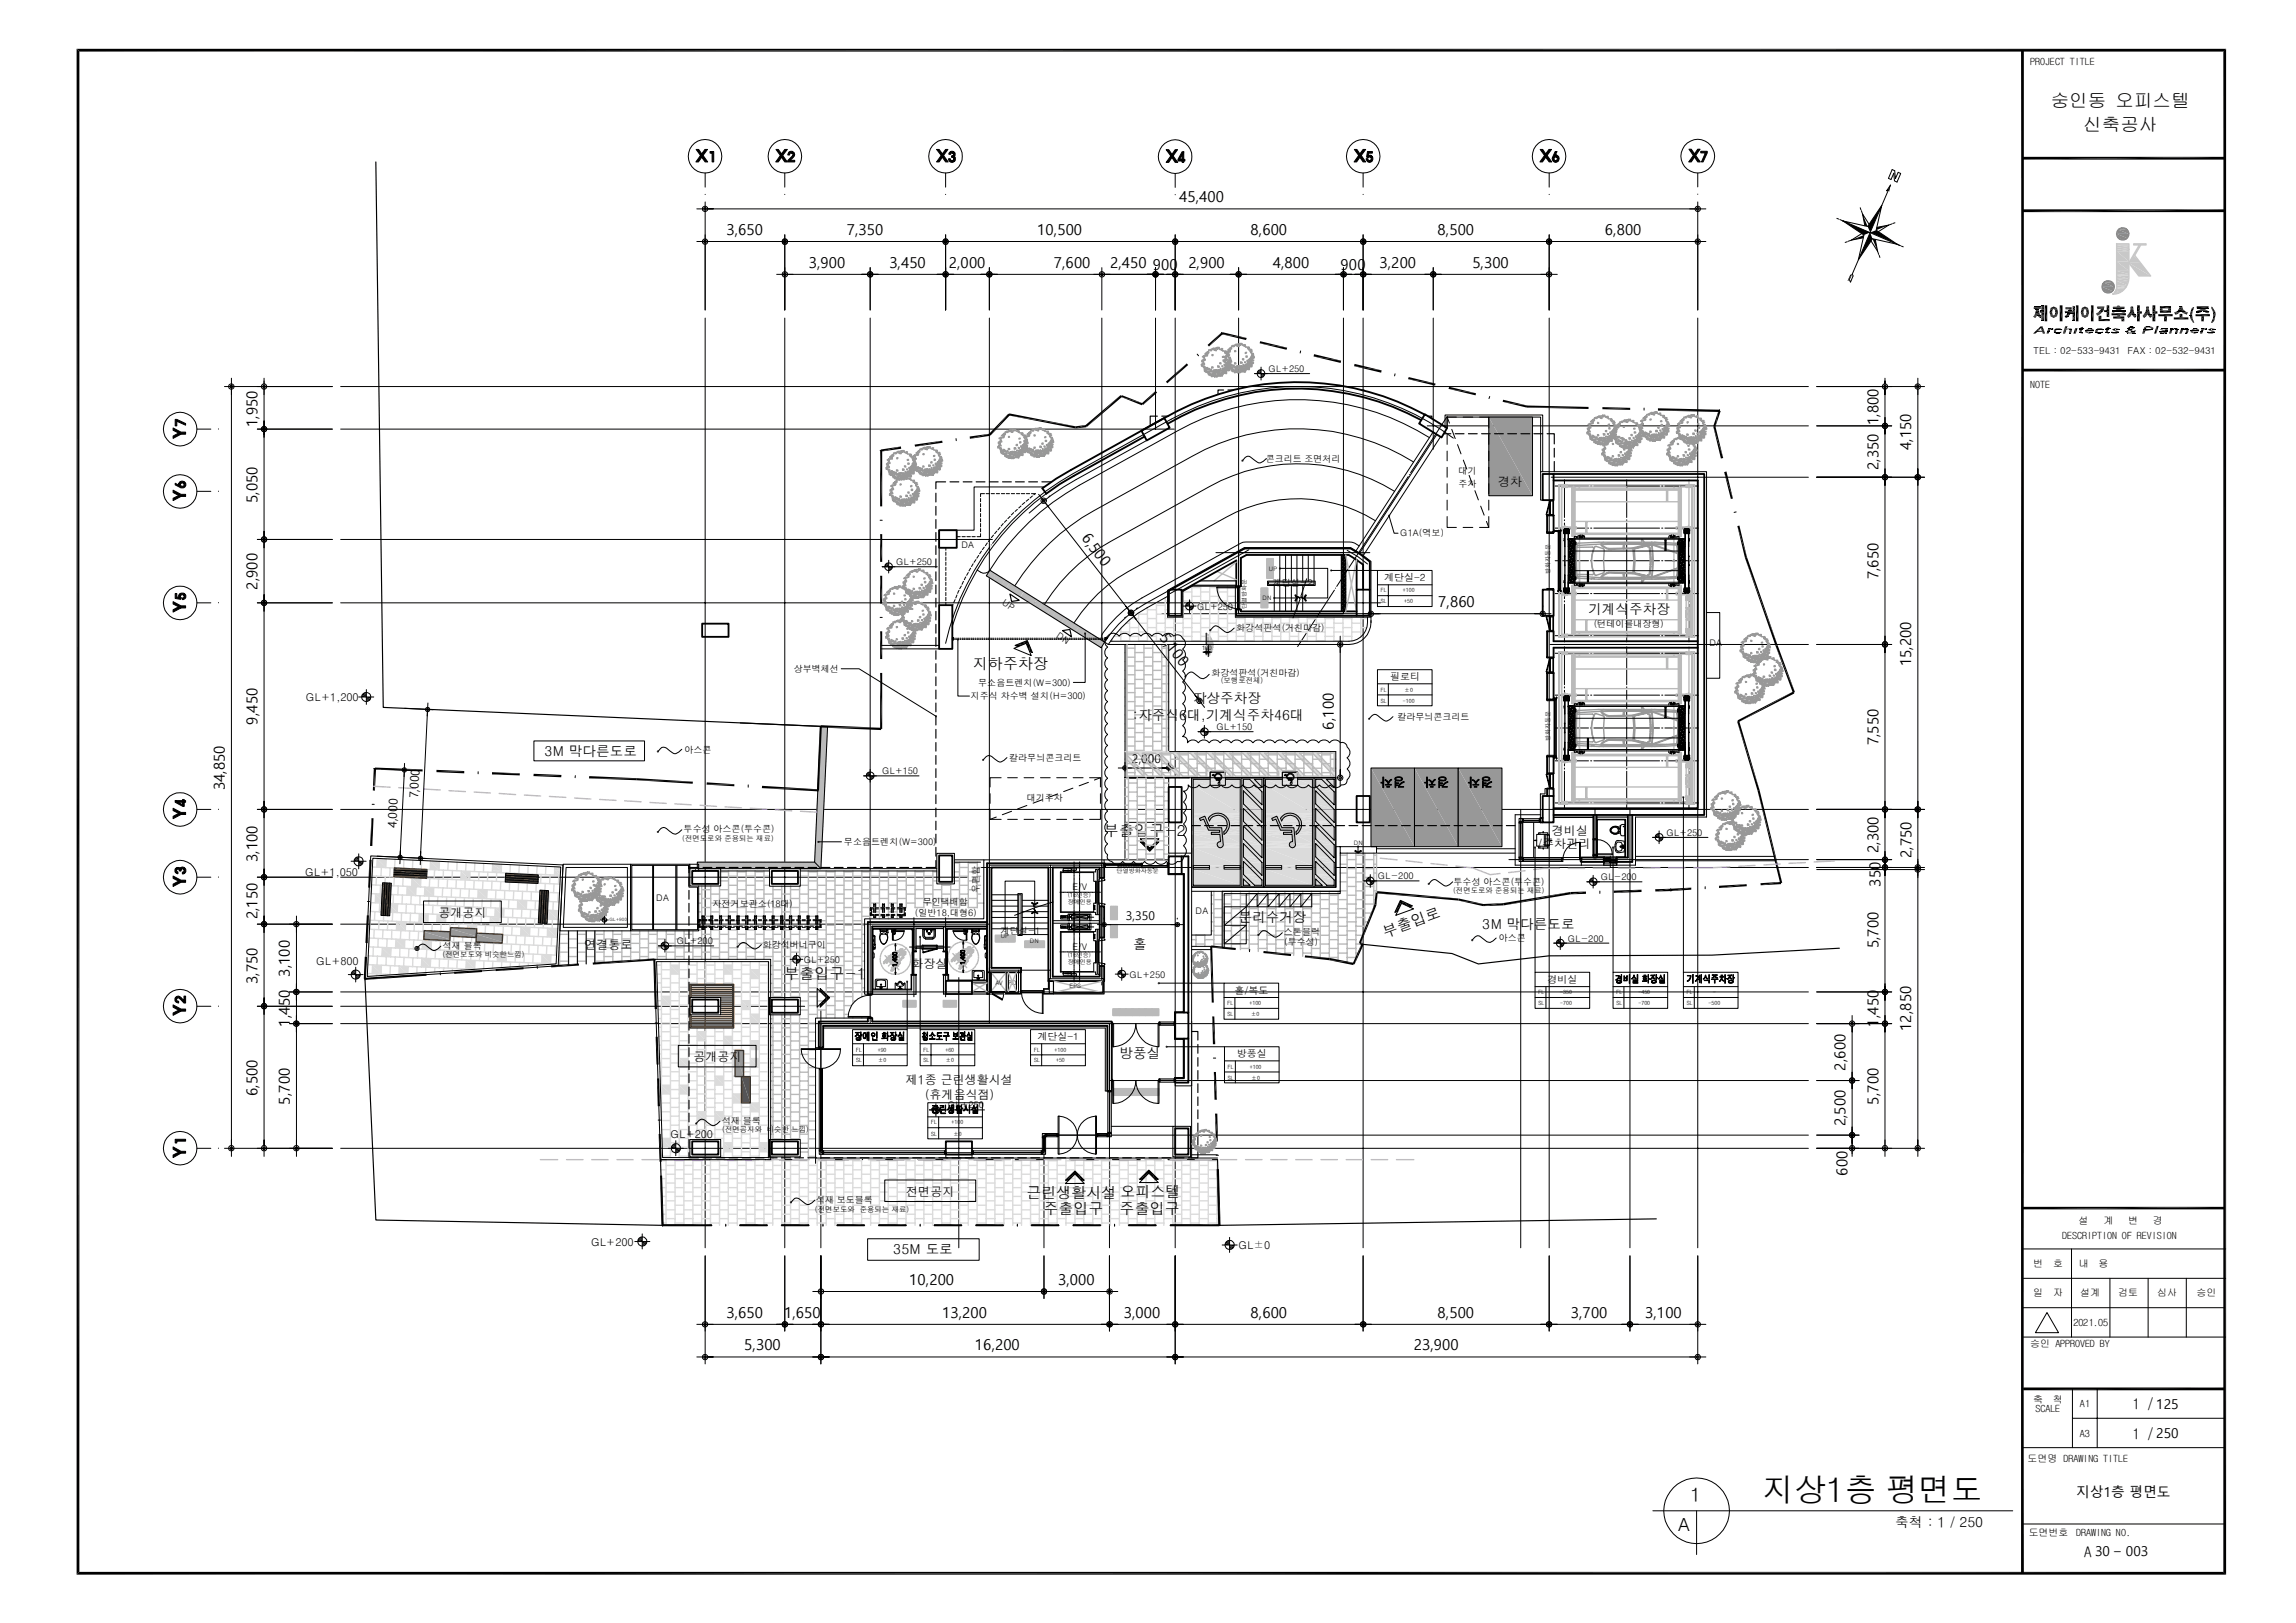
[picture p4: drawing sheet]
<svg xmlns="http://www.w3.org/2000/svg" width="420mm" height="297mm" viewBox="0 0 420 297" stroke-linecap="round" stroke-linejoin="round" font-family="sans-serif">
<defs><g id="words">
<text font-size="5.8" x="322.3" y="274.6">지상1층 평면도</text>
<g font-size="3.4">
<text x="375.1" y="19.6">숭인동 오피스텔</text>
<text x="381.1" y="24">신축공사</text>
</g>
<g font-size="3.3">
<text x="309.2" y="274.6">1</text>
<text x="307" y="280.2">A</text>
</g>
<g font-size="2.8">
<text x="215.7" y="37">45,400</text>
<text x="132.9" y="43">3,650</text>
<text x="154.9" y="43">7,350</text>
<text x="189.7" y="43">10,500</text>
<text x="228.8" y="43">8,600</text>
<text x="263" y="43">8,500</text>
<text x="293.6" y="43">6,800</text>
<text x="148" y="49">3,900</text>
<text x="162.7" y="49">3,450</text>
<text x="173.6" y="49">2,000</text>
<text x="192.8" y="49">7,600</text>
<text x="203.1" y="49">2,450</text>
<text x="210.9" y="49.4">900</text>
<text x="217.4" y="49">2,900</text>
<text x="232.8" y="49">4,800</text>
<text x="245.2" y="49.4">900</text>
<text x="252.3" y="49">3,200</text>
<text x="269.3" y="49">5,300</text>
<text x="343.6" y="77.8" transform="rotate(-90 343.6 77.8)">1,800</text>
<text x="47.1" y="78.1" transform="rotate(-90 47.1 78.1)">1,950</text>
<text x="349.6" y="82.3" transform="rotate(-90 349.6 82.3)">4,150</text>
<text x="343.6" y="86" transform="rotate(-90 343.6 86)">2,350</text>
<text x="47.1" y="92" transform="rotate(-90 47.1 92)">5,050</text>
<text x="197.7" y="98.5" transform="rotate(52 197.7 98.5)">6,500</text>
<text x="47.1" y="107.9" transform="rotate(-90 47.1 107.9)">2,900</text>
<text x="343.6" y="106" transform="rotate(-90 343.6 106)">7,650</text>
<text x="263.1" y="111.1">7,860</text>
<text x="212" y="116.8" transform="rotate(52 212 116.8)">5,100</text>
<text x="178" y="122.4">지하주차장</text>
<text x="349.6" y="122" transform="rotate(-90 349.6 122)">15,200</text>
<text x="47.1" y="132.6" transform="rotate(-90 47.1 132.6)">9,450</text>
<text x="244" y="133.5" transform="rotate(-90 244 133.5)">6,100</text>
<text x="343.6" y="136.4" transform="rotate(-90 343.6 136.4)">7,550</text>
<text x="41.1" y="144.6" transform="rotate(-90 41.1 144.6)">34,850</text>
<text x="201.9" y="153">부출입구-2</text>
<text x="47.1" y="157.7" transform="rotate(-90 47.1 157.7)">3,100</text>
<text x="343.6" y="156.1" transform="rotate(-90 343.6 156.1)">2,300</text>
<text x="349.6" y="157" transform="rotate(-90 349.6 157)">2,750</text>
<text x="344" y="162.3" transform="rotate(-90 344 162.3)">350</text>
<text x="47.1" y="168.2" transform="rotate(-90 47.1 168.2)">2,150</text>
<text x="253.4" y="171.6" transform="rotate(-20 253.4 171.6)">부출입로</text>
<text x="343.6" y="173.6" transform="rotate(-90 343.6 173.6)">5,700</text>
<text x="53" y="178.7" transform="rotate(-90 53 178.7)">3,100</text>
<text x="143.4" y="179.1">부출입구-1</text>
<text x="47.1" y="180" transform="rotate(-90 47.1 180)">3,750</text>
<text x="53" y="187.9" transform="rotate(-90 53 187.9)">1,450</text>
<text x="343.6" y="187.9" transform="rotate(-90 343.6 187.9)">1,450</text>
<text x="349.6" y="188.6" transform="rotate(-90 349.6 188.6)">12,850</text>
<text x="337.6" y="195.9" transform="rotate(-90 337.6 195.9)">2,600</text>
<text x="47.1" y="200.5" transform="rotate(-90 47.1 200.5)">6,500</text>
<text x="53" y="202.1" transform="rotate(-90 53 202.1)">5,700</text>
<text x="343.6" y="202.1" transform="rotate(-90 343.6 202.1)">5,700</text>
<text x="337.6" y="206.1" transform="rotate(-90 337.6 206.1)">2,500</text>
<text x="337.9" y="215.1" transform="rotate(-90 337.9 215.1)">600</text>
<text x="187.7" y="219.2">근린생활시설</text>
<text x="204.9" y="219">오피스텔</text>
<text x="190.9" y="222.2">주출입구</text>
<text x="204.8" y="222.2">주출입구</text>
<text x="166.3" y="235.2">10,200</text>
<text x="193.5" y="235.2">3,000</text>
<text x="132.9" y="241.2">3,650</text>
<text x="143.4" y="241.2">1,650</text>
<text x="172.3" y="241.2">13,200</text>
<text x="205.6" y="241.2">3,000</text>
<text x="228.8" y="241.2">8,600</text>
<text x="263" y="241.2">8,500</text>
<text x="287.4" y="241.2">3,700</text>
<text x="300.9" y="241.2">3,100</text>
<text x="136.1" y="247.1">5,300</text>
<text x="178.3" y="247.1">16,200</text>
<text x="258.6" y="247.1">23,900</text>
</g>
<g font-size="2.7">
<text x="390" y="257.9">1 /125</text>
<text x="390" y="263.3">1 /250</text>
<text x="381.3" y="285">A 30 - 003</text>
</g>
<g font-size="2.5">
<text x="290.5" y="112.4">기계식주차장</text>
<text x="207.2" y="131.8">:자주식6대,기계식주차46대</text>
<text x="218.2" y="128.7">지상주차장</text>
<text x="99.6" y="138.4">3M 막다른도로</text>
<text x="207.3" y="173.7">홀</text>
<text x="226.5" y="168.7">분리수거장</text>
<text x="271.1" y="170.1">3M 막다른도로</text>
<text x="204.8" y="193.7">방풍실</text>
<text x="163.4" y="229.6">35M 도로</text>
<text x="379.8" y="274">지상1층 평면도</text>
<text x="346.7" y="279.5">축척 : 1 / 250</text>
</g>
<g font-size="2.2">
<text x="274.1" y="88.9">경차</text>
<text x="207.1" y="139.6">2,000</text>
<text x="76.5" y="146.1" transform="rotate(-87 76.5 146.1)">7,000</text>
<text x="72.5" y="151.5" transform="rotate(-87 72.5 151.5)">4,000</text>
<text x="281.3" y="155.2">/주차관리</text>
<text x="283.9" y="152.9">경비실</text>
<text x="80.2" y="167.7">공개공지</text>
<text x="106.9" y="173.7">연결통로</text>
<text x="206" y="168.3">3,350</text>
<text x="166.7" y="177.1">화장실</text>
<text x="126.8" y="194.2">공개공지</text>
<text x="165.7" y="198.4">제1종 근린생활시설</text>
<text x="169.1" y="201">(휴게음식점)</text>
<text x="165.8" y="218.8">전면공지</text>
</g>
<g font-size="1.9">
<text x="56" y="128.2">GL+1,200</text>
<text x="55.8" y="160.4">GL+1,050</text>
<text x="57.8" y="176.5">GL+800</text>
<text x="122.6" y="208.3">GL+200</text>
<text x="108.1" y="228">GL+200</text>
<text x="226.5" y="228.6">GL±0</text>
</g>
<g font-size="1.8">
<text x="371.3" y="11.9">PROJECT TITLE</text>
<text x="371.3" y="71">NOTE</text>
<text x="253.2" y="106.3">계단실-2</text>
<text x="254.3" y="124.4">필로티</text>
<text x="283.1" y="179.8">경비실</text>
<text x="225.8" y="181.8">홀/복도</text>
<text x="189.8" y="190.3">계단실-1</text>
<text x="226.3" y="193.5">방풍실</text>
<text x="377.2" y="226.8">DESCRIPTION OF REVISION</text>
<text x="380.2" y="224">설</text>
<text x="384.8" y="224">계</text>
<text x="389.3" y="224">변</text>
<text x="393.8" y="224">경</text>
<text x="371.9" y="231.9">번</text>
<text x="375.6" y="231.9">호</text>
<text x="380.2" y="231.9">내</text>
<text x="383.9" y="231.9">용</text>
<text x="371.9" y="237.2">일</text>
<text x="375.6" y="237.2">자</text>
<text x="380.5" y="237.2">설계</text>
<text x="387.5" y="237.2">검토</text>
<text x="394.6" y="237.2">심사</text>
<text x="401.8" y="237.2">승인</text>
<text x="379.3" y="242.6">2021.05</text>
<text x="371.3" y="246.5">승인 APPROVED BY</text>
<text x="371.9" y="256.8">축</text>
<text x="375.5" y="256.8">척</text>
<text x="380.4" y="257.6">A1</text>
<text x="372.3" y="258.5">SCALE</text>
<text x="380.4" y="262.9">A3</text>
<text x="370.9" y="267.5">도면명 DRAWING TITLE</text>
<text x="371.1" y="281.1">도면번호</text>
<text x="379.8" y="281.1">DRAWING NO.</text>
</g>
<g font-size="1.7">
<text x="372" y="64.7">TEL : 02-533-9431</text>
<text x="389.2" y="64.7">FAX : 02-532-9431</text>
<text x="232" y="68.1">GL+250</text>
<text x="231.5" y="84.5">콘크리트 조면처리</text>
<text x="266.8" y="86.7">대기</text>
<text x="266.8" y="89.1">주차</text>
<text x="175.9" y="100.3">DA</text>
<text x="256.1" y="98.1">G1A(역보)</text>
<text x="163.9" y="103.4">GL+250</text>
<text x="232.8" y="107.2">계단실-2</text>
<text x="183.2" y="110.5" transform="rotate(34 183.2 110.5)">UP</text>
<text x="219" y="111.6">GL+250</text>
<text x="193.1" y="116.6" transform="rotate(34 193.1 116.6)">DN</text>
<text x="226.1" y="115.4">화강석판석(거친마감)</text>
<text x="291.5" y="114.7">(턴테이블내장형)</text>
<text x="312.7" y="118.2">DA</text>
<text x="145.2" y="123">상부벽체선</text>
<text x="178.9" y="125.6">무소음트렌치(W=300)</text>
<text x="221.6" y="123.7">화강석판석(거친마감)</text>
<text x="177.5" y="127.9">지주식 차수벽 설치(H=300)</text>
<text x="255.6" y="131.7">칼라무늬콘크리트</text>
<text x="125.2" y="137.8">아스콘</text>
<text x="222.5" y="133.6">GL+150</text>
<text x="161.4" y="141.7">GL+150</text>
<text x="184.6" y="139.2">칼라무늬콘크리트</text>
<text x="187.8" y="146.6">대기주차</text>
<text x="125" y="152.3">투수성 아스콘(투수콘)</text>
<text x="154.3" y="154.6">무소음트렌치(W=300)</text>
<text x="304.8" y="152.9">GL+250</text>
<text x="252" y="160.9">GL-200</text>
<text x="265.9" y="162">투수성 아스콘(투수콘)</text>
<text x="292.8" y="161.1">GL-200</text>
<text x="120.1" y="165">DA</text>
<text x="130.3" y="166">자전거보관소(18대)</text>
<text x="167.3" y="167.6">(일반18,대형6)</text>
<text x="168.8" y="165.7">무인택배함</text>
<text x="179.1" y="163.4" transform="rotate(-90 179.1 163.4)">우편함</text>
<text x="196.2" y="162.9">E/V</text>
<text x="218.7" y="167.2">DA</text>
<text x="81" y="173.6">석재 블록</text>
<text x="123.8" y="172.8">GL+200</text>
<text x="139.5" y="173.6">화강석버너구이</text>
<text x="183" y="171">계단실-1</text>
<text x="196.2" y="173.8">E/V</text>
<text x="234.9" y="171.2">스톤블럭</text>
<text x="234.9" y="172.9">(투수성)</text>
<text x="274.2" y="172.3">아스콘</text>
<text x="286.8" y="172.3">GL-200</text>
<text x="147.1" y="176.2">GL+250</text>
<text x="206.6" y="178.9">GL+250</text>
<text x="173.4" y="202.8">GL+250</text>
<text x="132.1" y="205.7">석재 블록</text>
<text x="149.3" y="220.2">석재 보도블록</text>
</g>
<g font-size="1.4">
<text x="223.3" y="125">(보행로전체)</text>
<text x="124.7" y="154">(전면도로와 준용되는 재료)</text>
<text x="265.7" y="163.5">(전면도로와 준용되는 재료)</text>
<text x="80.9" y="175.2">(전면보도와 비슷한느낌)</text>
<text x="132" y="207.1">(전면공지와 비슷한 느낌)</text>
<text x="149" y="221.9">(전면보도와 준용되는 재료)</text>
</g>
<g font-size="1.1">
<text x="232.1" y="104.5">UP</text>
<text x="283.6" y="105" transform="rotate(-90 283.6 105)">방화자동문</text>
<text x="228" y="111.5" transform="rotate(-90 228 111.5)">단열방화문</text>
<text x="230.9" y="109.8">DN</text>
<text x="252.6" y="108.4">FL</text>
<text x="252.6" y="110.4">SL</text>
<text x="256.6" y="108.4">+100</text>
<text x="256.9" y="110.4">+50</text>
<text x="219.9" y="119">100</text>
<text x="252.6" y="126.6">FL</text>
<text x="252.6" y="128.6">SL</text>
<text x="256.6" y="128.6">-100</text>
<text x="256.9" y="126.6">±0</text>
<text x="283.6" y="135.5" transform="rotate(-90 283.6 135.5)">방화자동문</text>
<text x="247.7" y="154.7">DN</text>
<text x="204.3" y="159.8">단열방화자동문</text>
<text x="195.2" y="164.2">(16인승)</text>
<text x="195.3" y="165.5">장애인용</text>
<text x="183.1" y="171.7">UP</text>
<text x="188.4" y="172.6">DN</text>
<text x="195.2" y="175.1">(16인승)</text>
<text x="195.3" y="176.4">장애인용</text>
<text x="182.1" y="180.2">AV</text>
<text x="184.4" y="180.2">PD</text>
<text x="195.6" y="180.9">EPS</text>
<text x="224.5" y="183.9">FL</text>
<text x="224.5" y="185.9">SL</text>
<text x="228.6" y="183.9">+100</text>
<text x="228.8" y="185.9">±0</text>
<text x="281.4" y="181.9">FL</text>
<text x="281.4" y="183.9">SL</text>
<text x="285.4" y="181.9">-350</text>
<text x="285.4" y="183.9">-700</text>
<text x="295.7" y="181.9">FL</text>
<text x="295.7" y="183.9">SL</text>
<text x="299.7" y="181.9">-450</text>
<text x="299.7" y="183.9">-700</text>
<text x="308.6" y="181.9">FL</text>
<text x="308.6" y="183.9">SL</text>
<text x="312.5" y="183.9">-500</text>
<text x="313.4" y="181.9">-</text>
<text x="156.6" y="192.4">FL</text>
<text x="156.6" y="194.4">SL</text>
<text x="160.6" y="192.4">+90</text>
<text x="160.6" y="194.4">±0</text>
<text x="169" y="192.4">FL</text>
<text x="169" y="194.4">SL</text>
<text x="172.9" y="192.4">+60</text>
<text x="172.9" y="194.4">±0</text>
<text x="189.2" y="192.4">FL</text>
<text x="189.2" y="194.4">SL</text>
<text x="192.9" y="192.4">+100</text>
<text x="193.2" y="194.4">+50</text>
<text x="224.6" y="195.6">FL</text>
<text x="224.6" y="197.6">SL</text>
<text x="228.6" y="195.6">+100</text>
<text x="228.9" y="197.6">±0</text>
<text x="170.3" y="205.8">FL</text>
<text x="170.3" y="207.8">SL</text>
<text x="174.1" y="205.8">+100</text>
<text x="174.3" y="207.8">±0</text>
</g>
<text font-size=".8" x="111.5" y="168.6">GL+900</text>
</g></defs>
<g fill="none" stroke="#bababa" stroke-width=".25">
<path d="M220.7 115.9l-.1 .1M220.9 116l-.3 .2M221 116.1l-.4 .4M221.1 116.2l-.5 .6M221.3 116.4l-.7 .6M221.3 119.8l-.3 .3M221.4 116.5l-.8 .8M221.5 116.7l-.9 .9M221.6 116.9l-1 .9M221.7 117.1l-.9 .8M221.7 119.2l-.7 .6M221.7 117.3l-.7 .7"/>
<path d="M221.8 117.5l-.8 .7M221.8 118.8l-.8 .8M221.9 117.7l-.9 .8M221.9 117.9l-.9 .9M221.9 118.2l-.9 .8M221.9 118.4l-.9 .9"/>
</g>
<g fill="none" stroke="#000" stroke-width=".18">
<path d="M128.8 38.1h.4v.3h-.4zM129 31.7v2.5M129 35.6h.1M129 37v19.7M143.6 31.7v2.5M143.6 35.6h.1M173 31.7v2.5M173 35.6h.1M215 31.7v2.6M215 35.6h.1M249.3 31.7v2.5M249.3 35.6h.1"/>
<path d="M283.4 31.7v2.5M283.4 35.6h.1M310.6 31.7v2.5M310.6 35.5v.1M310.6 37v19.7M312 38.2h-184.5M128.8 44h.4v.4h-.4zM129 58.2v170.1M142.1 50.2h142.8M143.4 44h.4v.4h-.4zM143.4 50h.4v.4h-.4zM143.6 43v13.7"/>
<path d="M143.6 58.2v170.1M159.2 49v7.7M159.2 58.2v129.1M172.8 44h.3v.4h-.3zM173 43v13.7M181 58.2v129.1M181 49v7.7M201.4 50h.4v.4h-.4zM201.5 58.2v122.1M201.5 49v7.7M211.4 49v7.7M211.4 58.2v20.4"/>
<path d="M214.8 44h.3v.4h-.3zM215 43v13.7M215 58.2v170.1M226.6 49v7.7M226.6 58.2v54.1M245.6 50h.4v.4h-.4zM245.7 49v7.7M245.7 58.2v54.1h-19.1M249.2 44h.4v.4h-.4zM249.2 50h.4v.4h-.4zM249.3 58.2v170.1M249.3 43v13.7"/>
<path d="M262.2 58.2v24M262.2 49v7.7M283.2 44h.3v.4h-.3zM283.2 50h.3v.4h-.3zM283.4 43v13.7M283.4 58.2v170.1M310.4 44h.3v.4h-.3zM310.6 58.2v170.1M312 44.2h-184.5M36 78.5h2.6M40 78.5h.1M41.1 70.7h19.7"/>
<path d="M42.1 70.6h.4v.3h-.4zM42.3 69.2v142.4M47.1 78.5h13.7M48.3 69.2v142.4M62.3 70.7h268.5M62.3 78.5h152.5M261.1 77.9h69.7M264.8 76.2l-6.8 10.3M332.3 70.7h19.7M332.3 77.9h13.7M344.8 69.2v142.4M350.6 70.6h.4v.3h-.4z"/>
<path d="M350.8 69.2v142.4M36 89.9h2.6M40 89.9h.1M47.1 98.7h13.7M62.3 98.7h119.2M181.3 99.7h.1M209.8 80.6l-13 7.2a46.6 46.6 0 0 0-8.5 6.1M257.6 87.2l-13.1 20.1M257.8 86.8v.1M265.9 80.2a47.6 47.6 0 0 0-51.7-3.5l-17.9 10a47.7 47.7 0 0 0-14.7 12.7M283.8 87.3h47M332.3 87.3h19.7"/>
<path d="M350.6 87.2h.4v.3h-.4zM36 110.3h2.6M40 110.3h.1M47.1 110.3h13.7M62.3 110.3h190.2M181.1 100.1a48.3 48.3 0 0 0-8.1 17.6M212.6 112.3h39.9M222.4 101.1h28.2M226.6 101.1h19.1v11.2h-19.1zM228.4 100.6l-14.4 8M244.1 108l-6.7 10.3M244.3 107.6v.1"/>
<path d="M245.5 101.6l-.1 .1M245.8 101.6l-.4 .4M246 101.6l-.6 .7M246.2 101.7l-.8 .8M246.2 102l-.8 .8M246.2 102.3l-.8 .8M246.2 102.5l-.8 .8M246.2 102.8l-.8 .8M246.2 103.1l-.8 .8M246.2 103.3l-.8 .8M246.2 103.6l-.8 .8M246.2 103.9l-.8 .8"/>
<path d="M246.2 104.1l-.8 .8M246.2 104.4l-.8 .8M246.2 104.7l-.8 .8M246.2 104.9l-.8 .8M246.2 105.2l-.8 .8M246.2 105.5l-.8 .8M246.2 105.8l-.8 .8M246.2 106l-.8 .8M246.2 106.3l-.8 .8M246.2 106.6l-.8 .8M246.2 106.8l-.8 .9M246.2 107.1l-.8 .8"/>
<path d="M246.2 107.4l-.8 .8M246.2 107.7l-.8 .8M246.2 107.9l-.8 .8M246.2 108.2l-.8 .8M246.2 108.5l-.8 .8M246.2 108.8l-.8 .7M246.2 109l-.8 .8M246.2 109.3l-.8 .8M246.2 109.6l-.8 .8M246.2 109.8l-.8 .8M246.2 110.1l-.8 .8M246.2 110.4l-.8 .8"/>
<path d="M246.2 110.6l-.8 .8M246.2 110.9l-.8 .8M246.2 111.2l-.8 .7M246.2 111.4l-.5 .5M246.2 111.7l-.2 .2M246.4 100.7l2 1.2 1.7 1.3M330.8 117.9h-47.3M332.3 117.9h13.7M36 148.1h2.6M40 148.1h.1M47.1 148.1h13.7M62.3 148.1h268.5"/>
<path d="M179.3 158.7h151.5M181 158.3h20.5M192.2 158.3v20.8M276 157.3h54.8M278.2 148.1v80.2M291.8 148.2v9.1M298.2 148.2v80.1M332.3 148.1h19.7M332.3 157.3h13.7M332.3 159.1h19.7M344.6 157.1h.4v.4h-.4zM344.6 158.5h.4v.4h-.4z"/>
<path d="M350.6 148h.4v.3h-.4zM350.6 159h.4v.3h-.4zM350.6 158.5h.4v.4h-.4zM352 158.7h-19.7M36 160.5h2.6M40 160.5h.1M47.1 169.1h13.7M47.1 160.5h13.7M54 169h.4v.3h-.4zM54.2 167.6v44M62.3 160.5h114.6M62.3 169.1h118.7"/>
<path d="M166.4 173.3h7.4M167.2 167.9v14.5M173 167.9v14.5M175.4 178.9v49.4M181 177.5h11.2M186.3 177.5v4.1h-5.3M191.9 179.1h9.9v2.7h-9.9zM36 184.1h2.6M40 184.1h.1M47.1 184.1h13.7M48.1 183.9h.4v.4h-.4zM53 181.5h7.8"/>
<path d="M53 187.3h7.8M54 181.4h.4v.3h-.4zM54 187.2h.4v.3h-.4zM62.3 181.5h268.5M62.3 184.1h84.9M62.3 187.3h268.5M150.2 187.3h52.7v20.4h-11.9v3.2h-40.8zM150.2 184.9v43.4M202.9 197.7h127.9M202.9 187.3v41M332.3 181.5h13.7M332.3 197.7h7.8"/>
<path d="M338.8 185.8v25.8M346 187.3h-13.7M36 210.1h2.6M40 210.1h.1M41.1 210.1h19.7M42.1 210h.4v.3h-.4zM54 210h.4v.3h-.4zM62.3 210.1h268.5M330.8 207.7h-139.8v20.6M332.3 207.7h7.8M350.6 210h.4v.3h-.4zM352 210.1h-19.7"/>
<path d="M129 229.8v19.8M143.6 229.8v13.8M148.7 236.3h55.8M150.2 229.8v19.8M191 229.8v7.8M202.8 236.2h.4v.3h-.4zM202.9 229.8v13.8M215 229.8v19.8M249.3 229.8v13.8M283.4 229.8v13.8M298.2 229.8v13.8M310.6 229.8v19.8"/>
<path d="M127.5 242.4h184.5M127.5 248.3h184.5M128.8 242.2h.4v.3h-.4zM128.8 248.2h.4v.3h-.4zM143.4 242.2h.4v.3h-.4zM150 248.2h.3v.3h-.3zM202.8 242.2h.4v.3h-.4zM214.8 248.2h.3v.3h-.3zM249.2 242.2h.4v.3h-.4zM283.2 242.2h.3v.3h-.3zM310.4 248.2h.3v.3h-.3z"/>
<circle cx="129" cy="28.6" r="3.1"/>
<circle cx="129" cy="38.2" r=".48"/>
<circle cx="143.6" cy="28.6" r="3.1"/>
<circle cx="173" cy="28.6" r="3.1"/>
<circle cx="215" cy="28.7" r="3.1"/>
<circle cx="249.4" cy="28.6" r="3.1"/>
<circle cx="283.4" cy="28.6" r="3.1"/>
<circle cx="310.6" cy="38.2" r=".25"/>
<circle cx="310.6" cy="38.2" r=".5"/>
<circle cx="310.6" cy="28.6" r="3.1"/>
<circle cx="129" cy="44.2" r=".5"/>
<circle cx="143.5" cy="44.2" r=".51"/>
<circle cx="143.6" cy="50.2" r=".48"/>
<circle cx="143.6" cy="44.2" r=".5"/>
<circle cx="159.2" cy="50.2" r=".5"/>
<circle cx="159.2" cy="50.2" r=".25"/>
<circle cx="173" cy="44.2" r=".51"/>
<circle cx="173" cy="50.2" r=".25"/>
<circle cx="173" cy="50.2" r=".5"/>
<circle cx="181" cy="50.2" r=".5"/>
<circle cx="181" cy="50.2" r=".25"/>
<circle cx="201.6" cy="50.2" r=".48"/>
<circle cx="211.4" cy="50.2" r=".25"/>
<circle cx="211.4" cy="50.2" r=".5"/>
<circle cx="215" cy="50.2" r=".5"/>
<circle cx="215" cy="50.2" r=".25"/>
<circle cx="215" cy="44.2" r=".51"/>
<circle cx="226.6" cy="50.2" r=".5"/>
<circle cx="226.6" cy="50.2" r=".25"/>
<circle cx="245.8" cy="50.2" r=".48"/>
<circle cx="249.4" cy="44.2" r=".5"/>
<circle cx="249.4" cy="50.2" r=".48"/>
<circle cx="262.2" cy="50.2" r=".5"/>
<circle cx="262.2" cy="50.2" r=".25"/>
<circle cx="283.3" cy="44.2" r=".5"/>
<circle cx="283.4" cy="50.2" r=".48"/>
<circle cx="283.4" cy="44.2" r=".5"/>
<circle cx="310.6" cy="44.2" r=".51"/>
<circle cx="32.9" cy="78.5" r="3.1"/>
<circle cx="42.3" cy="70.7" r=".51"/>
<circle cx="48.3" cy="78.5" r=".25"/>
<circle cx="48.3" cy="70.7" r=".5"/>
<circle cx="48.3" cy="78.5" r=".5"/>
<circle cx="48.3" cy="70.7" r=".25"/>
<circle cx="344.8" cy="77.9" r=".25"/>
<circle cx="344.8" cy="70.7" r=".5"/>
<circle cx="344.8" cy="77.9" r=".5"/>
<circle cx="344.8" cy="70.7" r=".25"/>
<circle cx="350.8" cy="70.7" r=".51"/>
<circle cx="33" cy="89.9" r="3.1"/>
<circle cx="48.3" cy="98.7" r=".25"/>
<circle cx="48.3" cy="98.7" r=".5"/>
<circle cx="344.8" cy="87.3" r=".25"/>
<circle cx="344.8" cy="87.3" r=".5"/>
<circle cx="350.8" cy="87.3" r=".51"/>
<circle cx="32.9" cy="110.3" r="3.1"/>
<circle cx="48.3" cy="110.3" r=".25"/>
<circle cx="48.3" cy="110.3" r=".5"/>
<circle cx="344.8" cy="117.9" r=".25"/>
<circle cx="344.8" cy="117.9" r=".5"/>
<circle cx="344.8" cy="118" r=".5"/>
<circle cx="32.9" cy="148.1" r="3.1"/>
<circle cx="48.3" cy="148.1" r=".25"/>
<circle cx="48.3" cy="148.1" r=".5"/>
<circle cx="344.8" cy="148.1" r=".25"/>
<circle cx="344.8" cy="148.1" r=".5"/>
<circle cx="344.8" cy="158.7" r=".48"/>
<circle cx="344.8" cy="157.3" r=".48"/>
<circle cx="350.8" cy="159.1" r=".51"/>
<circle cx="350.8" cy="148.1" r=".51"/>
<circle cx="350.8" cy="158.7" r=".5"/>
<circle cx="32.9" cy="160.5" r="3.1"/>
<circle cx="48.3" cy="160.5" r=".25"/>
<circle cx="48.3" cy="169.1" r=".25"/>
<circle cx="48.3" cy="169.1" r=".5"/>
<circle cx="48.3" cy="160.5" r=".5"/>
<circle cx="54.2" cy="169.1" r=".51"/>
<circle cx="33" cy="184.1" r="3.1"/>
<circle cx="48.3" cy="184.1" r=".48"/>
<circle cx="54.2" cy="181.5" r=".51"/>
<circle cx="54.2" cy="187.3" r=".51"/>
<circle cx="338.8" cy="187.3" r=".25"/>
<circle cx="338.8" cy="197.7" r=".25"/>
<circle cx="338.8" cy="197.7" r=".5"/>
<circle cx="338.8" cy="187.3" r=".5"/>
<circle cx="344.8" cy="187.3" r=".25"/>
<circle cx="344.8" cy="181.5" r=".5"/>
<circle cx="344.8" cy="187.3" r=".5"/>
<circle cx="344.8" cy="181.5" r=".25"/>
<circle cx="33" cy="210.1" r="3.1"/>
<circle cx="42.3" cy="210.1" r=".5"/>
<circle cx="48.3" cy="210.1" r=".48"/>
<circle cx="48.3" cy="210.1" r=".25"/>
<circle cx="54.2" cy="210.1" r=".5"/>
<circle cx="338.8" cy="210.1" r=".25"/>
<circle cx="338.8" cy="207.7" r=".5"/>
<circle cx="338.8" cy="210.1" r=".5"/>
<circle cx="338.8" cy="207.7" r=".25"/>
<circle cx="344.8" cy="210.1" r=".48"/>
<circle cx="344.8" cy="210.1" r=".25"/>
<circle cx="350.8" cy="210.1" r=".5"/>
<circle cx="150.1" cy="236.3" r=".5"/>
<circle cx="150.2" cy="236.4" r=".25"/>
<circle cx="191" cy="236.3" r=".5"/>
<circle cx="191" cy="236.4" r=".25"/>
<circle cx="191" cy="236.3" r=".25"/>
<circle cx="203" cy="236.3" r=".48"/>
<circle cx="129" cy="242.4" r=".48"/>
<circle cx="129" cy="248.3" r=".5"/>
<circle cx="143.6" cy="242.4" r=".5"/>
<circle cx="150.1" cy="242.4" r=".5"/>
<circle cx="150.2" cy="242.4" r=".25"/>
<circle cx="150.2" cy="248.3" r=".51"/>
<circle cx="203" cy="242.4" r=".48"/>
<circle cx="215" cy="242.4" r=".5"/>
<circle cx="215" cy="242.4" r=".25"/>
<circle cx="215" cy="248.3" r=".51"/>
<circle cx="249.4" cy="242.4" r=".48"/>
<circle cx="283.4" cy="242.4" r=".48"/>
<circle cx="298.1" cy="242.4" r=".5"/>
<circle cx="298.1" cy="242.4" r=".25"/>
<circle cx="298.2" cy="242.4" r=".25"/>
<circle cx="298.2" cy="242.4" r=".5"/>
<circle cx="310.6" cy="248.3" r=".51"/>
<circle cx="310.6" cy="242.4" r=".25"/>
<circle cx="310.6" cy="242.4" r=".5"/>
</g>
<g fill="#000" stroke="#000" stroke-width=".18">
<path d="M127.3 27.3h.5l.6 .9-.3 .2z" fill-rule="evenodd"/>
<path d="M128.1 28.4l.3 .4-.6 .8h-.5z" fill-rule="evenodd"/>
<path d="M128.9 27.3h.5l-.8 1.1 .9 1.2h-.5l-.9-1.2z" fill-rule="evenodd"/>
<path d="M129.9 27.7h.7v1.9h-.3v-1.6h-.4z" fill-rule="evenodd"/>
<path d="M141.9 27.3h.5l.6 .9-.3 .2z" fill-rule="evenodd"/>
<path d="M142.7 28.4l.3 .4-.6 .8h-.5z" fill-rule="evenodd"/>
<path d="M143.6 27.3h.4l-.8 1.1 .8 1.2h-.4l-.9-1.2z" fill-rule="evenodd"/>
<path d="M144.4 27.8l.2-.1a.48 .48 0 0 1 .6 .3h-.6l-.2 .4h-.3z" fill-rule="evenodd"/>
<path d="M144.7 28h.5a.79 .79 0 0 1-.4 1.1l-.3 .2h.9v.3h-1.3v-.2l.7-.7a.35 .35 0 0 0 .2-.4 .35 .35 0 0 0-.3-.3z" fill-rule="evenodd"/>
<path d="M171.3 27.3h.5l.6 .9-.2 .2z" fill-rule="evenodd"/>
<path d="M172.2 28.4l.2 .4-.6 .8h-.5z" fill-rule="evenodd"/>
<path d="M173 27.3h.4l-.8 1.1 .8 1.2h-.4l-.8-1.2z" fill-rule="evenodd"/>
<path d="M173.5 29h.3l.3 .4h.6l-.3 .3h-.5l-.2-.2z" fill-rule="evenodd"/>
<path d="M174.1 28.5h.5l-.1 .2h.2l-.6 .1z" fill-rule="evenodd"/>
<path d="M173.8 27.8l.5-.1 .4 .3h-.6l-.2 .2h-.3z" fill-rule="evenodd"/>
<path d="M174.1 28.8l.6-.1 .1 .2-.1 .5h-.5a.32 .32 0 0 0 .3-.3 .32 .32 0 0 0-.4-.3z" fill-rule="evenodd"/>
<path d="M174.2 28l.5 .1-.1 .4h-.4a.28 .28 0 0 0 .3-.2 .28 .28 0 0 0-.3-.3z" fill-rule="evenodd"/>
<path d="M213.3 27.4h.5l.6 .8-.2 .3z" fill-rule="evenodd"/>
<path d="M214.2 28.5l.2 .3-.6 .9h-.5z" fill-rule="evenodd"/>
<path d="M215 27.4h.4l-.8 1.1 .8 1.2h-.4l-.8-1.2z" fill-rule="evenodd"/>
<path d="M216.5 27.8v1.4h-.7h.4v-.8z" fill-rule="evenodd"/>
<path d="M216.2 27.8h.3l-.7 1.4h.9v.3h-.2v.2h-.3v-.2h-.7v-.3z" fill-rule="evenodd"/>
<path d="M247.7 27.3h.5l.6 .9-.3 .2z" fill-rule="evenodd"/>
<path d="M248.5 28.4l.3 .4-.6 .8h-.5z" fill-rule="evenodd"/>
<path d="M249.3 27.3h.5l-.8 1.1 .8 1.2h-.5l-.8-1.2z" fill-rule="evenodd"/>
<path d="M249.9 29h.3l.2 .4h.6l-.3 .3a.65 .65 0 0 1-.8-.7z" fill-rule="evenodd"/>
<path d="M250.3 28.5h.6z" fill-rule="evenodd"/>
<path d="M250.5 28.7h.5l.1 .2-.1 .5h-.5a.37 .37 0 0 0 .3-.3 .37 .37 0 0 0-.3-.4z" fill-rule="evenodd"/>
<path d="M250.1 27.7h.9v.3h-.6l-.1 .5h.6l.1 .2h-.6l-.2 .2-.2-.2z" fill-rule="evenodd"/>
<path d="M281.7 27.3h.5l.5 .9-.2 .2z" fill-rule="evenodd"/>
<path d="M282.5 28.4l.2 .4-.5 .8h-.5z" fill-rule="evenodd"/>
<path d="M283.3 27.3h.5l-.8 1.1 .8 1.2h-.4l-.9-1.2z" fill-rule="evenodd"/>
<path d="M284.5 28.4h.3z" fill-rule="evenodd"/>
<path d="M284.5 27.7h.3l-.3 .7h.3l.3 .3h-.6a.36 .36 0 0 0-.3 .4 .36 .36 0 0 0 .4 .3h.5l-.2 .1a.63 .63 0 0 1-.7 0 .63 .63 0 0 1-.2-.8z" fill-rule="evenodd"/>
<path d="M284.6 28.7h.5l.1 .3-.1 .4h-.5a.37 .37 0 0 0 .3-.3 .37 .37 0 0 0-.3-.4z" fill-rule="evenodd"/>
<path d="M308.9 27.3h.5l.6 .9-.2 .2z" fill-rule="evenodd"/>
<path d="M309.8 28.4l.2 .3-.6 .9h-.5z" fill-rule="evenodd"/>
<path d="M310.6 27.3h.4l-.8 1.1 .8 1.2h-.4l-.8-1.2z" fill-rule="evenodd"/>
<path d="M311.1 27.7h1.2v.3l-.8 1.6h-.3l.8-1.6h-.9z" fill-rule="evenodd"/>
<path d="M31.7 78.3l1.4 .8h.9v.4h-.9l-.4-.3-1-.5z" fill-rule="evenodd"/>
<path d="M31.7 79.8l1-.6 .4 .3-1.4 .7z" fill-rule="evenodd"/>
<path d="M32 76.8h.3l1.7 .7v.3l-1.7-.7v.8h-.3z" fill-rule="evenodd"/>
<path d="M31.7 89.7l1.4 .8h.9v.3h-.9l-.4-.1-1-.6z" fill-rule="evenodd"/>
<path d="M31.7 91.2l1-.5 .4 .1-1.4 .8z" fill-rule="evenodd"/>
<path d="M32 88.4l.7 .4v-.4l.3-.3v.6a.34 .34 0 0 0 .4 .3 .34 .34 0 0 0 .3-.3v-.5l.3 .3-.1 .6-.4 .2h-.4l-1.1-.6z" fill-rule="evenodd"/>
<path d="M32.7 88.5v.3z" fill-rule="evenodd"/>
<path d="M33 88.1h.4l.3 .1v.5a.34 .34 0 0 0-.3-.3 .34 .34 0 0 0-.4 .3z" fill-rule="evenodd"/>
<path d="M31.7 110.1l1.4 .8h.9v.4h-.9l-1.4-.8z" fill-rule="evenodd"/>
<path d="M31.7 111.6l1-.6 .4 .3-1.4 .7z" fill-rule="evenodd"/>
<path d="M32 108.6h.3v.7h.5v-.5l.2-.2v.6l.2 .2-.1 .3-1.1-.2z" fill-rule="evenodd"/>
<path d="M32.8 108.8v.5l-.1-.2z" fill-rule="evenodd"/>
<path d="M33 108.6h.7v.5a.37 .37 0 0 0-.4-.3 .37 .37 0 0 0-.3 .3z" fill-rule="evenodd"/>
<path d="M33.7 108.6l.1 .1a.58 .58 0 0 1 .1 .7 .58 .58 0 0 1-.5 .3v-.3l.3-.2z" fill-rule="evenodd"/>
<path d="M31.7 147.9l1.4 .8h.9v.4h-.9l-1.4-.8z" fill-rule="evenodd"/>
<path d="M31.7 149.4l1-.6 .4 .3-1.4 .7z" fill-rule="evenodd"/>
<path d="M32.1 158.9l.2-.1v.6l.3 .2-.1 .3a.58 .58 0 0 1-.4-1z" fill-rule="evenodd"/>
<path d="M32 146.5l1.4 .8v-1h.3v.2h.3v.3h-.3v.8h-.3l-1.4-.8z" fill-rule="evenodd"/>
<path d="M32 146.5h1.4v.8v-.5h-.8z" fill-rule="evenodd"/>
<path d="M32.3 158.8h.5v.5a.26 .26 0 0 0-.2-.3 .26 .26 0 0 0-.3 .3z" fill-rule="evenodd"/>
<path d="M32.9 158.8v.1l.2-.1v.6h-.3z" fill-rule="evenodd"/>
<path d="M33.1 158.7h.6v.6a.32 .32 0 0 0-.3-.3 .32 .32 0 0 0-.3 .3z" fill-rule="evenodd"/>
<path d="M33.7 158.8l.3 .2v.5l-.3 .4h-.3v-.3l.3-.2z" fill-rule="evenodd"/>
<path d="M31.7 160.3l1.4 .8h.9v.4h-.9l-1.4-.8z" fill-rule="evenodd"/>
<path d="M31.7 161.8l1-.6 .4 .3-1.4 .7z" fill-rule="evenodd"/>
<path d="M31.7 183.9l1.4 .8h.9v.3h-.9l-.4-.1-1-.6z" fill-rule="evenodd"/>
<path d="M31.7 185.4l1-.5 .4 .1-1.4 .8z" fill-rule="evenodd"/>
<path d="M32.1 182.5l.2-.1v.6l.4 .2v.4l-.2-.1a.59 .59 0 0 1-.5-.4 .59 .59 0 0 1 .1-.6z" fill-rule="evenodd"/>
<path d="M32.3 182.4a1.02 1.02 0 0 1 1.1 .4l.3 .3v-.8h.3v1.3h-.3l-.7-.8a.35 .35 0 0 0-.4-.2 .35 .35 0 0 0-.3 .3z" fill-rule="evenodd"/>
<path d="M31.7 209.9l1.4 .8h.9v.3h-.9l-.4-.1-1-.6z" fill-rule="evenodd"/>
<path d="M31.7 211.4l1-.5 .4 .1-1.4 .8z" fill-rule="evenodd"/>
<path d="M32 208.5h2v.3h-1.7v.4h-.3z" fill-rule="evenodd"/>
</g>
<g fill="#989898">
<path d="M250.8 140.5h7.9v14.4z"/>
<path d="M250.8 140.5l7.9 14.4h-7.9z"/>
</g>
<path d="M250.8 140.5h7.9v14.4h-7.9z" fill="none" stroke="#000" stroke-width=".18"/>
<g fill="#000" stroke="#000" stroke-width=".18">
<path d="M252.9 142.2h.2v1.9h-.2v-.8h-.3v-.1h.3z" fill-rule="evenodd"/>
<path d="M253.4 142.7l.7 .5-.1 .4h.5v.1h-1.1v-.1h.5l-.2-.5-.4-.3z" fill-rule="evenodd"/>
<path d="M253.7 143.9h.5v.2h-.5z" fill-rule="evenodd"/>
<path d="M254.2 142.8l.3-.2 .1 .1-.6 .5z" fill-rule="evenodd"/>
<path d="M255.2 142.9h.1v.4h.6v.1h-.6v.2h.5v.2h-.5v.3h-.1z" fill-rule="evenodd"/>
<path d="M255.2 142.3l.5-.1 .7 .1h-.6a.29 .29 0 0 0-.4 0 .29 .29 0 0 0 .1 .4l.3 .1h-.5l-.2-.2z" fill-rule="evenodd"/>
<path d="M256.1 143.4l.7-.4 .1 .1-.7 .4-.3 .4h.9v.2h-1z" fill-rule="evenodd"/>
<path d="M255.8 142.3h.6a.4 .4 0 0 1 0 .5 .4 .4 0 0 1-.5 .1l-.6-.1h.5a.32 .32 0 0 0 .4 0 .32 .32 0 0 0 0-.5z" fill-rule="evenodd"/>
</g>
<g fill="#989898">
<path d="M258.7 140.5h8v14.4z"/>
<path d="M258.7 140.5l8 14.4h-8z"/>
</g>
<path d="M258.7 140.5h8v14.4h-8z" fill="none" stroke="#000" stroke-width=".18"/>
<g fill="#000" stroke="#000" stroke-width=".18">
<path d="M260.9 142.2h.2v1.9h-.2v-.8h-.3v-.1h.3z" fill-rule="evenodd"/>
<path d="M261.4 142.7l.7 .5-.1 .4h.5v.1h-1.1v-.1h.5l-.2-.5-.4-.3z" fill-rule="evenodd"/>
<path d="M261.7 143.9h.5v.2h-.5z" fill-rule="evenodd"/>
<path d="M262.2 142.8l.3-.2 .1 .1-.6 .5z" fill-rule="evenodd"/>
<path d="M263.2 142.9h.1v.4h.6v.1h-.6v.2h.5v.2h-.5v.3h-.1z" fill-rule="evenodd"/>
<path d="M263.2 142.3l.5-.1 .7 .1h-.6a.29 .29 0 0 0-.4 0 .29 .29 0 0 0 .1 .4l.3 .1h-.5l-.2-.2z" fill-rule="evenodd"/>
<path d="M264.1 143.4l.7-.4 .1 .1-.7 .4-.3 .4h.9v.2h-1z" fill-rule="evenodd"/>
<path d="M263.8 142.3h.6a.4 .4 0 0 1 0 .5 .4 .4 0 0 1-.5 .1l-.6-.1h.5a.32 .32 0 0 0 .5 0 .32 .32 0 0 0-.1-.5z" fill-rule="evenodd"/>
</g>
<g fill="#989898">
<path d="M266.7 140.5h8v14.4z"/>
<path d="M266.7 140.5l8 14.4h-8z"/>
</g>
<g fill="none" stroke="#000" stroke-width=".18">
<path d="M175 98.2h.6M176 98.2h.6M176.9 98.2h.6M177.8 98.2h.6M179.4 97.7v.5h-.7M179.4 91.2v.6M179.4 92.2v.6M179.4 93v.6M179.4 94v.6M179.4 94.9v.6M179.4 95.8v.6M179.4 96.7v.6"/>
<path d="M180.1 90.3h-.7v.6M180.4 90.3h.6M181.3 90.3h.6M182.2 90.3h.6M183.2 90.3h.6M184.1 90.3h.6M185 90.3h.6M185.9 90.3h.6M186.8 90.3h.7M187.7 90.3h.6M188.7 90.3h.7M191 89.1h-12.8v7.9h-6.4v13.7"/>
<path d="M284.5 88.9h6.1M284.5 96.6h6.1M286 97.5h.3M286.1 97.4h.2zM286.1 97.1l.1 .1zM286.1 97.2l.1 .1zM286.2 98.7h.1M286.2 97.6h.1M286.1 97.3h.1zM286.1 98.9h.1M286.1 97.5l.1 .1M286.1 98.6h.1"/>
<path d="M286.1 98.9l.1 .1M286.1 97.6l.2 2.4M286.1 97v.4M286.2 98.7v.2zM286.2 98.9v.1M286.2 87.8v6.9M286.2 95.1v.2M286.2 95.7v13.9M286.2 96.8h.3M286.2 97.4v.1M286.2 98.6l-.1 .1M286.2 97.4h.1"/>
<path d="M286.3 97.5v10.3M286.3 96.9h.1zM286.3 96.9h.1M286.3 97.1h.1M286.3 97.3h.5v.3h-.5zM286.4 96.9h.1M286.4 97h.1M286.4 97.1h.1M286.4 96.7l-.1 .1M286.4 97v.1M286.4 96.9l.1 .2-.1-.1M286.4 96.9h-.1"/>
<path d="M286.4 97.4v.2M286.4 97.4h.3M286.5 97h-.5v.7h1.1v-.7h-.5M286.5 96.9v.4M286.5 96.9h-.4v.5M286.5 96.7v.6M286.6 96.7v.6l-.1-.4M286.6 96.8h.3M286.6 97h.1M286.6 96.9h.4v.5h-.2M286.6 97.1h.1M286.6 96.9v.4"/>
<path d="M286.7 96.9h.2zM286.7 97v.1M286.7 97.4v.2M286.7 96.9v.1M286.7 96.9v.2M286.7 97.1h.1M286.7 96.7h.1M286.7 97.1l.1-.1v.1M286.8 97.5h.3M286.8 97.1h.1M286.8 97v.1M286.9 96.9v.1"/>
<path d="M286.9 97.7v10.1M286.9 97.6h.1M286.9 97.1l.1 .1zM286.9 97.3h.1zM286.9 98.7h.1M286.9 99.1h.1M286.9 97.5v2.5M286.9 97.2l.1 .1zM286.9 98.6h1.1M286.9 98.6h1v8.1h-1zM286.9 98.8v.1zM286.9 98.7v.1z"/>
<path d="M286.9 97.5h.1M286.9 96.9h-.7h.3M286.9 96.7v.2h-.3M286.9 98.6l1 1M286.9 99l1 1M286.9 99.4l1 .9M286.9 99.7l1 1-.3 .3M287 97.6h.1M287 97.5h.1M287 97v.4zM287.1 99l-.2 .2M287.1 98.6l-.2 .2"/>
<path d="M287.2 98.6l.7 .7M287.3 99.9l-.4 .3M287.4 99.4l-.4 .4M287.5 98.6l-.1 .1M287.6 98.6l.3 .3M287.7 98.8l-.5 .5M287.8 99.7l-.4 .4M287.9 99.1h.1M287.9 98.9l-.2 .2M287.9 99.2l-.3 .4M287.9 99.9h.1M288.1 99.3v.2v-.1"/>
<path d="M288.1 99.5h.1M288.1 99.5v.2h.1v-.2v.2M288.1 98.5h18.9v8.3h-18.9zM288.1 98.7h18.9M288.1 99.5v.2M288.2 99.2v.2v-.2h-.1v.2M288.4 98.5v-.3h-.4v8.9h.4v-.3M288.9 98v.2M288.9 98l-.3 .1v.4M288.9 98v.5M288.9 98v.3M289 98.3h.1"/>
<path d="M289 98h.1M289.1 98v.2M289.2 98.5l.1-.3v.3M289.4 98.3h.1M289.4 98h.1M289.4 98l-.1 .2M289.5 98v.3M289.6 98l.3 .1v.4M289.6 98v.2M289.6 98v.5M291 88.9h.2M291 96.6h.2"/>
<path d="M291.5 88.9h12.1M291.5 96.6h12.1M297.6 87.8v6.9M297.6 95.1v.2M297.6 95.7v13.9M304 88.9h.2M304 96.6h.2M304.5 88.9h6.1M304.5 96.6h6.1M304.5 98.8h.3v1.9h-.3zM304.7 98.8v1.9M305.6 98l-.3 .1v.4"/>
<path d="M305.6 98v.2M305.6 98v.5M305.6 98v.3M305.7 98.3h.1M305.7 98h.1M305.7 98v.2M305.9 98.5v-.3v.3M306.1 98.3h.1M306.1 98h.1M306.1 98l-.1 .2M306.2 98v.3M306.2 98v.2"/>
<path d="M306.2 98l.3 .1v.4M306.2 98v.5M306.7 98.5v-.3h.4v8.9h-.4v-.3M306.9 99.2v.2v-.2h.1v.2M307 99.5v.2h-.1v-.2v.2M307 99.5v.2M307 99.5h.1M307 99.3v.2v-.1M307.1 98.6h1.1M307.1 99.1h.1M307.2 98.6h1v8.1h-1zM307.2 98.6l1 1.1"/>
<path d="M307.2 99l1 1M307.2 99.4l1 .9M307.2 99.7l1 1M307.4 98.6l-.2 .2M307.5 98.6l.7 .7M307.6 99.5l-.4 .4M307.7 99l-.4 .4M307.8 98.6l-.3 .3M307.8 98.6l.4 .3M307.9 99.9l-.4 .4M308.1 97.5h.3M308.1 99.4l-.5 .4"/>
<path d="M308.1 97v.4zM308.2 97.6h.1M308.1 97.6h.1M308.1 97.5h.1M308.1 97.1l.1 .1zM308.1 97.3h.1zM308.1 98.6l-.1 .1M308.1 97.2l.1 .1zM308.2 99.1h.1M308.2 96.8h.3M308.2 96.9h.7M308.2 98.9l-.4 .4"/>
<path d="M308.2 99.6h-.1M308.2 99.9l-.2 .2M308.2 98.8v.1zM308.2 98.7v.1zM308.2 97.5h.1M308.2 98.7h.1M308.2 96.7v.2h.3M308.2 97.5l.1 2.5M308.3 96.9v.2h.1M308.3 97.7v10.1M308.3 96.9h.1zM308.3 96.7v.1"/>
<path d="M308.4 97.1h.1M308.3 97l.1 .1M308.3 97.1h.1M308.4 97v.1M308.4 97.3h.4v.3h-.4zM308.4 96.7l-.1 .1M308.4 96.9v.2M308.4 97.4h.3M308.4 97.4v.2M308.4 97h.1M308.4 96.9v.1M308.5 96.9v.4"/>
<path d="M308.5 97.1h.1M308.5 96.7v.6l.1-.4M308.5 96.9h-.4l.4 .1M308.6 96.8l.3 .1M308.6 96.9h.4v.5M308.6 96.7v.6M308.7 97h.4v.7h-1v-.7v.4h.3M308.7 96.9v.4M308.7 96.9h.2zM308.7 96.9v.2v-.1M308.7 96.9h.1M308.7 97.4v.2"/>
<path d="M308.7 97h.1M308.7 97.1h.1M308.7 97l.1 .1M308.7 96.7l.1 .1M308.8 97.5h.3M308.8 97.4h.2zM308.8 97.1h.1M308.8 97v.1M308.8 96.9h.1M308.9 97.5v10.3M308.9 96.9h.1M308.9 97.4h.1"/>
<path d="M308.9 97.1l.1 .1zM308.9 97.2l.1 .1zM308.9 97.6h.1M308.9 97.3h.1zM308.9 99h.1M308.9 97.4v.1M308.9 97.6v2.4M308.9 98.6h.1M308.9 98.6v.1M308.9 98.7h.1M308.9 98.9l.1 .1zM308.9 98.7v.2z"/>
<path d="M308.9 96.9h-.3M308.9 97.4v.2M308.9 98.9h.1M309 97v.4M309 97.5l-.1 .1M309 98.6v.1M173 110.2v.5M173 100.2v.5M173 101v.6M173 101.9v.7M173 102.9v.6M173 103.8v.6"/>
<path d="M173 104.7v.6M173 105.6v.7M173 106.6v.5M173 107.5v.6M173 108.4v.6M173 109.3v.6M284.5 116.3h6.1M284.5 108.6h6.1M284.5 102.6h6.1M284.5 119.5h6.1M286 107.8h.3M286 107.7h.3"/>
<path d="M286.1 107.9h.2M286.1 108.2h.4v-.1l-.1 .3M286.1 108.3l-.1-.7h1.1l-.1 .7M286.1 106.6h.1M286.1 106.3h.1M286.1 106.3l.1 .1M286.1 106.3l.1 .3M286.2 107.7h.1M286.1 107.7h.1M286.1 107.6v.1M286.1 107.9v.3M286.2 108.1l-.1 .1z"/>
<path d="M286.2 107.9v.1zM286.2 101.9h.1M286.2 107.8h.1M286.2 106.6h.1M286.2 103.4v.1zM286.2 109.9v.3M286.2 110.6v6.9M286.2 118.4v6.9M286.2 106.3h.1M286.2 101.8h.1M286.2 108.4h.7M286.2 106.7h.1"/>
<path d="M286.2 103.4v.1M286.2 107.6h.1M286.2 101.8v.1M286.2 101.7v.2M286.3 105.2l-.1 2.5M286.3 108.4h.1zM286.3 101.7v1.8M286.3 108.3v.1M286.3 108.2h.1M286.3 107.8h-.2v.5h.4v-.3M286.3 107.7h.4l.1 .3h-.4zM286.3 107.9l.1 .1"/>
<path d="M286.4 108.2h.1M286.4 108.5h-.1M286.4 107.7v.2h.3v-.2M286.5 108.3h.1M286.5 107.9v.6h-.3h.3M286.6 108.2h.4M286.6 108.5h.3M286.6 108.3h.1M286.6 108.1l.1 .1M286.6 108.2h.2M286.7 108.4h.2zM286.7 108.1v.1z"/>
<path d="M286.7 108.1v.3M286.7 108.3v.1M286.7 108.5h.1M286.7 108.2h.1M286.8 107.8h.3M286.8 107.7h.3M286.8 108.2h-.1M286.8 107.8h.2v.5h-.4v-.3M286.8 107.9h.2M286.8 108.1v.1M286.9 108.2h.1M286.9 105.2h.1"/>
<path d="M286.9 100h.1M286.9 108.3v.1M286.9 107.7h.1M286.9 107.6h.1M286.9 106.6h.1M286.9 106.2h.1M286.9 106.7h1.1M286.9 106.3v.2zM286.9 106.5v.1zM286.9 107.8h.1M286.9 108.1v.1zM286.9 107.9v.1z"/>
<path d="M286.9 108.3v.2h-.3l-.1-.5v.4M286.9 105.2v2.5M286.9 100l1 1M286.9 100.4l1 .9M286.9 100.8l1 .9-.2 .2M286.9 101.1l1 1M286.9 101.5l1 .9M286.9 101.8l1 .9M286.9 102.2l1 1M286.9 102.5l1 1M286.9 102.9l1 1M286.9 103.2l1 1"/>
<path d="M286.9 103.6l1 1M286.9 103.9l1 1M286.9 104.3l1 1M286.9 104.6l1 1M286.9 105l1 1M286.9 105.4l1 .9M286.9 105.7l1 1M286.9 106l.7 .7 .3-.4M286.9 106.4l.3 .3 .2-.3M286.9 100.9h.1M286.9 102.3v.1M286.9 103.7v.1"/>
<path d="M287 107.7h.1M287 107.6h.1M287 107.8h.1M287 107.9v.3zM287.1 100.4l-.2 .2M287.1 101.8l-.2 .2M287.1 103.3l-.2 .1M287.1 104.6l-.2 .2M287.1 106l-.2 .3M287.3 101.3l-.4 .3M287.3 102.7l-.4 .3M287.3 104.1l-.4 .4"/>
<path d="M287.3 105.5l-.4 .4M287.4 100.8l-.4 .4M287.4 102.2l-.4 .4M287.4 103.6l-.4 .4M287.4 105l-.4 .5M287.7 100.2l-.5 .5M287.7 101.6l-.5 .5M287.7 103l-.5 .5M287.7 104.5l-.5 .4M287.7 105.9l-.5 .4M287.8 101.1l-.4 .5M287.8 102.5l-.4 .5"/>
<path d="M287.8 103.9l-.4 .5M287.8 105.4l-.4 .4M287.9 106.2h.1M287.9 104.1v.1M287.9 100.3l-.2 .2M287.9 102.1l-.3 .3M287.9 103.1l-.2 .2M287.9 103.5l-.3 .3M287.9 104.5l-.2 .2M287.9 104.9l-.3 .4M287.9 106l-.2 .1M288.1 105.9v.2h.1v-.2v.2"/>
<path d="M288.1 105.7v.2v-.2M288.1 105.6v.2v-.2h.1v.2v-.2M288.1 100.8h18.9M288.1 106.6h18.9M288.1 104.4h18.9M288.6 106.8l.1 .4h.2v-.4M288.9 107v.1M288.9 107v.2v-.1M288.9 107v.3M289 106.9h.1M289 107.3h.1M289.1 107v.2"/>
<path d="M289.2 106.8v.3l.1-.3M289.3 107.1h.1M289.4 106.9h.1M289.4 107.3h.1M289.4 107v.2M289.5 107v.2l.1-.1M289.5 107v.3M289.6 106.8v.4l.3-.1v-.3M289.6 107l-.1 .1M290.4 104.5h.2v2h-.2zM290.4 104.5v2M291 116.3h.2"/>
<path d="M291 108.6h.2M291 102.6h.2M291 119.5h.2M291.5 116.3h12.1M291.5 108.6h12.1M291.5 102.6h12.1M291.5 119.5h12.1M297.6 109.9v.3M297.6 110.6v6.9M297.6 118.4v6.9M304 116.3h.2M304 108.6h.2"/>
<path d="M304 102.6h.2M304 119.5h.2M304.5 116.3h6.1M304.5 108.6h6.1M304.5 102.6h6.1M304.5 119.5h6.1M305.3 106.8l.1 .4h.2v-.4M305.6 107v.1M305.6 107v.2v-.1M305.6 107v.3M305.7 106.9h.1M305.7 107.3h.1"/>
<path d="M305.7 107v.2M305.9 106.8v.3v-.3M306 107.1h.1M306.1 106.9h.1M306.1 107.3h.1M306.1 107v.2M306.2 107v.2v-.1M306.2 107v.3M306.2 107v.1M306.2 106.8v.4l.3-.1v-.3M306.9 105.6v.2v-.2h.1v.2v-.2M307 105.7v.2v-.2"/>
<path d="M307 105.9v.2h-.1v-.2v.2M307.1 106.7h1.1M307.1 106.2h.1M307.2 100.1l1 .9M307.2 100.4l1 1M307.2 100.8l1 1M307.2 101.1l1 1M307.2 101.5l1 .9M307.2 101.8l1 1M307.2 102.2l1 1M307.2 102.5l1 1M307.2 102.9l1 1"/>
<path d="M307.2 103.3l1 .9M307.2 103.6l1 1M307.2 103.9l1 1M307.2 104.3l1 1M307.2 104.6l1 1.1M307.2 105l1 1M307.2 105.4l1 .9M307.2 105.7l1 .9M307.2 106.1l.6 .6 .3-.3M307.2 106.4l.3 .3 .1-.1M307.4 100l-.2 .2M307.4 101.5l-.2 .1"/>
<path d="M307.4 102.9l-.2 .1M307.4 104.3l-.2 .2M307.4 105.7l-.2 .2M307.6 100.9l-.4 .4M307.6 102.4l-.4 .3M307.6 103.8l-.4 .3M307.6 105.2l-.4 .3M307.7 100.4l-.4 .4M307.7 101.8l-.4 .5M307.7 103.3l-.4 .4M307.7 104.6l-.4 .5M307.7 106l-.4 .5"/>
<path d="M307.9 101.3l-.4 .4M307.9 102.7l-.4 .4M307.9 104.1l-.4 .5M307.9 105.5l-.4 .5M308.1 107.8h.3M308.1 107.9h.3M308.1 108.2h.4M308.1 107.7h.3M308.1 100.8l-.5 .4M308.1 102.2l-.5 .4M308.1 103.6l-.5 .4M308.1 105l-.5 .5"/>
<path d="M308.1 107.9v.3zM308.1 107.7h.1M308.1 107.6h.1M308.1 107.8h.1M308.2 107.7h.1M308.1 101h.1M308.1 108.1l.1 .1zM308.1 107.9l.1 .1zM308.2 106.2h.1M308.2 108.4h.7M308.2 100.3l-.4 .4M308.2 101.3l-.2 .3"/>
<path d="M308.2 101.7l-.4 .4M308.2 102.4h-.1M308.2 102.7l-.2 .3M308.2 103.1l-.4 .4M308.2 103.8h-.1M308.2 104.2l-.2 .2M308.2 104.5l-.4 .4M308.2 105.2l-.1 .1M308.2 105.6l-.2 .2M308.2 106l-.4 .3M308.2 106.3v.2zM308.2 106.5v.1z"/>
<path d="M308.2 107.8h.1M308.2 108.3v.2h.3l.1-.5v.4M308.2 107.6v.1M308.2 106.6h.1M308.2 108.5h.3M308.3 108.4h.1zM308.3 108.3v.1M308.3 108.5h.1M308.3 105.2l-.1 2.5M308.3 108.2h.2M308.3 108.1v.1M308.4 108.2h-.1h.1"/>
<path d="M308.4 107.7h.3l.1 .2-.4 .1zM308.4 108.5h-.1M308.4 108.2h-.1M308.4 108.3v.1M308.4 108.1v.1zM308.4 108.1v.3M308.4 107.7v.2h.3M308.5 108v.3h-.4v-.7h1l-.1 .7M308.5 108.3h.1M308.5 108.1l-.1 .1M308.6 108.3h.1M308.6 107.9v.6h.3h-.3"/>
<path d="M308.7 108.4h.2zM308.7 107.7v.2M308.7 108.5h.1M308.7 108.2h.1M308.7 108.3v.1M308.8 107.8h.2v.5h-.3v-.3M308.8 107.9h.2M308.8 107.8h.3M308.8 107.7h.3M308.8 108.2h.1M308.8 108.3v.1M308.9 101.7v1.8"/>
<path d="M308.9 108.3v.1M308.9 105.2l.1 2.5M308.9 101.9h.1M308.9 107.7h.1M308.9 107.6h.1M308.9 107.8h.1M308.9 101.8v.1M308.9 107.6l.1 .1M308.9 101.8h.1M308.9 101.7v.2M308.9 106.7h.1M308.9 106.3h.1"/>
<path d="M308.9 108.1v.1zM308.9 107.9v.1zM308.9 103.4v.1M309 106.6h.1M309 106.3h.1M308.9 106.6h.1M308.9 103.4v.1zM308.9 102.6v7M308.9 109.9v.3M308.9 110.6v6.9M309 106.3l-.1 .3M309 106.3l-.1 .1"/>
<path d="M309 107.9v.3M309 108.2h-.3v-.1v.3l.1-.1M150.1 132.9l1.3 .1-1.2 26h-22.6v-1.2h21.4zM284.5 127.2h6.1M284.5 139.2h6.1M284.5 133.2h6.1M286 128.1h.3M286 138.3h.3M286.1 128h.2M286.1 138.5h.2M286.1 138.9h.4v-.2l-.1 .3M286.1 127.6l-.1 .7h1.1l-.1-.7"/>
<path d="M286.1 138.9l-.1-.7h1.1l-.1 .7M286.1 127.7l.1 .1zM286.1 127.8l.1 .1zM286.1 138.7l.1 .1zM286.1 138.5l.1 .1zM286.1 137.2h.1M286.1 136.9h.1M286.2 128.2h.1M286.1 127.7h.1zM286.1 138.6h.1zM286.1 128.1l.1 .1M286.2 138.3h.1"/>
<path d="M286.1 127.6v.4M286.1 138.2v.1M286.1 138.5v.4M286.1 138.3h.1M286.2 129.3v.2zM286.2 136.9v.3zM286.2 132.5h.1M286.2 128h.1M286.2 138.4h.1M286.2 129.2v.1M286.2 129.5v.1M286.2 134v.1z"/>
<path d="M286.2 125.7v.2M286.2 126.3v13.9M286.2 127.5h.7v-.2l-.3 .1v.5M286.2 127.4l.3-.1v.6M286.2 136.9h.1M286.2 132.4h.1M286.2 139h.7M286.2 137.3h.1M286.2 134v.1M286.2 134h.1M286.2 138.2h.1M286.2 137.2h.1"/>
<path d="M286.2 128.1l.1 2.5M286.2 132.3v.2M286.3 128.1v10.3M286.3 135.8l-.1 2.5M286.3 127.5h.1zM286.3 139h.1zM286.3 132.3v1.8M286.3 127.5h.1M286.3 138.9v.1M286.3 127.6h.1M286.3 127.7h.1M286.3 127.4h.1"/>
<path d="M286.3 138.8h.1M286.3 138.4h-.2v.5h.4v-.3M286.3 127.9h.5v.3h-.5zM286.3 138.3h.5v.3h-.4zM286.4 127.5h.1M286.4 127.6h.1M286.4 138.9h.1M286.4 139.1h.1M286.4 139.1h-.1M286.4 127.3v.1M286.4 138.8h.1M286.4 127.6l.1 .1v-.1h-.4"/>
<path d="M286.4 138.3v.2h.3v-.2M286.5 127.6h.1M286.5 138.9h.1M286.5 127.9v-.4h-.4v.5h.2M286.5 138.6v.5h-.3M286.6 128h-.2v.2M286.6 128h.1v.2M286.6 128h.1M286.6 138.6l-.1 .4M286.6 127.6h.4M286.6 127.7h.1M286.6 138.9h.4"/>
<path d="M286.6 127.6h.1M286.6 138.9h.1M286.6 138.6v.5h.3v-.2M286.6 138.7h.1M286.6 127.9v-.4h.4v.5h-.2M286.7 139h.2zM286.7 127.6v.1M286.7 138.7v.2M286.7 127.5h.1M286.7 127.6h.1M286.7 138.8v.2M286.7 127.5v.2"/>
<path d="M286.7 138.9v.1M286.7 127.7h.1M286.7 139.1h.1M286.7 127.4h.1M286.7 138.8l.1-.1v.2M286.7 138.8h.1M286.7 127.3v.1M286.7 138.8v.1M286.8 128.1h.3M286.8 138.3h.3M286.8 127.5h.1M286.8 127.6v.1"/>
<path d="M286.8 138.4h.2v.5h-.4v-.3M286.8 128h.2M286.8 138.5h.2M286.8 127.6h.1M286.8 139.1h.1M286.8 139.1h-.1M286.8 127.3v.1M286.8 138.8h-.1M286.9 138.8v.1M286.9 138.9v.1M286.9 128.3v10.1M286.9 127.5v.1"/>
<path d="M286.9 135.8v2.5M286.9 130.6h.1M286.9 128.2h.1M286.9 127.7h.1zM286.9 127.8l.1 .1zM286.9 138.6h.1zM286.9 129.2v.2zM286.9 128.1h.1M286.9 138.3h.1M286.9 138.2h.1M286.9 128.1v2.5M286.9 137.2h.1"/>
<path d="M286.9 136.8h.1M286.9 129.7h.1M286.9 127.7l.1 .1zM286.9 138.7v.1zM286.9 138.5l.1 .1zM286.9 137.3h1.1M286.9 129.2h1.1M286.9 129.2h1v8.1h-1zM286.9 129.4v.1zM286.9 136.9v.2zM286.9 137.1v.1zM286.9 128h.1"/>
<path d="M286.9 138.4h.1M286.9 131.5h.1M286.9 132.9v.1M286.9 134.3v.1M286.9 135.7v.1M286.9 129.6l1 .9M286.9 131l1 1M286.9 132.4l1 .9M286.9 135.3l1 .9M286.9 129.2l1 1M286.9 129.9l1 1M286.9 130.3l1 1"/>
<path d="M286.9 130.6l1 1.1M286.9 131.4l1 .9-.2 .2M286.9 131.7l1 1M286.9 132l1 1.1M286.9 132.8l1 1M286.9 133.1l1 1M286.9 133.5l1 1M286.9 133.8l1 1M286.9 134.2l1 1M286.9 134.5l1 1-.3 .3M286.9 134.9l1 1M286.9 135.6l1 1-.2 .1"/>
<path d="M286.9 135.9l1 1M286.9 136.3l1 1M286.9 136.7l.7 .6 .3-.4M286.9 137l.3 .3 .2-.3M287 128.2h.1M287 128h.1M287 138.3h.1M287 138.2h.1M287 138.4h.1M287 128.1h.1M287 127.6v.4zM287 138.5v.4z"/>
<path d="M287.1 129.6l-.2 .2M287.1 131l-.2 .2M287.1 132.4l-.2 .2M287.1 133.8l-.2 .2M287.1 135.3l-.2 .1M287.1 136.7l-.2 .1M287.1 129.2l-.2 .2M287.2 129.2l.7 .7M287.3 130.5l-.4 .3M287.3 131.9l-.4 .3M287.3 133.3l-.4 .3M287.3 134.7l-.4 .4"/>
<path d="M287.3 136.1l-.4 .4M287.4 129.9l-.4 .5M287.4 131.4l-.4 .4M287.4 132.8l-.4 .4M287.4 134.2l-.4 .4M287.4 135.6l-.4 .5M287.5 129.2l-.1 .1M287.6 129.2l.3 .3-.2 .2M287.7 129.4l-.5 .4M287.7 130.8l-.5 .5M287.7 132.2l-.5 .5M287.7 133.6l-.5 .5"/>
<path d="M287.7 135.1l-.5 .4M287.7 136.5l-.5 .4M287.8 130.3l-.4 .4M287.8 131.7l-.4 .5M287.8 133.1l-.4 .5M287.8 134.5l-.4 .5M287.8 135.9l-.4 .5M287.9 134.7v.1M287.9 136.8h.1M287.9 129.7h.1M287.9 129.8l-.3 .4M287.9 130.9l-.2 .2"/>
<path d="M287.9 131.2l-.3 .4M287.9 132.7l-.3 .4M287.9 133.7l-.2 .2M287.9 134.1l-.3 .4M287.9 135.1l-.2 .2M288.1 136.5v-.1v.3h.1v-.2v.2M288.1 129.9v.2v-.1M288.1 136.4v.1M288.1 136.4h.1M288.1 130.1h.1M288.1 129.8h.1v.2v-.2M288.1 130.1v.2h.1v-.2v.2"/>
<path d="M288.1 129.8v.2M288.1 136.2v.2v-.2h.1v.2v-.2M288.1 129h18.9v8.4h-18.9zM288.1 130.1v.2M288.1 129.3h18.9M288.1 131.4h18.9M288.1 137.2h18.9M288.1 135h18.9M288.4 129v-.2h-.4v8.9h.4v-.3M288.6 137.4l.1 .4h.2v-.4M288.6 129l.1-.4h.2v.4M288.9 128.7v.1"/>
<path d="M288.9 137.6v.2M288.9 128.6v.3M288.9 137.5v.4M289 128.9h.1M289 128.6l.1 .2v-.1M289 137.5h.1M289 137.9h.1M289.1 137.6v.2M289.2 137.4v.3l.1-.3M289.3 129l-.1-.2v.2M289.3 137.7h.1M289.3 128.8h.1"/>
<path d="M289.4 137.5h.1M289.4 137.9h.1M289.4 128.9h.1M289.4 128.7v.1M289.4 137.6v.2M289.4 128.6v.2M289.5 128.6v.3M289.5 137.5v.4M289.6 137.4v.4l.3-.1v-.3M289.6 137.6v.2M289.6 129v-.4l.3 .1v.3M289.6 128.7v.1"/>
<path d="M290.4 135.1h.2v2h-.2zM290.4 135.1v2M291 127.2h.2M291 139.2h.2M291 133.2h.2M291.5 127.2h12.1M291.5 139.2h12.1M291.5 133.2h12.1M297.6 125.7v.2M297.6 126.3v13.9M304 127.2h.2M304 139.2h.2"/>
<path d="M304 133.2h.2M304.5 127.2h6.1M304.5 139.2h6.1M304.5 133.2h6.1M304.5 129.4h.3v1.9h-.3zM304.7 129.4v1.9M305.3 129l.1-.4h.2v.4M305.3 137.4l.1 .4h.2v-.4M305.6 137.6v.2M305.6 128.7v.1M305.6 128.6v.3M305.6 137.5v.4"/>
<path d="M305.7 137.5h.1M305.7 137.9h.1M305.7 128.9h.1M305.7 128.6v.2v-.1M305.7 137.6v.2M305.9 129v-.2v.2M305.9 137.4v.3v-.3M306 128.8h.1M306 137.7h.1M306.1 128.9h.1M306.1 128.7v.1M306.1 137.5h.1"/>
<path d="M306.1 137.9h.1M306.1 137.6v.2M306.1 128.6v.2M306.2 128.6v.3M306.2 137.5v.4M306.2 128.7v.1M306.2 137.6v.2M306.2 137.4v.4l.3-.1v-.3M306.2 129v-.4l.3 .1v.3M306.7 129v-.2h.4v8.9h-.4v-.3M306.9 129.8v.2v-.2h.1M306.9 136.2v.2v-.2h.1v.2v-.2"/>
<path d="M307 130.1v.2h-.1v-.2v.2M307 129.8v.2M307 130.1v.2M307 136.4h.1M307 130.1h.1M307 136.5v-.1v.3h-.1v-.2v.2M307 129.9v.2v-.1M307 136.4v.1M307.1 137.3h1.1M307.1 136.8h.1M307.1 129.2h1.1M307.1 129.7h.1"/>
<path d="M307.2 129.2h1v8.1h-1zM307.2 129.2l.9 1M307.2 129.6l1 1M307.2 130l1 .9M307.2 130.3l1 1M307.2 130.6l1 1.1M307.2 131l1 1M307.2 131.4l1 1M307.2 131.7l1 1M307.2 132.1l1 1M307.2 132.4l1 1M307.2 132.8l1 1"/>
<path d="M307.2 133.1l1 1M307.2 133.5l1 1M307.2 133.9l1 .9M307.2 134.2l1 1M307.2 134.5l1 1.1M307.2 134.9l1 1M307.2 135.3l1 .9M307.2 135.6l1 1M307.2 136l1 .9M307.2 136.3l1 .9M307.2 136.7l.6 .6 .3-.3M307.2 137l.3 .3 .1-.1"/>
<path d="M307.4 129.2l-.2 .2M307.4 130.6l-.2 .2M307.4 132.1l-.2 .1M307.4 133.5l-.2 .1M307.4 134.9l-.2 .1M307.4 136.3l-.2 .2M307.5 129.2l.7 .7M307.6 130.1l-.4 .4M307.6 131.5l-.4 .4M307.6 132.9l-.4 .4M307.6 134.4l-.4 .3M307.6 135.8l-.4 .3"/>
<path d="M307.7 129.6l-.4 .4M307.7 131l-.4 .4M307.7 132.4l-.4 .4M307.7 133.8l-.4 .5M307.7 135.3l-.4 .4M307.7 136.7l-.4 .4M307.8 129.2l-.3 .3M307.8 129.2l.4 .3M307.9 130.5l-.4 .4M307.9 131.9l-.4 .4M307.9 133.3l-.4 .4M307.9 134.7l-.4 .5"/>
<path d="M307.9 136.1l-.4 .5M308.1 128h.3M308.1 138.4h.3M308.1 138.5h.3M308.1 138.9h.4M308.1 128.1h.3M308.1 138.3h.3M308.1 129.9l-.5 .5M308.1 131.4l-.5 .4M308.1 132.8l-.5 .4M308.1 134.2l-.5 .4M308.1 135.6l-.5 .5"/>
<path d="M308.1 127.6v.4zM308.1 138.5v.4zM308.2 128.2h.1M308.1 128.2h.1M308.1 128h.1M308.1 127.7l.1 .1zM308.1 127.8l.1 .1zM308.1 138.3h.1M308.1 138.2h.1M308.1 138.4h.1M308.1 138.6h.1zM308.2 138.3h.1"/>
<path d="M308.1 128.1h.1M308.1 129.2l-.1 .1M308.1 131.6h.1M308.1 135.8h.2M308.1 138.7l.1 .1zM308.1 138.5l.1 .1zM308.2 136.8h.1M308.2 129.7h.1M308.2 129.5l-.4 .3M308.2 130.5l-.2 .2M308.2 130.9l-.4 .4M308.2 132l-.2 .2"/>
<path d="M308.2 132.3l-.4 .4M308.2 133l-.1 .1M308.2 133.3l-.2 .3M308.2 133.7l-.4 .4M308.2 134.4l-.1 .1M308.2 134.8l-.2 .2M308.2 135.1l-.4 .4M308.2 136.2l-.2 .2M308.2 136.5l-.4 .4M308.2 129.4v.1zM308.2 136.9v.2zM308.2 137.1v.1z"/>
<path d="M308.2 128.1h.1M308.2 128h.1M308.2 138.4h.1M308.2 129.2v.2v-.2M308.2 138.2v.1M308.2 128.1v.1M308.2 138.2h.1M308.2 137.2h.1M308.2 128.1l.1 2.5M308.2 135.8v2.5M308.3 138.9v.1M308.3 128.3v10.1"/>
<path d="M308.3 139h.1zM308.3 127.5h.1M308.3 127.3v.1M308.3 139.1h.1M308.3 127.5v.1M308.4 127.7h.1M308.3 127.4h.1M308.4 127.6h.1M308.4 127.9h.4v.3h-.4zM308.4 138.3h.3l.1 .3h-.4zM308.4 127.6v.1M308.4 138.9v.1"/>
<path d="M308.4 139.1h.1M308.4 138.8v.1M308.4 127.3v.1M308.4 138.8l-.1 .1M308.4 127.5v.2M308.4 138.7v.2M308.4 127.5h.1M308.4 138.8v.2M308.4 138.3v.2h.3M308.5 127.7h.1M308.5 138.6v.3h-.4v-.7h1l-.1 .7M308.5 127.6h.1"/>
<path d="M308.5 138.9h.1M308.5 127.6h-.1M308.5 138.7h.1M308.5 127.9v-.5l-.3-.1v.2l.7-.1h-.3v.5M308.5 138.6l.1 .4M308.5 127.6h-.4M308.5 138.6v.5h-.3v-.2M308.6 127.6h.1M308.6 138.9h.1M308.6 138.6v.5h.3M308.7 127.9v-.4h.3v.5h-.2M308.7 128h-.3v.2"/>
<path d="M308.7 127.5h.2zM308.7 139h.2zM308.7 127.6v.1v-.1h.3M308.7 139.1h.1M308.7 127.5h.1M308.7 128v.2M308.7 138.3v.2M308.7 138.9v.1M308.7 127.6h.1M308.7 138.9h.1M308.7 127.4h.1M308.7 127.3v.1"/>
<path d="M308.7 127.6v.1M308.8 138.4h.2v.5h-.3v-.3M308.8 128h.2M308.8 138.5h.2M308.8 128.1h.3M308.8 138.3h.3M308.8 127.6h.1M308.8 127.6v.1M308.8 127.7h.1M308.8 138.8h.1M308.8 138.8v.1M308.8 138.9v.1"/>
<path d="M308.8 127.5h.1M308.9 128.1v10.3M308.9 132.3v1.8M308.9 127.5h.1M308.9 138.9v.1M308.9 135.8l.1 2.5M308.9 127.7l.1 .1zM308.9 127.8l.1 .1zM308.9 138.7v.1zM308.9 138.5l.1 .1zM308.9 132.5h.1M308.9 128.2h.1"/>
<path d="M308.9 128h.1M308.9 127.7v.1zM308.9 138.3h.1M308.9 138.2h.1M308.9 138.4h.1M308.9 138.6h.1M308.9 137.2h.1M308.9 128.1h.1M308.9 138.2l.1 .1M308.9 132.4v.1M308.9 128.1v2.5M308.9 132.3v.2"/>
<path d="M308.9 129.2h.1M308.9 137.3h.1M308.9 136.9h.1M308.9 132.4h.1M308.9 134v.1M308.9 134.1h.1M308.9 129.3v.2zM309 136.9h.1M308.9 136.9v.3zM308.9 129.5v.1M308.9 128v.2M308.9 133.2v7"/>
<path d="M308.9 139h-.7M309 137.1v.1M309 127.6v.4M309 128.1l-.1 .1M309 138.5v.4M309 129.2l-.1 .1M309 138.9h-.3v-.2v.3l.1-.1M309 127.6l.1 .7h-1v-.8h.4v.4M127.2 159.1v.3M266.7 140.5h8v14.4h-8zM284.5 146.9h6.1M286.2 140.5v.3"/>
<path d="M286.2 141.1v7M291 146.9h.2M291.5 146.9h12.1M297.6 140.5v.3M297.6 141.1v7M304 146.9h.2M304.5 146.9h6.1M308.9 140.5v.3M308.9 141.1v7"/>
</g>
<g fill="#000" stroke="#000" stroke-width=".18">
<path d="M268.9 142.2h.2v1.9h-.2v-.8h-.3v-.1h.3z" fill-rule="evenodd"/>
<path d="M269.4 142.7l.7 .5-.1 .4h.5v.1h-1.1v-.1h.5l-.2-.5-.4-.3z" fill-rule="evenodd"/>
<path d="M269.7 143.9h.5v.2h-.5z" fill-rule="evenodd"/>
<path d="M270.2 142.8l.3-.2 .1 .1-.6 .5z" fill-rule="evenodd"/>
<path d="M271.2 142.9h.1v.4h.6v.1h-.6v.2h.5v.2h-.5v.3h-.1z" fill-rule="evenodd"/>
<path d="M271.2 142.3l.5-.1 .7 .1h-.6a.3 .3 0 0 0-.4 0 .3 .3 0 0 0 0 .4l.4 .1h-.5l-.2-.2z" fill-rule="evenodd"/>
<path d="M272.1 143.4l.7-.4 .1 .1-.7 .4-.3 .4h.9v.2h-1z" fill-rule="evenodd"/>
<path d="M271.8 142.3h.6a.4 .4 0 0 1 0 .5 .4 .4 0 0 1-.5 .1l-.6-.1h.5a.32 .32 0 0 0 .5 0 .32 .32 0 0 0-.1-.5z" fill-rule="evenodd"/>
</g>
<g fill="none" stroke="#dbdbdb" stroke-width=".25">
<path d="M203.2 117.3h.2M203.4 117v.3M203.8 116.5h1.2M205 115v2.3M205 117.3h1.6M205 115.7h1.6M206 114h.6M206.6 113.4v3.9M206.6 116.5h1.7M206.6 114.9h1.7M206.9 113.2h1.4M208.3 112.2v5.1"/>
<path d="M208.3 117.3h1.6M208.3 115.7h1.6M208.3 114h1.6M208.3 112.4h1.6M209.9 111.2v6.1M209.9 116.5h1.6M209.9 114.9h1.6M209.9 113.2h1.6M209.9 111.6h1.6M211.5 110.3v7M211.5 117.3h1.6M211.5 115.7h1.6"/>
<path d="M211.5 114h1.6M211.5 112.4h1.6M211.5 110.8h1.6M213.1 109.3v8M213.1 116.5h1.7M213.1 114.9h1.7M213.1 113.2h1.7M213.1 111.6h.5M213.1 110h.5M214.8 112.9v4.4M214.8 117.3h1.6M214.8 115.7h1.6"/>
<path d="M214.8 114h1.6M216.4 112.4h.1M216.4 110.8h.1M216.4 109.1h.1M216.4 108.2v9.1M216.4 116.5h1.6M216.4 114.9h1.6M216.4 113.2h1.6M216.4 111.6h1.6M216.4 110h1.6M216.4 108.3h1.6M218 107.4v9.9"/>
<path d="M218 117.3h1.6M218 115.7h1.6M218 114h1.6M218 112.4h1.6M218 110.8h1.6M218 109.1h1.6M218 107.5h1.6M219.6 107.3v10M219.6 116.5h1.7M219.6 114.9h1.7M219.6 113.2h1.7M219.6 111.6h1.7"/>
<path d="M219.6 110h1.7M219.6 108.3h1.7M221.3 107.3v10M221.3 117.3h1.6M221.3 115.7h1.6M221.3 114h1.6M221.3 112.4h1.6M221.3 110.8h1.6M221.3 109.1h1.6M221.3 107.5h1.6M222.9 107.3v10M222.9 116.5h1.6"/>
<path d="M222.9 114.9h1.6M222.9 113.2h1.6M222.9 111.6h1.6M222.9 110h1.6M222.9 108.3h1.6M224.5 107.3v10M224.5 117.3h1.6M224.5 115.7h1.6M224.5 114h1.6M224.5 112.4h1.5M224.5 110.8h1.5M224.5 109.1h1.5"/>
<path d="M224.5 107.5h1.5M226.1 112.9v4.4M226.1 116.5h1.7M226.1 114.9h1.7M226.1 113.2h1.7M227.8 112.9v4.4M227.8 117.3h1.6M227.8 115.7h1.6M227.8 114h1.6M229.4 112.9v4.4M229.4 116.5h1.6M229.4 114.9h1.6"/>
<path d="M229.4 113.2h1.6M231 112.9v4.4M231 117.3h1.7M231 115.7h1.7M231 114h1.7M232.7 112.9v4.4M232.7 116.5h1.6M232.7 114.9h1.6M232.7 113.2h1.6M234.3 112.9v4.4M234.3 117.3h1.6M234.3 115.7h1.6"/>
<path d="M234.3 114h1.6M235.9 112.9v4.4M235.9 116.5h1.6M235.9 114.9h1.6M235.9 113.2h1.6M237.5 112.9v4.4M237.5 117.3h1.6M237.5 115.7h1.6M237.5 114h1.6M239.1 112.9v4.4M239.1 116.5h1.7M239.1 114.9h1.7"/>
<path d="M239.1 113.2h1.7M240.8 112.9v4.4M240.8 117.3h1.6M240.8 115.7h1.6M240.8 114h1.6M242.4 112.9v4.4M242.4 116.5h1.6M242.4 114.9h1.6M242.4 113.2h1.6M244 112.9v4.4M244 117.3h1.7M244 115.7h1.7"/>
<path d="M244 114h1.7M245.7 112.9v4.4M245.7 116.5h1.6M245.7 114.9h1.6M245.7 113.2h1.6M247.3 112.9v4.4M247.3 117.3h.1M247.3 115.7h1.6M247.3 114h1.6M248.9 112.9v3.7M248.9 116.5h.1M248.9 114.9h1.1"/>
<path d="M248.9 113.2h1.2"/>
</g>
<g fill="none" stroke="#bababa" stroke-width=".25">
<path d="M285.2 88.7v27.9M285.6 88.7v27.9M285.7 96.4v.2M285.7 88.9v-.2v27.9v-.5M285.7 88.9h.1M285.7 96.5l.1 .1M285.7 96.9h.9M285.7 89.2h.9M285.7 96.4h.9M285.7 88.9v.3M285.7 96.6h.9l.1-.2v.5l-.1-.3h-.9M285.7 96.6v.3"/>
<path d="M285.8 88.9l-.1 .1M285.8 96.6l-.1 .1M286 97h.6M286 96.7h.6v.3h-.6zM286 97.1h.1M286 96.9l.1-.1-.1 .3v-.2M286 96.9l.1 .1M286 96.9v.1M286 96.9h.1M286.1 97l.2 .1M286.1 97.1h.1M286.1 97h.3l-.2 .3 .1-.2"/>
<path d="M286.1 97l-.1 .1M286.3 96.1v13M286.4 97.1h.1M286.4 96.9h.1M286.4 97l.1 .1M286.4 96.9l.1-.1-.1 .3M286.5 96.9h.1M286.5 97.1h.1M286.5 96.9v.1M286.5 96.9v.2M286.6 88.9v.1M286.6 96.6v.1"/>
<path d="M286.6 88.9l.1-.2v.5l-.1-.3h-.9M286.6 88.9h.1M286.6 96.5v.1M286.6 88.7h-1.4v27.9h1.4M286.6 88.9h-.9M286.7 96.4h.9M286.7 96.8h.9M286.7 88.7h21.7M286.7 89.1h21.7M287.6 89.2h.5v8.9h-.5zM287.6 89.2v8.9M287.8 97.6h19.5"/>
<path d="M287.8 95.4h19.5M287.8 90.2h.2v.5h-.2zM287.8 96.6h.2v.5h-.2zM287.8 96.8v.1zM287.8 89.5h19.5v8.3h-19.5zM287.8 90.4v.1zM287.8 91.8h19.5M287.8 89.7h19.5M287.8 90.3v.1M287.8 96.7v.1M287.8 90.2v.5M287.8 96.6v.5"/>
<path d="M287.9 88.9v9.5M288 90.2v.5M288 96.6v.5M288.1 96.4h.2v.4h-.2M288.9 97.8v9.6v-4.8M288.9 89.5v-.3v.3M290.1 95.5h.2v2h-.2zM290.2 95.5v2M304.8 89.8h.3v1.9h-.3zM305 89.8v1.9M306.2 89.5v-.3v.3M306.2 97.8v.3v-.3"/>
<path d="M306.2 97.8v4.8M307 96.4h-.4v.4h.4M307 89.2h.6v8.9h-.6zM307.2 96.6v.5M307.2 90.2h.1v.5h-.1zM307.2 96.6h.1v.5h-.1zM307.2 90.2v.5M307.3 88.9v9.5M307.3 90.2v.5M307.3 96.6v.5M307.3 96.8v.1zM307.3 90.4v.1z"/>
<path d="M307.3 90.3v.1M307.3 96.7v.1M307.5 89.2v8.9M307.6 96.8h.8M307.6 96.4h.8M308.5 88.9l-.1-.2v.5l.1-.3h.9l.1 .3M308.5 88.9h.9M308.5 88.9h.1M308.5 96.5l.1 .1M308.5 88.7h1.5v27.9h-1.5M308.5 96.9h.9M308.5 89.2h.9"/>
<path d="M308.5 96.4h.9M308.6 88.9l-.1 .1M308.6 96.6l-.1 .1M308.6 97h.6M308.6 97.1h.1M308.7 96.9h.1M308.7 96.9v.1M308.7 97.1h.1M308.7 97h.3l-.1 .1-.1 .2v-.2zM308.7 97v.1M308.7 96.9v-.1v.3M308.9 96.1v20.1"/>
<path d="M308.9 87.8v14.8M309 97v.1M309 97.1h.1M309 97l.1 .1M309.1 96.9l-.1-.1v.3l.2-.4h-.6v.4M309.1 96.9l-.1 .1M309.1 97.1h.1M309.1 96.9v.1M309.1 96.9h.1M309.3 88.9l.1 .1M309.3 96.6l.1 .1M309.4 88.9l.1-.2-.1 27.9 .1-.5"/>
<path d="M309.4 88.9h-.1M309.4 96.5l-.1 .1M309.5 96.4l-.1 .2h-.9l-.1-.2v.5l.1-.3h.9l.1 .3M309.5 88.7v27.9M309.9 88.7v27.9M285.2 119.3v27.9M285.6 119.3v27.9M285.7 108.4v.2M285.7 108.6v.3M285.7 108.5v.2M285.7 116.2v.2M285.7 119.4l.1 .1"/>
<path d="M285.7 108.4h.9M285.7 108.9h.9M285.7 116.1h.9M285.7 119.8h.9M285.7 108.6h.9zM285.7 116.3h.9zM285.7 119.5h.9l.1-.2v.5l-.1-.3h-.9M285.7 119.5v-.2v27.9v-.3M285.7 119.5v.3M285.8 119.5l-.1 .1M286 108.2h.6zM286 108.3h.1"/>
<path d="M286 108.4l.1 .1zM286 108.2h.1M286 108.1v.2M286 108.2v.1M286 108.1v.1h.5M286.1 108.4h-.1M286.1 108.3h.1M286.1 108.2h.3M286.1 108.1v.2M286.1 108.2h.1M286.3 108.1l-.1-.1 .1 .1M286.3 108.1v.1"/>
<path d="M286.4 108.2h.1M286.5 108.3h.1M286.4 108.3h.1M286.5 108.2h.1M286.4 108.1v.4l.1-.1M286.5 108.4l-.1 .1zM286.5 108.1l-.1 .1M286.5 108.1l-.1 .2M286.6 119.5v.1M286.6 108.2v.3h-.6v-.3M286.6 108.4l.1 .5zM286.6 108.5v.2"/>
<path d="M286.6 116.1l.1 .5zM286.6 116.2v.2M286.6 119.4v.1M286.6 119.3h-1.4v27.9h1.4M286.7 108.4h.9M286.7 108.8h.9M286.7 116.5h21.7M286.7 116.1h21.7M286.7 119.7h21.7M287.6 107.1h.5v8.9h-.5zM287.6 119.8h.5v8.9h-.5zM287.6 107.1v8.9"/>
<path d="M287.6 119.8v8.9M287.8 115.6h19.5M287.8 113.4h19.5M287.8 114.6h.2v.5h-.2zM287.8 108.2h.2v.5h-.2zM287.8 114.8v.1zM287.8 108.4v.1zM287.8 107.4h19.5v8.4h-19.5zM287.8 109.8h19.5M287.8 108.5h.1M287.8 114.7v.1M287.8 107.7h19.5"/>
<path d="M287.8 108.2v.5M287.8 114.6v.5M287.9 106.8v9.7M287.9 119.5v9.5M288 108.2v.5M288 114.6v.5M288.1 108.4h.2v.4h-.2M288.9 115.8v.3v-.3M288.9 107.4v-.2v.2M290.1 113.5h.2v2h-.2zM290.2 113.5v2M304.8 107.8h.3v1.9h-.3z"/>
<path d="M305 107.8v1.9M306.2 107.4v-.2v.2M306.2 115.8v.3v-.3M306.2 102.6v4.8zM307 108.4h-.4v.4h.4M307 107.1h.6v8.9h-.6zM307 119.8h.6v8.9h-.6zM307.2 114.6h.1v.5h-.1zM307.2 114.6v.5M307.2 108.2h.1v.5h-.1zM307.2 108.2v.5M307.3 106.8v9.7"/>
<path d="M307.3 119.5v9.5M307.3 108.2v.5M307.3 114.6v.5M307.3 108.4v.1zM307.3 114.8v.1zM307.3 108.5h.1M307.3 114.7v.1M307.5 107.1v8.9M307.5 119.8v8.9M307.6 108.4h.8M307.6 108.8h.8M308.4 115.1h1v.6h-1z"/>
<path d="M308.4 115.1h1M308.4 115.2h1M308.4 109.3h1v.6h-1zM308.4 109.8h1M308.4 115.7h.9M308.4 109.8v-.3h.8l.1 .3M308.4 109.3v.2h.9v-.2M308.4 109.3h.9M308.4 113.5h.8M308.4 113.4h.8M308.4 119.3h-21.7M308.4 116.1l.1 .5z"/>
<path d="M308.4 108.4l.1 .5zM308.4 111.7v1.2M308.4 109.9v5.2M308.4 111.3h.8M308.4 111.2h.8M308.5 116.2v.2M308.5 108.5v.2M308.5 119.4l.1 .1M308.5 119.3h1.5v27.9h-1.5M308.5 108.4h.9M308.5 108.9h.9M308.5 116.1h.9"/>
<path d="M308.5 119.8h.9M308.5 116.3h.9zM308.5 108.6h.9zM308.6 116h.6M308.6 109h.6zM308.6 108.2h.6zM308.6 119.5l-.1 .1M308.6 116v.2h.6v-.2M308.6 109v-.2h.6v.2M308.6 112.2h-.2v.2h.2M308.6 108.3h.1M308.6 108.4l.1 .1z"/>
<path d="M308.6 109h.1M308.6 116h.1M308.6 113.2l.1 .1M308.6 115.2h.1M308.7 108.2h.1M308.7 109.1h.1M308.6 108.1v.4h.6l-.1-.4M308.6 111.3v2M308.6 111.3h.1M308.7 109.2h.1M308.7 109.3h.1M308.7 115.7h.1"/>
<path d="M308.7 115.6h.1M308.7 108.3h.1M308.7 108.8h.1M308.7 108.9h.1M308.7 115.9h.1M308.7 116.1h.1M308.7 116.2h.1M308.7 115.6l.1 .3M308.7 115.9l-.1 .1M308.7 116h.1M308.7 116.1v.1M308.7 115.9v.3"/>
<path d="M308.7 115.6v.1M308.7 108.1v.1M308.7 108.2v.1M308.7 108.8v.3M308.7 109.2v.1M308.7 109.7v.1M308.7 115.2h.1M308.7 109.8h.1M308.7 108.1v.4v-.1M308.7 109h.1M308.7 115.9l.1 .1M308.7 115.5v.2"/>
<path d="M308.7 108.2h.3M308.7 113.3h.2M308.7 108.9v.2M308.7 113.3h.1M308.7 115.9v.1M308.7 111.3h.1M308.7 111.3h.2M308.8 116h.1M308.8 109.1v.2zM308.8 109h.1M308.8 115.7v.3M308.8 109v.3"/>
<path d="M308.8 115.7v.2M308.8 109l-.1 .1M308.8 115.9h.1M308.8 109.1l-.1 .1v.1M308.8 108.1l.1-.1v.2M308.8 108.1v.1M308.8 115.7h.1M308.9 113.3h.1M308.9 109.2h.1M308.9 115.8h.1M308.9 115.7v.3v-.3M308.9 111.3h.1"/>
<path d="M308.9 109.3v-.2v.2M308.9 109v.2l-.1-.2M308.9 109v.2M308.9 109.1h.2M308.9 115.7h.1M308.9 115.9h.2M308.9 109h.1M308.9 109.2v.1M308.9 118.4v14.8M308.9 109.1l.1 .1M308.9 109.3h.1M308.9 115.7v.2l.1-.2"/>
<path d="M308.9 116h.1M309 109.3h.1M309 115.7h.1M309 115.9h.1M309 109.2h.1M309 113.3h.1M309 108.2h.1M309 108.9h.1zM309 108.9v.2h.1M309 109h.1M309 116l.1 .1M309 109.2l.1 .1"/>
<path d="M309 115.9v.1M309 115.9l-.1 .1M309 115.2h.1M309 111.3h.1M309 108.4h.1M309.1 108.5h.1M309.1 108.8h.1M309.1 108.3h.1M309 108.3h.1M309 116.2h.1M309 115.7v-.1l.1 .1M309 108.1v.2"/>
<path d="M309 109.2v.1M309 115.9v.3M309 115.9l.1 .1M309 116h.1M309 109.7v.1M309.1 108.2v.1M309.1 109.7v.1M309.1 109.1h.1M309.1 115.9h.1M309.1 108.1v.1h-.5M309.1 108.8v.1M309.1 108.9l-.1-.1v.3"/>
<path d="M309.1 108.9v.1M309.1 115.9v.1M309.1 116v.1M309.1 116.1v.1M309.1 116.1h.1M309.1 115.2h.1M309.1 109h.1M309.1 116h.1M309.1 111.3v2M309.1 112.2h.2M309.1 112.4h.2M309.1 109.8h-.1"/>
<path d="M309.2 109.9v5.2M309.2 111.7v1.2M309.3 112.2v.2zM309.3 119.5l.1 .1M309.3 115.2l-.1 .2h-.8v-.2M309.3 115.7v-.2h-.9v.2M309.4 116.2v.2M309.4 108.6l.1 .3M309.4 108.5v.2M309.4 119.4l-.1 .1M309.5 108.4l-.1 .2M309.5 119.8l-.1-.3h-.9l-.1 .3v-.5l.1 .2h.9l.1-.2v27.9l-.1-.3h-.9l-.1 .3v-.5l.1 .2"/>
<path d="M309.5 119.3v27.9M309.9 119.3v27.9M149.8 139.5l1.2 .1M149.8 139.8h1.2M149.9 138.8h1.2M149.9 139l1.2 .1M149.9 139.3h1.2M149.9 137.8h1.2M149.9 138h1.2M149.9 138.3h1.2M149.9 138.5l1.2 .1M149.9 136.7l1.3 .1"/>
<path d="M149.9 137h1.3M149.9 137.2l1.3 .1M149.9 137.5h1.3M150 135.7l1.3 .1M150 136h1.2M150 136.2l1.2 .1M150 136.5h1.2M150 135h1.3M150 135.2l1.3 .1M150 135.5h1.3M150.1 133.9l1.2 .1M150.1 134.2h1.2"/>
<path d="M150.1 134.5h1.2M150.1 134.7h1.2M150.1 132.9l1.3 .1M150.1 133.2h1.2M150.1 133.4l1.2 .1M150.1 133.7h1.2M285.7 139v.1M285.7 127v.2M285.7 139.1v.4M285.7 139.1v.2M285.7 127.1l.1 .1M285.7 127.5h.9"/>
<path d="M285.7 139h.9M285.7 139.5h.9M285.7 127h.9M285.7 139.2h.9zM285.7 127.2h.9l.1-.2v.5l-.1-.2h-.9M285.7 127.3v.2M285.8 127.3h-.1M286 127.3h.6v.3h-.6zM286 127.6h.6M286 138.9h.6zM286 127.7h.1M286 139l.1 .1z"/>
<path d="M286 138.8h.1M286 138.9h.5M286 138.8h.5M286 127.5l.1-.1-.1 .3v-.2M286 127.5l.1 .1M286 127.5v.1M286 139h.1M286 138.9h.1M286 138.7l.1 .2M286 138.7v.1M286.1 127.7h.1M286.1 138.9h-.1"/>
<path d="M286.1 138.7l-.1 .1M286.1 138.8h.1M286.1 138.7v.2M286.1 127.6l-.1 .1M286.3 127.7l-.2-.1h.3l-.2 .3 .1-.2M286.3 138.7l-.1-.1 .1 .1M286.3 126.7v13M286.3 138.7v.1M286.4 138.8h.1M286.4 127.7h.1M286.4 127.5h.1M286.4 138.9h.1"/>
<path d="M286.4 127.6l.1 .1M286.4 127.5l.1-.1-.1 .3M286.4 127.5v.1M286.5 127.6h.1M286.4 138.7v.4l.1-.1M286.4 138.7h.1M286.5 127.7h.1M286.5 139l-.1 .1zM286.5 138.8h-.1M286.5 138.9h.1M286.5 127.5v.1M286.5 138.7v.1"/>
<path d="M286.5 138.8h.1M286.5 138.7v.2M286.5 127.6v.1M286.6 127.3h.1M286.6 138.9v.2h-.6v-.2M286.6 139l.1 .5zM286.6 139.1v.2M286.6 127.1v.1M286.7 127h.9M286.7 127.4h.9M286.7 139h.9M286.7 139.4h.9"/>
<path d="M287.6 137.7h.5v8.9h-.5zM287.6 137.7v8.9M287.8 128.2h19.5M287.8 126h19.5M287.8 120.8h.2v.5h-.2zM287.8 127.2h.2v.5h-.2zM287.8 121h.1M287.8 138.8h.2v.5h-.2zM287.8 120.1h19.5v8.3h-19.5zM287.8 127.4v.1zM287.8 138h19.5v8.4h-19.5zM287.8 139v.1z"/>
<path d="M287.8 121v.1M287.8 127.3v.1M287.8 138.9v.1M287.8 122.4h19.5M287.8 120.3h19.5M287.8 138.3h19.5M287.8 120.8v.5M287.8 127.2v.5M287.8 138.8v.5M287.9 137.4v9.7M288 120.8v.5M288 127.2v.5"/>
<path d="M288 138.8v.5M288.1 139h.2v.4h-.2M288.1 127h.2v.4h-.2M288.9 128.4v9.6v-4.8M288.9 120.1v-.3v.3M288.9 138v-.2v.2M290.1 126.1h.2v2h-.2zM290.2 126.1v2M304.8 120.4h.3v1.9h-.3zM304.8 138.4h.3v1.9h-.3zM305 120.4v1.9M305 138.4v1.9"/>
<path d="M306.2 120.1v-.3v.3M306.2 138v-.2v.2M306.2 128.4v.3v-.3M306.2 133.2v4.8zM306.2 128.4v4.8M307 137.7h.6v8.9h-.6zM307 127h-.4v.4h.4M307 139h-.4v.4h.4M307.2 127.2v.5M307.2 120.8h.1v.5h-.1zM307.2 127.2h.1v.5h-.1zM307.2 138.8h.1v.5h-.1z"/>
<path d="M307.2 120.8v.5M307.2 138.8v.5M307.3 137.4v9.7M307.3 120.8v.5M307.3 127.2v.5M307.3 138.8v.5M307.3 121h.1M307.3 127.4v.1zM307.3 139v.1zM307.3 121v.1M307.3 127.3v.1M307.3 138.9v.1"/>
<path d="M307.5 137.7v8.9M307.6 139h.8M307.6 139.4h.8M307.6 127.4h.8M307.6 127h.8M308.4 139.9h1v.6h-1zM308.4 139.9v.2h.8l.1-.2M308.4 139l.1 .5zM308.5 127.1l.1 .1M308.5 139.1v.2M308.5 127.5h.9M308.5 139h.9"/>
<path d="M308.5 139.5h.9M308.5 127h.9M308.5 139.2h.9zM308.6 138.9h.6zM308.6 127.3h-.1M308.6 127.6h.6M308.6 139.5h.6M308.6 127.7h.1M308.6 139l.1 .1zM308.6 138.8h.1M308.6 139.6h.1M308.6 138.9h.1"/>
<path d="M308.6 138.7v.4h.6l-.2-.4M308.6 138.9h.5M308.6 138.8h.5M308.6 138.7h.1M308.7 127.5h.1M308.7 139.8h.1M308.7 140h.1M308.7 138.9h.1M308.7 139.4h.1M308.7 127.5v.1M308.7 139.9h.1M308.7 138.8h.1"/>
<path d="M308.7 139.4v.1M308.7 138.7v.1M308.7 139.8v.2M308.7 127.7h.1M308.7 127.6h.3l-.1 .1v.2zM308.7 127.6v.1M308.7 127.5v-.1v.3M308.7 138.7v.4v-.1M308.7 139.6h.1M308.7 139.4v.3M308.7 139.5v.2l-.1-.1h.2M308.8 139.7v.2z"/>
<path d="M308.8 138.7l.1-.1v.2M308.8 139.7l-.1 .1M308.8 139.8h.1M308.8 138.7v.1M308.8 139.8v-.2v.3M308.9 139.6v.2zM308.9 126.7v20.1M308.9 139.9v-.2v.2M308.9 139.7l.1 .1M308.9 139.8h.1M308.9 139.6h.1M309 127.6l.1 .1"/>
<path d="M309 139.8l.1 .2M309 138.8h.1M309 139.6h.1M309 139.7h.1M309 139.8h.1M309 127.7h.1M309.1 139.1h.1M309.1 139.4h.1M309 138.9h.1M309 139.4h.1M309 139.5v.2M309 138.7v.2"/>
<path d="M309.1 127.5l-.1-.1v.3l.2-.4h-.6v.4M309.1 127.5l-.1 .1M309.1 127.7h.1M309.1 139.5h.1M309.1 127.5v.1M309.1 138.8h.1M309.1 139h-.1M309.1 138.9h.1M309.1 139.5l-.1-.1v.3M309.1 139.6v.1M309.1 138.7v.1M309.1 139.6h.1"/>
<path d="M309.2 139.6h-.6v-.2h.6l-.1 .2M309.3 127.3h.1M309.4 127.1l-.1 .1M309.4 139.1l.1 .4M309.4 139.1v.2M309.5 127l-.1 .2h-.9l-.1-.2v.5l.1-.2h.9l.1 .2M309.5 139l-.1 .1M127.6 157.8v1.2M127.9 157.8v1.2M128.1 157.8v1.2M128.4 157.8v1.2M128.7 157.8v1.2"/>
<path d="M128.9 157.8v1.2M129.2 157.8v1.2M129.4 157.8v1.2M129.7 157.8v1.2M129.9 157.8v1.2M130.2 157.8v1.2M130.4 157.8v1.2M130.7 157.8v1.2M130.9 157.8v1.2M131.2 157.8v1.2M131.4 157.8v1.2M131.7 157.8v1.2"/>
<path d="M132 157.8v1.2M132.2 157.8v1.2M132.5 157.8v1.2M132.7 157.8v1.2M133 157.8v1.2M133.2 157.8v1.2M133.5 157.8v1.2M133.7 157.8v1.2M134 157.8v1.2M134.2 157.8v1.2M134.5 157.8v1.2M134.7 157.8v1.2"/>
<path d="M135 157.8v1.2M135.3 157.8v1.2M135.5 157.8v1.2M135.8 157.8v1.2M136 157.8v1.2M136.3 157.8v1.2M136.5 157.8v1.2M136.8 157.8v1.2M137 157.8v1.2M137.3 157.8v1.2M137.5 157.8v1.2M137.8 157.8v1.2"/>
<path d="M138 157.8v1.2M138.3 157.8v1.2M138.6 157.8v1.2M138.8 157.8v1.2M139.1 157.8v1.2M139.3 157.8v1.2M139.6 157.8v1.2M139.8 157.8v1.2M140.1 157.8v1.2M140.3 157.8v1.2M140.6 157.8v1.2M140.8 157.8v1.2"/>
<path d="M141.1 157.8v1.2M141.4 157.8v1.2M141.6 157.8v1.2M141.9 157.8v1.2M142.1 157.8v1.2M142.4 157.8v1.2M142.6 157.8v1.2M142.9 157.8v1.2M143.1 157.8v1.2M143.4 157.8v1.2M143.6 157.8v1.2M143.9 157.8v1.2"/>
<path d="M144.1 157.8v1.2M144.4 157.8v1.2M144.7 157.8v1.2M144.9 157.8v1.2M145.2 157.8v1.2M145.4 157.8v1.2M145.7 157.8v1.2M145.9 157.8v1.2M146.2 157.8v1.2M146.4 157.8v1.2M146.7 157.8v1.2M146.9 157.8v1.2"/>
<path d="M147.2 157.8v1.2M147.4 157.8v1.2M147.7 157.8v1.2M148 157.8v1.2M148.2 157.8v1.2M148.5 157.8v1.2M148.7 157.8v1.2M149 157.8v1.2M149 157.5l1.2 .1M149.1 156.5l1.2 .1M149.1 156.8h1.2M149.1 157l1.1 .1"/>
<path d="M149.1 157.3l1.1 .1M149.1 157.8l1.1 .1M149.1 155.7l1.2 .1M149.1 156l1.2 .1M149.1 156.3h1.2M149.1 154.7l1.3 .1M149.1 155l1.3 .1M149.1 155.2l1.2 .1M149.1 155.5l1.2 .1M149.2 153.7l1.2 .1M149.2 154l1.2 .1M149.2 154.2l1.2 .1"/>
<path d="M149.2 154.5l1.2 .1M149.2 158v1M149.2 153h1.3M149.2 153.2l1.2 .1M149.2 153.5h1.2M149.3 151.9l1.2 .1M149.3 152.2l1.2 .1M149.3 152.4l1.2 .1M149.3 152.7l1.2 .1M149.3 150.9l1.2 .1M149.3 151.2l1.2 .1M149.3 151.4l1.2 .1"/>
<path d="M149.3 151.7l1.2 .1M149.3 158.1h.9M149.4 149.9l1.2 .1M149.4 150.2h1.2M149.4 150.4l1.2 .1M149.4 150.7h1.1M149.4 149.2h1.2M149.4 149.4l1.2 .1M149.4 149.7h1.2M149.4 148.2h1.3M149.4 148.4l1.3 .1M149.4 148.7h1.2"/>
<path d="M149.4 148.9l1.2 .1M149.5 158.2v.8M149.5 147.2h1.2M149.5 147.4h1.2M149.5 147.7h1.2M149.5 147.9l1.2 .1M149.5 146.1l1.2 .1M149.5 146.4h1.2M149.5 146.6l1.2 .1M149.5 146.9h1.2M149.6 145.4h1.2M149.6 145.6l1.2 .1"/>
<path d="M149.6 145.9h1.1M149.6 158.3l.6 .1M149.6 144.4h1.2M149.6 144.6l1.2 .1M149.6 144.9h1.2M149.6 145.1l1.2 .1M149.6 143.3l1.3 .1M149.6 143.6h1.3M149.6 143.8l1.3 .1M149.6 144.1h1.2M149.7 142.6h1.2M149.7 142.8l1.2 .1"/>
<path d="M149.7 143.1h1.2M149.7 158.5v.5M149.7 141.6h1.3M149.7 141.8l1.3 .1M149.7 142.1h1.3M149.7 142.3l1.2 .1M149.8 140.5l1.2 .1M149.8 140.8h1.2M149.8 141.1h1.2M149.8 141.3l1.2 .1M149.8 140l1.2 .1M149.8 140.3h1.2"/>
<path d="M149.8 158.6h.4M150 158.7v.3M150.1 158.9h.1M245.2 159.8h1.2M245.2 158.2h1.2M245.2 156.5h1.2M246.4 159h1.6M246.4 157.3h1.6M246.4 156.1v20M248 159.8h1.6M248 158.2h1.6M248 156.5h1.6"/>
<path d="M248 156.1v19.4M249.6 159h1.7M249.6 157.3h1.7M249.6 156.1l.1 14.2M251.3 159.8h.5M251.3 158.2h.5M251.3 156.5h.5M251.3 156.1v10.1M285.7 146.7v.2M285.7 146.9h.1M285.7 146.7h.9M285.8 146.9l-.1 .1"/>
<path d="M286.6 146.9v.1M286.6 146.9l.1-.2v.5l-.1-.3h-.9M286.6 146.9h.1M286.6 146.9h-.9M286.7 146.7h21.7M287.8 144h19.5M287.8 146.2h19.5M287.8 145.2h.2v.5h-.2zM287.8 145.4v.1zM287.8 145.3v.1M287.8 140.4h19.5M287.8 145.2v.5"/>
<path d="M288 145.2v.5M288.9 146.4v.3v-.3M290.1 144.1h.2v1.9h-.2zM290.2 144.1v1.9M306.2 146.4v.3v-.3M307.2 145.2v.5M307.2 145.2h.1v.5h-.1zM307.3 145.2v.5M307.3 145.4v.1zM307.3 145.3v.1M308.4 140.4h1M308.4 145.7h1v.6h-1z"/>
<path d="M308.4 145.8h1M308.4 140.4v-.3h.8l.1 .3M308.4 142.8v.2h.2M308.4 146.3h.9M308.4 145.8v.5M308.4 147.1h-21.7M308.4 146h.8zM308.4 142.3v1.2M308.4 140.5v5.2M308.4 142.8h.2M308.4 141.9h.8M308.4 141.8h.8"/>
<path d="M308.4 144h.8M308.5 146.9h.9M308.5 146.9h.1M308.5 146.7h.9M308.6 146.9l-.1 .1M308.6 146.6h.6v.2h-.6zM308.6 146.6h.1M308.6 143.8l.1 .1M308.6 145.8h.1M308.6 141.9v2M308.6 141.9h.1M308.7 140.3v.1"/>
<path d="M308.7 146.3h.1M308.7 146.2h.1M308.7 146.5h.1M308.7 146.7h.1M308.7 146.7v.1zM308.7 146.2l.1 .3M308.7 146.5l-.1 .1M308.7 146.4l.1 .1M308.7 146.2v.1M308.7 145.8h.1M308.7 146.6h.1M308.7 140.4h.1"/>
<path d="M308.7 146.4v.3M308.7 143.9h.2M308.7 146.5v.1M308.7 143.9h.1M308.7 141.9h.1M308.7 141.9h.2M308.8 146.3l-.1 .3M308.8 146.3v.3M308.8 146.6h-.1M308.8 146.6h.1M308.8 146.3h.1M308.9 143.9h.1"/>
<path d="M308.9 146.3v.3M308.9 146.4h.1M308.9 141.9h.1M308.9 146.3l.1 .3M308.9 146.3h.1M308.9 146.3l.1 .2M309 146.2h.1M309 146.3h.1M309 146.5h.1M309 143.9h.1M309 146.6h.1M309 146.2l.1 .1"/>
<path d="M309 146.2v.1M309 146.5v.1M309 146.3l-.1 .2M309 145.8h.1M309 141.9h.1M309 146.7l.1 .1zM309 146.6l.1 .1M309 146.5v.2M309 140.3v.1M309.1 146.7l-.1 .1zM309.1 140.3v.1M309.1 146.3h-.1"/>
<path d="M309.1 146.5h.1M309.1 146.5v.1M309.1 146.6v.1M309.1 145.8h.1M309.1 146.6h.1M309.1 141.9v2M309.1 142.8h.1M309.1 143h.1M309.1 140.4h-.1M309.2 140.5v5.2M309.2 142.3v1.2M309.3 143v-.2v.2"/>
<path d="M309.3 142.8h.1M309.3 146.9l.1 .1M309.3 145.8v.5M309.4 146.9h-.1M309.5 146.7l-.1 .2M218 172h.8M218.8 171.1v2.1M218.8 172.8h1.6M218.8 171.2h1.6M220.4 171.1v2.1M220.4 172h1.6M221.6 165.4h.4"/>
<path d="M221.6 163.8h.4M221.6 170.3h.4M221.6 168.7h.4M221.6 167.1h.4M222 164.6h1.6M222 163.1v10.2M222 172.8h1.6M222 171.2h1.6M222 169.5h1.6M222 167.9h1.6M222 166.3h1.6M223.6 165.4h1.7"/>
<path d="M223.6 163.8h1.7M223.6 163.1v10.3M223.6 172h1.7M223.6 170.3h1.7M223.6 168.7h1.7M223.6 167.1h1.7M224.9 173.6h.4M225.3 164.6h1.6M225.3 163.1v10.5M225.3 172.8h1.6M225.3 171.2h1.6M225.3 169.5h1.6"/>
<path d="M225.3 167.9h1.6M225.3 166.3h1.6M226.9 165.4h1.6M226.9 163.8h1.6M226.9 163.1v10.7M226.9 173.6h1.6M226.9 172h1.6M226.9 170.3h1.6M226.9 168.7h1.6M226.9 167.1h1.6M228.5 164.6h1.7M228.5 163.1v10.8"/>
<path d="M228.5 172.8h1.7M228.5 171.2h1.7M228.5 169.5h1.7M228.5 167.9h1.7M228.5 166.3h1.7M230.2 165.4h1.6M230.2 163.8h1.6M230.2 163.1v11M230.2 173.6h1.6M230.2 172h1.6M230.2 170.3h1.6M230.2 168.7h1.6"/>
<path d="M230.2 167.1h1.6M231.8 164.6h1.6M231.8 163.1v11.2M231.8 172.8h1.6M231.8 171.2h1.6M231.8 169.5h1.6M231.8 167.9h1.6M231.8 166.3h1.6M232.6 174.4h.8M233.4 165.4h1.6M233.4 163.8h1.6M233.4 163.1v11.4"/>
<path d="M233.4 173.6h1.6M233.4 172h1.6M233.4 170.3h1.6M233.4 168.7h1.6M233.4 167.1h1.6M235 164.6h1.6M235 163.1v11.6M235 174.4h1.6M235 172.8h1.6M235 171.2h1.6M235 169.5h1.6M235 167.9h1.6"/>
<path d="M235 166.3h1.6M236.6 165.4h1.7M236.6 163.8h1.7M236.6 163.1v11.7M236.6 173.6h1.7M236.6 172h1.7M236.6 170.3h1.7M236.6 168.7h1.7M236.6 167.1h1.7M238.3 164.6h1.6M238.3 163.1v11.9M238.3 174.4h1.6"/>
<path d="M238.3 172.8h1.6M238.3 171.2h1.6M238.3 169.5h1.6M238.3 167.9h1.6M238.3 166.3h1.6M239.9 165.4h1.6M239.9 163.8h1.6M239.9 163.1v12.1M239.9 173.6h1.6M239.9 172h1.6M239.9 170.3h1.6M239.9 168.7h1.6"/>
<path d="M239.9 167.1h1.6M240.2 175.2h1.3M241.5 164.6h1.7M241.5 163.1v12.2M241.5 174.4h1.7M241.5 172.8h1.7M241.5 171.2h1.7M241.5 169.5h1.7M241.5 167.9h1.7M241.5 166.3h1.7M243.2 165.4h1.6M243.2 163.8h1.6"/>
<path d="M243.2 163.1v12.4M243.2 175.2h1.6M243.2 173.6h1.6M243.2 172h1.6M243.2 170.3h1.6M243.2 168.7h1.6M243.2 167.1h1.6M244.8 164.6h1.6M244.8 163.1v12.8M244.8 174.4h1.6M244.8 172.8h1.6M244.8 171.2h1.6"/>
<path d="M244.8 169.5h1.6M244.8 167.9h1.6M244.8 166.3h1.6M245.2 163h1.2M245.2 161.4h1.2M245.7 176h.7M246.4 163.8h1.6M246.4 162.2h1.6M246.4 160.6h1.6M246.4 175.2h1.6M246.4 173.6h1.6M246.4 172h1.6"/>
<path d="M246.4 170.3h1.6M246.4 168.7h1.6M246.4 167.1h1.6M246.4 165.4h1.6M248 164.6h1.6M248 163h1.6M248 161.4h1.6M248 174.4h.5M248 172.8h1.2M248 171.2h1.3M248 169.5h1.6M248 167.9h1.6"/>
<path d="M248 166.3h1.6M249.6 163.8h1.7M249.6 162.2h1.7M249.6 160.6h1.7M249.6 168.7h.7M249.6 167.1h1.4M249.6 165.4h1.7M251.3 164.6h.2M251.3 163h.5M251.3 161.4h.5"/>
</g>
<g fill="none" stroke="#989898" stroke-width=".25">
<path d="M288.4 99.4l-.3 .3v1.7M288.8 99.4l-.6 .4v1.5l-.1 .1M292.9 99.5v.1a1.66 1.66 0 0 0 1.4 .9l4.4-.1M293 99.4l-.1 .1M293 99.4h.1M293.3 99.2l-.3 .2M294.1 99.5l-5.6 .4-.1 3.5 .1 1.9 .1 .2 5.5 .3M294.1 99.5h6.3M294.1 99.4v.1M297 99.6l-.1 .7M297.1 99.2l-.1 1.3M297.2 99.6l-.1 .7"/>
<path d="M300.4 98.8l.3 .7M300.4 98.8l.3 .3 .1 .4M300.4 98.8h-.1l.1 .8 .5 .1M300.4 98.7v.1M300.4 99.2h-7.9l-4.7 .2-.1 .2-.1 3 .1 3.1 .1 .1 4.7 .2h7.9M300.7 99.5l-.1 .1M300.7 99.5h.1M300.8 99.2l6.3 .3M300.8 99.5l5.9 .2-.2-.2 .1-.1 .3 1v.9h.1l-.1 2.7M300.8 99.5l-.1 .2M300.9 99.7l-.1-.1 1.7 .1h-.4M300.9 99.7l-2.3 .6-4.3 .1-.4-.1-.8-.5 .1-.1 .9-.1h6.3l-.1 .3"/>
<path d="M301.3 99.9l.1 .2 .4 .1 .2 2.4M302.1 99.7a14.8 14.8 0 0 1 0 5.9h.4l-1.7 .1M302.1 99.9l-.2-.1-2.8 .6-.1 .2 .1 2-.1 2.2 2.9 .7 .2-.2M302.1 99.7l4.8 1.6v1.3v1.3l-4.8 1.7v.4M302.1 99.2v.5M302.6 99.7h4.1l.1 1.5zM302.6 99.2l2 .1M306.8 99.9l-.1 .1M307 99.4h.1M307.1 99.5a13.2 13.2 0 0 1 0 6.3 16.9 16.9 0 0 0 0-6.3zM288.1 103.8l.1 .2v1.5l.6 .4M288.1 103.8v1.7l.3 .3"/>
<path d="M288.1 103.8h.1M288.1 101.4v2.4M288.2 100.2l3.1-.1 .2 .2a6.7 6.7 0 0 0 0 4.7l-.2 .2-3.1-.1M291.1 106l.1-.2h.3l.1 .2M291.7 100.1l.3-.1 1.3 .4 .2 .3-.2 1.9 .1 2.1-1.6 .6a5.5 5.5 0 0 1-.1-5.2zM294.1 105.7v.1M294.1 105.8h6.3M296.9 104.9l.1 .8M297 104.8l.1 1.2M297.1 104.9l.1 .8M298.7 100.4l.2 2.2-.2 2.3M298.7 100.4l3.3-.7a16.7 16.7 0 0 1 0 5.8l-3.3-.6"/>
<path d="M298.7 104.9l-4.4-.2a1.79 1.79 0 0 0-1.4 .9l.1 .3 .3 .1M300.3 105.4l.1 .3M300.4 106.4v.1M300.4 105.7v.8M300.6 105.6l.1 .1M300.7 105.8l-.3 .7M300.7 105.7v.1M300.7 105.7h.1M300.7 105.8h.1M300.8 105.6v.1M300.8 105.8l-.2 .5-.2 .2M300.8 105.7v.1"/>
<path d="M300.9 105.6h-.2M300.9 105.6l-2.1-.6-4.5-.1-1.2 .6 .1 .1 .9 .1h6.3M300.9 105.6l-.5 .1M301.7 100.1a14.8 14.8 0 0 1 0 5M301.8 100.5v-.1l.1 1.2zM301.9 103.7l-.1 1.1zM301.9 101.9h.1M301.9 101.6h.1M301.9 103.3h.1M301.9 103.6h.1M302 102.6l-.2 2.4-.3 .2-.2 .2M302 102.6l-.1 .7"/>
<path d="M302 102.6l-.1-.7v1.4M302.6 105.6l4.2-1.5-.1 1.4zM304.6 106l-1-.1-1 .1M306 102.6h.3l-.1 .1zM306.1 102.5v.1M306.2 102.6v.1zM306.2 102.5v.1zM306.2 102.4v.1M306.2 102.7h.1M306.7 105.2l.1 .1M306.8 104.4h.2M306.8 100.9h.2"/>
<path d="M306.9 104v.8l-.3 1-.1-.1 .2-.1-5.9 .2M306.9 101.3v2.7M307 101.3v2.6M307 105.8l-6.2 .2M307 101.9v1.4M288.1 134.5l.1 .1v1.5l.6 .4M288.1 134.4v.1M288.1 134.5v1.6l.3 .3M288.1 132v2.5M288.2 130.7h3.1l.2 .2a6.7 6.7 0 0 0 0 4.7l-.2 .2-3.1-.1M288.4 130l-.3 .3v1.7M288.8 130l-.6 .4v1.5l-.1 .1"/>
<path d="M291.1 136.6l.1-.2h.3l.1 .2M291.7 130.7l.3-.1 1.3 .4 .2 .2-.2 2 .1 2.1-1.6 .6a5.5 5.5 0 0 1-.1-5.2zM293 130l-.1 .3a1.74 1.74 0 0 0 1.4 .8l4.4-.1M293 130h.1M293.3 129.8l-.3 .2M294.1 130.1l-5.6 .4-.1 3.5 .1 1.9 .1 .2 5.5 .3M294.1 130.1h6.3M294.1 136.4h.1M294.1 130v.1M294.1 136.4h6.3M296.9 135.6l.1 .7M297 130.2l-.1 .7"/>
<path d="M297 135.4l.1 1.2M297.1 135.6l.1 .7M297.1 129.8l-.1 1.3M297.2 130.2l-.1 .7M298.7 131l.2 2.2-.2 2.3M298.7 131l3.3-.7a16.4 16.4 0 0 1 0 5.8l-3.3-.6M298.7 135.5l-4.4-.2a2.22 2.22 0 0 0-1.4 .8v.3l.4 .2M300.3 136l.1 .3M300.4 129.4l.3 .7M300.4 129.4a.59 .59 0 0 1 .3 .9M300.4 129.4l-.1 .1 .1 .7 .5 .1M300.4 129.3v.1"/>
<path d="M300.4 137v.1M300.4 129.8h-7.9l-4.7 .2-.1 .2-.1 3 .1 3.1 .1 .1 4.7 .2h7.9M300.4 136.3l-.1 .7 .1 .1M300.6 136.2l.1 .2M300.7 136.4l-.3 .7M300.7 130.1l-.1 .1M300.7 130.1h.1M300.7 136.4h.1M300.8 129.8l6.3 .2a14.2 14.2 0 0 1-.1 6.4M300.8 130.2l1.7 .1h-.4M300.8 130.2h.1M300.8 130.2l.1 .1"/>
<path d="M300.8 136.4l-.4 .7M300.8 130.1l5.9 .2-.2-.2 .1-.1 .3 1 .1 .8M300.8 136.3h.1M300.9 136.2h-.2M300.9 136.2l-2.3-.6-4.3-.1-1.2 .6 .1 .1 .9 .1h6.3M300.9 136.2l-.5 .1M300.9 130.3l-2.3 .6-4.3 .1-1.2-.6 .1-.2h.9h6.3l-.1 .3M301.3 130.5l.1 .2 .4 .2 .2 2.3M301.7 130.7a14.8 14.8 0 0 1 0 5M301.8 131.1v-.1l.1 1.2zM301.9 132.5h.1M301.9 134.2l-.1 1.2z"/>
<path d="M301.9 132.2h.1M301.9 133.9h.1M301.9 134.2h.1M302 133.2l-.2 2.4-.5 .3M302 133.2l-.1 .7M302 133.2l-.1-.7v1.4M302.1 130.3a15 15 0 0 1 0 5.9h.4l-1.7 .1v.1M302.1 130.6l-.2-.2-2.8 .6-.1 .2 .1 2-.1 2.2 2.9 .7 .2-.2M302.1 130.3l4.8 1.6v1.3v1.3l-4.8 1.7v.4M302.1 129.8v.5M302.6 136.2l4.2-1.5-.1 1.4zM302.6 130.3l2.3-.1 1.8 .1 .1 1.5z"/>
<path d="M302.6 129.8l1 .2 1-.1M304.6 136.6l-1-.1-1 .1M306 133.2h.3l-.1 .1zM306.1 133.1v.1M306.2 133.2v.1zM306.2 133.1v.1zM306.2 133.1h.1M306.2 133.3h.1M306.2 133.2v.1M306.7 135.8l.1 .1M306.8 135h.2M306.8 131.5h.2"/>
<path d="M306.8 130.6h-.1M306.9 134.6l.1 .1a2.26 2.26 0 0 1-.4 1.7h-.1l.2-.2-5.9 .2M306.9 131.9v2.7M307 131.9v2.6M307 131.8l-.1 .1h.1v1.3l-.1 1.4M307 130h.1a13.4 13.4 0 0 1 0 6.4l-6.3 .2M307 132.5v1.4"/>
</g>
<path d="M213.6 117.9v19.6" fill="none" stroke="#dbdbdb" stroke-width=".42"/>
<path d="M206 117.9v19.6" fill="none" stroke="#dbdbdb" stroke-width=".38"/>
<path d="M205.8 137.5h38.5M206.2 137.8h38.1" fill="none" stroke="#dbdbdb" stroke-width=".18"/>
<path d="M205.8 137.7h38.5" fill="none" stroke="#dbdbdb" stroke-width=".3"/>
<path d="M214.5 137.8h.8z" fill="#dbdbdb"/>
<path d="M217.7 137.8h26.6" fill="none" stroke="#dbdbdb" stroke-width=".18"/>
<path d="M217.7 137.8h.9z" fill="#dbdbdb"/>
<path d="M220.9 137.8h23.4" fill="none" stroke="#dbdbdb" stroke-width=".18"/>
<path d="M236.9 137.8h.8z" fill="#dbdbdb"/>
<path d="M240.1 137.8h4.2" fill="none" stroke="#dbdbdb" stroke-width=".18"/>
<g fill="#dbdbdb">
<path d="M205.8 137.8l.4 .4h-.4z"/>
<path d="M205.8 137.8h.4v.4z"/>
<path d="M205.8 138.2l1.2 .9h-1.2z"/>
<path d="M205.8 138.2h.4l.8 .9z"/>
<path d="M230.5 137.8l4.1 3.2h-.9z"/>
<path d="M230.5 137.8h.9l3.2 3.2z"/>
<path d="M233.7 137.8l4 3.2h-.8z"/>
<path d="M233.7 137.8h.9l3.1 3.2z"/>
<path d="M217.7 137.8l4.1 3.2h-.9z"/>
<path d="M217.7 137.8h.9l3.2 3.2z"/>
</g>
<path d="M244.2 137.8v3.3" fill="none" stroke="#dbdbdb" stroke-width=".3"/>
<g fill="#dbdbdb">
<path d="M240.1 137.8l4 3.3h-.9z"/>
<path d="M240.1 137.8h.9l3.1 3.3z"/>
</g>
<path d="M233.7 141.1h4.2M233.8 141.2h4.3" fill="none" stroke="#dbdbdb" stroke-width=".18"/>
<path d="M220.7 141.2h3.4" fill="none" stroke="#dbdbdb" stroke-width=".3"/>
<g fill="#dbdbdb">
<path d="M237 141.3l1.1 .1z"/>
<path d="M237.3 141.4l1 .2h-.8z"/>
<path d="M237.3 141.4h.8l.2 .2z"/>
<path d="M237 141.4l.3 .2h-.3z"/>
<path d="M237 141.4h.3v.2z"/>
</g>
<path d="M206 139.1v2.9" fill="none" stroke="#dbdbdb" stroke-width=".38"/>
<g fill="#dbdbdb">
<path d="M206.2 139.1l3.8 2.9h-.9z"/>
<path d="M206.2 139.1h.8l3 2.9z"/>
</g>
<path d="M205.8 142h4.2" fill="none" stroke="#dbdbdb" stroke-width=".18"/>
<g fill="#dbdbdb">
<path d="M208.1 137.8l5 4.2h-.8z"/>
<path d="M208.1 137.8h.9l4.1 4.2z"/>
</g>
<path d="M205.8 142h7.3" fill="none" stroke="#dbdbdb" stroke-width=".18"/>
<g fill="#dbdbdb">
<path d="M211.3 137.8l5.1 4.2h-.9z"/>
<path d="M211.3 137.8h.9l4.2 4.2z"/>
</g>
<path d="M205.8 142h9.7" fill="none" stroke="#dbdbdb" stroke-width=".18"/>
<g fill="#dbdbdb">
<path d="M214.5 137.8l5.1 4.2h-.9z"/>
<path d="M214.5 137.8h.8l4.3 4.2z"/>
</g>
<path d="M205.8 142h10.6" fill="none" stroke="#dbdbdb" stroke-width=".18"/>
<path d="M218.7 142h.9z" fill="#dbdbdb"/>
<path d="M205.8 142h13.8" fill="none" stroke="#dbdbdb" stroke-width=".18"/>
<g fill="#dbdbdb">
<path d="M220.7 141.3l.3 .7h-.3z"/>
<path d="M220.7 141.3h.3v.7z"/>
</g>
<path d="M205.8 142h14.9" fill="none" stroke="#dbdbdb" stroke-width=".18"/>
<g fill="#dbdbdb">
<path d="M223.8 141.3l.3 .7h-.3z"/>
<path d="M223.8 141.3h.3v.7z"/>
<path d="M220.9 137.8l5.1 4.2h-.9z"/>
<path d="M220.9 137.8h.9l4.2 4.2z"/>
<path d="M223.8 142h1.3z"/>
</g>
<path d="M223.8 142h2.2" fill="none" stroke="#dbdbdb" stroke-width=".18"/>
<g fill="#dbdbdb">
<path d="M224.1 137.8l5.1 4.2h-.9z"/>
<path d="M224.1 137.8h.9l4.2 4.2z"/>
</g>
<path d="M223.8 142h4.5" fill="none" stroke="#dbdbdb" stroke-width=".18"/>
<g fill="#dbdbdb">
<path d="M227.3 137.8l5.1 4.2h-.9z"/>
<path d="M227.3 137.8h.9l4.2 4.2z"/>
</g>
<path d="M223.8 142h5.4" fill="none" stroke="#dbdbdb" stroke-width=".18"/>
<path d="M231.5 142h.9z" fill="#dbdbdb"/>
<path d="M223.8 142h7.7" fill="none" stroke="#dbdbdb" stroke-width=".18"/>
<g fill="#dbdbdb">
<path d="M233.8 141.3l.3 .7h-.3z"/>
<path d="M233.8 141.3h.3v.7z"/>
</g>
<path d="M223.8 142h8.6" fill="none" stroke="#dbdbdb" stroke-width=".18"/>
<path d="M233.8 142h.3z" fill="#dbdbdb"/>
<path d="M223.8 142h10" fill="none" stroke="#dbdbdb" stroke-width=".18"/>
<g fill="#dbdbdb">
<path d="M237 141.6l.3 .4h-.3z"/>
<path d="M237 141.6h.3v.4z"/>
<path d="M237.5 141.6l1.3 .4h-.9z"/>
<path d="M237.5 141.6h.8l.5 .4z"/>
<path d="M237 142h.9z"/>
<path d="M236.9 137.8l5.1 4.2h-.9z"/>
<path d="M236.9 137.8h.8l4.3 4.2z"/>
<path d="M237 142h1.8z"/>
<path d="M241.1 142h.9z"/>
</g>
<path d="M237 142h4.1" fill="none" stroke="#dbdbdb" stroke-width=".18"/>
<g fill="#dbdbdb">
<path d="M243.2 141.1l1.1 .9h-.2z"/>
<path d="M243.2 141.1h1.1v.9z"/>
</g>
<path d="M237 142h5" fill="none" stroke="#dbdbdb" stroke-width=".18"/>
<path d="M244.1 142h.2z" fill="#dbdbdb"/>
<path d="M205.8 142.3h15.2M223.8 142.3h10.3M237 142h7.1M237 142.3h7.3" fill="none" stroke="#dbdbdb" stroke-width=".18"/>
<path d="M205.8 142.2h15.2M223.8 142.2h10.3M237 142.2h7.3" fill="none" stroke="#dbdbdb" stroke-width=".3"/>
<g fill="none" stroke="#000" stroke-width=".18">
<path d="M336 40l.3 .1M340.3 38l.1 .4M340.5 38.6l.2 .6M345.4 34.8l-.3 .1 .7-1-7 16.2 .2 .4-.5 1.1-.2-.3M346.1 31l.5 .2 .1 1.5 .5-1.2 .5 .2-.7 1.6-.5-.2-.1-1.4-.5 1.2-.5-.3zM336.5 40.2l.6 .2M337.1 40.4l3.9 2.6-1.1 4.5 2.6-3.8 4.5 1M337.1 40.4l4.5 1 2.6-3.8-1 4.5 3.8 2.6M337.1 40.4l10.5 4.6-.6-.3M337.9 44.2l-.4 .2M338.7 43.9l-.6 .3M340.5 42.8l-1.8 1.1 2.1-.4"/>
<path d="M341.9 41l-1.2-1.8 .4 2.1M342.3 44.1l1.2 1.9M343 43.8l.5 2.2M343.3 41.6l2.2-.4-1.9 1.2M343.5 46l.2 .6M343.7 46.7l.2 .4M346.1 41l-.6 .2M346.6 40.8l-.4 .1M347.8 45l.3 .2M219 64.8l.2 .3M223.4 60.8l.3 .3M237.9 64.2l-.1 .4"/>
<path d="M255.2 68.4l-.1 .4M272.5 72.6l-.1 .3M300.7 74.7v.4M314.5 75v.4M161 95.2h.4M161 82.4h.4M174.9 80.3v.3M317.6 93.7l-.4 .1M161 113h.4M65.6 127.6h2.8M67 126.2v2.7M68.1 147.2h.4"/>
<path d="M68.4 140.6l.4 .1M87.5 141.2v.4M105.2 141.9v.4M136.9 143.6v.5M149.6 144.4v.4M181.1 148.2v1.7h2M181.1 145.2v1.8M182.2 149.5l-1.1 .4M183.1 142.3h-2v1.7M184.3 142.3h1.8M184.3 149.9h1.8M185 148.5l-1.7 .6"/>
<path d="M187.3 142.3h1.8M187.3 149.9h1.8M187.8 147.4l-1.7 .6M190.3 142.3h1.8M190.3 149.9h1.8M190.7 146.3l-1.7 .7M193.3 142.3h1.8M193.3 149.9h1.8M193.5 145.3l-1.7 .6M196.3 144.2l-1.7 .7M196.3 142.3h1.8M196.3 149.9h1.8"/>
<path d="M199.1 143.2l-1.7 .6M199.3 142.3h2M200.2 142.7l1.1-.4v1.7M201.3 148.2v1.7h-2M201.3 145.2v1.8M213.8 156.1v.6M66.7 178.9l.1 .4M67.2 165h.4M80.5 178l.1 .4M98.3 176.8v.4M119.9 175.6h-.4M228.6 173.7v.5"/>
<path d="M292.7 163.1v.4M305.6 162.6v.5M311.9 162.3v.3M119.8 187.2h.5M222 193.6h.4M120.4 205h.4M222.5 211.4h.4M121.2 224v.4M132.8 224v.4M150.5 224v.4M168.3 224v.4M186.1 224v.4"/>
<path d="M203.9 224v.4M222.8 224.2h.5"/>
<circle cx="67" cy="127.5" r=".82"/>
</g>
<g fill="none" stroke="#bababa" stroke-width=".25">
<path d="M181.1 104.4l-.6 1M181.4 104.5l-.7 1M181.6 104.7l-.7 1M181.8 104.8l-.7 1M182 104.9l-.6 1.1M182.2 105.1l-.6 1M182.5 105.2l-.7 1M182.7 105.4l-.7 1M182.9 105.5l-.7 1M183.1 105.6l-.6 1M183.3 105.7l-.6 1.1M183.5 105.9l-.6 1"/>
<path d="M183.7 106l-.6 1M183.9 106.2l-.6 1M184.1 106.3l-.6 1M184.4 106.4l-.7 1M184.6 106.6l-.7 1M184.8 106.7l-.6 1M185 106.8l-.6 1.1M185.3 107l-.7 1M185.5 107.1l-.7 1M185.7 107.2l-.7 1M185.9 107.4l-.6 1M186.1 107.5l-.6 1"/>
<path d="M186.3 107.7l-.6 1M186.5 107.8l-.6 1M186.7 107.9l-.6 1M186.9 108l-.6 1.1M187.2 108.2l-.7 1M187.4 108.3l-.6 1M187.6 108.5l-.6 1M187.8 108.6l-.6 1M188 108.7l-.6 1M188.3 108.8l-.7 1.1M188.5 109l-.7 1M188.7 109.1l-.7 1.1"/>
<path d="M188.9 109.3l-.6 1M189.1 109.4l-.6 1M189.3 109.5l-.6 1M189.5 109.6l-.6 1.1M189.8 109.8l-.7 1M190 109.9l-.6 1.1M190.2 110.1l-.6 1M190.4 110.2l-.6 1M190.6 110.3l-.6 1M190.8 110.5l-.6 1M191.1 110.6l-.7 1M191.3 110.7l-.7 1.1"/>
<path d="M191.5 110.9l-.7 1M191.7 111l-.6 1M191.9 111.1l-.6 1M192.1 111.3l-.6 1M192.4 111.4l-.7 1M192.6 111.5l-.7 1.1M192.8 111.7l-.6 1M193 111.8l-.6 1M193.2 112l-.6 1M193.4 112.1l-.6 1M193.6 112.2l-.6 1M193.8 112.4l-.6 1"/>
<path d="M194.1 112.5l-.7 1M194.3 112.6l-.7 1M194.5 112.8l-.7 1M194.7 112.9l-.6 1M194.9 113l-.6 1M195.2 113.2l-.7 1M195.4 113.3l-.7 1M195.6 113.5l-.7 1M195.8 113.6l-.6 1M196 113.7l-.6 1M196.2 113.8l-.6 1.1M196.4 114l-.6 1"/>
<path d="M196.6 114.1l-.6 1M196.8 114.3l-.6 1M197.1 114.4l-.7 1M197.3 114.5l-.7 1M197.5 114.6l-.6 1.1M197.7 114.8l-.6 1M198 114.9l-.7 1.1M198.2 115.1l-.7 1M198.4 115.2l-.7 1M198.6 115.3l-.6 1M198.8 115.4l-.6 1.1M199 115.6l-.6 1"/>
<path d="M199.2 115.7l-.6 1.1M199.4 115.9l-.6 1M199.6 116l-.6 1M199.9 116.1l-.7 1M200.1 116.2l-.6 1.1M200.3 116.4l-.6 1M200.5 116.5l-.6 1.1M200.7 116.7l-.6 1M201 116.8l-.7 1M201.2 116.9l-.7 1M201.4 117.1l-.7 1M201.6 117.2l-.6 1"/>
<path d="M201.8 117.3l-.6 1.1M202 117.5l-.6 1M205.8 119.4h.2M206 118.6h1.6M206 117.9v24.4M207.6 119.4h1.7M207.6 117.9v24.4M209.3 118.6h1.6M209.3 117.9v24.4M210.9 119.4h1.6M210.9 117.9v24.4M212.5 118.6h1.3"/>
<path d="M212.5 117.9v24.4M205.8 138.9h.2M205.8 137.3h.2M205.8 135.7h.2M205.8 134.1h.2M205.8 132.5h.2M205.8 130.8h.2M205.8 129.2h.2M205.8 127.6h.2M205.8 125.9h.2M205.8 124.3h.2M205.8 122.7h.2"/>
<path d="M205.8 121.1h.2M206 139.7h1.6M206 138.1h1.6M206 136.5h1.6M206 134.9h1.6M206 133.3h1.6M206 131.6h1.6M206 130h1.6M206 128.4h1.6M206 126.7h1.6M206 125.1h1.6M206 123.5h1.6"/>
<path d="M206 121.9h1.6M206 120.3h1.6M207.6 138.9h1.7M207.6 137.3h1.7M207.6 135.7h1.7M207.6 134.1h1.7M207.6 132.5h1.7M207.6 130.8h1.7M207.6 129.2h1.7M207.6 127.6h1.7M207.6 125.9h1.7M207.6 124.3h1.7"/>
<path d="M207.6 122.7h1.7M207.6 121.1h1.7M209.3 139.7h1.6M209.3 138.1h1.6M209.3 136.5h1.6M209.3 134.9h1.6M209.3 133.3h1.6M209.3 131.6h1.6M209.3 130h1.6M209.3 128.4h1.6M209.3 126.7h1.6M209.3 125.1h1.6"/>
<path d="M209.3 123.5h1.6M209.3 121.9h1.6M209.3 120.3h1.6M210.9 138.9h1.6M210.9 137.3h1.6M210.9 135.7h1.6M210.9 134.1h1.6M210.9 132.5h1.6M210.9 130.8h1.6M210.9 129.2h1.6M210.9 127.6h1.6M210.9 125.9h1.6"/>
<path d="M210.9 124.3h1.6M210.9 122.7h1.6M210.9 121.1h1.6M212.5 139.7h1.6M212.5 138.1h1.6M212.5 136.5h1.3M212.5 134.9h1.3M212.5 133.3h1.3M212.5 131.6h1.3M212.5 130h1.3M212.5 128.4h1.3M212.5 126.7h1.3"/>
<path d="M212.5 125.1h1.3M212.5 123.5h1.3M212.5 121.9h1.3M212.5 120.3h1.3M214.1 138.9h1.6M214.1 137.5v4.8M215.7 139.7h1.7M215.7 138.1h1.7M215.7 137.5v4.8M217.4 138.9h1.6M217.4 137.5v4.8M219 139.7h1.6"/>
<path d="M219 138.1h1.6M219 137.5v4.8M220.6 138.9h1.6M220.6 137.5v4.8M222.2 139.7h1.7M222.2 138.1h1.7M222.3 137.5v4.8M223.9 138.9h1.6M223.9 137.5v4.8M225.5 139.7h1.6M225.5 138.1h1.6M225.5 137.5v4.8"/>
<path d="M227.1 138.9h1.7M227.1 137.5v4.8M228.8 139.7h1.6M228.8 138.1h1.6M228.8 137.5v4.8M230.4 138.9h1.6M230.4 137.5v4.8M232 139.7h1.6M232 138.1h1.6M232 137.5v4.8M233.6 138.9h1.6M233.6 137.5v4.8"/>
<path d="M235.2 139.7h1.7M235.2 138.1h1.7M235.2 137.5v4.8M236.9 138.9h1.6M236.9 137.5v4.8M238.5 139.7h1.6M238.5 138.1h1.6M238.5 137.5v4.8M240.1 138.9h1.7M240.1 137.5v4.8M241.8 139.7h1.6M241.8 138.1h1.6"/>
<path d="M241.8 137.5v4.8M243.4 138.9h.9M243.4 137.5v4.8M131.8 159.6h1.5M133.3 159.4v16.2M134.9 159.4v16.2M134.9 159.6h1.6M136.5 159.4v16.2M138.1 159.4v16.2M138.1 159.6h1.6M139.7 159.4v16.2M147.9 159.4v52.8"/>
<path d="M147.9 159.6h1.6M149.5 159.4v26.9M151.1 159.4v26.9M151.1 159.6h1.6M152.7 159.4v26.9M154.4 159.4v26.9M154.4 159.6h1.6M156 159.4v24.3M157.6 159.4v23.1M157.6 159.6h1.7M159.3 159.4v8.7M160.9 159.4v8.7"/>
<path d="M160.9 159.6h1.6M162.5 159.4v8.7M164.1 159.4v8.7M164.1 159.6h1.7M165.8 159.4v6.7h-1.7M167.4 159.4v6.7h1.6v-6.7M167.4 159.6h1.6M170.6 159.4v6.7h1.7v-4.2M170.6 159.6h.8M174.6 159.6h.9M174.6 157.9h.9M175.5 157.8v8.3h-1.6v-4.2"/>
<path d="M175.5 158.7h1.6M177.1 159.6h1.7M177.1 157.9h1.7M177.1 157.8v8.3h1.7v-8.3M178.8 158.7h.6M205.8 140.6h.2M205.8 142.2h.2M206 141.4h1.6M207.6 142.2h1.7M207.6 140.6h1.7M209.3 141.4h1.6M210.9 142.2h1.6"/>
<path d="M210.9 140.6h1.6M212.5 141.4h1.6M214.1 142.2h1.6M214.1 140.6h1.6M215.7 141.4h1.7M217.4 142.2h1.6M217.4 140.6h1.6M219 141.4h1.6M220.6 142.2h1.7M220.6 140.6h1.7M222.3 141.4h1.6M223.9 142.2h1.6"/>
<path d="M223.9 140.6h1.6M225.5 141.4h1.6M227.1 142.2h1.7M227.1 140.6h1.7M228.8 141.4h1.6M230.4 142.2h1.6M230.4 140.6h1.6M232 141.4h1.6M233.6 142.2h1.6M233.6 140.6h1.6M235.2 141.4h1.7M236.9 142.2h1.6"/>
<path d="M236.9 140.6h1.6M238.5 141.4h1.6M240.1 142.2h1.7M240.1 140.6h1.7M241.8 141.4h1.6M243.4 142.2h.9M243.4 140.6h.9M102.1 176.7h.3M102.2 175h.2M102.2 173.4h.2M102.3 171.8h.1M102.4 175.9h1.6"/>
<path d="M102.4 174.2h1.6M102.4 172.6h1.6M102.4 171h1.6M102.4 171.2v5.5M104 175h1.6M104 173.4h1.6M104 171.8h1.6M104 170.3v6.3M105.6 175.9h1.6M105.6 174.2h1.6M105.6 172.6h1.6M105.6 171h1.6"/>
<path d="M105.6 170.3v6.2M107.2 175h1.7M107.2 173.4h1.7M107.2 171.8h1.7M107.2 170.3v6.1M108.9 175.9h1.6M108.9 174.2h1.6M108.9 172.6h1.6M108.9 171h1.6M108.9 170.3v6M110.5 175h1.6M110.5 173.4h1.6"/>
<path d="M110.5 171.8h1.6M110.5 170.3v5.9M112.1 175.9h1.6M112.1 174.2h1.6M112.1 172.6h1.6M112.1 171h1.6M112.1 170.3v5.8M113.7 175h1.7M113.7 173.4h1.7M113.7 171.8h1.7M113.7 170.3v5.7M115.4 174.2h1.6"/>
<path d="M115.4 172.6h1.6M115.4 171h1.6M115.4 170.3v5.6M117 175h1.6M117 173.4h1.6M117 171.8h1.6M117 170.3v5.5M118.6 174.2h1.6M118.6 172.6h1.6M118.6 171h1.6M118.6 170.3v5.3M120.2 175h1.7"/>
<path d="M120.2 173.4h1.7M120.2 171.8h1.7M120.2 170.3v5.3M121.9 174.2h1.6M121.9 172.6h1.6M121.9 171h1.6M121.9 170.3v5.3M123.5 175h1.6M123.5 173.4h1.6M123.5 171.8h1.6M123.5 170.3v5.3M125.1 174.2h1.6"/>
<path d="M125.1 172.6h1.6M125.1 171h1.6M125.1 170.3v5.3M126.7 175h1.7M126.7 173.4h1.7M126.7 171.8h1.7M126.7 170.3v5.3M127.6 168.5h.8M127.6 166.9h.8M127.6 165.3h.8M127.6 163.6h.8M127.8 170.2h.6"/>
<path d="M128.4 174.2h1.6M128.4 162.1v13.5M128.4 169.3h1.6M128.4 167.7h1.6M128.4 166.1h1.6M128.4 164.4h1.6M128.4 162.8h1.6M128.4 172.6h1.6M128.4 171h1.6M130 175h1.6M130 173.4h1.6M130 162.1v13.5"/>
<path d="M130 171.8h1.6M130 170.2h1.6M130 168.5h1.6M130 166.9h1.6M130 165.3h1.6M130 163.6h1.6M131.6 174.2h1.7M131.6 162.1v13.5M131.6 172.6h1.7M131.6 171h1.7M131.6 169.3h1.7M131.6 167.7h1.7"/>
<path d="M131.6 166.1h1.7M131.6 164.4h1.7M131.6 162.8h1.7M131.8 161.2h1.5M133.3 175h1.6M133.3 173.4h1.6M133.3 162h1.6M133.3 160.4h1.6M133.3 171.8h1.6M133.3 170.2h1.6M133.3 168.5h1.6M133.3 166.9h1.6"/>
<path d="M133.3 165.3h1.6M133.3 163.6h1.6M134.9 174.2h1.6M134.9 161.2h1.6M134.9 172.6h1.6M134.9 171h1.6M134.9 169.3h1.6M134.9 167.7h1.6M134.9 166.1h1.6M134.9 164.4h1.6M134.9 162.8h1.6M136.5 175h1.6"/>
<path d="M136.5 173.4h1.6M136.5 162h1.6M136.5 160.4h1.6M136.5 168.5h1.6M136.5 166.9h1.6M136.5 165.3h1.6M136.5 163.6h1.6M136.5 171.8h1.6M136.5 170.2h1.6M138.1 174.2h1.6M138.1 161.2h1.6M138.1 172.6h1.6"/>
<path d="M138.1 171h1.6M138.1 169.3h1.6M138.1 167.7h1.6M138.1 166.1h1.6M138.1 164.4h1.6M138.1 162.8h1.6M139.7 175h1.7M139.7 173.4h1.7M139.7 162h1.1M139.7 160.4h1.1M139.7 171.8h1.7M139.7 170.2h1.7"/>
<path d="M139.7 168.5h1.7M139.7 166.9h1.7M139.7 165.3h1.7M139.7 163.6h1.7M141 180h.4M141 178.3h.4M141 176.7h.4M141.4 179.1h1.6M141.4 177.5h1.6M141.4 175.9h1.6M141.4 174.2h1.6M141.4 162.1v20.4"/>
<path d="M141.4 172.6h1.6M141.4 171h1.6M141.4 169.3h1.6M141.4 167.7h1.6M141.4 166.1h1.6M141.4 164.4h1.6M141.4 162.8h1.6M143 180h1.6M143 178.3h1.6M143 176.7h1.6M143 175h1.6M143 173.4h1.6"/>
<path d="M143 162.1v20.4M143 168.5h1.6M143 166.9h1.6M143 165.3h1.6M143 163.6h1.6M143 171.8h1.6M143 170.2h1.6M144.6 179.1h1.7M144.6 177.5h1.7M144.6 175.9h1.7M144.6 174.2h1.7M144.6 162.1v20.4"/>
<path d="M144.6 172.6h1.7M144.6 171h1.7M144.6 169.3h1.7M144.6 167.7h1.7M144.6 166.1h1.7M144.6 164.4h1.7M144.6 162.8h1.7M146.3 180h1.6M146.3 178.3h1.6M146.3 176.7h1.6M146.3 175h1.6M146.3 173.4h1.6"/>
<path d="M146.3 162.1v20.4M146.3 171.8h1.6M146.3 170.2h1.6M146.3 168.5h1.6M146.3 166.9h1.6M146.3 165.3h1.6M146.3 163.6h1.6M146.4 162h1.5M146.4 160.4h1.5M147.9 179.1h1.6M147.9 177.5h1.6M147.9 175.9h1.6"/>
<path d="M147.9 174.2h1.6M147.9 161.2h1.6M147.9 172.6h1.6M147.9 171h1.6M147.9 169.3h1.6M147.9 167.7h1.6M147.9 166.1h1.6M147.9 164.4h1.6M147.9 162.8h1.6M149.5 180h1.6M149.5 178.3h1.6M149.5 176.7h1.6"/>
<path d="M149.5 175h1.6M149.5 173.4h1.6M149.5 162h1.6M149.5 160.4h1.6M149.5 168.5h1.6M149.5 166.9h1.6M149.5 165.3h1.6M149.5 163.6h1.6M149.5 171.8h1.6M149.5 170.2h1.6M151.1 179.1h1.6M151.1 177.5h1.6"/>
<path d="M151.1 175.9h1.6M151.1 174.2h1.6M151.1 161.2h1.6M151.1 172.6h1.6M151.1 171h1.6M151.1 169.3h1.6M151.1 167.7h1.6M151.1 166.1h1.6M151.1 164.4h1.6M151.1 162.8h1.6M152.7 180h1.7M152.7 178.3h1.7"/>
<path d="M152.7 176.7h1.7M152.7 175h1.7M152.7 173.4h1.7M152.7 162h1.7M152.7 160.4h1.7M152.7 171.8h1.7M152.7 170.2h1.7M152.7 168.5h1.7M152.7 166.9h1.7M152.7 165.3h1.7M152.7 163.6h1.7M154.4 179.1h1.6"/>
<path d="M154.4 177.5h1.6M154.4 175.9h1.6M154.4 174.2h1.6M154.4 161.2h1.6M154.4 172.6h1.6M154.4 171h1.6M154.4 169.3h1.6M154.4 167.7h1.6M154.4 166.1h1.6M154.4 164.4h1.6M154.4 162.8h1.6M156 180h1.6"/>
<path d="M156 178.3h1.6M156 176.7h1.6M156 175h1.6M156 173.4h1.6M156 162h1.6M156 160.4h1.6M156 171.8h1.6M156 170.2h1.6M156 168.5h1.6M156 166.9h1.6M156 165.3h1.6M156 163.6h1.6"/>
<path d="M157.6 179.1h.6M157.6 177.5h.6M157.6 175.9h.6M157.6 174.2h.6M157.6 161.2h1.7M157.6 169.3h.6M157.6 167.7h1.7M157.6 166.1h1.7M157.6 164.4h1.7M157.6 162.8h1.7M157.6 172.6h.6M157.6 171h.6"/>
<path d="M159.3 162h1.6M159.3 160.4h1.6M159.3 166.9h1.6M159.3 165.3h1.6M159.3 163.6h1.6M160.9 161.2h1.6M160.9 167.7h1.6M160.9 166.1h1.6M160.9 164.4h1.6M160.9 162.8h1.6M162.5 162h1.6M162.5 160.4h1.6"/>
<path d="M162.5 166.9h1.6M162.5 165.3h1.6M162.5 163.6h1.6M164.1 161.2h1.7M164.1 167.7h1.5M164.1 164.4h1.7M164.1 162.8h1.7M165.8 162h1.6M165.8 160.4h1.6M165.8 165.3h1.6M165.8 163.6h1.6M167.4 161.2h1.6"/>
<path d="M167.4 164.4h1.6M167.4 162.8h1.6M169 162h1.6M169 160.4h1.6M169 165.3h1.6M169 163.6h1.6M170.6 161.2h.8M170.6 164.4h1.7M170.6 162.8h1.7M172.3 162h1.6M172.3 165.3h1.6M172.3 163.6h1.6"/>
<path d="M173.9 164.4h1.6M173.9 162.8h1.6M174.6 161.2h.9M175.5 162h1.6M175.5 160.4h1.6M175.5 165.3h1.6M175.5 163.6h1.6M177.1 161.2h1.7M177.1 164.4h1.7M177.1 162.8h1.7M178.8 162h.6M178.8 160.4h.6"/>
<path d="M178.8 165.3h1.2M178.8 163.6h.6M141 186.4h.4M141 181.6h.4M141 199.4h.4M141 197.8h.4M141 196.2h.4M141 194.6h.4M141 193h.4M141 191.3h.4M141 189.7h.4M141 188.1h.4"/>
<path d="M141.4 187.2h1.6M141.4 182.4h1.6M141.4 180.8h1.6M141.4 185.7v22.8M141.4 198.6h1.6M141.4 197h1.6M141.4 195.4h1.6M141.4 193.8h1.6M141.4 192.2h1.6M141.4 190.5h1.6M141.4 188.9h1.6M143 186.4h1.6"/>
<path d="M143 181.6h1.6M143 185.7v22.8M143 199.4h1.6M143 197.8h1.6M143 196.2h1.6M143 194.6h1.6M143 193h1.6M143 191.3h1.6M143 189.7h1.6M143 188.1h1.6M144.6 187.2h1.7M144.6 182.4h1.7"/>
<path d="M144.6 180.8h1.7M144.6 185.7v22.8M144.6 198.6h1.7M144.6 197h1.7M144.6 195.4h1.7M144.6 193.8h1.7M144.6 192.2h1.7M144.6 190.5h1.7M144.6 188.9h1.7M146.3 186.4h1.6M146.3 181.6h1.6M146.3 185.7v22.8"/>
<path d="M146.3 199.4h1.6M146.3 197.8h1.6M146.3 196.2h1.6M146.3 194.6h1.6M146.3 193h1.6M146.3 191.3h1.6M146.3 189.7h1.6M146.3 188.1h1.6M146.4 184.8h1.5M146.4 183.2h1.5M147.9 185.6h1.6M147.9 184h1.6"/>
<path d="M147.9 182.4h1.6M147.9 180.8h1.6M147.9 198.6h1.3M147.9 197h1.3M147.9 195.4h1.3M147.9 193.8h1.3M147.9 192.2h1.3M147.9 190.5h1.3M147.9 188.9h1.3M147.9 187.2h1.3M149.5 184.8h1.6M149.5 183.2h1.6"/>
<path d="M149.5 181.6h1.6M151.1 185.6h1.6M151.1 184h1.6M151.1 182.4h1.6M151.1 180.8h1.6M152.7 184.8h1.7M152.7 183.2h1.7M152.7 181.6h1.7M154.4 185.6h.8M154.4 184h1.4M154.4 182.4h1.6M154.4 180.8h1.6"/>
<path d="M156 183.2h.5M156 181.6h1.6M156 186.1v.2M157.6 182.4h.2M157.6 180.8h.6M157.6 186.1v.2M165.2 183.1h1.2v1.2h-1.2zM165.2 184.1l.2 .1zM165.2 183.9h.2l-.1 .2zM165.2 183.7l.2 .2zM165.2 183.6h.2l-.1 .1zM165.2 183.3l.2 .2z"/>
<path d="M165.2 183.1h.2l-.1 .2zM165.4 184.1h.2zM165.4 184h.2zM165.4 183.8h.2zM165.4 183.4h.2zM165.4 183.1l.2 .1-.1 .1zM165.5 183.5v.2zM165.6 184.1l.1 .1zM165.6 183.9h.1v.2zM165.6 183.7l.1 .2zM165.6 183.6h.1v.1zM165.6 183.3l.1 .2z"/>
<path d="M165.6 183.1h.1v.2zM165.8 184.1h.1zM165.8 184h.1zM165.8 183.8h.1zM165.8 183.4h.1zM165.8 183.1l.1 .1v.1zM165.9 183.5v.2zM166 184.1l.1 .1zM166 183.9h.1v.2zM166 183.7l.1 .2zM166 183.6h.1v.1zM166 183.3l.1 .2z"/>
<path d="M166 183.1h.1v.2zM166.2 183.6h.1zM166.2 183.1l.1 .1-.1 .1zM166.2 184.1l.1 .1-.1-.1zM166.2 183.3l.1 .2-.1-.1zM166.2 183.7l.1 .2-.1-.1zM166.2 183.9v.2zM166.4 183.1h1.2v1.2h-1.2zM166.4 184.1h.2zM166.4 184h.2zM166.4 183.8h.2zM166.5 183.1l.1 .1-.1 .1z"/>
<path d="M166.5 183.3v.2l-.1-.1zM166.6 183.6h.2l-.1 .1zM166.6 183.1l.2 .2zM166.7 184.1l.1 .1h-.2zM166.7 183.9v.2zM166.7 183.7l.1 .2h-.2zM166.7 183.3l.1 .2h-.2zM166.8 184.1h.2zM166.8 183.8h.2zM166.8 183.1l.2 .1-.1 .1zM166.9 183.3v.2l-.1-.1zM167 184.1l.1 .1z"/>
<path d="M167 184l.1-.1-.1 .2zM167 183.8v-.1l.1 .2zM167 183.6h.1l-.1 .1zM167 183.1l.1 .2zM167 183.3l.1 .2h-.1zM167.2 184.1h.1zM167.2 183.8h.1zM167.2 183.4h.1zM167.2 183.1l.1 .1v.1zM167.3 183.5v.2zM167.3 184.1h.1l.1 .1zM167.3 183.4l.1-.1 .1 .2z"/>
<path d="M167.3 183.8l.1-.1 .1 .2zM167.3 184l.2-.1-.1 .2zM167.4 183.1l.1 .2zM167.4 183.5v.2zM172.6 183.1h1.2v1.2h-1.2zM172.6 183.6h.2l-.1 .1zM172.6 183.1l.2 .2zM172.7 184.1l.1 .1h-.2zM172.7 183.9v.2zM172.7 183.7l.1 .2h-.2zM172.7 183.3l.1 .2h-.2zM172.8 184.1l.1 .1z"/>
<path d="M172.8 183.9l.2 .1-.1 .1zM172.8 183.7l.1 .2zM172.8 183.6h.2l-.1 .1zM172.8 183.3l.1 .2zM172.8 183.1h.1v.2zM173 183.6h.1v.1zM173 183.1l.1 .2zM173.1 184.1v.1h-.1zM173.1 183.9v.2zM173.1 183.7v.2h-.1zM173.1 183.3v.2h-.1zM173.2 184.1l.1 .1z"/>
<path d="M173.2 183.9l.2 .1-.1 .1zM173.2 183.7l.1 .2zM173.2 183.6h.2l-.1 .1zM173.2 183.3l.1 .2zM173.2 183.1h.1v.2zM173.4 184.1l.1 .1zM173.4 184l.1-.1-.1 .2zM173.4 183.8v-.1l.1 .2zM173.4 183.4v-.1l.1 .2zM173.4 183.1l.1 .2zM173.4 183.5v.2zM173.6 184.1l.1 .1z"/>
<path d="M173.6 183.1h.1v.2zM173.6 183.3l.1 .2zM173.6 183.6h.1v.1zM173.6 183.7l.1 .2zM173.6 183.9l.1 .1v.1zM173.8 183.1h1.2v1.2h-1.2zM173.8 184.1l.1 .1zM173.8 183.9l.2 .1-.1 .1zM173.8 183.7l.1 .2zM173.8 183.6h.2l-.1 .1zM173.8 183.3l.1 .2zM173.8 183.1h.1v.2z"/>
<path d="M174 183.4h.2zM174 183.1l.2 .1-.1 .1zM174.1 184.1v.1l-.1-.1zM174.1 183.7v.2l-.1-.1zM174.1 183.5v.2zM174.2 184.1l.1 .1zM174.2 183.9l.2 .1-.1 .1zM174.2 183.7l.1 .2zM174.2 183.6h.2l-.1 .1zM174.2 183.3l.1 .2zM174.2 183.1h.1v.2zM174.4 183.6h.1v.1z"/>
<path d="M174.4 183.1l.1 .2zM174.5 184.1v.1h-.1zM174.5 183.9v.2zM174.5 183.7v.2h-.1zM174.5 183.3v.2h-.1zM174.6 184.1l.1 .1zM174.6 183.9l.2 .1-.1 .1zM174.6 183.7l.1 .2zM174.6 183.6h.2l-.1 .1zM174.6 183.3l.1 .2zM174.6 183.1h.1v.2zM174.8 184.1l.1 .1z"/>
<path d="M174.8 183.6h.1l-.1 .1zM174.8 183.8v-.1l.1 .2zM174.8 184l.1-.1-.1 .2zM174.8 183.1l.1 .2zM174.8 183.3l.1 .2h-.1zM141 207.6h.4M141 206h.4M141 204.3h.4M141 202.7h.4M141 201.1h.4M141.4 211.7v.5M141.4 208.4h1.6"/>
<path d="M141.4 206.8h1.6M141.4 205.1h1.6M141.4 203.5h1.6M141.4 201.9h1.6M141.4 200.3h1.6M143 211.7v.5M143 207.6h1.6M143 206h1.6M143 204.3h1.6M143 202.7h1.6M143 201.1h1.6M144.6 211.7v.5"/>
<path d="M144.6 208.4h1.7M144.6 206.8h1.7M144.6 205.1h1.7M144.6 203.5h1.7M144.6 201.9h1.7M144.6 200.3h1.7M146.3 211.7v.5M146.3 207.6h1.6M146.3 206h1.6M146.3 204.3h1.6M146.3 202.7h1.6M146.3 201.1h1.6"/>
<path d="M146.4 210.8h1.5M146.4 209.2h1.5M147.9 211.6h1.3M147.9 210h1.3M147.9 208.4h1.3M147.9 206.8h1.3M147.9 205.1h1.3M147.9 203.5h1.3M147.9 201.9h1.3M147.9 200.3h1.3"/>
<circle cx="166.5" cy="183.6" r=".07"/>
<circle cx="166.9" cy="184" r=".07"/>
<circle cx="166.9" cy="183.6" r=".07"/>
<circle cx="167.3" cy="184" r=".07"/>
<circle cx="174.1" cy="184" r=".07"/>
</g>
<g fill="none" stroke="#dbdbdb" stroke-width=".25">
<path d="M120.1 176.6h.9M120.2 178.3h.8M120.2 179.9h.8M121 176v29M121 179.1h1.6M121 177.5h1.6M122.6 176v35.8M122.6 179.9h1.6M122.6 178.3h1.6M122.6 176.6h1.6M124.2 176v35.8M124.2 179.1h1.7"/>
<path d="M124.2 177.5h1.7M125.9 176v35.8M125.9 179.9h1.6M125.9 178.3h1.6M125.9 176.6h1.6M127.5 176v4.1M127.5 179.1h1.6M127.5 177.5h1.6M129.1 176v4.1M129.1 179.9h1.7M129.1 178.3h1.7M129.1 176.6h1.7"/>
<path d="M130.8 176v4.1M130.8 179.1h1.6M130.8 177.5h1.6M132.4 176v4.1M132.4 179.9h1.6M132.4 178.3h1.6M132.4 176.6h1.6M134 176v4.1M134 179.1h1.6M134 177.5h1.6M135.6 176v35.8M135.6 179.9h1.6"/>
<path d="M135.6 178.3h1.6M135.6 176.6h1.6M137.2 176v35.8M137.2 179.1h1.7M137.2 177.5h1.7M138.9 176v35.8M138.9 179.9h1.6M138.9 178.3h1.6M138.9 176.6h1.6M140.5 176v35.8M140.5 179.1h.1M140.5 177.5h.1"/>
<path d="M120.3 181.5h.7M120.3 183.1h.7M120.4 184.7h.6M120.4 186.4h.6M120.5 188h.5M120.5 189.7h.5M120.6 191.3h.4M120.6 192.9h.4M120.7 194.5h.3M120.7 196.1h.3M120.8 197.8h.2M120.8 199.4h.2"/>
<path d="M121 180.7h1.6M121 198.6h1.6M121 196.9h1.6M121 195.3h1.6M121 193.7h1.6M121 192.1h1.6M121 190.5h1.6M121 188.8h1.6M121 187.2h1.6M121 185.6h1.6M121 183.9h1.6M121 182.3h1.6"/>
<path d="M122.6 199.4h1.6M122.6 181.5h1.6M122.6 197.8h1.6M122.6 196.1h1.6M122.6 194.5h1.6M122.6 192.9h1.6M122.6 191.3h1.6M122.6 189.7h1.6M122.6 188h1.6M122.6 186.4h1.6M122.6 184.7h1.6M122.6 183.1h1.6"/>
<path d="M124.2 180.7h1.7M124.2 198.6h1.7M124.2 196.9h1.7M124.2 195.3h1.7M124.2 193.7h1.7M124.2 192.1h1.7M124.2 190.5h1.7M124.2 188.8h1.7M124.2 187.2h1.7M124.2 185.6h1.7M124.2 183.9h1.7M124.2 182.3h1.7"/>
<path d="M125.9 199.4h1.6M125.9 181.5h.3M125.9 197.8h1.6M125.9 196.1h1.6M125.9 194.5h1.6M125.9 192.9h1.6M125.9 191.3h1.6M125.9 189.7h1.6M125.9 188h.3M125.9 186.4h.3M125.9 184.7h.3M125.9 183.1h.3"/>
<path d="M127.5 188.1v20.4M127.5 198.6h1.6M127.5 196.9h1.6M127.5 195.3h1.6M127.5 193.7h1.6M127.5 192.1h1.6M127.5 190.5h1.6M127.5 188.8h1.6M129.1 188.1v20.4M129.1 199.4h1.7M129.1 197.8h1.7M129.1 196.1h1.7"/>
<path d="M129.1 194.5h1.7M129.1 192.9h1.7M129.1 191.3h1.7M129.1 189.7h1.7M130.8 188.1v20.4M130.8 198.6h1.6M130.8 196.9h1.6M130.8 195.3h1.6M130.8 193.7h1.6M130.8 192.1h1.6M130.8 190.5h1.6M130.8 188.8h1.6"/>
<path d="M132.4 188.1v23.7M132.4 199.4h1.6M132.4 197.8h1.6M132.4 196.1h1.6M132.4 194.5h1.6M132.4 192.9h1.6M132.4 191.3h1.6M132.4 189.7h1.6M134 188.1v23.7M134 198.6h1.6M134 196.9h1.6M134 195.3h1.6"/>
<path d="M134 193.7h1.6M134 192.1h1.6M134 190.5h1.6M134 188.8h1.6M134.2 180.7h1.4M134.2 187.2h1.4M134.2 185.6h1.4M134.2 183.9h1.4M134.2 182.3h1.4M135.6 199.4h1.6M135.6 181.5h1.6M135.6 197.8h1.6"/>
<path d="M135.6 196.1h1.6M135.6 194.5h1.6M135.6 192.9h1.6M135.6 191.3h1.6M135.6 189.7h1.6M135.6 188h1.6M135.6 186.4h1.6M135.6 184.7h1.6M135.6 183.1h1.6M137.2 198.6h1.7M137.2 180.7h1.7M137.2 196.9h1.7"/>
<path d="M137.2 195.3h1.7M137.2 193.7h1.7M137.2 192.1h1.7M137.2 190.5h1.7M137.2 188.8h1.7M137.2 187.2h1.7M137.2 185.6h1.7M137.2 183.9h1.7M137.2 182.3h1.7M138.9 199.4h1.6M138.9 181.5h1.6M138.9 197.8h1.6"/>
<path d="M138.9 196.1h1.6M138.9 194.5h1.6M138.9 192.9h1.6M138.9 191.3h1.6M138.9 189.7h1.6M138.9 188h1.6M138.9 186.4h1.6M138.9 184.7h1.6M138.9 183.1h1.6M140.5 198.6h.1M140.5 180.7h.1M140.5 196.9h.1"/>
<path d="M140.5 195.3h.1M140.5 193.7h.1M140.5 192.1h.1M140.5 190.5h.1M140.5 188.8h.1M140.5 187.2h.1M140.5 185.6h.1M140.5 183.9h.1M140.5 182.3h.1M120.8 212.4h1M120.9 201h.1M120.9 214.1h.9"/>
<path d="M120.9 202.6h.1M120.9 215.7h.9M121 205.1h1.6M121 203.5h1.6M121 201.8h1.6M121 200.2h1.6M121 217.3h.8M121 218.9h.8M121.1 206.7h1.5M121.1 208.3h1.5M121.2 210h1.4M121.2 211.6h1.4"/>
<path d="M121.8 219.8h1.7M121.8 218.1h1.7M121.8 216.5h1.7M121.8 214.9h1.7M121.8 213.3h1.7M121.8 212.2v12M122.6 210.8h1.6M122.6 209.1h1.6M122.6 207.5h1.6M122.6 205.9h1.6M122.6 204.3h1.6M122.6 202.6h1.6"/>
<path d="M122.6 201h1.6M123.5 218.9h1.6M123.5 217.3h1.6M123.5 215.7h1.6M123.5 214.1h1.6M123.5 212.4h1.6M123.5 212.2v12M124.2 211.6h1.7M124.2 210h1.7M124.2 208.3h1.7M124.2 206.7h1.7M124.2 205.1h1.7"/>
<path d="M124.2 203.5h1.7M124.2 201.8h1.7M124.2 200.2h1.7M125.1 219.8h1.6M125.1 218.1h1.6M125.1 216.5h1.6M125.1 214.9h1.6M125.1 213.3h1.6M125.1 212.2v12M125.9 210.8h.3M125.9 209.1h.3M125.9 207.5h1.6"/>
<path d="M125.9 205.9h1.6M125.9 204.3h1.6M125.9 202.6h1.6M125.9 201h1.6M126.7 218.9h1.7M126.7 217.3h1.7M126.7 215.7h1.7M126.7 214.1h1.7M126.7 212.4h1.7M126.7 212.2v12M127.5 211.7v.1M127.5 208.3h1.6"/>
<path d="M127.5 206.7h1.6M127.5 205.1h1.6M127.5 203.5h1.6M127.5 201.8h1.6M127.5 200.2h1.6M128.4 219.8h1.6M128.4 218.1h1.6M128.4 216.5h1.6M128.4 214.9h1.6M128.4 213.3h1.6M128.4 212.2v12M129.1 211.7v.1"/>
<path d="M129.1 207.5h1.7M129.1 205.9h1.7M129.1 204.3h1.7M129.1 202.6h1.7M129.1 201h1.7M130 218.9h1.6M130 217.3h1.6M130 215.7h1.6M130 214.1h1.6M130 212.4h1.6M130 212.2v12M130.8 211.7v.1"/>
<path d="M130.8 208.3h1.6M130.8 206.7h1.6M130.8 205.1h1.6M130.8 203.5h1.6M130.8 201.8h1.6M130.8 200.2h1.6M131.6 219.8h1.6M131.6 218.1h1.6M131.6 216.5h1.6M131.6 214.9h1.6M131.6 213.3h1.6M131.6 212.2v12"/>
<path d="M131.8 211.6h.6M131.8 210h.6M132.4 210.8h1.6M132.4 209.1h1.6M132.4 207.5h1.6M132.4 205.9h1.6M132.4 204.3h1.6M132.4 202.6h1.6M132.4 201h1.6M133.2 218.9h1.7M133.2 217.3h1.7M133.2 215.7h1.7"/>
<path d="M133.2 214.1h1.7M133.2 212.4h1.7M133.2 212.2v12M134 211.6h1.6M134 210h1.6M134 208.3h1.6M134 206.7h1.6M134 205.1h1.6M134 203.5h1.6M134 201.8h1.6M134 200.2h1.6M134.9 219.8h1.6"/>
<path d="M134.9 218.1h1.6M134.9 216.5h1.6M134.9 214.9h1.6M134.9 213.3h1.6M134.9 212.2v12M135.6 210.8h1.6M135.6 209.1h1.6M135.6 207.5h1.6M135.6 205.9h1.6M135.6 204.3h1.6M135.6 202.6h1.6M135.6 201h1.6"/>
<path d="M136.5 218.9h1.6M136.5 217.3h1.6M136.5 215.7h1.6M136.5 214.1h1.6M136.5 212.4h1.6M136.5 212.2v12M137.2 211.6h1.7M137.2 210h1.7M137.2 208.3h1.7M137.2 206.7h1.7M137.2 205.1h1.7M137.2 203.5h1.7"/>
<path d="M137.2 201.8h1.7M137.2 200.2h1.7M138.1 219.8h1.6M138.1 218.1h1.6M138.1 216.5h1.6M138.1 214.9h1.6M138.1 213.3h1.6M138.1 212.2v12M138.9 210.8h1.6M138.9 209.1h1.6M138.9 207.5h1.6M138.9 205.9h1.6"/>
<path d="M138.9 204.3h1.6M138.9 202.6h1.6M138.9 201h1.6M139.7 218.9h1.7M139.7 217.3h1.7M139.7 215.7h1.7M139.7 214.1h1.7M139.7 212.4h1.7M139.7 212.2v12M140.5 211.6h.1M140.5 210h.1M140.5 208.3h.1"/>
<path d="M140.5 206.7h.1M140.5 205.1h.1M140.5 203.5h.1M140.5 201.8h.1M140.5 200.2h.1M141.4 219.8h1.6M141.4 218.1h1.6M141.4 216.5h1.6M141.4 214.9h1.6M141.4 213.3h1.6M141.4 212.2v12M143 218.9h1.6"/>
<path d="M143 217.3h1.6M143 215.7h1.6M143 214.1h1.6M143 212.4h1.6M143 212.2v12M144.6 219.8h1.6M144.6 218.1h1.6M144.6 216.5h1.6M144.6 214.9h1.6M144.6 213.3h1.6M144.6 212.2v12M146.2 218.9h1.7"/>
<path d="M146.2 217.3h1.7M146.2 215.7h1.7M146.2 214.1h1.7M146.2 212.4h1.7M146.2 212.2v12M147.9 219.8h1.6M147.9 218.1h1.6M147.9 216.5h1.6M147.9 214.9h1.6M147.9 213.3h1.6M147.9 212.2v12M149.5 218.9h1.6"/>
<path d="M149.5 217.3h1.6M149.5 215.7h1.6M149.5 214.1h1.6M149.5 212.4h1.6M149.5 212.2v12M151.1 219.8h1.6M151.1 218.1h1.6M151.1 216.5h1.6M151.1 214.9h1.6M151.1 213.3h1.6M151.1 212.2v12M152.7 218.9h1.6"/>
<path d="M152.7 217.3h1.6M152.7 215.7h1.6M152.7 214.1h1.6M152.7 212.4h1.6M152.7 212.2v12M154.3 219.8h1.7M154.3 218.1h1.7M154.3 216.5h1.7M154.3 214.9h1.7M154.3 213.3h1.7M154.3 212.2v12M156 218.9h1.6"/>
<path d="M156 217.3h1.6M156 215.7h1.6M156 214.1h1.6M156 212.4h1.6M156 212.2v12M157.6 219.8h1.7M157.6 218.1h1.7M157.6 216.5h1.7M157.6 214.9h1.7M157.6 213.3h1.7M157.6 212.2v12M159.3 218.9h1.6"/>
<path d="M159.3 217.3h1.6M159.3 215.7h1.6M159.3 214.1h1.6M159.3 212.4h1.6M159.3 212.2v12M160.9 219.8h1.6M160.9 218.1h1.6M160.9 216.5h1.6M160.9 214.9h1.6M160.9 213.3h1.6M160.9 212.2v12M162.5 218.9h1.6"/>
<path d="M162.5 217.3h1.6M162.5 215.7h1.6M162.5 214.1h1.6M162.5 212.4h1.6M162.5 212.2v12M164.1 219.8h1.6M164.1 218.1h1.6M164.1 216.5h1.6M164.1 214.9h1.6M164.1 213.3h1.6M164.1 212.2v12M165.7 218.9h1.7"/>
<path d="M165.7 217.3h1.7M165.7 215.7h1.7M165.7 214.1h1.7M165.7 212.4h1.7M165.7 212.2v12M167.4 219.8h1.6M167.4 218.1h1.6M167.4 216.5h1.6M167.4 214.9h1.6M167.4 213.3h1.6M167.4 212.2v12M169 218.9h1.6"/>
<path d="M169 217.3h1.6M169 215.7h1.6M169 214.1h1.6M169 212.4h1.6M169 212.2v12M170.6 219.8h1.7M170.6 218.1h1.7M170.6 216.5h1.7M170.6 214.9h1.7M170.6 213.3h1.7M170.6 212.2v12M172.3 218.9h1.6"/>
<path d="M172.3 217.3h1.6M172.3 215.7h1.6M172.3 214.1h1.6M172.3 212.4h1.6M172.3 212.2v12M173.9 219.8h1.6M173.9 218.1h1.6M173.9 216.5h1.6M173.9 214.9h1.6M173.9 213.3h1.6M173.9 212.2v12M175.5 218.9h1.6"/>
<path d="M175.5 217.3h1.6M175.5 215.7h1.6M175.5 214.1h1.6M175.5 212.4h1.6M175.5 212.2v12M177.1 219.8h1.6M177.1 218.1h1.6M177.1 216.5h1.6M177.1 214.9h1.6M177.1 213.3h1.6M177.1 212.2v12M178.7 218.9h1.7"/>
<path d="M178.7 217.3h1.7M178.7 215.7h1.7M178.7 214.1h1.7M178.7 212.4h1.7M178.7 212.2v12M180.4 219.8h1.6M180.4 218.1h1.6M180.4 216.5h1.6M180.4 214.9h1.6M180.4 213.3h1.6M180.4 212.2v12M182 218.9h1.6"/>
<path d="M182 217.3h1.6M182 215.7h1.6M182 214.1h1.6M182 212.4h1.6M182 212.2v12M183.6 219.8h1.7M183.6 218.1h1.7M183.6 216.5h1.7M183.6 214.9h1.7M183.6 213.3h1.7M183.6 212.2v12M185.3 218.9h1.6"/>
<path d="M185.3 217.3h1.6M185.3 215.7h1.6M185.3 214.1h1.6M185.3 212.4h1.6M185.3 212.2v12M186.9 219.8h1.6M186.9 218.1h1.6M186.9 216.5h1.6M186.9 214.9h1.6M186.9 213.3h1.6M186.9 212.2v12M188.5 218.9h1.6"/>
<path d="M188.5 217.3h1.6M188.5 215.7h1.6M188.5 214.1h1.6M188.5 212.4h1.6M188.5 212.2v12M190.1 219.8h1.7M190.1 218.1h1.7M190.1 216.5h1.7M190.1 214.9h1.7M190.1 213.3h1.7M190.1 212.2v12M191.8 218.9h1.6"/>
<path d="M191.8 217.3h1.6M191.8 215.7h1.6M191.8 214.1h1.6M191.8 212.4h1.6M191.8 212.2v12M193.4 219.8h1.6M193.4 218.1h1.6M193.4 216.5h1.6M193.4 214.9h1.6M193.4 213.3h1.6M193.4 212.2v12M195 218.9h1.6"/>
<path d="M195 217.3h1.6M195 215.7h1.6M195 214.1h1.6M195 212.4h1.6M195 212.2v12M196.6 219.8h1.6M196.6 218.1h1.6M196.6 216.5h1.6M196.6 214.9h1.6M196.6 213.3h1.6M196.6 212.2v12M198.2 218.9h1.7"/>
<path d="M198.2 217.3h1.7M198.2 215.7h1.7M198.2 214.1h1.7M198.2 212.4h1.7M198.2 212.2v12M199.9 219.8h1.6M199.9 218.1h1.6M199.9 216.5h1.6M199.9 214.9h1.6M199.9 213.3h1.6M199.9 212.2v12M201.5 218.9h1.6"/>
<path d="M201.5 217.3h1.6M201.5 215.7h1.6M201.5 214.1h1.6M201.5 212.4h1.6M201.5 212.2v12M203.1 219.8h1.7M203.1 218.1h1.7M203.1 216.5h1.7M203.1 214.9h1.7M203.1 213.3h1.7M203.1 212.2v12M204.8 218.9h1.6"/>
<path d="M204.8 217.3h1.6M204.8 215.7h1.6M204.8 214.1h1.6M204.8 212.4h1.6M204.8 212.2v12M206.4 219.8h1.6M206.4 218.1h1.6M206.4 216.5h1.6M206.4 214.9h1.6M206.4 213.3h1.6M206.4 212.2v12M208 218.9h1.6"/>
<path d="M208 217.3h1.6M208 215.7h1.6M208 214.1h1.6M208 212.4h1.6M208 212.2v12M209.6 219.8h1.6M209.6 218.1h1.6M209.6 216.5h1.6M209.6 214.9h1.6M209.6 213.3h1.6M209.6 212.2v12M211.2 218.9h1.7"/>
<path d="M211.2 217.3h1.7M211.2 215.7h1.7M211.2 214.1h1.7M211.2 212.4h1.7M211.2 212.2v12M212.9 219.8h1.6M212.9 218.1h1.6M212.9 216.5h1.6M212.9 214.9h1.6M212.9 213.3h1.6M212.9 212.2v12M214.5 218.9h1.7"/>
<path d="M214.5 217.3h1.7M214.5 215.7h1.7M214.5 214.1h1.7M214.5 212.4h1.7M214.5 212.2v12M216.2 219.8h1.6M216.2 218.1h1.6M216.2 216.5h1.6M216.2 214.9h1.6M216.2 213.3h1.6M216.2 212.2v12M217.8 218.9h1.6"/>
<path d="M217.8 217.3h1.6M217.8 215.7h1.6M217.8 214.1h1.6M217.8 212.4h1.6M217.8 212.2v12M219.4 219.8h1.6M219.4 218.1h1.6M219.4 216.5h1.6M219.4 214.9h1.6M219.4 213.3h1.6M219.4 212.2v12M221 218.9h1.6"/>
<path d="M221 217.3h1.6M221 215.7h1.6M221 214.1h1.6M221 212.4h1.6M221 212.2v12M222.6 219.8h.3M222.6 218.1h.3M222.6 216.5h.2M222.6 214.9h.2M222.6 213.3h.1M222.6 212.2v12M121.1 220.6h.7"/>
<path d="M121.1 222.2h.7M121.2 223.8h.6M121.8 221.4h1.7M121.8 223h1.7M123.5 222.2h1.6M123.5 220.6h1.6M123.5 223.8h1.6M125.1 221.4h1.6M125.1 223h1.6M126.7 222.2h1.7M126.7 220.6h1.7M126.7 223.8h1.7"/>
<path d="M128.4 221.4h1.6M128.4 223h1.6M130 222.2h1.6M130 220.6h1.6M130 223.8h1.6M131.6 221.4h1.6M131.6 223h1.6M133.2 222.2h1.7M133.2 220.6h1.7M133.2 223.8h1.7M134.9 221.4h1.6M134.9 223h1.6"/>
<path d="M136.5 222.2h1.6M136.5 220.6h1.6M136.5 223.8h1.6M138.1 221.4h1.6M138.1 223h1.6M139.7 222.2h1.7M139.7 220.6h1.7M139.7 223.8h1.7M141.4 221.4h1.6M141.4 223h1.6M143 222.2h1.6M143 220.6h1.6"/>
<path d="M143 223.8h1.6M144.6 221.4h1.6M144.6 223h1.6M146.2 222.2h1.7M146.2 220.6h1.7M146.2 223.8h1.7M147.9 221.4h1.6M147.9 223h1.6M149.5 222.2h1.6M149.5 220.6h1.6M149.5 223.8h1.6M151.1 221.4h1.6"/>
<path d="M151.1 223h1.6M152.7 222.2h1.6M152.7 220.6h1.6M152.7 223.8h1.6M154.3 221.4h1.7M154.3 223h1.7M156 222.2h1.6M156 220.6h1.6M156 223.8h1.6M157.6 221.4h1.7M157.6 223h1.7M159.3 222.2h1.6"/>
<path d="M159.3 220.6h1.6M159.3 223.8h1.6M160.9 221.4h1.6M160.9 223h1.6M162.5 222.2h1.6M162.5 220.6h1.6M162.5 223.8h1.6M164.1 221.4h1.6M164.1 223h1.6M165.7 222.2h1.7M165.7 220.6h1.7M165.7 223.8h1.7"/>
<path d="M167.4 221.4h1.6M167.4 223h1.6M169 222.2h1.6M169 220.6h1.6M169 223.8h1.6M170.6 221.4h1.7M170.6 223h1.7M172.3 222.2h1.6M172.3 220.6h1.6M172.3 223.8h1.6M173.9 221.4h1.6M173.9 223h1.6"/>
<path d="M175.5 222.2h1.6M175.5 220.6h1.6M175.5 223.8h1.6M177.1 221.4h1.6M177.1 223h1.6M178.7 222.2h1.7M178.7 220.6h1.7M178.7 223.8h1.7M180.4 221.4h1.6M180.4 223h1.6M182 222.2h1.6M182 220.6h1.6"/>
<path d="M182 223.8h1.6M183.6 221.4h1.7M183.6 223h1.7M185.3 222.2h1.6M185.3 220.6h1.6M185.3 223.8h1.6M186.9 221.4h1.6M186.9 223h1.6M188.5 222.2h1.6M188.5 220.6h1.6M188.5 223.8h1.6M190.1 221.4h1.7"/>
<path d="M190.1 223h1.7M191.8 222.2h1.6M191.8 220.6h1.6M191.8 223.8h1.6M193.4 221.4h1.6M193.4 223h1.6M195 222.2h1.6M195 220.6h1.6M195 223.8h1.6M196.6 221.4h1.6M196.6 223h1.6M198.2 222.2h1.7"/>
<path d="M198.2 220.6h1.7M198.2 223.8h1.7M199.9 221.4h1.6M199.9 223h1.6M201.5 222.2h1.6M201.5 220.6h1.6M201.5 223.8h1.6M203.1 221.4h1.7M203.1 223h1.7M204.8 222.2h1.6M204.8 220.6h1.6M204.8 223.8h1.6"/>
<path d="M206.4 221.4h1.6M206.4 223h1.6M208 222.2h1.6M208 220.6h1.6M208 223.8h1.6M209.6 221.4h1.6M209.6 223h1.6M211.2 222.2h1.7M211.2 220.6h1.7M211.2 223.8h1.7M212.9 221.4h1.6M212.9 223h1.6"/>
<path d="M214.5 222.2h1.7M214.5 220.6h1.7M214.5 223.8h1.7M216.2 221.4h1.6M216.2 223h1.6M217.8 222.2h1.6M217.8 220.6h1.6M217.8 223.8h1.6M219.4 221.4h1.6M219.4 223h1.6M221 220.6h1.6M221 223.8h1.6"/>
<path d="M221 222.2h1.6M222.6 221.4h.4M222.6 223h.4"/>
</g>
<g fill="none" stroke="#703800" stroke-width=".25">
<path d="M126.2 180.1h8v8h-8zM126.4 182.2h7.6M126.4 181.9h7.6M126.4 181.5h7.6M126.4 181.1h7.6M126.4 180.7h7.6M126.4 187.6h7.6M126.4 187.2h7.6M126.4 186.8h7.6M126.4 186.4h7.6M126.4 186.1h7.6M126.4 182.5v-2.2h7.6v7.6h-7.6v-2.2"/>
<path d="M131.8 183.8h2.2M131.8 183.4h2.2M131.8 183h2.2M131.8 182.6h2.2M131.8 185.7h2.2M131.8 185.3h2.2M131.8 184.9h2.2M131.8 184.5h2.2M131.8 184.1h2.2"/>
</g>
<path d="M68.7 29.6l1.4 99.9 80 3.4M66.8 179.1l1.9 44.2 52.5 .9M249.2 172.8l16.4 1.7 4.8 1.9 12.9-1.5 29.8-.1 23.4-1.3M303 223.1l-79.9 1.1" fill="none" stroke="#000" stroke-width=".21"/>
<g fill="#000">
<path d="M345.8 33.9l-.2 1.2-.2-.3zM338.8 50.1l-.5 1.2-.4 .1zM338.5 50.3l.3-.2-.9 1.3zM338.7 43.9l2.3-.9-.2 .5zM340.7 39.2l.9 2.2-.5-.1zM342.1 42.5l1.1-.4 3.8 2.6zM344.2 37.6l-2.1 4.9-.5-1.1zM337.1 40.4l5 2.1-1.1 .5zM342.1 42.5l.4 1.2-2.6 3.8zM342.5 43.7l.5 .1 .5 2.2zM343.3 41.6l2.2-.4-2.3 .9zM177.4 79.9l3.6-.5-3.6 .9z"/>
<path d="M184.4 75.7l-3.2 4-.3-.3zM184.4 75.7l.3 .3-3.5 3.7zM184.5 76l12.3 2-.1 .4zM184.6 75.6l12.2 2.4-12.3-2zM196.7 78l1.9-.2-1.8 .6zM196.8 78.4l1.8-.6 .1 .4zM198.5 77.8l6.5-5.5-6.2 5.8zM198.8 78.1l6.2-5.8 .2 .3zM205.1 72.6l3.9 1.2-.1 .4zM205.2 72.3l3.8 1.5-3.9-1.2zM208.8 73.8l2.6-2.3-2.3 2.6zM211.4 71.5l.3 .3-2.6 2.3z"/>
<path d="M213.3 69.8l3.8-3.3-3.6 3.6zM217.1 66.5l.2 .3-3.8 3.3zM220.9 63.1l2.5-2.3-2.3 2.6zM223.4 60.8l.3 .3-2.6 2.3zM223.5 61.2l4.5 .6-.1 .4zM223.6 60.8l4.4 1-4.5-.6zM230.4 62.8l5.1 .8-.2 .4zM230.5 62.4l5 1.2-5.1-.8zM240.3 65.2l5 .8-.1 .4zM240.4 64.8l4.9 1.2-5-.8zM247.7 67l5 .8-.1 .4zM247.8 66.6l4.9 1.2-5-.8z"/>
<path d="M257.6 69.4l5 .8-.1 .4zM257.7 69l4.9 1.2-5-.8zM265 71.2l5 .8-.1 .3zM265.1 70.8l4.9 1.2-5-.8zM274.9 73.5l4.5 .7-.1 .4zM275 73.2l4.4 1-4.5-.7zM313.4 78.1l1.8 5.7-.4 .1zM313.4 78.1l.4-.1 1.4 5.8zM314.4 75.1l-.6 3-.4-.1zM314.4 75.1l.3 .1-.9 2.9zM161.2 82.3l3.6-.6-3.6 .9zM161.2 82.6l3.6-.9v.4z"/>
<path d="M167.3 81.4l5-.8-4.9 1.1zM167.4 81.7l4.9-1.1 .1 .4zM177.4 80.3l3.6-.9 .1 .4zM315.4 86.4l1.6 4.8-.4 .1zM315.4 86.4l.4-.1 1.2 4.9zM317.8 96.3l1.8 5.7-.4 .1zM317.8 96.3l.4-.1 1.4 5.8zM319.2 102.1l6 16-.4 .1zM319.2 102.1l.4-.1zM319.2 102.1l.4-.1 5.6 16.1zM324.8 118.2l3.5 8.5-.3 .1zM324.8 118.2l.4-.1 3.1 8.6z"/>
<path d="M66.2 127.2l.8 .4h-.8zM66.2 127.2h.8v.4zM66.4 127l.6 .2h-.8zM66.4 127h.6v.2zM66.4 127l.3-.2 .3 .2zM66.7 126.8h.3v.2zM66.7 126.8l.3-.1zM67 127.6l.8 .3h-.8zM67 127.6h.8v.3zM67 127.9l.6 .2h-.6zM67 127.9h.8l-.2 .2zM67 128.3h.3z"/>
<path d="M67 128.1l.3 .2h-.3zM67 128.1h.6l-.3 .2zM150.1 133.1l11.1 .1v.4zM150.2 132.7l11 .5-11.1-.1zM317.8 132l4.1 12.6-.4 .1zM317.8 132h.3l3.8 12.6zM317.8 131.8l10.2-5.3-10 5.7zM318 132.2l10-5.7 .2 .4zM116.5 142.8l10.2 .2v.4zM116.5 142.4l10.2 .6-10.2-.2zM139.4 144.2l10.2 .2v.4zM139.4 143.8l10.2 .6-10.2-.2z"/>
<path d="M149.9 132.9l-.1 11.8h-.4zM149.9 132.9h.4l-.5 11.8zM321.5 144.7l4.5 16.8-.4 .1zM321.5 144.7l.4-.1 4.1 16.9zM66.8 179.3l11.2-1.1v.4zM66.7 178.9l11.3-.7-11.2 1.1zM83.1 177.8l5-.3-5 .7zM83.1 178.2l5-.7 .1 .4zM90.7 177.7l5.1-.7v.4zM90.7 177.3l5.1-.3-5.1 .7zM100.8 176.7l5.1-.4-5.1 .7zM100.8 177l5.1-.7v.4z"/>
<path d="M108.4 176.1l11.3-.7-11.2 1.1zM108.5 176.5l11.2-1.1v.4zM221.4 173.2l.6 10.3h-.3zM221.4 173.2h.3l.3 10.3zM221.5 173.4l4.6 .1-.1 .4zM221.6 173l4.5 .5-4.6-.1zM231.1 174.4l5.1 .2-.1 .4zM231.1 174l5.1 .6-5.1-.2zM238.7 175.2l4.5 .1v.4zM238.7 174.8l4.5 .5-4.5-.1zM243.2 175.7l4.4 .5v.4zM243.2 175.3l4.4 .9-4.4-.5z"/>
<path d="M248.7 172.8l.6-.2-.1 .4zM248.8 172.4l.5 .2-.6 .2zM249 172.7l-1.2 3.8-.4-.2zM249 172.7l.4 .2-1.6 3.6zM251.4 165.5l-2.5 7.2-.3-.2zM251.4 165.5l.4 .1-2.9 7.1zM251.8 163.5l15 .9-.1 .4zM251.8 163.1l15 1.3-15-.9zM266.7 164.8l4.7 .6-.1 .4zM266.8 164.4l4.6 1-4.7-.6zM271.3 165.8l3.7-.5v.4zM271.3 165.4l3.7-.1-3.7 .5z"/>
<path d="M275 165.3l12.2-2.1-12.2 2.5zM275 165.7l12.2-2.5 .1 .5zM287.3 163.7l2.8-.5v.4zM287.3 163.2h2.8l-2.8 .5zM295.2 163.4l5.1-.6v.4zM295.2 163l5.1-.2-5.1 .6zM302.8 162.7l2.8-.1-2.8 .6zM302.8 163.2l2.8-.6v.5zM305.6 163.1l3.8-.7v.4zM305.6 162.6l3.8-.2-3.8 .7zM314.5 162.1l5-.3-5 .7zM314.5 162.5l5-.7v.4z"/>
<path d="M322.1 162l3.7-.6v.4zM322 161.6l3.8-.2-3.7 .6zM119.5 175.6l.7 9.1h-.4zM119.9 189.7l.6 5.1h-.4zM119.5 175.6h.4l.3 9.1zM119.9 189.7h.4l.2 5.1zM221.7 186l.6 5.1h-.4zM222 196.2l.6 5.1h-.4zM221.7 186h.4l.2 5.1zM222 196.2h.4l.2 5.1zM120.2 197.4l.5 5h-.4zM120.5 207.5l.5 5.1h-.4z"/>
<path d="M120.2 197.4h.4l.1 5zM120.5 207.5h.4l.1 5.1zM222.2 203.8l.6 5.1h-.4zM222.5 214l.8 10.2h-.5zM222.2 203.8h.5l.1 5.1zM222.5 214h.5l.3 10.2zM120.7 215.1l.7 9.1h-.4zM120.7 215.1h.4l.3 9.1z"/>
</g>
<g fill="none" stroke="#000" stroke-width=".38">
<path d="M279.3 74.4h11.3M279.3 74.7h11.3M293.1 74.7h5.1M293.1 74.8h5.1M161.2 82.4v10.3M161.2 97.7v5.1M161.2 105.4v5M161.2 115.5v5.1M161.2 123.1v10.3M67.5 157.4v5M68.1 149.7v5.1M68.4 140.6v4.1"/>
<path d="M68.6 140.7h8.7M68.6 141h8.7M90 141.7h5.1M107.7 142.6h8.8M129.2 143.7h5.1M66.7 175.1v4.1M67.3 167.5v5.1M251.6 163.3v2.3M251.8 163.3v2.3M121.2 224.2h9M135.3 224.2h5.1M142.9 224.2h5.1"/>
<path d="M153.1 224.2h5.1M160.7 224.2h5.1M170.9 224.2h5M178.5 224.2h5.1M188.6 224.2h5.1M196.3 224.2h5M206.4 224.2h5.1M214 224.2h9.1"/>
</g>
<g fill="none" stroke="#000" stroke-width=".42">
<path d="M303.3 74.9h11.2M303.3 75.2h11.2M67.8 157.4v5M67.9 149.7v5.1M68.6 140.6v4.1M79.8 141.1h5.1M79.8 141.3h5.1M90 141.5h5.1M97.6 141.8h5.1M97.6 142h5.1M107.7 142.2h8.8M129.2 143.4h5.1"/>
<path d="M66.9 175.1v4.1M67.1 167.5v5.1"/>
</g>
<g fill="#dbdbdb">
<path d="M132.4 176.6l1.6 1.7h-1.6z"/>
<path d="M132.4 176.6h1.6v1.7z"/>
<path d="M122.6 176.6l1.6 1.7h-1.6z"/>
<path d="M122.6 176.6h1.6v1.7z"/>
<path d="M137.2 177.5l1.7 1.6h-1.7z"/>
<path d="M137.2 177.5h1.7v1.6z"/>
<path d="M121 182.3l1.6 1.6h-1.6z"/>
<path d="M121 182.3h1.6v1.6z"/>
<path d="M135.6 183.1l1.6 1.6h-1.6z"/>
<path d="M135.6 183.1h1.6v1.6z"/>
<path d="M137.2 185.6l1.7 1.6h-1.7z"/>
<path d="M137.2 185.6h1.7v1.6z"/>
<path d="M127.5 188.8l1.6 1.7h-1.6z"/>
<path d="M127.5 188.8h1.6v1.7z"/>
<path d="M132.4 189.7l1.6 1.6h-1.6z"/>
<path d="M132.4 189.7h1.6v1.6z"/>
<path d="M137.2 190.5l1.7 1.6h-1.7z"/>
<path d="M137.2 190.5h1.7v1.6z"/>
<path d="M137.2 193.7l1.7 1.6h-1.7z"/>
<path d="M137.2 193.7h1.7v1.6z"/>
<path d="M134 193.7l1.6 1.6h-1.6z"/>
<path d="M134 193.7h1.6v1.6z"/>
<path d="M124.2 193.7l1.7 1.6h-1.7z"/>
<path d="M124.2 193.7h1.7v1.6z"/>
<path d="M130.8 196.9l1.6 1.7h-1.6z"/>
<path d="M130.8 196.9h1.6v1.7z"/>
<path d="M124.2 198.6l1.7 1.6h-1.7z"/>
<path d="M124.2 198.6h1.7v1.6z"/>
<path d="M121 198.6l1.6 1.6h-1.6z"/>
<path d="M121 198.6h1.6v1.6z"/>
<path d="M134 200.2l1.6 1.6h-1.6z"/>
<path d="M134 200.2h1.6v1.6z"/>
<path d="M137.2 201.8l1.7 1.7h-1.7z"/>
<path d="M137.2 201.8h1.7v1.7z"/>
<path d="M130.8 203.5l1.6 1.6h-1.6z"/>
<path d="M130.8 203.5h1.6v1.6z"/>
<path d="M127.5 203.5l1.6 1.6h-1.6z"/>
<path d="M127.5 203.5h1.6v1.6z"/>
<path d="M121.1 208.3l1.5 1.7h-1.4z"/>
<path d="M121.1 208.3h1.5v1.7z"/>
<path d="M138.9 209.1l1.6 1.7h-1.6z"/>
<path d="M138.9 209.1h1.6v1.7z"/>
<path d="M132.4 209.1l1.6 1.7h-1.6z"/>
<path d="M132.4 209.1h1.6v1.7z"/>
</g>
<g fill="none" stroke="#dbdbdb" stroke-width=".25">
<path d="M69 157.1l-.1 1.6M69.8 158.7l-.1 1.7M70.7 157.2l-.1 1.6M71.4 158.8l-.1 1.6M72.3 157.2l-.1 1.6M73 158.9l-.1 1.6M73.9 157.3l-.1 1.6M74.6 159l-.1 1.6M75.5 157.4l-.1 1.6M76.2 159v1.7M77.1 157.5l-.1 1.5M77.9 159.1l-.1 1.6"/>
<path d="M78.7 157.6v1.5M79.5 159.2l-.1 1.6M80.4 157.6l-.1 1.6M81.1 159.3v1.6M82 157.7l-.1 1.6M82.8 159.3l-.1 1.7M83.6 157.8v1.5M84.4 159.4l-.1 1.6M85.3 157.9l-.1 1.5M86 159.5l-.1 1.6M86.9 157.9l-.1 1.6M87.6 159.5l-.1 1.7"/>
<path d="M88.5 158l-.1 1.6M89.2 159.6v1.6M90.1 158.1l-.1 1.5M90.8 159.7v1.6M91.7 158.2v1.5M92.5 159.7l-.1 1.7M93.3 158.2v1.6M94.1 159.8l-.1 1.6M95 158.3l-.1 1.6M95.7 159.9v1.6M96.6 158.4v1.5M97.4 159.9l-.1 1.7"/>
<path d="M98.3 158.5l-.1 1.5M99.9 158.5l-.1 1.6M101.5 158.6l-.1 1.5M67.2 178.1l4.9 .3M67.3 176.5l19.5 .9M67.3 178.2v.5M67.4 174.9l34.1 1.5M67.4 173.3l34.4 1.5M67.4 174.9v1.6M67.6 170.1l34.3 1.4M67.6 168.4l34.4 1.5M67.7 168.4l-.1 1.7"/>
<path d="M67.7 166.8l34.4 1.5M67.8 165.2l34.4 1.5M67.9 165.2l-.1 1.6M67.9 161.9l34.4 1.5M68 161.9l-.1 1.6 34.3 1.6M68 160.3l34.4 1.5M68.2 176.6l-.1 1.6M68.3 173.3l-.1 1.7M68.5 170.1l-.1 1.6M68.6 166.8l-.1 1.6M68.7 163.6v1.6M68.9 160.3l-.1 1.7"/>
<path d="M68.9 178.2v.4M69 175v1.6M69.2 171.7l-.1 1.7M69.3 168.5v1.6M69.5 165.2l-.1 1.7M69.6 162v1.6M69.8 176.7l-.1 1.6M69.9 173.4v1.6M70.1 170.1l-.1 1.7M70.2 166.9l-.1 1.6M70.4 163.7l-.1 1.6M70.5 160.4l-.1 1.6"/>
<path d="M70.5 178.3v.2M70.7 175l-.1 1.7M70.8 171.8l-.1 1.6M71 168.6l-.1 1.6M71.1 165.3l-.1 1.6M71.2 162.1v1.6M71.4 176.7l-.1 1.7M71.5 173.5v1.6M71.7 170.2l-.1 1.6M71.8 167v1.6M72 163.7l-.1 1.7M72.1 160.5v1.6"/>
<path d="M72.3 175.1l-.1 1.6M72.4 171.9l-.1 1.6M72.6 168.6l-.1 1.7M72.7 165.4l-.1 1.6M72.9 162.1l-.1 1.6M73 176.8v1.5M73.2 173.5l-.1 1.7M73.3 170.3l-.1 1.6M73.4 167v1.7M73.6 163.8l-.1 1.6M73.7 160.5v1.7M73.9 175.2l-.1 1.6"/>
<path d="M74 172v1.6M74.2 168.7l-.1 1.6M74.3 165.4v1.7M74.5 162.2l-.1 1.6M74.7 176.9l-.1 1.3M74.8 173.6l-.1 1.6M74.9 170.3v1.7M75.1 167.1l-.1 1.6M75.2 163.9l-.1 1.6M75.4 160.6l-.1 1.6M75.5 175.3v1.6M75.7 172l-.1 1.7"/>
<path d="M75.8 168.8l-.1 1.6M75.9 165.5v1.6M76.1 162.3l-.1 1.6M76.3 176.9l-.1 1.2M76.4 173.7v1.6M76.6 170.4l-.1 1.6M76.7 167.2l-.1 1.6M76.8 163.9v1.7M77 160.7l-.1 1.6M77.2 175.3l-.1 1.7M77.3 172.1l-.1 1.6M77.4 168.8v1.7"/>
<path d="M77.6 165.6l-.1 1.6M77.7 162.3l-.1 1.7M77.9 177v1M78.1 173.7l-.1 1.7M78.2 170.5l-.1 1.6M78.3 167.3v1.6M78.5 164l-.1 1.6M78.6 160.7l-.1 1.7M78.8 175.4l-.1 1.6M78.9 172.2v1.6M79.1 168.9l-.1 1.6M79.2 165.7l-.1 1.6"/>
<path d="M79.3 162.4v1.6M79.5 177.1v.8M79.7 173.8l-.1 1.6M79.8 170.6v1.6M80 167.3l-.1 1.7M80.1 164.1l-.1 1.6M80.2 160.8v1.6M80.4 175.5l-.1 1.6M80.6 172.2l-.1 1.7M80.7 169l-.1 1.6M80.8 165.7v1.6M81 162.5l-.1 1.6"/>
<path d="M81.2 177.1l-.1 .7M81.3 173.9l-.1 1.6M81.4 170.6v1.7M81.6 167.4l-.1 1.6M81.7 164.1v1.7M81.9 160.9l-.1 1.6M82 175.6v1.6M82.2 172.3l-.1 1.6M82.3 169v1.7M82.5 165.8l-.1 1.6M82.6 162.6v1.6M82.8 177.2v.5"/>
<path d="M82.9 173.9l-.1 1.7M83.1 170.7l-.1 1.6M83.2 167.5l-.1 1.6M83.4 164.2l-.1 1.7M83.5 161l-.1 1.6M83.7 175.6l-.1 1.6M83.8 172.4l-.1 1.6M83.9 169.1v1.6M84.1 165.9l-.1 1.6M84.2 162.6v1.7M84.4 177.3v.2M84.5 174v1.6"/>
<path d="M84.7 170.8l-.1 1.6M84.8 167.6v1.6M85 164.3l-.1 1.6M85.1 161l-.1 1.6M85.3 175.7l-.1 1.6M85.4 172.4l-.1 1.7M85.6 169.2l-.1 1.6M85.7 165.9l-.1 1.7M85.9 162.7l-.1 1.6M86 177.3v.1M86.1 174.1v1.6M86.3 170.9l-.1 1.6"/>
<path d="M86.4 167.6v1.6M86.6 164.4l-.1 1.6M86.7 161.1v1.6M86.9 175.8l-.1 1.6M87 172.5v1.7M87.2 169.2l-.1 1.7M87.3 166l-.1 1.6M87.5 162.8l-.1 1.6M87.8 174.2l-.1 1.6M87.9 170.9l-.1 1.7M88.1 167.7l-.1 1.6M88.2 164.4l-.1 1.7"/>
<path d="M88.3 161.2v1.6M88.5 175.9v1.4M88.7 172.6l-.1 1.6M88.8 169.3l-.1 1.6M88.9 166.1v1.6M89.1 162.9l-.1 1.6M89.4 174.2l-.1 1.7M89.5 171v1.6M89.7 167.8l-.1 1.6M89.8 164.5l-.1 1.6M90 161.2l-.1 1.7M90.2 175.9l-.1 1.3"/>
<path d="M90.3 172.7l-.1 1.6M90.4 169.4v1.6M90.6 166.2l-.1 1.6M90.7 162.9l-.1 1.6M91 174.3v1.6M91.2 171.1l-.1 1.6M91.3 167.8l-.1 1.7M91.5 164.6l-.1 1.6M91.6 161.3l-.1 1.6M91.8 176l-.1 1M91.9 172.7v1.7M92.1 169.5l-.1 1.6"/>
<path d="M92.2 166.2l-.1 1.7M92.3 163v1.6M92.7 174.4l-.1 1.6M92.8 171.2v1.6M93 167.9l-.1 1.6M93.1 164.6l-.1 1.7M93.2 161.4v1.6M93.4 176.1l-.1 .9M93.6 172.8l-.1 1.6M93.7 169.5l-.1 1.7M93.8 166.3v1.6M94 163.1l-.1 1.6"/>
<path d="M94.3 174.5l-.1 1.6M94.4 171.2v1.6M94.6 168l-.1 1.6M94.7 164.7v1.6M94.9 161.5l-.1 1.6M95 176.1v.7M95.2 172.9l-.1 1.6M95.3 169.6v1.6M95.5 166.4l-.1 1.6M95.6 163.1l-.1 1.7M95.9 174.5l-.1 1.6M96.1 171.3l-.1 1.6"/>
<path d="M96.2 168l-.1 1.7M96.4 164.8l-.1 1.6M96.5 161.5l-.1 1.7M96.6 176.2v.5M96.8 172.9l-.1 1.7M96.9 169.7v1.6M97.1 166.5l-.1 1.6M97.2 163.2v1.6M97.5 174.6v1.6M97.7 171.4l-.1 1.6M97.8 168.1l-.1 1.6M98 164.8l-.1 1.7"/>
<path d="M98.1 161.6l-.1 1.6M98.3 176.3v.3M98.4 173l-.1 1.6M98.6 169.8l-.1 1.6M98.7 166.5l-.1 1.6M98.8 163.3v1.6M99 160l-.1 1.6M99.1 174.7v1.6M99.3 171.4l-.1 1.7M99.4 168.2v1.6M99.6 164.9l-.1 1.6M99.7 161.7v1.6"/>
<path d="M99.9 176.3v.2M100 173.1l-.1 1.6M100.2 169.8l-.1 1.6M100.3 166.6l-.1 1.6M100.5 163.3l-.1 1.7M100.6 160.1l-.1 1.6M100.8 174.8l-.1 1.6M100.9 171.5l-.1 1.6M101 168.2v1.7M101.2 165l-.1 1.6M101.3 161.8v1.6M101.6 173.1v1.7"/>
<path d="M101.8 169.9l-.1 1.6M101.9 173.1l-34.4-1.4v1.6M101.9 166.7v1.6M102.1 163.4l-.1 1.6M102.2 160.1v1.7M102.5 160.2l-34.4-1.5v1.6"/>
</g>
<g fill="#dbdbdb">
<path d="M69 157.1l1.7 .1z"/>
<path d="M78.7 157.6h1.7z"/>
<path d="M90.1 158.1l1.6 .1z"/>
<path d="M101.5 158.6l1.1 .1z"/>
<path d="M68.9 158.7l1.7 .1z"/>
<path d="M69 157.2l1.6 1.5h-1.7z"/>
<path d="M69 157.2h1.7l-.1 1.5z"/>
<path d="M78.7 159.1l1.6 .1z"/>
<path d="M78.7 157.6l1.6 1.5h-1.6z"/>
<path d="M78.7 157.6h1.7l-.1 1.5z"/>
<path d="M101.5 158.7l1 .6h-1z"/>
<path d="M101.5 158.7h1.1l-.1 .6z"/>
<path d="M90.1 158.2l1.6 1.1h-1.6z"/>
<path d="M90.1 158.2h1.6v1.1z"/>
<path d="M84.4 159.4l1.6 .1z"/>
<path d="M90 159.6l1.7 .1z"/>
<path d="M90.1 159.3l1.6 .3h-1.7z"/>
<path d="M90.1 159.3h1.6v.3z"/>
<path d="M101.4 160.1l1.1 .1z"/>
<path d="M101.5 159.3l1 .8h-1.1z"/>
<path d="M101.5 159.3h1v.8z"/>
<path d="M75.4 160.6l1.6 .1z"/>
<path d="M84.3 161l1.6 .1z"/>
<path d="M84.4 159.5l1.5 1.5h-1.6z"/>
<path d="M84.4 159.5h1.6l-.1 1.5z"/>
<path d="M74.5 162.2h.8z"/>
<path d="M75.4 160.7l1.5 1.5h-1.6z"/>
<path d="M75.4 160.7h1.6l-.1 1.5z"/>
<path d="M75.3 162.2l1.6 .1z"/>
<path d="M74.5 162.2l1.6 .1z"/>
<path d="M76.1 162.3h.8z"/>
<path d="M77.7 162.3l1.6 .1z"/>
<path d="M87.5 162.8l1.6 .1z"/>
<path d="M98.8 163.3h1.7z"/>
<path d="M68.7 163.6l1.7 .1z"/>
<path d="M74.4 163.8l1.6 .1z"/>
<path d="M74.5 162.3l1.5 1.5h-1.6z"/>
<path d="M74.5 162.3h1.6l-.1 1.5z"/>
<path d="M77.6 164h1.7z"/>
<path d="M77.7 162.4l1.6 1.6h-1.7z"/>
<path d="M77.7 162.4h1.6v1.6z"/>
<path d="M87.4 164.4l1.6 .1z"/>
<path d="M87.5 162.9l1.5 1.5h-1.6z"/>
<path d="M87.5 162.9h1.6l-.1 1.5z"/>
<path d="M94.7 164.7l1.7 .1z"/>
<path d="M98.8 164.9l1.6 .1z"/>
<path d="M98.8 163.3l1.6 1.6h-1.6z"/>
<path d="M98.8 163.3h1.7l-.1 1.6z"/>
<path d="M68.7 165.2l1.6 .1z"/>
<path d="M68.7 163.7l1.6 1.5h-1.6z"/>
<path d="M68.7 163.7h1.7l-.1 1.5z"/>
<path d="M71.1 165.3l1.6 .1z"/>
<path d="M80.8 165.7l1.7 .1z"/>
<path d="M90.6 166.2h1.6z"/>
<path d="M94.7 166.3l1.6 .1z"/>
<path d="M94.7 164.8l1.6 1.5h-1.6z"/>
<path d="M94.7 164.8h1.7l-.1 1.5z"/>
<path d="M100.3 166.6l1.6 .1z"/>
<path d="M71 166.9l1.6 .1z"/>
<path d="M71.1 165.4l1.5 1.5h-1.6z"/>
<path d="M71.1 165.4h1.6l-.1 1.5z"/>
<path d="M76.7 167.2l1.6 .1z"/>
<path d="M80 167.3h.8z"/>
<path d="M80.8 165.8l1.6 1.5h-1.6z"/>
<path d="M80.8 165.8h1.7l-.1 1.5z"/>
<path d="M81.6 167.4h.8z"/>
<path d="M80.8 167.3l1.6 .1z"/>
<path d="M80 167.3l1.6 .1z"/>
<path d="M89.7 167.8h.8z"/>
<path d="M90.6 166.2l1.5 1.6h-1.6z"/>
<path d="M90.6 166.2h1.6l-.1 1.6z"/>
<path d="M90.5 167.8h1.6z"/>
<path d="M91.3 167.8l.8 .1z"/>
<path d="M89.7 167.8h1.6z"/>
<path d="M89.7 167.8l1.6 .1z"/>
<path d="M100.2 168.2l1.7 .1z"/>
<path d="M100.3 166.7l1.6 1.5h-1.7z"/>
<path d="M100.3 166.7h1.6v1.5z"/>
<path d="M72.6 168.6l1.6 .1z"/>
<path d="M76.6 168.8l1.7 .1z"/>
<path d="M76.7 167.3l1.6 1.5h-1.7z"/>
<path d="M76.7 167.3h1.6v1.5z"/>
<path d="M79.9 169h1.6z"/>
<path d="M80 167.4l1.5 1.6h-1.6z"/>
<path d="M80 167.4h1.6l-.1 1.6z"/>
<path d="M85.6 169.2h1.6z"/>
<path d="M89.6 169.4h1.7z"/>
<path d="M89.7 167.9l1.6 1.5h-1.7z"/>
<path d="M89.7 167.9h1.6v1.5z"/>
<path d="M95.3 169.6l1.6 .1z"/>
<path d="M100.2 169.8l1.6 .1z"/>
<path d="M72.5 170.3h1.6z"/>
<path d="M72.6 168.7l1.5 1.6h-1.6z"/>
<path d="M72.6 168.7h1.6l-.1 1.6z"/>
<path d="M85.5 170.8l1.6 .1z"/>
<path d="M85.6 169.2l1.5 1.6h-1.6z"/>
<path d="M85.6 169.2h1.6l-.1 1.6z"/>
<path d="M89.5 171l1.7 .1z"/>
<path d="M95.2 171.2l1.7 .1z"/>
<path d="M95.3 169.7l1.6 1.5h-1.7z"/>
<path d="M95.3 169.7h1.6v1.5z"/>
<path d="M100.1 171.4l1.6 .1z"/>
<path d="M100.2 169.9l1.5 1.5h-1.6z"/>
<path d="M100.2 169.9h1.6l-.1 1.5z"/>
<path d="M72.4 171.9l1.6 .1z"/>
<path d="M77.3 172.1l1.6 .1z"/>
<path d="M89.5 172.6l1.6 .1z"/>
<path d="M89.5 171.1l1.6 1.5h-1.6z"/>
<path d="M89.5 171.1h1.7l-.1 1.5z"/>
<path d="M69.9 173.4l1.6 .1z"/>
<path d="M72.3 173.5l1.7 .1z"/>
<path d="M72.4 172l1.6 1.5h-1.7z"/>
<path d="M72.4 172h1.6v1.5z"/>
<path d="M77.2 173.7l1.7 .1z"/>
<path d="M77.3 172.2l1.6 1.5h-1.7z"/>
<path d="M77.3 172.2h1.6v1.5z"/>
<path d="M81.3 173.9h1.6z"/>
<path d="M91 174.3l1.7 .1z"/>
<path d="M99.1 174.7l1.7 .1z"/>
<path d="M69.8 175h1.7z"/>
<path d="M69.9 173.5l1.6 1.5h-1.7z"/>
<path d="M69.9 173.5h1.6v1.5z"/>
<path d="M77.2 175.3l1.6 .1z"/>
<path d="M81.2 175.5l1.6 .1z"/>
<path d="M81.3 173.9l1.5 1.6h-1.6z"/>
<path d="M81.3 173.9h1.6l-.1 1.6z"/>
<path d="M85.3 175.7l1.6 .1h-1.6z"/>
<path d="M91 175.9l1.6 .1z"/>
<path d="M91 174.4l1.6 1.5h-1.6z"/>
<path d="M91 174.4h1.7l-.1 1.5z"/>
<path d="M99.1 176.3l1.6 .1z"/>
<path d="M99.1 174.8l1.6 1.5h-1.6z"/>
<path d="M99.1 174.8h1.7l-.1 1.5z"/>
<path d="M68.2 176.6l1.6 .1z"/>
<path d="M73 176.8l1.7 .1z"/>
<path d="M77.1 177h1.6z"/>
<path d="M77.2 175.4l1.5 1.6h-1.6z"/>
<path d="M77.2 175.4h1.6l-.1 1.6z"/>
<path d="M85.3 175.8l1.5 1.5h-1.6z"/>
<path d="M85.3 175.8h1.6l-.1 1.5z"/>
<path d="M85.2 177.3l1.6 .1z"/>
<path d="M68.2 176.7l1.5 1.5h-1.6z"/>
<path d="M68.2 176.7h1.6l-.1 1.5z"/>
<path d="M68.3 178.2l1.4 .1z"/>
<path d="M73 176.9l1.6 1.3h-1.6z"/>
<path d="M73 176.9h1.7l-.1 1.3z"/>
<path d="M68.1 178.2h1.6z"/>
<path d="M73 178.3h.7z"/>
<path d="M73 178.2l.7 .1z"/>
<path d="M73 178.2h1.6z"/>
</g>
<path d="M72.1 159h6M72.1 160.6h6" fill="none" stroke="#703800" stroke-width=".3"/>
<g fill="#703800">
<path d="M72.1 159.1l6 1.3h-6z"/>
<path d="M72.1 159.1h6v1.3z"/>
<path d="M70 161.5l1.6 .1z"/>
<path d="M69.7 167.5l1.6 .1z"/>
<path d="M70 161.6l1.3 5.9h-1.6z"/>
<path d="M70 161.6h1.6l-.3 5.9z"/>
</g>
<path d="M92.5 160h6" fill="none" stroke="#703800" stroke-width=".3"/>
<path d="M92.4 161.5h6" fill="none" stroke="#703800" stroke-width=".25"/>
<g fill="#703800">
<path d="M92.5 160.1l5.9 1.3h-6z"/>
<path d="M92.5 160.1h6l-.1 1.3z"/>
<path d="M98.8 162.9l1.5 .1z"/>
<path d="M98.5 168.9l1.6 .1z"/>
<path d="M98.8 163l1.3 5.9h-1.6z"/>
<path d="M98.8 163h1.5l-.2 5.9z"/>
</g>
<path d="M82.4 169.9h4.8" fill="none" stroke="#989898" stroke-width=".21"/>
<path d="M82.3 171.4h4.8" fill="none" stroke="#989898" stroke-width=".25"/>
<g fill="#989898">
<path d="M82.4 170l4.7 1.3h-4.8z"/>
<path d="M82.4 170h4.8l-.1 1.3z"/>
</g>
<path d="M77.5 172h4.8M77.6 170.4h4.8" fill="none" stroke="#989898" stroke-width=".21"/>
<g fill="#989898">
<path d="M77.6 170.5l4.7 1.4h-4.8z"/>
<path d="M77.6 170.5h4.8l-.1 1.4z"/>
</g>
<path d="M87.1 172.5h4.8M87.2 170.9h4.7" fill="none" stroke="#989898" stroke-width=".21"/>
<g fill="#989898">
<path d="M87.2 171l4.7 1.4h-4.8z"/>
<path d="M87.2 171h4.7v1.4z"/>
</g>
<path d="M228 163.5h11.9l-1.9 2.4M238 163.5l-2 2.4v-2.4l-2 2.4v-2.4l-2.1 2.4v-2.4l-1.9 2.4v-2.4l-2 2.4-4.1 3.4h4.1l-4.1 3.4M239.9 163.5v2.4" fill="none" stroke="#000" stroke-width=".18"/>
<g fill="#545454">
<path d="M135.6 197l1.6 4.8h-1.6z"/>
<path d="M135.6 197h1.6v4.8z"/>
</g>
<g fill="#989898">
<path d="M134.5 192.2l1.5 4.8h-1.5z"/>
<path d="M134.5 192.2h1.5v4.8z"/>
</g>
<path d="M135.6 197v4.8h1.6v-4.8h-2.7v-4.8h1.5v4.8" fill="none" stroke="#703800" stroke-width=".25"/>
<g fill="none" stroke="#000" stroke-width=".18">
<path d="M264.3 78.3v-2.4h17.9v10.4M264.7 78.3v-2h17.1v10M231.9 106.3h8.7v.8h-8.7zM232 106.5h8.4v.4h-8.4zM233.1 107.1v4.8M233.1 109.4h4.1M234.1 107.1v4.8M234.1 104h8.8v5.4h-4.2M235.2 107.1v4.8M236.2 101.6v4.7M236.2 107.1v4.8M236.9 108.9l.1-.1 .4 .6-.4 .6-.1-.1 .3-.5z"/>
<path d="M237.2 107.1v4.8M238.3 101.6v4.7M238.3 107.1v4.8M238.8 108.8l.2 .1-.3 .5 .3 .5-.2 .1-.3-.6zM239 105.9l-1 3.2 .5 .5-1.2-.4 .5 .4-1.3 3.5M239.3 101.6v4.7M240.4 101.6v4.7M202 158h.2v.6h-.2v-.6h.2v.6h-.2zM202.2 158.4h6.8l-.4 .1M202.2 158h6.5M202.2 158.2h6.5M204.8 158.4h-.4l.4 .1"/>
<path d="M204.9 158.5h.3M205.4 158.5h.3M205.9 158.5h.3M206.3 158.5h.3M206.8 158.5h.3M207.3 158.5h.3M207.7 158.5h.3M208.2 158.5h.2M208.7 158.4l4.8 .1zM208.7 158h.3v.4h-.3v-.4h.3v.4h-.3zM212 158.7h-1.3l.3 .2M213.5 158h.3v.6h-.3v-.6h.2v.6h-.2z"/>
</g>
<g fill="none" stroke="#000" stroke-width=".21">
<path d="M245.4 101.6v10.3M246.2 101.6v10.3M129.9 212.2h-9.1l.4 12h9M132.4 212.2h5.1M140 212.2h.1M142.5 212.2h5.1M150.2 212.2h5M157.8 212.2h.1M160.3 212.2h5.1M167.9 212.2h5.1M175.6 212.2h.1M178.1 212.2h5.1"/>
<path d="M185.7 212.2h5.1M193.3 212.2h.1M195.9 212.2h5.1M203.5 212.2h5.1M211.1 212.2h.1M213.7 212.2h9l.4 12h-9.1M132.8 224.2h.1M135.3 224.2h5.1M142.9 224.2h5.1M150.5 224.2h.1M153.1 224.2h5.1M160.7 224.2h5.1"/>
<path d="M168.3 224.2h.1M170.9 224.2h5M178.5 224.2h5.1M186.1 224.2h.1M188.6 224.2h5.1M196.3 224.2h5M203.9 224.2h.1M206.4 224.2h5.1"/>
</g>
<g fill="none" stroke="#bababa" stroke-width=".25">
<path d="M230.7 108.8h1.2v1.2h-1.2zM230.7 110h1.2v1.2h-1.2zM230.7 107.6h1.2v1.2h-1.2zM230.7 109.9h.2zM230.7 110.5h.2zM230.7 110.2h.2zM230.7 108.7h.2zM230.7 108.5h.2zM230.7 108.1h.2zM230.7 107.7h.2zM230.8 109.6l.1 .1-.1 .1zM230.8 109.5v.1z"/>
<path d="M230.8 109.3h.1l-.1 .1zM230.8 109.1v.1zM230.8 108.9l.1 .1-.1 .1zM230.8 111v.2zM230.8 110.7v.1zM230.8 110.3v.1zM230.8 108.2l.1 .1-.1 .1zM230.8 107.9h.1l-.1 .1zM230.9 109.9l.2 .1zM230.9 109.6l.2 .1-.1 .1zM230.9 109.5l.2 .1zM230.9 109.3h.2l-.1 .1z"/>
<path d="M230.9 109.1l.2 .1zM230.9 108.9l.2 .1-.1 .1zM230.9 111l.2 .1-.2 .1zM230.9 110.9h.2l-.1 .1zM230.9 110.7h.2l-.2 .1zM230.9 110.5h.2l-.1 .1zM230.9 110.3l.2 .1h-.2zM230.9 110.1l.2 .1h-.1zM230.9 108.7h.2l-.1 .1zM230.9 108.5l.2 .1zM230.9 108.2l.2 .1-.1 .1zM230.9 108.1l.2 .1z"/>
<path d="M230.9 107.9h.2l-.1 .1zM230.9 107.7l.2 .1zM231.1 109.9h.2zM231.1 108.5h.2zM231.1 108.1h.2zM231.1 107.7h.2zM231.1 109.6l.2 .1-.1 .1zM231.1 109.5l.1 .1zM231.1 109.3h.2l-.1 .1zM231.1 109.1l.1 .1zM231.1 108.9l.2 .1-.1 .1zM231.1 111l.1 .2z"/>
<path d="M231.1 110.7l.1 .1zM231.1 110.3l.1 .1zM231.1 108.2l.2 .1-.1 .1zM231.1 107.9h.2l-.1 .1zM231.3 109.9l.1 .1zM231.3 109.6l.2 .1-.1 .1zM231.3 109.5l.1 .1zM231.3 109.3h.2l-.1 .1zM231.3 109.1l.1 .1zM231.3 108.9l.2 .1-.1 .1zM231.3 111l.2 .1-.2 .1zM231.3 110.9h.2l-.1 .1z"/>
<path d="M231.3 110.7h.2l-.2 .1zM231.3 110.5h.2l-.1 .1zM231.3 110.3l.2 .1h-.2zM231.3 110.1l.2 .1h-.1zM231.3 108.7h.2l-.1 .1zM231.3 108.5l.1 .1zM231.3 108.2l.2 .1-.1 .1zM231.3 108.1l.1 .1zM231.3 107.9h.2l-.1 .1zM231.3 107.7l.1 .1zM231.5 109.9h.1v.1zM231.5 109.5h.1v.1z"/>
<path d="M231.5 109.1h.1v.1zM231.5 110.9h.1v.1zM231.5 110.5h.1v.1zM231.5 110.2l.1-.1v.1zM231.5 108.5h.1v.1zM231.5 108.1h.1v.1zM231.5 107.7h.1v.1zM231.5 109.6l.1 .2zM231.5 109.3l.1 .1zM231.5 108.9l.1 .1zM231.5 111l.1 .2zM231.5 110.7l.1 .1z"/>
<path d="M231.5 110.3l.1 .1zM231.5 108.7l.1 .1zM231.5 108.2l.1 .2zM231.5 107.9l.1 .1zM231.7 109.9l.1 .1zM231.7 108.9l.2 .1-.1 .1zM231.7 109.1l.1 .1zM231.7 109.3h.2l-.1 .1zM231.7 109.5l.1 .1zM231.7 109.6l.2 .1-.1 .1zM231.7 111l.2 .1-.2 .1zM231.7 110.1l.2 .1h-.1z"/>
<path d="M231.7 110.3l.2 .1h-.2zM231.7 110.5h.2l-.1 .1zM231.7 110.7h.2l-.2 .1zM231.7 110.9h.2l-.1 .1zM231.7 108.7h.2l-.1 .1zM231.7 107.7l.1 .1zM231.7 107.9h.2l-.1 .1zM231.7 108.1l.1 .1zM231.7 108.2l.2 .1-.1 .1zM231.7 108.5l.1 .1zM231.7 104.6h1.2v1.2h-1.2zM231.7 102.2h1.2v1.2h-1.2z"/>
<path d="M231.7 103.4h1.2v1.2h-1.2zM231.8 105.7h.1v.1zM231.8 105.5l.1 .1zM231.8 105.3h.1v.1zM231.8 105.1l.1 .1zM231.8 104.9h.1v.1zM231.8 104.7l.1 .1zM231.8 103.3l.1 .1zM231.8 103l.1 .1v.1zM231.8 102.9l.1 .1zM231.8 102.7h.1v.1zM231.8 102.5l.1 .1z"/>
<path d="M231.8 102.3l.1 .1zM231.8 104.4l.1 .1v.1zM231.8 104.3h.1v.1zM231.8 104.1h.1v.1zM231.8 103.9h.1v.1zM231.8 103.7l.1 .1h-.1zM231.8 103.5h.1v.1zM231.9 105.7h.2l-.1 .1zM231.9 105.5h.2v.1zM231.9 105.3h.2l-.1 .1zM231.9 105.1h.2v.1zM231.9 104.9h.2l-.1 .1z"/>
<path d="M231.9 103.3h.2v.1zM231.9 103.9h.2l-.1 .1zM231.9 103.5h.2l-.1 .1zM232 104.7l.1 .1zM232 103l.1 .2zM232 102.9l.1 .1zM232 102.7l.1 .1zM232 102.5l.1 .1zM232 102.3l.1 .1zM232 104.4l.1 .2zM232 104.3l.1 .1zM232 104.1l.1 .1z"/>
<path d="M232 103.7l.1 .1zM232.2 105.7h.1l-.1 .1zM232.2 105.5l.1 .1zM232.2 105.3h.1l-.1 .1zM232.2 105.1l.1 .1zM232.2 104.9h.1l-.1 .1zM232.2 104.7l.1 .1zM232.2 103.3l.1 .1zM232.2 103l.1 .1-.1 .1zM232.2 102.9l.1 .1zM232.2 102.7h.1l-.1 .1zM232.2 102.5l.1 .1z"/>
<path d="M232.2 102.3l.1 .1h-.1zM232.2 104.4l.1 .1-.1 .1zM232.2 104.3h.1l-.1 .1zM232.2 104.1h.1l-.1 .1zM232.2 103.9h.1l-.1 .1zM232.2 103.7l.1 .1h-.1zM232.2 103.5h.1l-.1 .1zM232.3 105.7h.2l-.1 .1zM232.3 105.5h.2v.1zM232.3 105.3h.2l-.1 .1zM232.3 105.1h.2v.1zM232.3 104.9h.2l-.1 .1z"/>
<path d="M232.3 104.7h.2v.1zM232.3 103.3h.2v.1zM232.3 102.9h.2v.1zM232.3 102.5h.2v.1zM232.3 104.3h.2l-.1 .1zM232.4 103l.1 .2zM232.4 102.7l.1 .1zM232.4 102.3l.1 .1zM232.4 104.4l.1 .2zM232.4 104.1l.1 .1zM232.4 103.9l.1 .1zM232.4 103.7l.1 .1z"/>
<path d="M232.4 103.5l.1 .1zM232.5 105.7h.2l-.1 .1zM232.5 105.5l.2 .1zM232.5 105.3h.2l-.1 .1zM232.5 105.1l.2 .1zM232.5 104.9h.2l-.1 .1zM232.5 104.7l.2 .1zM232.5 103.3l.2 .1zM232.5 103l.2 .1-.1 .1zM232.5 102.9l.2 .1zM232.5 102.7h.2l-.1 .1zM232.5 102.5l.2 .1z"/>
<path d="M232.5 102.3l.2 .1h-.1zM232.5 104.4l.2 .1-.1 .1zM232.5 104.3h.2l-.1 .1zM232.5 104.1h.2l-.1 .1zM232.5 103.9h.2l-.1 .1zM232.5 103.7l.2 .1h-.2zM232.5 103.5h.2l-.1 .1zM232.7 104.7h.2v.1zM232.7 104.9h.2l-.1 .1zM232.7 102.5h.2v.1zM232.7 102.9h.2v.1zM232.7 103.5h.2l-.1 .1z"/>
<path d="M232.7 103.9h.2l-.1 .1zM232.7 104.3h.2l-.1 .1zM232.7 105.7h.2zM232.7 105.1l.2 .1zM232.7 105.3l.2 .1zM232.7 105.5l.2 .1zM232.7 103.3l.2 .1zM232.7 102.3l.2 .1zM232.7 102.7l.2 .1zM232.7 103l.2 .2zM232.7 104.4l.2 .2zM232.7 103.7l.2 .1z"/>
<path d="M232.7 104.1l.2 .1z"/>
<circle cx="230.8" cy="110.9" r=".07"/>
<circle cx="231.2" cy="110.5" r=".07"/>
<circle cx="231.2" cy="110.2" r=".07"/>
<circle cx="231.2" cy="110.9" r=".07"/>
<circle cx="231.2" cy="108.7" r=".07"/>
</g>
<path d="M227 102.1v5.2h-.9v-4.7M248.2 111.9h-21.2v-.4h-.9v1.2h22.1" fill="none" stroke="#000" stroke-width=".34"/>
<path d="M221.4 141.4h2.8" fill="none" stroke="#dbdbdb" stroke-width=".21"/>
<g fill="#dbdbdb">
<path d="M221.4 141.5l1.1 .1z"/>
<path d="M221.4 141.5h1.4z"/>
<path d="M222.8 141.5l1.4 .1z"/>
<path d="M222.7 141.7h.4z"/>
<path d="M221.4 141.6l1 .1h-1z"/>
<path d="M221.4 141.6h1.1l-.1 .1z"/>
<path d="M222.5 141.7h.6z"/>
<path d="M222 141.7h.3z"/>
<path d="M222 141.7h.4z"/>
<path d="M221.4 141.7h.5z"/>
<path d="M221.4 141.7h.6z"/>
<path d="M222.1 141.7l.1 .1z"/>
<path d="M222.1 141.7h.2z"/>
<path d="M221.4 141.7l.3 .1z"/>
<path d="M222.5 141.7l.8 .2h-.9z"/>
<path d="M222.5 141.7h.6l.2 .2z"/>
<path d="M223.2 141.6l1 .3h-.8z"/>
<path d="M223.2 141.6h1v.3z"/>
<path d="M221.8 141.9h.2z"/>
<path d="M221.4 141.8l.4 .1z"/>
<path d="M222.3 141.9h1z"/>
<path d="M222.4 141.9h.9z"/>
<path d="M222.1 141.8l.2 .1z"/>
<path d="M221.4 141.9h.4z"/>
<path d="M222.3 141.9l1.1 .1z"/>
<path d="M222.2 141.9l.1 .1z"/>
<path d="M222.2 142l1.2 .1h-1.2z"/>
<path d="M222.2 142h1.2v.1z"/>
<path d="M223.4 141.9l.8 .3h-.7z"/>
<path d="M223.4 141.9h.8v.3z"/>
<path d="M221.4 141.9l.8 .4h-.8z"/>
<path d="M221.4 141.9h.6l.2 .4z"/>
<path d="M222.2 142.1l1.2 .3h-1.1z"/>
<path d="M222.2 142.1h1.2v.3z"/>
<path d="M223.1 142.4h.3z"/>
<path d="M223.5 142.2l.7 .3h-.8z"/>
<path d="M223.5 142.2h.7v.3z"/>
<path d="M221.4 142.3l.9 .2h-.9z"/>
<path d="M221.4 142.3h.8l.1 .2z"/>
<path d="M223.1 142.4l.1 .2z"/>
<path d="M223.1 142.4h.3l-.2 .2z"/>
<path d="M223.4 142.6h.8z"/>
<path d="M223.4 142.5l.8 .1z"/>
<path d="M221.4 142.5l1.5 .1z"/>
<path d="M221.4 142.6l1.5 .1z"/>
<path d="M223.4 142.6l.8 .1h-1z"/>
<path d="M223.4 142.6h.8v.1z"/>
<path d="M223.1 142.6l.1 .1z"/>
<path d="M221.4 142.7l1.1 .1h-1.1z"/>
<path d="M221.4 142.7h1.1v.1z"/>
<path d="M221.4 142.8l1.6 .4h-1.6z"/>
<path d="M221.4 142.8h1.6v.4z"/>
<path d="M221.4 143.2h1.4z"/>
<path d="M221.4 143.2h1.6z"/>
<path d="M223.1 142.7l1.1 .6h-1.1z"/>
<path d="M223.1 142.7h1.1v.6z"/>
<path d="M221.4 143.2l1.4 .1h-1.4z"/>
<path d="M221.4 143.2h1.4v.1z"/>
<path d="M223.1 143.3l1.1 .1h-1.1z"/>
<path d="M223.1 143.3h1.1v.1z"/>
<path d="M221.4 143.3l1.4 .2h-1.4z"/>
<path d="M221.4 143.3h1.4v.2z"/>
<path d="M223.1 143.4l1.1 .2h-1.1z"/>
<path d="M223.1 143.4h1.1v.2z"/>
<path d="M221.4 143.5l1.5 .1z"/>
<path d="M222.9 143.6h1.3z"/>
<path d="M223.1 143.6h1.1z"/>
<path d="M221.4 143.6h1.5z"/>
</g>
<path d="M221.4 143.6h2.8M224.2 142.6h6.6" fill="none" stroke="#dbdbdb" stroke-width=".18"/>
<path d="M224.2 142.5h7" fill="none" stroke="#dbdbdb" stroke-width=".3"/>
<g fill="#dbdbdb">
<path d="M228.6 142.6h.8z"/>
<path d="M227.2 142.6h.8z"/>
<path d="M227.2 142.6h1.4z"/>
</g>
<path d="M224.2 142.6h3" fill="none" stroke="#dbdbdb" stroke-width=".18"/>
<path d="M218 142.5h3.4" fill="none" stroke="#dbdbdb" stroke-width=".3"/>
<g fill="#dbdbdb">
<path d="M227.2 142.6h.3z"/>
<path d="M227.2 142.6h.8z"/>
<path d="M226.9 142.6h.3z"/>
<path d="M227.2 142.6l.3 1.3h-.3z"/>
<path d="M227.2 142.6h.3v1.3z"/>
<path d="M230.8 142.6l.4 1.5h-.4z"/>
<path d="M230.8 142.6h.4v1.5z"/>
<path d="M228.6 142.6l2.2 1.5h-.8z"/>
<path d="M228.6 142.6h.8l1.4 1.5z"/>
<path d="M227.2 143.9l1.1 .8h-1.1z"/>
<path d="M227.2 143.9h.3l.8 .8z"/>
<path d="M230 144.1l1.2 .8h-.4z"/>
<path d="M230 144.1h1.2v.8z"/>
</g>
<path d="M227.3 144.7v2.4" fill="none" stroke="#dbdbdb" stroke-width=".3"/>
<path d="M231 144.9v2.4" fill="none" stroke="#dbdbdb" stroke-width=".34"/>
<g fill="#dbdbdb">
<path d="M227.5 144.7l3.3 2.6h-.8z"/>
<path d="M227.5 144.7h.8l2.5 2.6z"/>
<path d="M227.2 147.1l.4 .2h-.4z"/>
<path d="M227.2 147.1h.3l.1 .2z"/>
</g>
<path d="M227 142.6v4.7" fill="none" stroke="#dbdbdb" stroke-width=".3"/>
<g fill="#dbdbdb">
<path d="M227.2 147.3l1.1 .7h-1.1z"/>
<path d="M227.2 147.3h.4l.7 .7z"/>
<path d="M226.9 147.3l.3 .7h-.3z"/>
<path d="M226.9 147.3h.3v.7z"/>
<path d="M227.2 148h.3z"/>
<path d="M230 147.3l1.2 .8h-.4z"/>
<path d="M230 147.3h1.2v.8z"/>
<path d="M227.5 148l1 .1h-.9z"/>
<path d="M227.5 148h.8l.2 .1z"/>
<path d="M227.5 148l.1 .1h-.1z"/>
<path d="M227.5 148l.1 .1z"/>
<path d="M227.2 148l.3 .1h-.3z"/>
<path d="M227.2 148h.3v.1z"/>
<path d="M226.9 148l.3 .1h-.3z"/>
<path d="M226.9 148h.3v.1z"/>
</g>
<path d="M231 148.1v2.2" fill="none" stroke="#dbdbdb" stroke-width=".34"/>
<g fill="#dbdbdb">
<path d="M227.6 148.1l3.1 2.2h-.9z"/>
<path d="M227.6 148.1h.9l2.2 2.2z"/>
<path d="M227.5 148.1l2.3 2.2h-2.3z"/>
<path d="M227.5 148.1h.1l2.2 2.2z"/>
</g>
<path d="M227 148.1v2.2M227.3 148.1v2.2" fill="none" stroke="#dbdbdb" stroke-width=".3"/>
<g fill="#dbdbdb">
<path d="M230.8 150.3l.4 .2h-.4z"/>
<path d="M230.8 150.3h.4v.2z"/>
<path d="M229.8 150.3l1 .2h-.8z"/>
<path d="M229.8 150.3h.9l.1 .2z"/>
</g>
<path d="M227.5 150.4h2.5" fill="none" stroke="#dbdbdb" stroke-width=".18"/>
<g fill="#dbdbdb">
<path d="M227.2 150.3l.4 .2h-.4z"/>
<path d="M227.2 150.3h.3l.1 .2z"/>
<path d="M226.9 150.3l.3 .2h-.3z"/>
<path d="M226.9 150.3h.3v.2z"/>
<path d="M230 150.5l1.2 .7h-.5z"/>
<path d="M230 150.5h1.2v.7z"/>
<path d="M227.6 150.5l3.1 .7h-2.4z"/>
<path d="M227.6 150.5h2.4l.7 .7z"/>
<path d="M227.2 150.5l1.1 .7h-1.1z"/>
<path d="M227.2 150.5h.4l.7 .7z"/>
<path d="M226.9 150.5l.3 .7h-.3z"/>
<path d="M226.9 150.5h.3v.7z"/>
<path d="M230.7 151.2l.5 .1h-.4z"/>
<path d="M230.7 151.2h.5v.1z"/>
</g>
<path d="M228.3 151.3h2.5" fill="none" stroke="#dbdbdb" stroke-width=".18"/>
<g fill="#dbdbdb">
<path d="M227.5 151.2l1 .1h-.9z"/>
<path d="M227.5 151.2h.8l.2 .1z"/>
<path d="M227.2 151.2l.3 .1h-.3z"/>
<path d="M227.2 151.2h.3v.1z"/>
<path d="M226.9 151.2l.3 .1h-.3z"/>
<path d="M226.9 151.2h.3v.1z"/>
<path d="M230.7 153.5h.1v.3z"/>
</g>
<path d="M231 151.3v2.2" fill="none" stroke="#dbdbdb" stroke-width=".34"/>
<g fill="#dbdbdb">
<path d="M228.5 151.3l2.3 2.2h-.1z"/>
<path d="M228.5 151.3h2.3v2.2z"/>
<path d="M227.6 151.3l3.1 2.2h-.9z"/>
<path d="M227.6 151.3h.9l2.2 2.2z"/>
</g>
<path d="M227 151.3v2.2M227.3 151.3v2.2" fill="none" stroke="#dbdbdb" stroke-width=".3"/>
<g fill="#dbdbdb">
<path d="M230.8 153.5l.4 .3h-.4z"/>
<path d="M230.8 153.5h.4v.3z"/>
<path d="M229.8 153.5l1 .3h-.8z"/>
<path d="M229.8 153.5h.9l.1 .3z"/>
<path d="M227.2 153.5l.4 .3h-.4z"/>
<path d="M227.2 153.5h.3l.1 .3z"/>
<path d="M226.9 153.5l.3 .3h-.3z"/>
<path d="M226.9 153.5h.3v.3z"/>
<path d="M227.2 153.8l1.1 .6h-1.1z"/>
<path d="M227.2 153.8h.4l.7 .6z"/>
<path d="M227.2 154.4h.3z"/>
<path d="M230 153.8l1.2 .8h-.4z"/>
<path d="M230 153.8h1.2v.8z"/>
<path d="M227.5 154.4l1 .2h-.9z"/>
<path d="M227.5 154.4h.8l.2 .2z"/>
<path d="M227.5 154.4l.1 .2h-.1z"/>
<path d="M227.5 154.4l.1 .2z"/>
<path d="M227.2 154.4l.3 .2h-.3z"/>
<path d="M227.2 154.4h.3v.2z"/>
<path d="M226.9 153.8l.3 .8h-.3z"/>
<path d="M226.9 153.8h.3v.8z"/>
</g>
<path d="M231 154.6v2.2" fill="none" stroke="#dbdbdb" stroke-width=".34"/>
<g fill="#dbdbdb">
<path d="M227.6 154.6l3.1 2.2h-.9z"/>
<path d="M227.6 154.6h.9l2.2 2.2z"/>
<path d="M227.5 154.6l2.3 2.2h-2.3z"/>
<path d="M227.5 154.6h.1l2.2 2.2z"/>
</g>
<path d="M227 154.6v2.2M227.3 154.6v2.2" fill="none" stroke="#dbdbdb" stroke-width=".3"/>
<g fill="#dbdbdb">
<path d="M230.8 156.8l.4 .2h-.4z"/>
<path d="M230.8 156.8h.4v.2z"/>
<path d="M229.8 156.8l1 .2h-.8z"/>
<path d="M229.8 156.8h.9l.1 .2z"/>
</g>
<path d="M227.5 156.9h2.5" fill="none" stroke="#dbdbdb" stroke-width=".18"/>
<g fill="#dbdbdb">
<path d="M227.2 156.8l.4 .2h-.4z"/>
<path d="M227.2 156.8h.3l.1 .2z"/>
<path d="M226.9 156.8l.3 .2h-.3z"/>
<path d="M226.9 156.8h.3v.2z"/>
<path d="M227.2 157l1.1 .6h-1.1z"/>
<path d="M227.2 157h.4l.7 .6z"/>
<path d="M227.5 157.6h.8z"/>
<path d="M227.2 157.6h.3z"/>
<path d="M226.9 157l.3 .6h-.3z"/>
<path d="M226.9 157h.3v.6z"/>
<path d="M230 157l1.2 .8h-.4z"/>
<path d="M230 157h1.2v.8z"/>
<path d="M227.6 157l3.2 .8h-2.3z"/>
<path d="M227.6 157h2.4l.8 .8z"/>
<path d="M227.5 157.6l1 .2h-.9z"/>
<path d="M227.5 157.6h.8l.2 .2z"/>
<path d="M227.5 157.6l.1 .2h-.1z"/>
<path d="M227.5 157.6l.1 .2z"/>
<path d="M227.2 157.6l.3 .2h-.3z"/>
<path d="M227.2 157.6h.3v.2z"/>
<path d="M226.9 157.6l.3 .2h-.3z"/>
<path d="M226.9 157.6h.3v.2z"/>
</g>
<path d="M231 157.8v2.2" fill="none" stroke="#dbdbdb" stroke-width=".34"/>
<g fill="#dbdbdb">
<path d="M228.5 157.8l2.3 2.2h-.1z"/>
<path d="M228.5 157.8h2.3v2.2z"/>
<path d="M227.6 157.8l3.1 2.2h-.9z"/>
<path d="M227.6 157.8h.9l2.2 2.2z"/>
<path d="M227.5 157.8l2.3 2.2h-2.3z"/>
<path d="M227.5 157.8h.1l2.2 2.2z"/>
</g>
<path d="M227 157.8v2.2M227.3 157.8v2.2" fill="none" stroke="#dbdbdb" stroke-width=".3"/>
<g fill="#dbdbdb">
<path d="M230.8 160l.4 .2h-.4z"/>
<path d="M230.8 160h.4v.2z"/>
<path d="M230.7 160l.1 .2z"/>
<path d="M230.7 160h.1v.2z"/>
<path d="M229.8 160l1 .2h-.8z"/>
<path d="M229.8 160h.9l.1 .2z"/>
</g>
<path d="M227.5 160.1h2.5" fill="none" stroke="#dbdbdb" stroke-width=".18"/>
<g fill="#dbdbdb">
<path d="M227.2 160l.4 .2h-.4z"/>
<path d="M227.2 160h.3l.1 .2z"/>
<path d="M226.9 160l.3 .2h-.3z"/>
<path d="M226.9 160h.3v.2z"/>
<path d="M230.8 160.2h.4z"/>
<path d="M230 160.2h.8z"/>
<path d="M227.5 160.9l.1 .1h-.1z"/>
<path d="M227.2 160.2l1.1 .7h-1.1z"/>
<path d="M227.2 160.2h.4l.7 .7z"/>
<path d="M226.9 160.2l.3 .7h-.3z"/>
<path d="M226.9 160.2h.3v.7z"/>
<path d="M230 160.2l1.2 .8h-.4z"/>
<path d="M230 160.2h1.2v.8z"/>
<path d="M227.6 160.2l3.2 .8h-2.3z"/>
<path d="M227.6 160.2h2.4l.8 .8z"/>
<path d="M227.5 160.9l1 .1h-.9z"/>
<path d="M227.5 160.9h.8l.2 .1z"/>
<path d="M227.2 160.9l.3 .1h-.3z"/>
<path d="M227.2 160.9h.3v.1z"/>
<path d="M226.9 160.9l.3 .1h-.3z"/>
<path d="M226.9 160.9h.3v.1z"/>
<path d="M229.5 162h1.3z"/>
<path d="M230.8 161l.4 1h-.4z"/>
<path d="M230.8 161h.4v1z"/>
<path d="M228.5 161l2.3 1h-1.3z"/>
<path d="M228.5 161h2.3v1z"/>
<path d="M227.6 161l1.9 1h-.9z"/>
<path d="M227.6 161h.9l1 1z"/>
<path d="M227.5 161l1.1 1h-1.1z"/>
<path d="M227.5 161h.1l1 1z"/>
<path d="M227.2 161l.3 1h-.3z"/>
<path d="M227.2 161h.3v1z"/>
<path d="M226.9 161l.3 1h-.3z"/>
<path d="M226.9 161h.3v1z"/>
<path d="M229.5 162h1.7z"/>
<path d="M230.8 162h.4z"/>
<path d="M228.6 162h.9z"/>
<path d="M227.5 162h1.1z"/>
<path d="M227.2 162h.3z"/>
<path d="M226.9 162h.3z"/>
</g>
<path d="M228.6 162h2.6" fill="none" stroke="#dbdbdb" stroke-width=".18"/>
<g fill="#dbdbdb">
<path d="M227.5 162h1.1z"/>
<path d="M227.2 162h.3z"/>
<path d="M226.9 162h.3z"/>
<path d="M227.5 162h.5z"/>
</g>
<path d="M228 162h3.2" fill="none" stroke="#dbdbdb" stroke-width=".18"/>
<g fill="#dbdbdb">
<path d="M227.5 162h.5z"/>
<path d="M227.5 162h1.1z"/>
<path d="M227.2 162h.3z"/>
</g>
<path d="M218.1 142.6v19.4" fill="none" stroke="#dbdbdb" stroke-width=".3"/>
<path d="M227.5 162h3.7" fill="none" stroke="#dbdbdb" stroke-width=".18"/>
<path d="M227.2 162h.3z" fill="#dbdbdb"/>
<path d="M218 162.2h13.2" fill="none" stroke="#dbdbdb" stroke-width=".34"/>
<g fill="#dbdbdb">
<path d="M224.2 142.6l2.7 1.1h-2.7z"/>
<path d="M224.2 142.6h2.7v1.1z"/>
<path d="M218.3 142.6l3.1 1.1h-3.1z"/>
<path d="M218.3 142.6h3.1v1.1z"/>
<path d="M218.3 143.7l8.6 5.1h-8.6z"/>
<path d="M218.3 143.7h8.6v5.1z"/>
</g>
<path d="M218.3 148.8h4.5M218.3 148.9h4M222.8 148.8h4.1" fill="none" stroke="#dbdbdb" stroke-width=".18"/>
<path d="M223.4 149h3.5" fill="none" stroke="#dbdbdb" stroke-width=".21"/>
<g fill="#dbdbdb">
<path d="M222.4 149.3h.7z"/>
<path d="M222.2 149.3h1.2z"/>
<path d="M222.4 149.3h1z"/>
</g>
<path d="M218.3 149.2h3.5M223.9 149.3h3" fill="none" stroke="#dbdbdb" stroke-width=".34"/>
<path d="M218.3 149.4h3.1" fill="none" stroke="#dbdbdb" stroke-width=".18"/>
<g fill="#dbdbdb">
<path d="M220.4 149.4h.9z"/>
<path d="M220.4 149.4h1z"/>
<path d="M218.3 149.4h1.9z"/>
</g>
<path d="M218.3 149.4h2.1" fill="none" stroke="#dbdbdb" stroke-width=".18"/>
<g fill="#dbdbdb">
<path d="M221.9 149.4l.3-.1 1.5 .1z"/>
<path d="M222.2 149.3h1.2l.3 .1z"/>
</g>
<path d="M221.8 149.5h2" fill="none" stroke="#dbdbdb" stroke-width=".18"/>
<g fill="#dbdbdb">
<path d="M221.9 149.4l1.9 .1z"/>
<path d="M220.4 149.4l.6 .3h-.4z"/>
<path d="M220.4 149.4h.9l-.3 .3z"/>
<path d="M218.3 149.4l1.1 .4h-1.1z"/>
<path d="M218.3 149.4h1.9l-.8 .4z"/>
</g>
<path d="M221.5 149.6h2.6" fill="none" stroke="#dbdbdb" stroke-width=".25"/>
<path d="M224.3 149.6h2.6" fill="none" stroke="#dbdbdb" stroke-width=".42"/>
<path d="M221.4 149.8h2.8" fill="none" stroke="#dbdbdb" stroke-width=".18"/>
<g fill="#dbdbdb">
<path d="M219.6 150.2l.6-.3 .1 .3z"/>
<path d="M218.3 149.8l1.2 .1h-1.2z"/>
<path d="M218.3 149.8h1.1l.1 .1z"/>
</g>
<path d="M221.3 150h3" fill="none" stroke="#dbdbdb" stroke-width=".25"/>
<g fill="#dbdbdb">
<path d="M220.6 149.7l.6 .5h-.5z"/>
<path d="M220.6 149.7h.4l.2 .5z"/>
<path d="M218.3 149.9l1.3 .3h-1.3z"/>
<path d="M218.3 149.9h1.2l.1 .3z"/>
</g>
<path d="M221.2 150.2h3.1" fill="none" stroke="#dbdbdb" stroke-width=".18"/>
<g fill="#dbdbdb">
<path d="M220.7 150.2h.5z"/>
<path d="M224.6 149.9l2.3 .4h-2.1z"/>
<path d="M224.6 149.9h2.3v.4z"/>
</g>
<path d="M220.7 150.3h3.7" fill="none" stroke="#dbdbdb" stroke-width=".18"/>
<g fill="#dbdbdb">
<path d="M220.8 150.4l3.7 .5h-3.5z"/>
<path d="M220.8 150.4h3.6l.1 .5z"/>
<path d="M224.8 150.3l2.1 .6h-2z"/>
<path d="M224.8 150.3h2.1v.6z"/>
<path d="M221 150.9l3.4 .5h-3.2z"/>
<path d="M221 150.9h3.5l-.1 .5z"/>
<path d="M224.9 150.9l2 .5h-2.1z"/>
<path d="M224.9 150.9h2v.5z"/>
</g>
<path d="M221.2 151.4h3.2" fill="none" stroke="#dbdbdb" stroke-width=".18"/>
<g fill="#dbdbdb">
<path d="M223.5 151.5l.7 .3h-.7z"/>
<path d="M223.5 151.5h.9l-.2 .3z"/>
<path d="M224.8 151.4l2.1 .5h-2.3z"/>
<path d="M224.8 151.4h2.1v.5z"/>
<path d="M218.3 150.2l2.8 1.7h-2.8z"/>
<path d="M218.3 150.2h2l.8 1.7z"/>
<path d="M223.5 151.8l.4 .4h-.3z"/>
<path d="M223.5 151.8h.7l-.3 .4z"/>
</g>
<path d="M218.3 152.1h4.8" fill="none" stroke="#dbdbdb" stroke-width=".38"/>
<g fill="#dbdbdb">
<path d="M224.6 151.9l2.3 .5h-2.6z"/>
<path d="M224.6 151.9h2.3v.5z"/>
</g>
<path d="M223.9 152.5h3" fill="none" stroke="#dbdbdb" stroke-width=".34"/>
<g fill="#dbdbdb">
<path d="M223.6 152.2l.3 .5h-.3z"/>
<path d="M223.6 152.2h.3v.5z"/>
</g>
<path d="M218.3 152.5h3.3" fill="none" stroke="#dbdbdb" stroke-width=".38"/>
<g fill="#dbdbdb">
<path d="M218.3 152.7l5 1.3h-5z"/>
<path d="M218.3 152.7h4.8l.2 1.3z"/>
</g>
<path d="M218.3 154h5" fill="none" stroke="#dbdbdb" stroke-width=".18"/>
<path d="M218.3 154.2h4.7" fill="none" stroke="#dbdbdb" stroke-width=".21"/>
<g fill="#dbdbdb">
<path d="M223.6 152.7l3.3 1.6h-3.2z"/>
<path d="M223.6 152.7h3.3v1.6z"/>
</g>
<path d="M218.3 154.4h4.4M223.7 154.7h3.2" fill="none" stroke="#dbdbdb" stroke-width=".25"/>
<path d="M218.3 154.7h4.4M223.7 154.5h3.2" fill="none" stroke="#dbdbdb" stroke-width=".3"/>
<path d="M218.3 154.9h4.6M223.5 155h3.4" fill="none" stroke="#dbdbdb" stroke-width=".21"/>
<path d="M218.3 155h4.7M218.3 155.1h8.6" fill="none" stroke="#dbdbdb" stroke-width=".18"/>
<g fill="#dbdbdb">
<path d="M218.3 155.2l8.6 3.2h-8.6z"/>
<path d="M218.3 155.2h8.6v3.2z"/>
<path d="M221.2 158.4l2.7 .6h-2.7z"/>
<path d="M221.2 158.4h2.7v.6z"/>
<path d="M218.3 159l8.6 3h-8.6z"/>
<path d="M218.3 159h8.6v3z"/>
<path d="M229.4 142.6h1.4z"/>
<path d="M227.5 142.6h1.1z"/>
<path d="M230.7 143.9h.1v.2z"/>
<path d="M229.4 142.6l1.4 1.3h-.1z"/>
<path d="M229.4 142.6h1.4v1.3z"/>
<path d="M227.5 142.6l2.3 1.3h-2.3z"/>
<path d="M227.5 142.6h1.1l1.2 1.3z"/>
<path d="M227.5 144.7l.1 .2h-.1z"/>
<path d="M227.5 143.9l3.3 1h-2.3z"/>
<path d="M227.5 143.9h2.3l1 1z"/>
<path d="M230.7 147.1h.1v.2z"/>
<path d="M228.5 144.9l2.3 2.2h-.1z"/>
<path d="M228.5 144.9h2.3v2.2z"/>
<path d="M227.5 144.9l2.3 2.2h-2.3z"/>
<path d="M227.5 144.9h.1l2.2 2.2z"/>
<path d="M228.5 148.1h2.3v2.4z"/>
<path d="M227.5 147.1l3.3 1h-2.3z"/>
<path d="M227.5 147.1h2.3l1 1z"/>
<path d="M227.5 151.2l2.3 2.3h-2.3z"/>
<path d="M228.5 154.6h2.3v2.4z"/>
<path d="M227.5 153.5l3.3 1.1h-2.3z"/>
<path d="M227.5 153.5h2.3l1 1.1z"/>
</g>
<g fill="#bababa">
<path d="M222.3 148.8h.9z"/>
<path d="M222.2 148.9h1.2z"/>
<path d="M222.3 148.8l1.1 .1z"/>
<path d="M221.8 149l.4-.1 1.5 .1z"/>
<path d="M222.2 148.9h1.2l.3 .1z"/>
</g>
<path d="M221.6 149.1h2.4M221.7 149.1h2.2" fill="none" stroke="#bababa" stroke-width=".18"/>
<g fill="#bababa">
<path d="M221.6 149.2l.8 .1h-.9z"/>
<path d="M221.6 149.2h1.3z"/>
<path d="M222.9 149.2l1.2 .1z"/>
<path d="M222.9 149.2h1.1l.1 .1z"/>
<path d="M221.4 149.4h.7z"/>
<path d="M221.5 149.3h.9z"/>
<path d="M220.2 149.4h.2z"/>
<path d="M223.4 149.3l.9 .1h-.7z"/>
<path d="M223.4 149.3h.7l.2 .1z"/>
<path d="M221.4 149.4h.5h-.6z"/>
<path d="M223.6 149.4l.8 .1z"/>
<path d="M221.3 149.4l.2 .3h-.5z"/>
<path d="M221.3 149.4h.6l-.4 .3z"/>
<path d="M219.4 149.8l.8-.4 .4 .4z"/>
<path d="M220.2 149.4h.2l.2 .4z"/>
<path d="M221 149.7l.5 .1z"/>
<path d="M221 149.7h.5z"/>
<path d="M223.8 149.5l.8 .4h-.5z"/>
<path d="M223.8 149.5h.6l.2 .4z"/>
<path d="M224.1 149.9h.6z"/>
<path d="M219.5 149.9h.7l-.6 .3z"/>
<path d="M219.4 149.8l1.2 .1h-1.1z"/>
<path d="M219.4 149.8h1.2v.1z"/>
<path d="M221 149.8l.3 .4z"/>
<path d="M221 149.8h.5l-.2 .4z"/>
<path d="M220.2 149.9l.5 .3h-.4z"/>
<path d="M220.2 149.9h.4l.1 .3z"/>
<path d="M224.2 149.9l.6 .4h-.4z"/>
<path d="M224.2 149.9h.5l.1 .4z"/>
<path d="M224.4 150.3l.4 .1z"/>
<path d="M224.4 150.4l.5 .5h-.4z"/>
<path d="M224.4 150.4h.4l.1 .5z"/>
<path d="M224.5 150.9h.4z"/>
<path d="M224.5 150.9l.3 .5h-.4z"/>
<path d="M224.5 150.9h.4l-.1 .5z"/>
<path d="M224.4 151.4h.4z"/>
<path d="M220.3 150.2l1 1.3h-.4z"/>
<path d="M220.3 150.2h.4l.6 1.3z"/>
<path d="M224.4 151.4l.3 .4h-.5z"/>
<path d="M224.4 151.4h.4l-.1 .4z"/>
<path d="M224.2 151.8l.4 .1z"/>
<path d="M224.2 151.8h.5z"/>
<path d="M220.9 151.5l2.6 .4h-2.4z"/>
<path d="M220.9 151.5h2.6v.4z"/>
<path d="M224.2 151.9l.2 .3h-.5z"/>
<path d="M224.2 151.9h.4l-.2 .3z"/>
<path d="M223.1 151.9l.5 .4h-.5z"/>
<path d="M223.1 151.9h.4l.1 .4z"/>
<path d="M223.9 152.4h.4l-.4 .3z"/>
<path d="M223.9 152.2l.4 .2h-.4z"/>
<path d="M223.9 152.2h.5l-.1 .2z"/>
</g>
<path d="M221.6 152.5h2" fill="none" stroke="#bababa" stroke-width=".38"/>
<g fill="#bababa">
<path d="M223.1 152.7l.6 1.3h-.4z"/>
<path d="M223.1 152.7h.5l.1 1.3z"/>
<path d="M223 154.1h.7z"/>
<path d="M223.3 154l.4 .1z"/>
<path d="M222.7 154.3l.3-.2 .7 .2z"/>
<path d="M223 154.1h.7v.2z"/>
<path d="M222.7 154.3h1z"/>
<path d="M222.7 154.3l1.1 .2h-1.2z"/>
<path d="M222.7 154.3h1l.1 .2z"/>
<path d="M222.6 154.5l1.2 .1z"/>
<path d="M222.6 154.6l1.1 .2h-1z"/>
<path d="M222.6 154.6h1.2l-.1 .2z"/>
<path d="M222.7 154.8l1 .1z"/>
<path d="M222.8 154.9l.7 .1h-.6z"/>
<path d="M222.8 154.9h.9l-.2 .1z"/>
<path d="M223 155.1h.5z"/>
<path d="M222.9 155l.6 .1z"/>
<path d="M222.9 155h.6z"/>
</g>
<path d="M218.3 158.4h2.9v.6h-2.9zM219.4 149.8l1-.4 .9 2.1h2.2l.2 2.8a.57 .57 0 0 1-.3 .8 .57 .57 0 0 1-.7-.5 .57 .57 0 0 1 .6-.6l-.2-1.3h-1.5v-.4h1.5v-.4h-2l-.9-2-.6 .3zM221.4 142.3h-3.4v20h13.2v-20h-7M221.4 142.6h-3.1v19.4h8.6M221.4 141.3h2.8v2.4h-2.8zM223.9 158.4h3v.6h-3zM224.2 142.6h2.7M227.2 142.3v20" fill="none" stroke="#000" stroke-width=".18"/>
<g fill="#bababa">
<path d="M222.5 141.6h.6z"/>
<path d="M222.5 141.6h.7z"/>
<path d="M222.8 141.6l.5 .1z"/>
<path d="M221.9 141.7h.2z"/>
<path d="M222.3 141.7h.2z"/>
<path d="M222.5 141.6h.3z"/>
<path d="M222.2 141.8h.3z"/>
<path d="M221.7 141.8h.4z"/>
<path d="M221.9 141.7l.2 .1z"/>
<path d="M223.1 141.7l.3 .2z"/>
<path d="M223.3 141.9h.1z"/>
<path d="M221.8 141.9h.2z"/>
<path d="M221.7 141.8l.4 .1z"/>
<path d="M222.2 141.8l.1 .1z"/>
<path d="M222.2 141.8h.3l-.2 .1z"/>
<path d="M222 141.9h.2z"/>
<path d="M223.3 141.9l.2 .2z"/>
<path d="M223.3 141.9h.1l.1 .2z"/>
<path d="M223.4 142.1l.1 .1z"/>
<path d="M222 141.9l.3 .5h-.1z"/>
<path d="M222 141.9h.2l.1 .5z"/>
<path d="M223.4 142.2l.1 .2h-.1z"/>
<path d="M223.4 142.2h.1v.2z"/>
<path d="M223.4 142.4v.1h-.1z"/>
<path d="M223.4 142.4h.1l-.1 .1z"/>
<path d="M222.2 142.4l.9 .1h-.8z"/>
<path d="M222.2 142.4h.9v.1z"/>
<path d="M223.2 142.6h.2z"/>
<path d="M223.3 142.5h.1z"/>
<path d="M222.9 142.5l.2 .2h-.2z"/>
<path d="M222.9 142.5h.2v.2z"/>
<path d="M223.2 142.7h.1z"/>
<path d="M223.2 142.6l.1 .1z"/>
<path d="M222.5 142.7l.6 .1h-.6z"/>
<path d="M222.5 142.7h.6v.1z"/>
<path d="M223 142.8l.1 .4h-.1z"/>
<path d="M223 142.8h.1v.4z"/>
<path d="M222.8 143.2h.3z"/>
<path d="M223 143.2h.1z"/>
<path d="M222.8 143.2l.3 .1z"/>
<path d="M222.8 143.3h.3z"/>
<path d="M222.8 143.3l.3 .1z"/>
<path d="M222.8 143.4l.3 .1z"/>
<path d="M222.8 143.4h.3z"/>
<path d="M222.9 143.6h.2z"/>
<path d="M222.8 143.5l.3 .1z"/>
<path d="M222.8 143.5h.3z"/>
</g>
<g fill="none" stroke="#000" stroke-width=".18">
<path d="M218 142.3h3.4v-1h2.8v1h7v20h-13.2zM221.4 149.4a2.11 2.11 0 0 1 3.1 .2 2.11 2.11 0 0 1-.6 3.1v-.5a1.7 1.7 0 0 0-.1-2.7 1.7 1.7 0 0 0-2.6 .7l-.2-.5zM221.7 141.8l.3-.1 .3 .7h.8v1.2l-.3-.3 .2-.1v-.4h-.5v-.1h.4v-.2h-.6l-.3-.6h-.2zM222.3 141.8a.69 .69 0 0 1 1-.1 .69 .69 0 0 1-.1 1v-.1a.55 .55 0 0 0 0-.8 .55 .55 0 0 0-.9 .2zM226.9 142.6v19.4M227.5 157.6l3.3 3.4v1h-1.3l-2-2zM227.5 142.6h1.1l2.2 2.3v2.4l-3.3-3.4zM227.5 144.7l3.3 3.4v2.4l-3.3-3.4zM227.5 148l3.3 3.3v2.5l-3.3-3.5zM227.5 151.2l3.3 3.4v2.4l-3.3-3.5zM227.5 154.4l3.3 3.4v2.4l-3.3-3.4zM229.4 142.6h1.4v1.5z"/>
<path d="M227.5 160.9l1.1 1.1h-1.1z"/>
</g>
<g fill="none" stroke="#bf7fff" stroke-width=".25">
<path d="M68.4 143.9l3 .2M72.9 144.1l3 .2M77.6 144.4l2.9 .2M82.1 144.7l3 .2M86.7 144.9l3 .2M91.3 145.2l3 .2M95.9 145.5l3 .2M100.5 145.8l3 .1M105.1 146.1l3 .1M109.7 146.3l3 .2M114.3 146.6l3 .1M118.9 146.9l3 .1"/>
<path d="M123.4 147.1l3 .2M128.1 147.4l3 .2M132.6 147.7l3 .1M137.2 147.9l3.1 .2M141.8 148.2l3 .2M146.4 148.5l3 .1M98.8 212.2h3.2M103.6 212.2h3M108.2 212.2h3.1M112.9 212.2h2.9M117.4 212.2h3M122 212.2h3.1"/>
<path d="M126.6 212.2h3M131.2 212.2h3M135.8 212.2h3.1M140.4 212.2h3M145 212.2h3M149.6 212.2h3.1M154.2 212.2h3M158.8 212.2h3M163.4 212.2h3.1M168 212.2h3M172.6 212.2h3M177.2 212.2h3.1"/>
<path d="M181.8 212.2h3M186.4 212.2h3M191.1 212.2h3M195.6 212.2h3M200.2 212.2h3M204.9 212.2h2.9M209.4 212.2h3M214 212.2h3M218.7 212.2h2.9M223.2 212.2h3M227.8 212.2h3M232.5 212.2h2.9"/>
<path d="M237 212.2h3M241.6 212.2h3M246.3 212.2h2.9M250.8 212.2h3M255.4 212.2h3.2"/>
</g>
<path d="M234.6 141.4h2.8" fill="none" stroke="#dbdbdb" stroke-width=".21"/>
<g fill="#dbdbdb">
<path d="M234.6 141.5l1.1 .1z"/>
<path d="M234.6 141.5h1.5z"/>
<path d="M236.1 141.5l1.3 .1z"/>
<path d="M235.9 141.7h.4z"/>
<path d="M234.6 141.6l1 .1h-1z"/>
<path d="M234.6 141.6h1.1l-.1 .1z"/>
<path d="M235.7 141.7h.6z"/>
<path d="M235.2 141.7h.3z"/>
<path d="M235.2 141.7h.4z"/>
<path d="M234.6 141.7h.5z"/>
<path d="M234.6 141.7h.6z"/>
<path d="M235.3 141.7l.2 .1z"/>
<path d="M235.3 141.7h.2z"/>
<path d="M234.6 141.7l.3 .1z"/>
<path d="M235.7 141.7l.8 .2h-.9z"/>
<path d="M235.7 141.7h.6l.2 .2z"/>
<path d="M236.4 141.6l1 .3h-.8z"/>
<path d="M236.4 141.6h1v.3z"/>
<path d="M235 141.9h.2z"/>
<path d="M234.6 141.8l.3 .1z"/>
<path d="M235.5 141.9h1z"/>
<path d="M235.6 141.9h.9z"/>
<path d="M235.3 141.8l.2 .1z"/>
<path d="M234.6 141.9h.4z"/>
<path d="M235.5 141.9l1 .1z"/>
<path d="M235.4 141.9l.1 .1z"/>
<path d="M235.4 142l1.2 .1h-1.2z"/>
<path d="M235.4 142h1.1l.1 .1z"/>
<path d="M236.6 141.9l.8 .3h-.7z"/>
<path d="M236.6 141.9h.8v.3z"/>
<path d="M234.6 141.9l.8 .4h-.8z"/>
<path d="M234.6 141.9h.6l.2 .4z"/>
<path d="M235.4 142.1l1.2 .3h-1.1z"/>
<path d="M235.4 142.1h1.2v.3z"/>
<path d="M236.3 142.4h.3z"/>
<path d="M236.7 142.2l.7 .3h-.8z"/>
<path d="M236.7 142.2h.7v.3z"/>
<path d="M234.6 142.3l.9 .2h-.9z"/>
<path d="M234.6 142.3h.8l.1 .2z"/>
<path d="M236.3 142.4l.1 .2z"/>
<path d="M236.3 142.4h.3l-.2 .2z"/>
<path d="M236.5 142.6h.9z"/>
<path d="M236.6 142.5l.8 .1z"/>
<path d="M234.6 142.5l1.5 .1z"/>
<path d="M234.6 142.6l1.5 .1z"/>
<path d="M236.5 142.6l.9 .1h-1z"/>
<path d="M236.5 142.6h.9v.1z"/>
<path d="M236.3 142.6l.1 .1z"/>
<path d="M234.6 142.7l1.1 .1h-1.1z"/>
<path d="M234.6 142.7h1.1v.1z"/>
<path d="M234.6 142.8l1.6 .4h-1.6z"/>
<path d="M234.6 142.8h1.5l.1 .4z"/>
<path d="M234.6 143.2h1.5z"/>
<path d="M234.6 143.2h1.6z"/>
<path d="M236.3 142.7l1.1 .6h-1.1z"/>
<path d="M236.3 142.7h1.1v.6z"/>
<path d="M234.6 143.2l1.4 .1h-1.4z"/>
<path d="M234.6 143.2h1.5l-.1 .1z"/>
<path d="M236.3 143.3l1.1 .1h-1.1z"/>
<path d="M236.3 143.3h1.1v.1z"/>
<path d="M234.6 143.3l1.4 .2h-1.4z"/>
<path d="M234.6 143.3h1.4v.2z"/>
<path d="M236.3 143.4l1.1 .2h-1.1z"/>
<path d="M236.3 143.4h1.1v.2z"/>
<path d="M234.6 143.5l1.5 .1z"/>
<path d="M236.1 143.6h1.3z"/>
<path d="M236.3 143.6h1.1z"/>
<path d="M234.6 143.6h1.5z"/>
</g>
<path d="M234.6 143.6h2.8M237.4 142.6h6.7" fill="none" stroke="#dbdbdb" stroke-width=".18"/>
<path d="M237.4 142.5h6.9" fill="none" stroke="#dbdbdb" stroke-width=".3"/>
<g fill="#dbdbdb">
<path d="M241.8 142.6h.8z"/>
<path d="M240.4 142.6h.8z"/>
<path d="M240.4 142.6h1.4z"/>
</g>
<path d="M237.4 142.6h3" fill="none" stroke="#dbdbdb" stroke-width=".18"/>
<path d="M231.2 142.5h3.4" fill="none" stroke="#dbdbdb" stroke-width=".3"/>
<g fill="#dbdbdb">
<path d="M240.4 142.6h.3z"/>
<path d="M240.4 142.6h.8z"/>
<path d="M240.1 142.6h.3z"/>
<path d="M240.4 142.6l.3 1.3h-.3z"/>
<path d="M240.4 142.6h.3v1.3z"/>
<path d="M244.1 142.6l.2 1.5h-.2z"/>
<path d="M244.1 142.6h.2v1.5z"/>
<path d="M241.8 142.6l2.3 1.5h-.9z"/>
<path d="M241.8 142.6h.8l1.5 1.5z"/>
<path d="M240.4 143.9l1.1 .8h-1.1z"/>
<path d="M240.4 143.9h.3l.8 .8z"/>
<path d="M243.2 144.1l1.1 .8h-.2z"/>
<path d="M243.2 144.1h1.1v.8z"/>
</g>
<path d="M240.5 144.7v2.4M244.2 144.9v2.4" fill="none" stroke="#dbdbdb" stroke-width=".3"/>
<g fill="#dbdbdb">
<path d="M240.7 144.7l3.4 2.6h-.9z"/>
<path d="M240.7 144.7h.8l2.6 2.6z"/>
<path d="M240.4 147.1l.4 .2h-.4z"/>
<path d="M240.4 147.1h.3l.1 .2z"/>
</g>
<path d="M240.2 142.6v4.7" fill="none" stroke="#dbdbdb" stroke-width=".3"/>
<g fill="#dbdbdb">
<path d="M240.4 147.3l1.1 .7h-1.1z"/>
<path d="M240.4 147.3h.4l.7 .7z"/>
<path d="M240.1 147.3l.3 .7h-.3z"/>
<path d="M240.1 147.3h.3v.7z"/>
<path d="M240.4 148h.3z"/>
<path d="M243.2 147.3l1.1 .8h-.2z"/>
<path d="M243.2 147.3h1.1v.8z"/>
<path d="M240.7 148l1 .1h-.9z"/>
<path d="M240.7 148h.8l.2 .1z"/>
<path d="M240.7 148l.1 .1h-.1z"/>
<path d="M240.7 148l.1 .1z"/>
<path d="M240.4 148l.3 .1h-.3z"/>
<path d="M240.4 148h.3v.1z"/>
<path d="M240.1 148l.3 .1h-.3z"/>
<path d="M240.1 148h.3v.1z"/>
</g>
<path d="M244.2 148.1v2.2" fill="none" stroke="#dbdbdb" stroke-width=".3"/>
<g fill="#dbdbdb">
<path d="M240.8 148.1l3.1 2.2h-.9z"/>
<path d="M240.8 148.1h.9l2.2 2.2z"/>
<path d="M240.7 148.1l2.3 2.2h-2.3z"/>
<path d="M240.7 148.1h.1l2.2 2.2z"/>
</g>
<path d="M240.2 148.1v2.2M240.5 148.1v2.2" fill="none" stroke="#dbdbdb" stroke-width=".3"/>
<g fill="#dbdbdb">
<path d="M244.1 150.3l.2 .2h-.2z"/>
<path d="M244.1 150.3h.2v.2z"/>
<path d="M243 150.3l1.1 .2h-.9z"/>
<path d="M243 150.3h.9l.2 .2z"/>
</g>
<path d="M240.7 150.4h2.5" fill="none" stroke="#dbdbdb" stroke-width=".18"/>
<g fill="#dbdbdb">
<path d="M240.4 150.3l.4 .2h-.4z"/>
<path d="M240.4 150.3h.3l.1 .2z"/>
<path d="M240.1 150.3l.3 .2h-.3z"/>
<path d="M240.1 150.3h.3v.2z"/>
<path d="M243.2 150.5l1.1 .7h-.4z"/>
<path d="M243.2 150.5h1.1v.7z"/>
<path d="M240.8 150.5l3.1 .7h-2.4z"/>
<path d="M240.8 150.5h2.4l.7 .7z"/>
<path d="M240.4 150.5l1.1 .7h-1.1z"/>
<path d="M240.4 150.5h.4l.7 .7z"/>
<path d="M240.1 150.5l.3 .7h-.3z"/>
<path d="M240.1 150.5h.3v.7z"/>
<path d="M243.9 151.2l.4 .1h-.2z"/>
<path d="M243.9 151.2h.4v.1z"/>
</g>
<path d="M241.5 151.3h2.6" fill="none" stroke="#dbdbdb" stroke-width=".18"/>
<g fill="#dbdbdb">
<path d="M240.7 151.2l1 .1h-.9z"/>
<path d="M240.7 151.2h.8l.2 .1z"/>
<path d="M240.4 151.2l.3 .1h-.3z"/>
<path d="M240.4 151.2h.3v.1z"/>
<path d="M240.1 151.2l.3 .1h-.3z"/>
<path d="M240.1 151.2h.3v.1z"/>
<path d="M243.9 153.5h.2v.3z"/>
</g>
<path d="M244.2 151.3v2.2" fill="none" stroke="#dbdbdb" stroke-width=".3"/>
<g fill="#dbdbdb">
<path d="M241.7 151.3l2.4 2.2h-.2z"/>
<path d="M241.7 151.3h2.4v2.2z"/>
<path d="M240.8 151.3l3.1 2.2h-.9z"/>
<path d="M240.8 151.3h.9l2.2 2.2z"/>
</g>
<path d="M240.2 151.3v2.2M240.5 151.3v2.2" fill="none" stroke="#dbdbdb" stroke-width=".3"/>
<g fill="#dbdbdb">
<path d="M244.1 153.5l.2 .3h-.2z"/>
<path d="M244.1 153.5h.2v.3z"/>
<path d="M243 153.5l1.1 .3h-.9z"/>
<path d="M243 153.5h.9l.2 .3z"/>
<path d="M240.4 153.5l.4 .3h-.4z"/>
<path d="M240.4 153.5h.3l.1 .3z"/>
<path d="M240.1 153.5l.3 .3h-.3z"/>
<path d="M240.1 153.5h.3v.3z"/>
<path d="M240.4 153.8l1.1 .6h-1.1z"/>
<path d="M240.4 153.8h.4l.7 .6z"/>
<path d="M240.4 154.4h.3z"/>
<path d="M243.2 153.8l1.1 .8h-.2z"/>
<path d="M243.2 153.8h1.1v.8z"/>
<path d="M240.7 154.4l1 .2h-.9z"/>
<path d="M240.7 154.4h.8l.2 .2z"/>
<path d="M240.7 154.4l.1 .2h-.1z"/>
<path d="M240.7 154.4l.1 .2z"/>
<path d="M240.4 154.4l.3 .2h-.3z"/>
<path d="M240.4 154.4h.3v.2z"/>
<path d="M240.1 153.8l.3 .8h-.3z"/>
<path d="M240.1 153.8h.3v.8z"/>
</g>
<path d="M244.2 154.6v2.2" fill="none" stroke="#dbdbdb" stroke-width=".3"/>
<g fill="#dbdbdb">
<path d="M240.8 154.6l3.1 2.2h-.9z"/>
<path d="M240.8 154.6h.9l2.2 2.2z"/>
<path d="M240.7 154.6l2.3 2.2h-2.3z"/>
<path d="M240.7 154.6h.1l2.2 2.2z"/>
</g>
<path d="M240.2 154.6v2.2M240.5 154.6v2.2" fill="none" stroke="#dbdbdb" stroke-width=".3"/>
<g fill="#dbdbdb">
<path d="M244.1 156.8l.2 .2h-.2z"/>
<path d="M244.1 156.8h.2v.2z"/>
<path d="M243 156.8l1.1 .2h-.9z"/>
<path d="M243 156.8h.9l.2 .2z"/>
</g>
<path d="M240.7 156.9h2.5" fill="none" stroke="#dbdbdb" stroke-width=".18"/>
<g fill="#dbdbdb">
<path d="M240.4 156.8l.4 .2h-.4z"/>
<path d="M240.4 156.8h.3l.1 .2z"/>
<path d="M240.1 156.8l.3 .2h-.3z"/>
<path d="M240.1 156.8h.3v.2z"/>
<path d="M240.4 157l1.1 .6h-1.1z"/>
<path d="M240.4 157h.4l.7 .6z"/>
<path d="M240.7 157.6h.8z"/>
<path d="M240.4 157.6h.3z"/>
<path d="M240.1 157l.3 .6h-.3z"/>
<path d="M240.1 157h.3v.6z"/>
<path d="M243.2 157l1.1 .8h-.2z"/>
<path d="M243.2 157h1.1v.8z"/>
<path d="M240.8 157l3.3 .8h-2.4z"/>
<path d="M240.8 157h2.4l.9 .8z"/>
<path d="M240.7 157.6l1 .2h-.9z"/>
<path d="M240.7 157.6h.8l.2 .2z"/>
<path d="M240.7 157.6l.1 .2h-.1z"/>
<path d="M240.7 157.6l.1 .2z"/>
<path d="M240.4 157.6l.3 .2h-.3z"/>
<path d="M240.4 157.6h.3v.2z"/>
<path d="M240.1 157.6l.3 .2h-.3z"/>
<path d="M240.1 157.6h.3v.2z"/>
</g>
<path d="M244.2 157.8v2.2" fill="none" stroke="#dbdbdb" stroke-width=".3"/>
<g fill="#dbdbdb">
<path d="M241.7 157.8l2.4 2.2h-.2z"/>
<path d="M241.7 157.8h2.4v2.2z"/>
<path d="M240.8 157.8l3.1 2.2h-.9z"/>
<path d="M240.8 157.8h.9l2.2 2.2z"/>
<path d="M240.7 157.8l2.3 2.2h-2.3z"/>
<path d="M240.7 157.8h.1l2.2 2.2z"/>
</g>
<path d="M240.2 157.8v2.2M240.5 157.8v2.2" fill="none" stroke="#dbdbdb" stroke-width=".3"/>
<g fill="#dbdbdb">
<path d="M244.1 160l.2 .2h-.2z"/>
<path d="M244.1 160h.2v.2z"/>
<path d="M243.9 160l.2 .2z"/>
<path d="M243.9 160h.2v.2z"/>
<path d="M243 160l1.1 .2h-.9z"/>
<path d="M243 160h.9l.2 .2z"/>
</g>
<path d="M240.7 160.1h2.5" fill="none" stroke="#dbdbdb" stroke-width=".18"/>
<g fill="#dbdbdb">
<path d="M240.4 160l.4 .2h-.4z"/>
<path d="M240.4 160h.3l.1 .2z"/>
<path d="M240.1 160l.3 .2h-.3z"/>
<path d="M240.1 160h.3v.2z"/>
<path d="M244.1 160.2h.2z"/>
<path d="M243.2 160.2h.9z"/>
<path d="M240.7 160.9l.1 .1h-.1z"/>
<path d="M240.4 160.2l1.1 .7h-1.1z"/>
<path d="M240.4 160.2h.4l.7 .7z"/>
<path d="M240.1 160.2l.3 .7h-.3z"/>
<path d="M240.1 160.2h.3v.7z"/>
<path d="M243.2 160.2l1.1 .8h-.2z"/>
<path d="M243.2 160.2h1.1v.8z"/>
<path d="M240.8 160.2l3.3 .8h-2.4z"/>
<path d="M240.8 160.2h2.4l.9 .8z"/>
<path d="M240.7 160.9l1 .1h-.9z"/>
<path d="M240.7 160.9h.8l.2 .1z"/>
<path d="M240.4 160.9l.3 .1h-.3z"/>
<path d="M240.4 160.9h.3v.1z"/>
<path d="M240.1 160.9l.3 .1h-.3z"/>
<path d="M240.1 160.9h.3v.1z"/>
<path d="M242.7 162h1.4z"/>
<path d="M244.1 161l.2 1h-.2z"/>
<path d="M244.1 161h.2v1z"/>
<path d="M241.7 161l2.4 1h-1.4z"/>
<path d="M241.7 161h2.4v1z"/>
<path d="M240.8 161l1.9 1h-.8z"/>
<path d="M240.8 161h.9l1 1z"/>
<path d="M240.7 161l1.2 1h-1.2z"/>
<path d="M240.7 161h.1l1.1 1z"/>
<path d="M240.4 161l.3 1h-.3z"/>
<path d="M240.4 161h.3v1z"/>
<path d="M240.1 161l.3 1h-.3z"/>
<path d="M240.1 161h.3v1z"/>
<path d="M242.7 162h1.6z"/>
<path d="M244.1 162h.2z"/>
<path d="M241.9 162h.8z"/>
<path d="M240.7 162h1.2z"/>
<path d="M240.4 162h.3z"/>
<path d="M240.1 162h.3z"/>
</g>
<path d="M241.9 162h2.4" fill="none" stroke="#dbdbdb" stroke-width=".18"/>
<g fill="#dbdbdb">
<path d="M240.7 162h1.2z"/>
<path d="M240.4 162h.3z"/>
<path d="M240.1 162h.3z"/>
<path d="M240.7 162h.5z"/>
</g>
<path d="M241.2 162h3.1" fill="none" stroke="#dbdbdb" stroke-width=".18"/>
<g fill="#dbdbdb">
<path d="M240.7 162h.5z"/>
<path d="M240.7 162h1.2z"/>
<path d="M240.4 162h.3z"/>
</g>
<path d="M231.3 142.6v19.4" fill="none" stroke="#dbdbdb" stroke-width=".3"/>
<path d="M240.7 162h3.6" fill="none" stroke="#dbdbdb" stroke-width=".18"/>
<path d="M240.4 162h.3z" fill="#dbdbdb"/>
<path d="M231.2 162.2h13.1" fill="none" stroke="#dbdbdb" stroke-width=".34"/>
<g fill="#dbdbdb">
<path d="M237.4 142.6l2.7 1.1h-2.7z"/>
<path d="M237.4 142.6h2.7v1.1z"/>
<path d="M231.5 142.6l3.1 1.1h-3.1z"/>
<path d="M231.5 142.6h3.1v1.1z"/>
<path d="M231.5 143.7l8.6 5.1h-8.6z"/>
<path d="M231.5 143.7h8.6v5.1z"/>
</g>
<path d="M231.5 148.8h4.6M231.5 148.9h4M236.1 148.8h4" fill="none" stroke="#dbdbdb" stroke-width=".18"/>
<path d="M236.6 149h3.5" fill="none" stroke="#dbdbdb" stroke-width=".21"/>
<g fill="#dbdbdb">
<path d="M235.5 149.3h.8z"/>
<path d="M235.5 149.3h1.1z"/>
</g>
<path d="M231.5 149.2h3.5M237.1 149.3h3" fill="none" stroke="#dbdbdb" stroke-width=".34"/>
<path d="M231.5 149.4h3.1" fill="none" stroke="#dbdbdb" stroke-width=".18"/>
<g fill="#dbdbdb">
<path d="M233.6 149.4h.9z"/>
<path d="M233.6 149.4h1z"/>
<path d="M231.5 149.4h1.9z"/>
</g>
<path d="M231.5 149.4h2.1" fill="none" stroke="#dbdbdb" stroke-width=".18"/>
<g fill="#dbdbdb">
<path d="M235.1 149.4l.4-.1 1.4 .1z"/>
<path d="M235.5 149.3h1.1l.3 .1z"/>
</g>
<path d="M235 149.5h2" fill="none" stroke="#dbdbdb" stroke-width=".18"/>
<g fill="#dbdbdb">
<path d="M235.1 149.4l1.9 .1z"/>
<path d="M233.6 149.4l.6 .3h-.5z"/>
<path d="M233.6 149.4h.9l-.3 .3z"/>
<path d="M231.5 149.4l1.1 .4h-1.1z"/>
<path d="M231.5 149.4h1.9l-.8 .4z"/>
</g>
<path d="M234.7 149.6h2.6" fill="none" stroke="#dbdbdb" stroke-width=".25"/>
<path d="M237.5 149.6h2.6" fill="none" stroke="#dbdbdb" stroke-width=".42"/>
<path d="M234.6 149.8h2.8" fill="none" stroke="#dbdbdb" stroke-width=".18"/>
<g fill="#dbdbdb">
<path d="M232.8 150.2l.6-.3 .1 .3z"/>
<path d="M231.5 149.8l1.2 .1h-1.2z"/>
<path d="M231.5 149.8h1.1l.1 .1z"/>
</g>
<path d="M234.4 150h3.1" fill="none" stroke="#dbdbdb" stroke-width=".25"/>
<g fill="#dbdbdb">
<path d="M233.7 149.7l.7 .5h-.5z"/>
<path d="M233.7 149.7h.5l.2 .5z"/>
<path d="M231.5 149.9l1.3 .3h-1.3z"/>
<path d="M231.5 149.9h1.2l.1 .3z"/>
</g>
<path d="M234.4 150.2h3.1" fill="none" stroke="#dbdbdb" stroke-width=".18"/>
<g fill="#dbdbdb">
<path d="M233.9 150.2h.5z"/>
<path d="M237.8 149.9l2.3 .4h-2.1z"/>
<path d="M237.8 149.9h2.3v.4z"/>
</g>
<path d="M233.9 150.3h3.7" fill="none" stroke="#dbdbdb" stroke-width=".18"/>
<g fill="#dbdbdb">
<path d="M234 150.4l3.7 .5h-3.5z"/>
<path d="M234 150.4h3.6l.1 .5z"/>
<path d="M238 150.3l2.1 .6h-2z"/>
<path d="M238 150.3h2.1v.6z"/>
<path d="M234.2 150.9l3.4 .5h-3.2z"/>
<path d="M234.2 150.9h3.5l-.1 .5z"/>
<path d="M238.1 150.9l2 .5h-2.1z"/>
<path d="M238.1 150.9h2v.5z"/>
</g>
<path d="M234.4 151.4h3.2" fill="none" stroke="#dbdbdb" stroke-width=".18"/>
<g fill="#dbdbdb">
<path d="M236.7 151.5l.7 .3h-.7z"/>
<path d="M236.7 151.5h.9l-.2 .3z"/>
<path d="M238 151.4l2.1 .5h-2.3z"/>
<path d="M238 151.4h2.1v.5z"/>
<path d="M231.5 150.2l2.7 1.7h-2.7z"/>
<path d="M231.5 150.2h2l.7 1.7z"/>
<path d="M236.7 151.8l.4 .4h-.4z"/>
<path d="M236.7 151.8h.7l-.3 .4z"/>
</g>
<path d="M231.5 152.1h4.8" fill="none" stroke="#dbdbdb" stroke-width=".38"/>
<g fill="#dbdbdb">
<path d="M237.8 151.9l2.3 .5h-2.6z"/>
<path d="M237.8 151.9h2.3v.5z"/>
</g>
<path d="M237.1 152.5h3" fill="none" stroke="#dbdbdb" stroke-width=".34"/>
<g fill="#dbdbdb">
<path d="M236.7 152.2l.4 .5h-.3z"/>
<path d="M236.7 152.2h.4v.5z"/>
</g>
<path d="M231.5 152.5h3.3" fill="none" stroke="#dbdbdb" stroke-width=".38"/>
<g fill="#dbdbdb">
<path d="M231.5 152.7l4.9 1.3h-4.9z"/>
<path d="M231.5 152.7h4.8l.1 1.3z"/>
</g>
<path d="M231.5 154h4.9" fill="none" stroke="#dbdbdb" stroke-width=".18"/>
<path d="M231.5 154.2h4.6" fill="none" stroke="#dbdbdb" stroke-width=".21"/>
<g fill="#dbdbdb">
<path d="M236.8 152.7l3.3 1.6h-3.2z"/>
<path d="M236.8 152.7h3.3v1.6z"/>
</g>
<path d="M231.5 154.4h4.4M236.9 154.7h3.2" fill="none" stroke="#dbdbdb" stroke-width=".25"/>
<path d="M231.5 154.7h4.4M236.9 154.5h3.2" fill="none" stroke="#dbdbdb" stroke-width=".3"/>
<path d="M231.5 154.9h4.6M236.7 155h3.4" fill="none" stroke="#dbdbdb" stroke-width=".21"/>
<path d="M231.5 155h4.7M231.5 155.1h8.6" fill="none" stroke="#dbdbdb" stroke-width=".18"/>
<g fill="#dbdbdb">
<path d="M231.5 155.2l8.6 3.2h-8.6z"/>
<path d="M231.5 155.2h8.6v3.2z"/>
<path d="M234.4 158.4l2.7 .6h-2.7z"/>
<path d="M234.4 158.4h2.7v.6z"/>
<path d="M231.5 159l8.6 3h-8.6z"/>
<path d="M231.5 159h8.6v3z"/>
<path d="M242.6 142.6h1.5z"/>
<path d="M240.7 142.6h1.1z"/>
<path d="M243.9 143.9h.2v.2z"/>
<path d="M242.6 142.6l1.5 1.3h-.2z"/>
<path d="M242.6 142.6h1.5v1.3z"/>
<path d="M240.7 142.6l2.3 1.3h-2.3z"/>
<path d="M240.7 142.6h1.1l1.2 1.3z"/>
<path d="M240.7 144.7l.1 .2h-.1z"/>
<path d="M240.7 143.9l3.4 1h-2.4z"/>
<path d="M240.7 143.9h2.3l1.1 1z"/>
<path d="M243.9 147.1h.2v.2z"/>
<path d="M241.7 144.9l2.4 2.2h-.2z"/>
<path d="M241.7 144.9h2.4v2.2z"/>
<path d="M240.7 144.9l2.3 2.2h-2.3z"/>
<path d="M240.7 144.9h.1l2.2 2.2z"/>
<path d="M241.7 148.1h2.4v2.4z"/>
<path d="M240.7 147.1l3.4 1h-2.4z"/>
<path d="M240.7 147.1h2.3l1.1 1z"/>
<path d="M240.7 151.2l2.3 2.3h-2.3z"/>
<path d="M241.7 154.6h2.4v2.4z"/>
<path d="M240.7 153.5l3.4 1.1h-2.4z"/>
<path d="M240.7 153.5h2.3l1.1 1.1z"/>
</g>
<g fill="#bababa">
<path d="M235.5 148.8h.9z"/>
<path d="M235.5 148.9h1.1z"/>
<path d="M235.5 148.8l1.1 .1z"/>
<path d="M235 149l.5-.1 1.4 .1z"/>
<path d="M235.5 148.9h1.1l.3 .1z"/>
</g>
<path d="M234.8 149.1h2.4M234.9 149.1h2.2" fill="none" stroke="#bababa" stroke-width=".18"/>
<g fill="#bababa">
<path d="M234.7 149.3h.8z"/>
<path d="M234.8 149.2h1.3z"/>
<path d="M236.1 149.2l1.2 .1z"/>
<path d="M236.1 149.2h1.1l.1 .1z"/>
<path d="M234.6 149.4h.7z"/>
<path d="M233.4 149.4h.2z"/>
<path d="M236.6 149.3l.9 .1h-.7z"/>
<path d="M236.6 149.3h.7l.2 .1z"/>
<path d="M234.5 149.4h.6z"/>
<path d="M236.8 149.4l.8 .1z"/>
<path d="M234.5 149.4l.2 .3h-.5z"/>
<path d="M234.5 149.4h.6l-.4 .3z"/>
<path d="M232.6 149.8l.8-.4 .4 .4z"/>
<path d="M233.4 149.4h.2l.2 .4z"/>
<path d="M234.2 149.7l.5 .1z"/>
<path d="M234.2 149.7h.5z"/>
<path d="M237 149.5l.8 .4h-.5z"/>
<path d="M237 149.5h.6l.2 .4z"/>
<path d="M237.3 149.9h.5z"/>
<path d="M232.7 149.9h.7l-.6 .3z"/>
<path d="M232.6 149.8l1.2 .1h-1.1z"/>
<path d="M232.6 149.8h1.2v.1z"/>
<path d="M234.2 149.8l.2 .4z"/>
<path d="M234.2 149.8h.5l-.3 .4z"/>
<path d="M233.4 149.9l.5 .3h-.4z"/>
<path d="M233.4 149.9h.4l.1 .3z"/>
<path d="M237.4 149.9l.6 .4h-.4z"/>
<path d="M237.4 149.9h.4l.2 .4z"/>
<path d="M237.6 150.3l.4 .1z"/>
<path d="M237.6 150.4l.5 .5h-.4z"/>
<path d="M237.6 150.4h.4l.1 .5z"/>
<path d="M237.7 150.9h.4z"/>
<path d="M237.7 150.9l.3 .5h-.4z"/>
<path d="M237.7 150.9h.4l-.1 .5z"/>
<path d="M237.6 151.4h.4z"/>
<path d="M233.5 150.2l1 1.3h-.4z"/>
<path d="M233.5 150.2h.4l.6 1.3z"/>
<path d="M237.6 151.4l.3 .4h-.5z"/>
<path d="M237.6 151.4h.4l-.1 .4z"/>
<path d="M237.4 151.9h.4z"/>
<path d="M237.4 151.8h.5z"/>
<path d="M234.1 151.5l2.6 .4h-2.5z"/>
<path d="M234.1 151.5h2.6v.4z"/>
<path d="M237.4 151.9l.2 .3h-.5z"/>
<path d="M237.4 151.9h.4l-.2 .3z"/>
<path d="M236.3 151.9l.5 .4h-.5z"/>
<path d="M236.3 151.9h.4l.1 .4z"/>
<path d="M237.1 152.4h.4l-.4 .3z"/>
<path d="M237.1 152.2l.4 .2h-.4z"/>
<path d="M237.1 152.2h.5l-.1 .2z"/>
<path d="M234.8 152.3l2 .4h-2z"/>
<path d="M234.8 152.3h2v.4z"/>
<path d="M236.3 152.7l.6 1.3h-.5z"/>
<path d="M236.3 152.7h.5l.1 1.3z"/>
<path d="M236.1 154.1h.8z"/>
<path d="M236.4 154l.5 .1z"/>
<path d="M235.9 154.3l.2-.2 .8 .2z"/>
<path d="M236.1 154.1h.8v.2z"/>
<path d="M235.9 154.3h1z"/>
<path d="M235.9 154.3l1.1 .2h-1.2z"/>
<path d="M235.9 154.3h1l.1 .2z"/>
<path d="M235.8 154.5l1.2 .1z"/>
<path d="M235.8 154.6l1.1 .2h-1z"/>
<path d="M235.8 154.6h1.2l-.1 .2z"/>
<path d="M235.9 154.8l1 .1z"/>
<path d="M236 154.9l.7 .1h-.6z"/>
<path d="M236 154.9h.9l-.2 .1z"/>
<path d="M236.2 155.1h.5z"/>
<path d="M236.1 155l.6 .1z"/>
</g>
<path d="M231.5 158.4h2.9v.6h-2.9zM232.6 149.8l1-.4 .9 2.1h2.2l.2 2.8a.57 .57 0 0 1-.3 .8 .57 .57 0 0 1-.7-.4 .57 .57 0 0 1 .5-.7l-.1-1.3h-1.5v-.4h1.5v-.4h-2.1l-.8-2-.6 .3zM234.6 141.3h2.8v2.4h-2.8zM234.6 142.3h-3.4v20h13.1v-20h-6.9M234.6 142.6h-3.1v19.4h8.6M237.1 158.4h3v.6h-3zM237.4 142.6h2.7M240.4 142.3v20" fill="none" stroke="#000" stroke-width=".18"/>
<g fill="#bababa">
<path d="M235.7 141.6h.6z"/>
<path d="M235.7 141.6h.7z"/>
<path d="M236 141.6l.5 .1z"/>
<path d="M235.1 141.7h.2z"/>
<path d="M235.5 141.7h.2z"/>
<path d="M235.7 141.6h.3z"/>
<path d="M235.5 141.8h.2z"/>
<path d="M234.9 141.8h.4z"/>
<path d="M235.1 141.7l.2 .1z"/>
<path d="M236.3 141.7l.3 .2z"/>
<path d="M236.5 141.9h.1z"/>
<path d="M234.9 141.9h.3z"/>
<path d="M234.9 141.8l.4 .1z"/>
<path d="M235.5 141.8v.1z"/>
<path d="M235.5 141.8h.2l-.2 .1z"/>
<path d="M235.2 141.9h.2z"/>
<path d="M236.5 141.9l.2 .2z"/>
<path d="M236.5 141.9h.1l.1 .2z"/>
<path d="M236.6 142.1l.1 .1z"/>
<path d="M235.2 141.9l.3 .5h-.1z"/>
<path d="M235.2 141.9h.2l.1 .5z"/>
<path d="M236.6 142.2l.1 .2h-.1z"/>
<path d="M236.6 142.2h.1v.2z"/>
<path d="M236.6 142.4v.1h-.1z"/>
<path d="M236.6 142.4h.1l-.1 .1z"/>
<path d="M235.4 142.4l.9 .1h-.8z"/>
<path d="M235.4 142.4h.9v.1z"/>
<path d="M236.4 142.6h.2z"/>
<path d="M236.5 142.5h.1z"/>
<path d="M236.1 142.5l.2 .2h-.2z"/>
<path d="M236.1 142.5l.2 .2z"/>
<path d="M236.4 142.7h.1z"/>
<path d="M236.4 142.6l.1 .1z"/>
<path d="M235.7 142.7l.6 .1h-.6z"/>
<path d="M235.7 142.7h.6v.1z"/>
<path d="M236.1 142.8l.2 .4h-.1z"/>
<path d="M236.1 142.8h.2v.4z"/>
<path d="M236.1 143.2h.2z"/>
<path d="M236.2 143.2h.1z"/>
<path d="M236.1 143.2l.2 .1h-.3z"/>
<path d="M236.1 143.2l.2 .1z"/>
<path d="M236 143.3h.3z"/>
<path d="M236 143.3l.3 .1z"/>
<path d="M236 143.4l.3 .1z"/>
<path d="M236 143.4h.3z"/>
<path d="M236.1 143.6h.2z"/>
<path d="M236 143.5l.3 .1z"/>
<path d="M236 143.5h.3z"/>
</g>
<g fill="none" stroke="#000" stroke-width=".18">
<path d="M262.1 79.1l-14 21.7M262.8 79.5l-14.1 21.7M263.5 80l-14.1 21.6M248.6 99.9l-.8-.5-1-.2h-19.4l-18.5 10.2M261.5 80.1a45.2 45.2 0 0 0-46.1-1.3l-18 10M282.2 91.5h-.4v-5.2h30.4v63.2M283.5 91.6v2.6l-.7-.1zM283.6 91.7v2.4M283.6 91.7l-.7 2.4M284.1 91.7v2.5zM284.1 94.1h-.5l-.1 .2 .7-.1M284.2 91.6l-.7-.1 .1 .2h.5"/>
<path d="M284.2 91.6v2.6M284.3 97h.1M285 97.5h.5v10.3h-.3v-10.3v10.3h-.2zM285.1 97.4h.1M285.1 97.2v.2l.1-.2M285.1 97.2l-.1 .3h.2v-.3M285.1 97.2v.2zM285.1 97.2v.1v-.1M285.1 97.2h.1M285.2 97.2l-.1 .2M285.2 97.2l.1 .2 .2-.2v.3h-.3zM285.2 97.2h.1"/>
<path d="M285.3 97.2l.1 .2M285.3 97.3v.1M285.5 97h.1M285.5 97.2h.1M285.5 97.2h-1.3v-.2v.2M285.5 97v.2zM285.5 97.1v.1M174.2 116.7h.2l-.2 .1v.3h.2h-.2zM174.6 116.8h-.3v.2h.3M174.8 117h.2M174.8 116.8h.2M175.2 117h.2"/>
<path d="M175.2 116.8h.2M175.2 117v10.4h2.1M175.6 117h.2M175.6 116.8h.2M176 117h.2M176 116.8h.2M176.4 117h.2M176.4 116.8h.2M176.8 117h.2M176.8 116.8h.2M177.2 117h.2M177.2 116.8h.2"/>
<path d="M177.6 117h.2M177.6 116.8h.2M178 117h.2M178 116.8h.2M178.4 117h.2M178.4 116.8h.2M178.8 117h.2M178.8 116.8h.2M179.2 117h.2M179.2 116.8h.2M179.6 117h.2M179.6 116.8h.2"/>
<path d="M180 117h.2M180 116.8h.2M180.4 117h.2M180.4 116.8h.2M180.8 117h.2M180.8 116.8h.2M181.2 117h.2M181.2 116.8h.2M181.6 117h.2M181.6 116.8h.2M182 117h.2M182 116.8h.2"/>
<path d="M182.4 117h.2M182.4 116.8h.2M182.8 117h.2M182.8 116.8h.2M183.2 117h.2M183.2 116.8h.2M183.6 117h.2M183.6 116.8h.2M184 117h.2M184 116.8h.2M184.4 117h.2M184.4 116.8h.2"/>
<path d="M184.8 117h.2M184.8 116.8h.2M185.2 117h.2M185.2 116.8h.2M185.5 118.7l2.2-1 .9 2.3zM185.6 117h.2M185.6 116.8h.2M186 117h.2M186 116.8h.2M186.2 118.4l-.5-.3 2.2-.9 .9 2.2-.5-.2M186.4 117h.2M186.4 116.8h.2"/>
<path d="M186.8 117h.2M186.8 116.8h.2M187.2 117h.2M187.2 116.8h.2M187.6 117h.2M187.6 116.8h.2M188 117h.2M188 116.8h.2M188.4 117h.2M188.4 116.8h.2M188.8 117h.2M188.8 116.8h.2"/>
<path d="M189.2 117h.2M189.2 116.8h.2M189.6 117h.2M189.6 116.8h.2M190 117h.2M190 116.8h.2M190.4 117h.2M190.4 116.8h.2M190.8 117h.2M190.8 116.8h.2M191.2 117h.2M191.2 116.8h.2"/>
<path d="M191.6 117h.2M191.6 116.8h.2M192 117h.2M192 116.8h.2M192.4 117h.2M192.4 116.8h.2M192.8 117h.2M192.8 116.8h.2M193.2 117h.2M193.2 116.8h.2M193.6 117h.2M193.6 116.8h.2"/>
<path d="M194 117h.2M194 116.8h.2M194.4 117h.2M194.4 116.8h.2M194.8 117h.2M194.8 116.8h.2M195.2 117h.2M195.2 116.8h.2M195.6 117h.2M195.6 116.8h.2M196 117h.2M196 116.8h.2"/>
<path d="M196.4 117h.2M196.4 116.8h.2M196.8 117h.2M196.8 116.8h.2M197.2 117h.2M197.2 116.8h.2M197.6 117h.2M197.6 116.8h.2M198 117h.2M198 116.8h.2M198.4 117h.2M198.4 116.8h.2"/>
<path d="M198.8 117h.2M198.8 116.8h.2M199.2 117h.2M199.2 116.8h.2M199.6 117h.2M199.6 116.8h.2M200 117h.2M200 116.8h.2M200.4 117h.2M200.4 116.8h.2M200.8 117h.2M200.8 116.8h.2"/>
<path d="M201.2 117h.2M201.2 116.8h.2M201.6 117h.2M201.6 116.8h.2M202 116.8h.3v.2h-.3M202.1 116.7h.5l-.3 .4h-.2h.2l.2-.3zM213.6 108v4.9M218.1 107.3h8M227.6 100.2h19.5l1.9 1.2 1.8 1.3v10.2h-24.8v-1.4h.1M282.8 112.9l.7-.1v2.6zM283.6 112.9v2.5l-.7-2.5M284.1 112.8v2.5z"/>
<path d="M284.1 115.4h-.5l-.1 .1 .7-.1M284.2 112.8v2.6M284.2 112.8l-.7-.1 .1 .2h.5M285 108.2h.1M285 108.2v-.1v.2M285 108.2v.1M285.1 107.9h.1M285.1 108h.1M285.1 108v-.1l.1 .1M285.1 108l-.1-.2h.2v.3M285.1 107.9v.2M285.3 107.9h.1"/>
<path d="M285.4 107.9v.1zM285.4 107.9l-.1 .1M285.4 108h.1v.3v-.2h-.5M285.4 107.9l.1 .1v-.2h-.3l.1 .2M285.4 107.9l-.1 .2M219.2 133.9h10M220.3 132.8v2.3M283 128.2h1.2zM283 128.1v.1zM283 128h.1M283 128.2h.1M283.5 120.4v2.6l-.7-.1z"/>
<path d="M283.6 120.5v2.4M283.6 120.5l-.7 2.5M284.1 120.6v2.4zM284.1 122.9h-.5l-.1 .2h.7v-.1M284.2 128h.1M284.2 128.1v.1zM284.2 138.7l.1 .2zM284.2 120.4v2.6M284.2 120.4v-.1h-.7l.1 .2h.5M284.3 127.6h.1M284.2 127.8h.5zM284.2 138.7h.5z"/>
<path d="M284.2 127.6v.2zM284.3 128h.1M284.3 127.8h.1M284.3 127.8v.2l.1-.2M284.3 127.8v.3h.1v-.3M284.3 138.5h.1M284.3 138.6h.1M284.3 138.6v-.1l.1 .1M284.3 138.6v-.2h.1l.1 .3M284.4 127.8v.2zM284.4 127.8v.2M284.4 138.5v.2"/>
<path d="M284.4 138.6h.1M284.4 128.1v10.3h-.1v-10.3h.4v10.3h-.2v-10.3M284.5 127.8l.1 .2 .1-.2v.3h-.2zM284.5 127.8h-.1M284.6 127.8v.1M284.6 138.6v-.1v.2M284.6 138.6l-.1-.2h.2l-.1 .2M284.6 138.6v-.1v.1M284.6 127.8h.1M284.6 127.9v.1M284.6 138.5h.1M284.6 138.6l.1 .1"/>
<path d="M284.6 138.5v.1M284.7 127.6h.1zM284.7 138.9h.1M284.7 127.8h.1M284.7 138.7h.1M284.7 127.8h-.1v.2M284.8 127.6v.2zM284.8 138.7v.2zM284.8 127.7v.1M284.8 138.8v.1M202 157.4h11.8M205.8 150.5h8v5.6"/>
<path d="M208.6 153.5h3.4l-1.7 1.7zM209.2 154.1h-.6l1.7 1.7 1.7-1.7h-.5M213.8 142.3h-8v15.1M231.2 142.3h3.4v-1h2.8v1h6.9v20h-13.1zM234.6 149.4a2.11 2.11 0 0 1 3.1 .2 2.11 2.11 0 0 1-.6 3.1v-.5a1.7 1.7 0 0 0-.1-2.7 1.7 1.7 0 0 0-2.6 .7l-.2-.5zM235 141.8l.2-.1 .3 .7h.8v1.2l-.3-.1 .2-.3-.1-.4h-.4v-.1h.4v-.2h-.6l-.3-.6h-.2zM235.5 141.8a.68 .68 0 0 1 1-.1 .68 .68 0 0 1-.1 1v-.1a.55 .55 0 0 0 0-.8 .55 .55 0 0 0-.9 .2zM240.1 142.6v19.4M240.7 157.6l3.4 3.4v1h-1.4l-2-2zM240.7 142.6h1.1l2.3 2.3v2.4l-3.4-3.4zM240.7 144.7l3.4 3.4v2.4l-3.4-3.4zM240.7 148l3.4 3.3v2.5l-3.4-3.5z"/>
<path d="M240.7 151.2l3.4 3.4v2.4l-3.4-3.5zM240.7 154.4l3.4 3.4v2.4l-3.4-3.4zM242.6 142.6h1.5v1.5zM245.2 156.1h32M245.2 154.9v8.2M251.8 154.9h-7.5v7.4M281.8 145.3h.8M283 144.3h-.4v1M299.2 156.7h25.4M299.2 157.5h25.6M186.8 177.9v3.4M201.7 179.5v2.2h-9"/>
<path d="M202 179.5v2.4h-9.3M204 178.3h2.4M205.2 177.1v2.3M240.7 160.9l1.2 1.1h-1.2zM256.4 165.3l2.2 1-3.3 1.2zM257.8 166l.6-.2-2.2-1-1.1 2.2 .6-.2M124.1 191.3h14.2v3.9h-14.2zM126.2 182.5h5.6v3.2h-5.6zM140.8 182.5h5.6v3.2h-5.6zM149.2 191.7v20.2h68.8v-13.2M149.5 180.9l1.7 1.7-1.7 1.7zM150 181.4v-.5l1.8 1.7-1.8 1.7v-.6"/>
<path d="M150.6 188.1h51.6v11.5M155.2 186h4v.1h-4zM158.7 186.3h-9.5v5.4h.6M158.9 186.1h.6v.2h-.6zM158.9 181.9h.6v.2h-.6zM159.2 182.1a4 4 0 0 0-4 4M181.4 181.4h2.2M186.8 181.7v.2h-3.1M126.2 208.5h5.6v3.2h-5.6zM140.8 208.5h5.6v3.2h-5.6zM149.9 210.6h.6v.6h-.6zM150.5 210.6h.2v.6h-.2z"/>
<path d="M150.5 211.2v-.6h22.5v.6M150.7 210.9h22.1zM150.7 210.9h.1M150.7 211.2h22.1M161.8 215.9h16.7v4h-16.7zM172.8 210.9h.1M172.8 210.6h.2v.6h-.2zM190.7 208h.6v.2h-.6zM190.7 207.4h.6v.6h-.6zM190.7 210.4h.6v.2h-.6zM190.7 210.6h.6v.6h-.6zM190.9 208.2l.1 2.2z"/>
<path d="M190.9 208.2h.1M190.9 210.4h.1M191 208.2h.1M191.3 208.2v2.2M191.3 207.4h.2v.6h-.2zM191.4 207.7l2 .1zM191.5 207.6v.2M191.5 208h1.8M193.3 207.6v.2M193.3 207.4h.2v.6h-.2zM193.4 207.5h.1v.4h-.1zM193.4 207.7v.1"/>
<path d="M193.5 208v-.6h-2.2v.6h-.6v2.6h.6M193.7 204.3h-.2v6.9h.2M193.7 204.3v6.9M193.7 204.3a3.5 3.5 0 0 1 3.4 3.4 3.5 3.5 0 0 1-3.4 3.5M195.5 216h-.6l1.7-1.7 1.7 1.7h-.5M196.6 214.8l1.7 1.8h-3.4zM200.4 204.3h.2v6.9h-.2M200.4 204.3v6.9M200.4 204.3a3.5 3.5 0 0 0-3.3 3.4 3.5 3.5 0 0 0 3.3 3.5M200.6 207.5h.1v.4h-.1zM209 215.8h-.6l1.7-1.7 1.8 1.7h-.6M210.1 214.7l1.8 1.7h-3.5z"/>
<path d="M116.1 227.2h2.8M117.5 225.8v2.8M158.7 226.7h20.4v3.9h-20.4zM223.6 227.8h2.7M224.9 226.4v2.8"/>
<circle cx="220.3" cy="133.9" r=".71"/>
<circle cx="205.2" cy="178.2" r=".71"/>
<circle cx="117.5" cy="227.2" r=".85"/>
<circle cx="224.9" cy="227.8" r=".85"/>
</g>
<g fill="none" stroke="#000" stroke-width=".34">
<path d="M260 76.9a47.2 47.2 0 0 0-46.4 .7M260.6 75.9a48.5 48.5 0 0 0-47.6 .6M283 94.3h1.2v3.1h-1.2zM284.2 87.9h26.4v60h-26.4M284.2 86.7h27.5v62.4h-27.5M227.7 100.4h19.4l1.8 1.1 1.7 1.3v5.1M228 101.6h18.7l2.6 1.7M248.2 102.4v5.5M284.2 118.5h26.4M310.6 117.3h-26.4v-1.8h-1.2v4.8h1.2M283 123.1h1.2v4.9h-1.2zM216.6 159.9v25.4"/>
<path d="M217.4 156.7v28.6M283 141.5v-3.1h1.2v3.1M158.7 168.7v13.2h.9v-12.4M201.2 160.7v-2h-8.6v20h8.6v-1.9M202 176.8v2.7h-10.2v-20.8h-10.4v18.4h5.4v.8h-6.2M202 160.7v-2.7h-21.4v23.9h.7v-4M149.8 186.9h8.9v-.6h.9v.6h43.8v12.7h-.8v-11.9h-52v4h-.8z"/>
</g>
<path d="M218.1 107.1h8M219.5 106.3h6.6M135.4 132.3l14.7 .6M292.1 149.5h5.7M185.9 177.9v3.5h-2.2M186.7 177.9v3.9h-3M159.6 181.1h7.2" fill="none" stroke="#000" stroke-width=".21"/>
<path d="M222.6 104.6l3.5 1.5M226.1 102.8l-4 3.5M181.3 177.9l2.8 3.5M184.1 177.9l-2.8 3.5M192.7 179.5l9 2.2M201.7 179.5l-9 2.2" fill="none" stroke="#bababa" stroke-width=".25"/>
<g fill="#000">
<path d="M185.7 118.1l2-.4-1.5 .7zM185.7 118.1l1.5-.6 .5 .2zM187.2 117.5l.7-.3 .4 .7zM188.3 117.9l.5 1.5-.5-.2zM187.7 117.7l.6 .2v1.3zM219.7 133.6l.6 .3h-.7zM219.7 133.6h.6v.3zM219.7 133.6l.3-.3 .3 .3zM220 133.3h.3v.3zM220 133.3l.3-.1v.1zM220.3 133.9l.6 .4h-.6zM220.3 133.9h.7l-.1 .4z"/>
<path d="M220.3 134.5h.4zM220.3 134.3l.4 .2h-.4zM220.3 134.3h.6l-.2 .2zM208.6 154.1h.6l.5 1.1zM209.2 154.1l1.1 1.1h-.6zM209.7 155.2h1.2l-.6 .6zM210.3 155.2l1.2-1.1h.5zM210.3 155.2l1.7-1.1-1.1 1.1zM204.6 177.9l.6 .4h-.7zM204.6 177.9h.6v.4zM204.6 177.9l.3-.3 .3 .3zM204.9 177.6h.3v.3z"/>
<path d="M204.9 177.6l.3-.1zM205.2 178.3l.6 .3h-.6zM205.2 178.3h.7l-.1 .3zM205.2 178.9h.4l-.4 .1zM205.2 178.6l.4 .3h-.4zM205.2 178.6h.6l-.2 .3zM256.2 164.8l.7 .3-1.1 .4zM256.4 165.3l-.7 1.5-.6 .2zM255.8 165.5l.6-.2-1.3 1.7zM256.9 165.1l1.5 .7-.6 .2zM256.4 165.3l.5-.2 .9 .9zM150 180.9l1.2 1.7-1.2-1.2z"/>
<path d="M150 180.9l1.2 1.1v.6zM150 183.7l1.2-.5-1.2 1.1zM150 183.7l1.2-1.1v.6zM151.2 182l.6 .6-.6 .6zM196 214.8l.6-.5 .6 .5zM194.9 216l1.7-1.2-1.1 1.2zM194.9 216l1.1-1.2h.6zM197.2 214.8l1.1 1.2h-.5zM196.6 214.8h.6l.6 1.2zM209.6 214.7l.5-.6 .6 .6zM208.4 215.8l1.7-1.1-1.1 1.1zM209.6 214.7h.5l-1.7 1.1z"/>
<path d="M210.7 214.7l1.2 1.1h-.6zM210.1 214.7h.6l.6 1.1zM116.7 226.9l.8 .3h-.8zM116.7 226.9h.8v.3zM116.9 226.6l.6 .3h-.8zM116.9 226.6h.6v.3zM116.9 226.6l.3-.2 .3 .2zM117.2 226.4h.3v.2zM117.2 226.4h.3zM117.5 227.2l.8 .3h-.8zM117.5 227.2h.8v.3zM117.5 227.5l.6 .3h-.6z"/>
<path d="M117.5 227.5h.8l-.2 .3zM117.5 228h.3zM117.5 227.8l.3 .2h-.3zM117.5 227.8h.6l-.3 .2zM224.2 227.5l.7 .3h-.8zM224.2 227.5h.7v.3zM224.3 227.2l.6 .3h-.7zM224.3 227.2h.6v.3zM224.3 227.2l.3-.2 .3 .2zM224.6 227h.3v.2zM224.6 227h.3zM224.9 227.8l.8 .3h-.8z"/>
<path d="M224.9 227.8h.9l-.1 .3zM224.9 228.1l.6 .3h-.6zM224.9 228.1h.8l-.2 .3zM224.9 228.6h.4zM224.9 228.4l.4 .2h-.4zM224.9 228.4h.6l-.2 .2z"/>
</g>
<g fill="none" stroke="#989898" stroke-width=".25">
<path d="M183.3 79.6l-.1 .2h.3v-.3l.4-.1v.1l-.3 .1v-.3h.3v-.3h.4l-.2-.1v.3l.3-.1v-.3l.5 .1v-.2h-.2v.3h.6v.1h-.3l.1-.4 .5-.1 .1 .2h-.3v-.2h.4l.1 .3 .5 .1v-.2h-.2v.2h.2v.2h.7l-.1 .3h-.2v-.1h.3v.3l.4 .1 .1-.2h-.3v.5l.4-.2h-.3v.4h.4v.3h-.2v-.1h.3l.1 .3-.1 .3-.2-.1h.3v.2h-.3v.6l.2-.1 .1-.2-.4 .1-.1 .4-.3 .2 .1-.2h.6v.2h-.4v.6h.1v-.3l-.4-.1v.3h.3l-.7-.2 .1 .4h-.4l.1-.1h.4l-.1 .3h-.2l.1-.1h.4l-.1 .4-1.3-.1v-.1h-.5v-.2l-.4 .1-.1-.3-.4 .1v.1h.3v-.3l.6-.1v.2l-.3 .1v-.1l.8-.1 .1 .4h-.4v-.2h.9v.3h-.3v-.1h.5l-.1 .4-.4 .1v-.2l.2 .1 .1 .3-.4-.1-.1-.2-.5-.1v-.1l.4 .1-.1 .3-.4 .1v-.2h.1v.3h-.4v-.3h-.4l.1 .2-.3 .1v-.2h.7v-.6h-.4v.4h.2v-.2h-.4l-.1 .3-.3 .1h.2v-.4l-.5 .1 .1 .1 .2-.1v-.5l-.4 .1v.2l.2-.1h-.6v-.4h.2l.1 .2h-.5l-.1-.2h.3v-.3h-.3v.1h.2v-.5l-.3 .1v.2h.2v-.3h-.6v-.3h.3v.2l-.1-.5h.4v.2h-.2v-.7h-.3v.3h.3v-.5h.3l.1 .2h-.2v-.7h-.3l.2 .1v-.2h.4v-.1l.2 .1v-.4zM184.5 79.9l.2 .1h-.2zM188 79.3l-.1 .2h.3v-.3h.4v.1h-.3v-.3h.3v-.2h.4v-.1h-.2v.2h.3v-.4l.5 .1v-.2h-.2v.3h.6l-.1 .2-.2-.1 .1-.4h.5v.1l-.2 .1v-.3h.4l.1 .4h.5v-.2h-.3v.3h.3v.2l.7-.1-.1 .3-.2 .1v-.2h.3v.4h.4l.1-.1-.3-.1v.5l.4-.2h-.3v.5h.4v.2l-.2 .1v-.1h.3v.6l-.2-.2h.3v.2l-.3 .1v.5l.2-.1v-.1l-.3 .1-.1 .4-.3 .1 .1-.2h.6v.2l-.4 .1v.5h.1v-.3h-.4v.2l.1 .1 .2-.1-.7-.1 .1 .3h-.4l.1-.1 .4 .1-.1 .3h-.2l.1-.1h.4l-.1 .3h-1.3l-.1-.2h-.4l-.1-.1h-.3l-.1-.2h-.4v.2h.3v-.4l.6-.1v.3l-.3 .1v-.2h.8l.1 .4-.4-.1v-.2h.9v.3h-.3v-.1h.5l-.1 .5h-.4v-.2l.2 .1 .1 .3h-.5v-.3l-.5-.1v-.1l.3 .1v.4h-.4l-.1-.1h.2v.3h-.4v-.3h-.4l.1 .2h-.3v-.2l.7 .1v-.6h-.4v.4l.2-.1v-.2h-.4l-.1 .3h-.3l.1 .1v-.4l-.4 .1 .1 .2 .2-.1v-.5h-.4v.3l.2-.2h-.6v-.3l.2-.1v.3h-.4l-.1-.2 .3-.1v-.3h-.3v.2h.2v-.5h-.3v.2h.2v-.3h-.6v-.3h.3v.2l-.1-.4h.4v.2l-.2-.1v-.7h-.3v.3h.3v-.5h.3v.2h-.1v-.7l-.4 .1 .3 .1v-.3h.6v-.4zM189.1 79.6l.3 .2h-.2zM191.1 80l.2-.1v.2h-.2zM220.9 67.5v.2h.2l-.1-.2h-.3v-.2h.2v.1h.3v.3h.4v-.2l-.2 .1v.4M221.1 64.1l.4-.1h-.1v.2h.2l.1-.4 .4 .1v-.2h-.2v.3h.6v.2l-.3-.1 .1-.4h.6l-.2 .2-.1-.3h.4l.1 .4h.5v-.2h-.2v.3h.2v.2l.7-.1v.4h-.3l.1-.2h.2v.4h.4l.1-.1-.3-.1v.5l.4-.2h-.3v.5h.4v.2l-.2 .1v-.1h.3v.6l-.1-.2h.3v.3h-.4v.5l.3-.1v-.1l-.4 .1-.1 .4-.2 .1v-.2h.6v.2l-.4 .1v.6l.2-.1v-.3h-.5v.2l.1 .1 .2-.1-.7-.1 .1 .3h-.3v-.1l.4 .1v.3h-.2v-.1h.4v.3h-1.3l-.1-.2-.9-.1-.1-.2h-.4v.2h.4v-.4l.5-.1v.3l-.3 .1 .1-.2 .7-.1 .1 .5-.3-.1-.1-.2h.9v.3h-.2l-.1-.1h.5l-.1 .5h-.3l-.1-.1h.3v.3h-.4l-.1-.3h-.4v-.2l.3 .1v.4h-.5v-.1h.1v.3h-.4v-.4h-.3v.3h-.2l-.1-.2 .7 .1v-.6h-.4v.4l.2-.1v-.2h-.4v.3h-.4l.2 .1v-.4l-.5 .1 .1 .2 .2-.1v-.5h-.4v.3l.2-.2-.5 .1v-.4l.1-.1 .1 .2-.5 .1v-.3h.2l.1-.3h-.3v.2h.1v-.5h-.3v.2h.2v-.3h-.5v-.3h.2v.2h-.1v-.4h.4v.2l-.1-.1-.1-.6h-.3v.2h.3v-.5h.4l-.2 .3v-.8h-.3l.2 .2v-.3h.7v-.4l-.4-.1-.1 .2 .3 .1v-.4h.4v.1h-.2v-.3h.2zM221.7 67.1h.2v.2l-.2 .1zM221.7 64.9l.2 .2zM222.8 67h.2v.2h-.2zM223.1 66.4h.2l.1 .2zM223.2 67.4l.2 .2h-.2z"/>
<path d="M223.5 66.9l.2 .2h-.2zM223.6 65.3l.2-.1 .1 .2h-.3zM223.7 65.9h.2l.1 .2h-.3zM223.8 67.4l.1 .1zM223.9 66.7h.2v.1h-.2zM224.1 67h.1v.1zM224.2 66.5l.3 .1h-.3zM224.9 65.7l-.1 .3h.2v-.1l-.3 .1v.3h.1l.1-.2-.4 .1 .1 .3h.1v-.2h-.2v.5h.2v-.1h-.1v.3l-.4-.1 .1-.1 .1 .6h-.4v-.1h.3l-.1 .2-.7 .1 .1-.2 .1 .4-.4 .1-.5-.3M225 66.8v.2h.2v-.2h-.3v-.3h.1v.2h.4v.3h.4l-.1-.2-.1 .1v.4M225.3 63.3l.4-.1h-.2v.3l.3-.1v-.3l.5 .1v-.2h-.2v.3h.6v.1h-.3l.1-.5h.5l-.2 .3v-.3h.4l.1 .3h.5v-.1h-.3v.2h.3v.2h.7l-.1 .3h-.2v-.1h.3v.4l.5-.1-.3-.1v.4l.4-.1h-.3v.4h.4v.3l-.2 .1v-.2h.3v.6l-.2-.1h.3v.2l-.3 .1v.5l.2-.1v-.1l-.3 .1-.1 .4-.3 .1 .1-.2h.6v.2h-.4v.6h.1v-.3h-.4v.2l.1 .1 .2-.1-.7-.2 .1 .4h-.4l.1-.1 .4 .1-.1 .2-.2 .1 .1-.2h.4l-.1 .3h-1.3l-.1-.1-.8-.1-.1-.2h-.4v.2l.3-.1v-.3l.6-.1v.3l-.3 .1v-.2l.8-.1 .1 .4h-.4v-.2h.9v.3h-.3v-.1h.5l-.1 .5h-.4v-.2l.2 .1 .1 .3-.5-.1v-.2l-.5-.1v-.1l.3 .1v.3l-.4 .1-.1-.2h.2v.3h-.4v-.3h-.4l.1 .3h-.3v-.2h.7v-.5h-.4v.4l.2-.1v-.2h-.4l-.1 .3h-.3l.1 .1v-.4h-.4l.1 .3 .2-.1v-.5h-.4v.3l.2-.2h-.6v-.3l.2-.1v.2l-.4 .1v-.3h.2v-.3l-.3 .1h.2v-.4h-.3v.1h.2v-.2h-.6v-.3h.3v.2l-.1-.5h.4v.3l-.2-.1v-.7h-.3v.3h.3v-.5h.3v.2h-.1v-.7l-.4 .1h.3v-.3l.4 .2v-.2l.2 .1v-.4l-.3-.1-.1 .2h.3v-.3h.4v.1h-.3zM225.8 66.4h.3v.2h-.3zM225.8 64.2l.3 .1h-.2z"/>
<path d="M226.9 66.3l.3 .1-.3 .1zM227.3 65.7h.2v.2l-.2-.1zM227.4 66.7l.1 .1zM227.7 66.2l.2 .2h-.2zM227.8 64.5h.2v.1l-.2 .1zM227.9 65.2h.2v.2h-.2zM228 66.6l.1 .2zM228.1 66h.2v.1h-.2zM228.3 66.3l.1 .1zM228.4 65.7h.2v.2h-.2zM229 64.9l.1 .4 .1-.1h-.3v.3h.1l.1-.1h-.4l.1 .4 .1-.1v-.1h-.3v.5h.3v-.2l-.2 .1v.3h-.3l-.1-.2h.2l.1 .5-.4 .1v-.2h.2v.3l-.7 .1v-.1l.1-.1 .1 .4h-.5v-.1h-.4v-.1M291 77v.2l.3 .1v-.4h.4l-.1 .1h-.2v-.2h.2l.1-.3 .4-.1h-.2v.2h.2l.1-.4 .5 .1v-.2h-.3v.3h.7l-.1 .2-.2-.1 .1-.4h.5v.1l-.2 .1v-.3h.3l.2 .4h.4l.1-.2h-.3v.3h.3v.2l.6-.1v.4h-.2v-.2h.3v.4h.4v-.1l-.2-.1v.5l.3-.2h-.3v.5h.4v.2l-.1 .1-.1-.1h.4v.6l-.2-.2h.3v.3h-.4v.5l.3-.1v-.1l-.3 .1-.2 .4-.2 .1 .1-.2h.6v.2l-.5 .1v.6l.2-.1v-.3h-.5v.2l.2 .1 .1-.1-.6-.1v.3h-.3v-.1l.4 .1v.3h-.2l.1-.1h.3v.3h-1.3l-.1-.2h-.5v-.1h-.4v-.2h-.5v.2h.4v-.4h.6v.2l-.4 .1 .1-.2h.8l.1 .4-.4-.1-.1-.2h1v.3h-.3l-.1-.1h.5v.5h-.4l-.1-.1h.3v.3h-.4v-.3h-.5v-.2l.3 .1v.4h-.5v-.1h.2v.3h-.5v-.4h-.3v.3h-.2v-.2l.7 .1v-.6h-.5v.4l.3-.1-.1-.2h-.3l-.1 .3h-.4l.2 .2v-.5l-.4 .1v.2l.2-.1v-.5h-.3v.3l.2-.2-.6 .1v-.4l.2-.1v.2l-.4 .1-.1-.2 .3-.1v-.3h-.3v.2h.2v-.5h-.3v.2h.1l.1-.3h-.6v-.3h.2v.2l-.1-.4h.5v.2l-.2-.1v-.6h-.3v.2h.2l.1-.5h.3v.2l-.1 .1v-.8l-.4 .1 .2 .1v-.3h.7v-.4z"/>
<path d="M291.4 79.9v.2h.2l-.1-.2h-.2v-.2h.1v.1h.4v.3h.3v-.2l-.2 .1v.4M292.2 79.5h.2v.2l-.2 .1zM292.2 77.3l.2 .2h-.1zM293.3 79.4h.2v.2h-.2zM293.7 78.8h.2v.2h-.2zM293.8 79.8l.1 .2h-.1zM294 79.3l.2 .1v.1h-.2zM294.2 77.7l.2-.1v.2h-.2zM294.3 78.3h.2v.2h-.2zM294.3 79.8l.2 .1zM294.5 79.1l.1 .1h-.1zM294.6 79.4h.1v.1z"/>
<path d="M294.8 78.9l.2 .1h-.2zM295 79.9v.2h.6l-.1 .3h-.1v-.1l.3-.1v.5h-.2v-.1h.3v.3h-.3l.1 .2h.4v-.2h-.2v.4h.5l-.1 .1v-.2l.3-.1v.5l-.2 .1-.1-.2h.5v.4l-.2-.2h.4l.1-.2 .3-.1v.3h-.2v-.4h.5v.6l-.8-.1 .1 .2h.2v-.2h.3v.3h.5v-.3h-.2v.2l.5-.1v-.4l-.3-.1v.2l.5 .1v.2l.4 .1v-.3l-.3-.1 .1 .1h.4v-.4l-.5-.1 .1 .2h.3v-.3h-1l.1 .2h.3v-.4h-.8l-.1 .2 .4-.1v-.2l-.6 .1v.3h-.4v-.1l.5-.1v.2h.4v.2M295.2 79.9v.2l-.1-.1v-.4h.5v.2h-.2v-.7h-.3v.2h.2l.1-.4h.3l-.1 .2v-.7h-.4l.2 .1v-.3l.4 .1 .1-.2 .2 .2v-.4l-.4-.1-.1 .1 .3 .1v-.4h.5l-.1 .1-.2 .1v-.3h.2v-.3h.4l-.1-.1v.2h.2l.1-.3h.4v-.2h-.2v.4l.7-.1-.1 .2h-.2l.1-.5h.5v.2h-.2v-.2h.3l.1 .3h.5l.1-.1h-.3v.2h.3v.2h.6v.3h-.2v-.1h.3v.3h.4v-.1h-.2v.4l.3-.1h-.3v.4h.4v.3h-.1l-.1-.1h.3l.1 .2-.1 .4-.1-.1h.3v.2h-.4v.6l.3-.1v-.2l-.3 .1-.2 .4-.2 .1 .1-.1 .6-.1v.3h-.5v.6l.2-.1v-.3h-.5v.3h.2h.1l-.6-.2v.4h-.3v-.2l.4 .1v.3h-.2l.1-.1h.3v.3l-1.9-.1M295.4 78.1v.3h.1v-.1l-.3 .1v.3l.2-.2-.3 .1v.3h.2v-.2h-.3v.5h.2l.1-.1h-.2v.3l-.4-.1 .2-.1v.6h-.3v-.1h.2v.2l-.7 .2-.1-.2 .2-.1 .1 .4-.5 .1-.4-.1v-.2M296.9 78.1l.2 .1zM298.3 79.5h.2l.1 .2h-.2zM298.8 78.4h.2l.1 .1h-.2zM299 79h.2v.2h-.2zM299.2 79.8l.1 .2h-.1zM299.5 79.6h.1l.1 .2h-.2zM300.1 78.8v.3l.1 .1v-.2l-.3 .1v.3h.2v-.2l-.3 .1v.4l.2-.1v-.1h-.3v.5h.2l.1-.2h-.2v.3h-.4v-.1h.2v.5l-.3-.1h.2v.2l-.3 .1v.1h-.5v-.2h.2l.1 .3-.5 .1v-.1h-.4l-.1-.2M300.7 76.4l-.2 .2h.3v-.3l.5-.1-.1 .2h-.2v-.3h.2v-.2h.4l-.1-.2v.2h.3v-.3l.5 .1v-.2h-.3v.3h.6v.1h-.2l.1-.4 .5-.1v.2h-.2v-.2h.3l.1 .3 .5 .1 .1-.2h-.3v.3h.3v.1h.6v.3l-.2 .1v-.2h.3v.3l.3 .1 .1-.1-.2-.1v.5l.4-.1h-.3v.3l.3 .1v.2l-.1 .1-.1-.2h.3l.1 .3-.1 .3h-.1l.3-.1v.2l-.4 .1v.5l.3-.1v-.1h-.3l-.2 .5-.2 .1v-.2h.7v.2h-.5v.6h.2v-.3l-.5-.1v.3h.3l-.6-.1v.3h-.3l.1-.1 .3 .1v.3h-.2l.1-.2h.3v.4l-1.3-.1-.1-.1h-.5v-.2l-.4 .1v-.2h-.4l-.1 .1h.4v-.3l.6-.1v.3l-.4 .1v-.2l.8-.1 .1 .5-.3-.1v-.2h.9v.3h-.3l-.1-.1h.6l-.1 .4-.4 .1-.1-.2 .3 .1v.3h-.4v-.3l-.5-.1v-.1l.3 .1v.4h-.5v-.2h.2v.3h-.5v-.3h-.3v.2l-.2 .1v-.2l.7 .1v-.6h-.5v.3h.2v-.2h-.4v.3l-.4 .1h.2v-.4l-.4 .1v.1h.2v-.5h-.3v.3l.1-.2h-.5v-.4h.2v.3h-.4l-.1-.3h.3v-.3l-.3 .1h.2v-.4h-.3v.2h.1v-.3h-.5v-.3h.2v.2h-.1l.1-.4h.3l.1 .1h-.2v-.7h-.3v.3h.2v-.5h.4v.2h-.1v-.7h-.4l.3 .2v-.3h.6v-.4z"/>
<path d="M301 79.3v.2h.2v-.2h-.3v-.2h.1v.1h.3v.3h.5l-.1-.2-.2 .1v.4M301.8 78.9h.2v.2h-.2zM301.8 76.7h.2v.1h-.2zM302.9 78.8h.2v.2h-.2zM303.2 78.2l.2-.1 .1 .3h-.2zM303.4 79.2l.1 .1h-.1zM303.6 78.7l.2 .2zM303.7 77h.3v.1l-.2 .1zM303.9 77.7h.2v.2h-.2zM303.9 79.1h.1l.1 .1-.1 .1zM304.1 78.4l.1 .1v.1h-.1zM304.2 78.8l.1 .1z"/>
<path d="M304.4 78.2h.1v.2h-.1zM305 77.5v.3h.1v-.1h-.3v.3h.2v-.1l-.3 .1v.3h.1l.1-.2h-.4l.1 .5h.2l.1-.2h-.2v.3l-.4 .1v-.1l.2-.1v.5h-.3h.2v.2h-.3v.2h-.4l-.1-.2 .2-.1v.4h-.4l-.4-.1-.1-.1M307.8 79.8v.2l.2 .1-.1-.3h-.3v-.2h.2v.2h.3v.2l.4 .1v-.3l-.2 .1v.4M308 76.4h.4l-.1-.2v.3h.2l.1-.3h.4v-.2h-.2v.3h.6v.2h-.2v-.5h.6l-.2 .2-.1-.3h.4l.1 .3 .5 .1 .1-.2h-.3v.3h.3v.1h.6v.4h-.3l.1-.2h.2v.4h.4l.1-.1h-.3v.4l.4-.1h-.3v.3l.4 .1v.2l-.2 .1v-.1h.3v.6l-.1-.1 .3-.1v.2l-.4 .1v.5l.2-.1 .1-.1-.4 .1-.1 .4-.2 .1v-.2h.6v.2h-.4v.7l.2-.1v-.3h-.5v.3h.1l.2-.1-.7-.1 .1 .3h-.3h.4v.3h-.2v-.2h.4v.4l-1.3-.1-.1-.1-.9-.1-.1-.2h-.4v.2l.4-.1v-.3l.6-.1v.3l-.4 .1v-.2h.8l.1 .4-.3-.1-.1-.2h1v.4h-.3l-.1-.2h.5l-.1 .5h-.3l-.1-.1h.3v.3h-.4l-.1-.3h-.4v-.2l.3 .1-.1 .4h-.4v-.1h.1v.2h-.4v-.3h-.3v.3h-.2l-.1-.2 .7 .1v-.6h-.4v.4h.2v-.3h-.3l-.1 .3h-.4l.2 .2v-.5l-.5 .1 .1 .2 .2-.1v-.5h-.4v.3l.2-.2h-.5v-.3h.1l.1 .2h-.4l-.1-.2h.2l.1-.4-.4 .1 .2 .1v-.5h-.3v.2h.2v-.3h-.5v-.3h.2v.2h-.1v-.4h.4l.1 .2h-.2l-.1-.7h-.3v.2h.3v-.5h.3l.1 .2-.1 .1v-.8l-.4 .1 .2 .1v-.3h.7v-.4h-.4l-.1 .1h.3v-.3h.5l-.1 .1h-.2v-.2l.2-.1zM308.6 79.4l.2 .1v.1h-.2zM308.6 77.2h.2v.1l-.1 .1zM309.7 79.3h.2v.2h-.2zM310 78.7h.2l.1 .2h-.3zM310.1 79.7l.2 .2h-.2zM310.4 79.2l.2 .2h-.2zM310.5 77.6l.2-.1 .1 .1-.2 .1zM310.6 78.2h.3v.2h-.3z"/>
<path d="M310.7 79.6l.2 .2h-.2zM310.9 79h.1v.2h-.1zM311 79.3l.1 .1zM311.1 78.8l.3 .1-.3 .1zM311.8 78l-.1 .3h.2v-.1h-.3v.4h.1l.1-.2-.4 .1 .1 .3h.1l.1-.1h-.3v.5l.2-.1 .1-.1h-.2v.2l-.4 .1v-.1h.1l.1 .5h-.4v-.1h.3l-.1 .2-.7 .2 .2-.3v.4l-.4 .1-.5-.3M163.2 86.4v.2h.2v-.2h-.3v-.3h.1v.2h.4v.3h.4l-.1-.2-.2 .1v.4M163.4 82.9h.4l-.1-.1v.3l.3-.1v-.3l.5 .1v-.2h-.2v.3l.5-.1v.2h-.2l.1-.5h.5v.2l-.2 .1v-.3h.4v.3h.5l.1-.1h-.3v.2h.3v.2h.6v.3h-.2v-.1h.3v.4h.3l.1-.2h-.2v.4l.4-.1h-.3v.4h.3v.3l-.1 .1-.1-.2h.3v.6l-.1-.1h.3v.2h-.4v.6l.3-.1v-.1l-.3 .1-.2 .4-.2 .1v-.2h.7v.2h-.5v.6h.2v-.3l-.5-.1v.3l.2 .1 .1-.1-.6-.2v.4h-.3l.4-.1v.3l-.2 .1 .1-.2h.3v.3h-1.3l-.1-.1-.9-.1v-.3l-.4 .1-.1 .2 .4-.1v-.3l.6-.1v.2l-.4 .2v-.2l.9-.1v.4h-.3v-.2h.9v.3h-.3v-.1h.5l-.1 .4-.4 .1v-.2l.2 .1v.3l-.4-.1v-.2l-.5-.1v-.1h.3v.4l-.5 .1v-.2h.2v.3h-.5v-.3h-.3l.1 .3h-.3v-.2h.7v-.5h-.4v.3h.1v-.2h-.3l-.1 .3h-.3l.1 .1v-.4h-.4v.2h.2v-.5h-.3v.3l.1-.2h-.5v-.3l.2-.1v.2l-.4 .1-.1-.3h.3v-.3l-.3 .1h.2v-.4h-.3v.1h.1v-.2h-.5v-.3h.2v.2h-.1l.1-.5h.3l.1 .3-.2-.1v-.7h-.3v.3h.2v-.5h.4v.2h-.1v-.7h-.4l.3 .1v-.3l.6 .1v-.4l-.3-.1-.2 .2h.3v-.3l.5-.1-.1 .2h-.2v-.3h.2zM163.5 88.3l-.1 .2h.3v-.4h.4v.2h-.3v-.3h.3v-.3l.4-.1h-.2v.2h.3v-.3l.5 .1v-.2h-.2v.3h.6l-.1 .1h-.2l.1-.5h.5l.1 .2h-.3v-.3h.3l.2 .4h.4l.1-.1h-.2v.2h.2v.2h.7l-.1 .3h-.2v-.1h.3v.3l.5-.1h-.3v.5l.4-.2h-.3v.4h.4v.3l-.2 .1v-.2h.3v.3v.3l-.2-.1h.3v.2l-.3 .1v.5l.2-.1v-.1h-.3l-.1 .5-.3 .1 .1-.2h.6v.2h-.5v.6h.2v-.4h-.5v.3l.2 .1 .1-.1-.6-.2v.4h-.3l.1-.1 .4 .1v.2l-.3 .1 .1-.2h.3v.3h-1.3l-.1-.1-.8-.1-.1-.2h-.4l-.1 .1h.4v-.3l.6-.1v.3l-.4 .1 .1-.3h.8l.1 .4h-.4v-.2h.9v.3h-.3v-.1h.5l-.1 .4-.4 .1-.1-.2 .3 .1v.3h-.3l-.1-.3-.5-.1v-.1l.3 .1v.4h-.4l-.1-.2h.2v.3h-.5v-.3h-.3l.1 .2-.3 .1v-.2l.7 .1v-.6h-.4v.3h.2v-.2h-.4l-.1 .2h-.3v.2h.2v-.4h-.5v.2h.3v-.5h-.4v.2l.2-.1h-.6v-.4h.2v.2l-.4 .1-.1-.3h.3v-.3l-.3 .1h.2v-.4h-.3v.1h.2v-.3h-.6v-.2h.2v.2v-.4h.4v.1h-.2v-.7h-.3v.3h.3v-.5h.3v.2h-.1v-.7h-.4l.3 .1v-.2h.6v-.4zM163.8 91.1v.3h.2v-.2h-.3v-.3h.2l-.1 .2h.4v.3h.4l-.1-.2-.2 .1 .1 .4M164 86h.2l.1 .2h-.3zM164 83.8h.2v.1h-.1zM164.6 90.8h.2l.1 .2h-.3z"/>
<path d="M164.7 88.6l.1 .1h-.1zM165.1 85.9h.2l.1 .1-.3 .1zM165.4 85.3h.3v.2l-.2-.1zM165.6 86.3l.1 .1h-.1zM165.7 90.6l.2 .1 .1 .1h-.3zM165.9 85.8l.1 .2h-.1zM165.9 84.1h.3v.1h-.2zM166.1 84.8h.2v.1l-.2 .1zM166.1 90h.2v.3l-.2-.1zM166.1 86.2l.2 .1-.1 .1zM166.2 91.1l.1 .1zM166.3 85.6h.2l-.1 .1h-.1z"/>
<path d="M166.4 85.9l.1 .1zM166.5 90.6l.2 .2h-.2zM166.6 85.3l.2 .2h-.2zM166.6 88.9h.2v.1l-.2 .1zM166.7 89.5h.2v.2h-.2zM166.8 91l.1 .1zM166.9 90.3l.2 .1-.1 .1h-.1zM167 90.6l.2 .2zM167.2 90.1h.2v.2h-.2zM167.2 84.5v.4h.1v-.1h-.3v.3h.2v-.1h-.3v.4l.1-.1 .1-.1h-.3v.5h.2l.1-.2-.2 .1v.2l-.4 .1v-.2h.2l.1 .5-.4 .1v-.2h.2v.3l-.7 .1 .1-.2 .1 .4h-.5l-.5-.2M167.6 82.8v.1l.3 .1v-.4h.4l-.1 .1-.2 .1v-.3h.2l.1-.3 .4-.1h-.2v.2h.2l.1-.3h.4v-.1h-.2v.3l.7-.1-.1 .2h-.2l.1-.5h.5v.2h-.2v-.3h.3l.2 .4h.4l.1-.1h-.3v.2h.3v.2h.6v.3h-.2v-.2h.2v.4h.5v-.1h-.2v.4l.3-.1h-.3v.4h.4v.3h-.1l-.1-.1h.4v.6l-.2-.1h.3v.2h-.4v.6l.3-.1v-.2l-.3 .1-.2 .4-.2 .1 .1-.1 .6-.1v.3h-.5v.6l.2-.1v-.3h-.5v.3h.2h.1l-.6-.2v.4h-.3v-.2l.4 .1v.3h-.2l.1-.1h.3v.3h-1.3l-.1-.1h-.5v-.2h-.4v-.2l-.5 .1v.1h.4v-.3l.6-.1v.2l-.4 .1 .1-.2h.8l.1 .4h-.4l-.1-.2h1v.3h-.3l-.1-.2 .5 .1v.4h-.4l-.1-.1 .3 .1v.3l-.4-.1v-.2l-.5-.1v-.2l.3 .1v.4l-.5 .1v-.2h.2v.3h-.5v-.3h-.3v.2h-.2v-.2l.7 .1v-.6h-.5v.4h.2v-.3l-.3 .1-.1 .2h-.4l.2 .2v-.4h-.4v.2l.2-.1v-.5h-.3v.3l.2-.1h-.6v-.4h.2v.2h-.4l-.1-.2h.3v-.3h-.3v.1h.2v-.5l-.3 .1v.1h.1l.1-.3h-.6v-.2h.2v.1l-.1-.4h.5v.2h-.2v-.7h-.3v.2h.2l.1-.4h.3v.1l-.1 .1v-.7h-.4v.1h.2v-.3l.5 .1v-.2l.2 .2v-.5zM167.8 89.3v.4h.1v-.2l-.3 .1v.3h.2l.1-.2-.4 .1 .1 .4h.1v-.2h-.3v.5h.3v-.2h-.2v.3h-.3v-.1h.1l.1 .5-.4 .1v-.2h.2v.3l-.7 .1v-.1l.1-.1 .1 .4h-.5l-.4-.2"/>
<path d="M168 85.6v.3h.2l-.1-.3h-.2v-.2h.1v.2h.4v.3h.3v-.3l-.2 .2v.3M168.8 85.3l.2 .1-.2 .1zM168.8 83.1l.2 .1zM169.9 85.1h.2v.2h-.2zM170.3 84.5h.2v.2h-.2zM170.3 85.6l.2 .1zM170.6 85.1h.2v.2zM170.8 83.4h.2v.1h-.2zM170.9 84h.2v.2h-.2zM170.9 85.5l.2 .1zM171.1 84.8l.1 .2h-.1zM171.2 85.1l.1 .2z"/>
<path d="M171.4 84.6l.2 .2h-.2zM172 83.8v.4h.1v-.2l-.3 .1v.3h.2v-.2l-.3 .1v.4l.2-.1v-.1h-.3v.5h.2l.1-.2h-.2v.3h-.4v-.1h.1l.1 .5-.3 .1v-.2h.2v.2l-.3 .1v.1h-.4l-.1-.2h.2l.1 .3-.5 .1v-.1h-.4v-.1M183.6 82.5v.2h.2v-.2h-.3v-.2h.2l-.1 .1h.4v.3h.4l-.1-.2h-.2l.1 .5M184.4 82.1h.3v.2h-.3zM185.5 82h.3v.1l-.3 .1zM185.9 81.4l.2-.1v.2h-.2zM186 82.4l.1 .1zM186.3 81.9l.2 .2zM186.4 80.2h.2v.1h-.2zM186.5 80.9h.2v.1l-.2 .1zM186.6 82.3h.1v.1l-.1 .1zM186.7 81.6l.2 .1v.1h-.2z"/>
<path d="M186.9 82l.1 .1zM187 81.4h.2v.2h-.2zM187.6 80.6v.3l.1 .1v-.1h-.2v.3h.1l.1-.1-.4 .1 .1 .3 .1-.1v-.1h-.3v.5h.3v-.2h-.2v.3l-.3 .1-.1-.2h.2l.1 .5-.4 .1v-.1h.2v.2h-.3v.1h-.4v-.1l.1-.1 .1 .4h-.4l-.1-.1h-.4v-.2M188.3 82.2v.2h.2v-.2h-.3v-.2l.5 .1v.3h.4l-.1-.2-.2 .1v.4M189.1 81.8h.3v.2h-.3zM190.2 81.7h.3v.2h-.3zM190.6 81.1h.2v.2h-.2zM190.7 82.1l.1 .2zM191 81.6l.2 .2zM191.2 80.6h.2v.2h-.2zM191.3 82h.1v.2h-.1zM191.4 81.4l.2 .1h-.2z"/>
<path d="M191.6 81.7l.1 .1h-.1zM191.7 81.2h.2v.1h-.2zM192.3 80.4l.1 .3v-.1h-.2v.3h.1l.1-.1-.4 .1 .1 .3h.1v-.1h-.3v.4h.3v-.1h-.2v.3l-.4-.1 .2-.1 .1 .5h-.4h.2v.2l-.7 .1v-.1l.1-.1 .1 .4h-.5h-.4v-.2M293.8 80.9l-.1 .2h.3v-.4h.4l-.1 .2h-.2v-.3h.2l.1-.3h.3l.1-.1h-.2v.2h.3v-.3l.5 .1v-.2h-.3v.3h.7l-.1 .1h-.2l.1-.4 .5-.1v.2h-.2v-.2h.3l.2 .3h.4l.1-.1h-.3v.2h.3v.2h.6v.3l-.2 .1v-.2h.3v.3l.4 .1v-.2h-.2v.5l.4-.2h-.3v.4h.3v.3l-.1 .1-.1-.2h.4v.6l-.2-.1h.3v.2l-.3 .1-.1 .5 .3-.1v-.2l-.3 .1-.2 .5-.2 .1 .1-.2h.6v.2h-.5v.6h.2v-.3l-.5-.1v.3l.2 .1 .1-.1-.6-.1v.3h-.3l.1-.1 .3 .1v.3h-.2l.1-.2h.3v.3h-1.3l-.1-.1h-.5v-.2l-.4 .1v-.2h-.4l-.1 .1h.4v-.3l.6-.1v.3h-.4l.1-.1 .8-.1 .1 .5-.4-.1v-.2h.9v.3h-.3l-.1-.1h.6l-.1 .4-.4 .1-.1-.2 .3 .1v.2h-.4v-.2l-.5-.1v-.1l.3 .1v.3h-.5v-.1h.2v.3h-.5v-.3h-.3v.2l-.2 .1v-.2h.7v-.5h-.5v.3h.3l-.1-.2h-.3l-.1 .2h-.3l.1 .2v-.4h-.4v.2h.2v-.6l-.3 .1v.2l.2-.1h-.6v-.4h.2v.2h-.4l-.1-.2h.3v-.3h-.3v.1h.2v-.4h-.3v.2h.1l.1-.4h-.6v-.2h.2v.2v-.4h.4v.1h-.2v-.7h-.3v.3h.2l.1-.5h.3v.2h-.1v-.7l-.4 .1h.3v-.2h.6v-.4zM294.1 83.8v.2h.2v-.2h-.3v-.2h.1v.1h.4v.3h.4l-.1-.2-.2 .1v.4M294.9 83.4h.2v.2h-.2zM294.9 81.2l.2 .1h-.1zM296 83.2l.2 .1v.1h-.2zM296.1 80.6v.3h.2l-.1-.3h-.2v-.2h.1v.2h.4v.3h.3v-.3l-.2 .1v.5M296.4 82.7l.2-.1v.2h-.2zM296.5 83.7l.1 .1h-.1zM296.8 83.2l.2 .2h-.2z"/>
<path d="M296.9 81.5h.2v.1l-.2 .1zM296.9 80.3h.2v.1l-.2 .1zM297 82.2h.2v.1h-.2zM297.1 83.6h.1v.1zM297.2 82.9l.1 .2h-.1zM297.3 83.2h.1v.2zM297.5 82.7l.2 .2h-.2zM298 80.1h.2v.2h-.2zM298.1 82v.3h.1v-.1h-.3v.3l.3-.2-.4 .2v.3h.2v-.2h-.3v.5h.2l.1-.2h-.2v.3l-.4-.1h.2v.5h-.3h.2v.2l-.7 .1v-.1l.1-.1 .1 .4h-.5l-.4-.1v-.1M298.4 80.5l.2 .2h-.2zM298.7 80.1h.2v.2l-.2-.1zM299 80.5l.2 .1h-.2z"/>
<path d="M299.3 80.1l.1 .2zM305.6 80.9l-.1 .2h.3v-.4h.5l-.1 .2h-.2v-.3h.2v-.3h.4l.1-.1h-.2v.2h.2l.1-.3 .5 .1v-.2h-.3v.3h.7l-.1 .1h-.2l.1-.4 .5-.1v.2h-.2v-.2h.3l.1 .3h.5l.1-.1h-.3v.2h.3v.2h.6v.3l-.2 .1v-.2h.3v.3l.4 .1v-.2h-.2v.5l.3-.2h-.2v.4h.3v.3l-.1 .1-.1-.2h.3v.6l-.1-.1h.3v.2l-.4 .1v.5l.3-.1v-.2l-.3 .1-.2 .5-.2 .1 .1-.2h.6v.2h-.5v.6h.2v-.3l-.5-.1v.3h.3l-.6-.1v.3h-.3v-.1l.4 .1v.3h-.2l.1-.2h.3v.3h-1.3l-.1-.1h-.5v-.2l-.4 .1v-.2h-.5v.1h.4v-.3l.6-.1v.3h-.4l.1-.1 .7-.1 .1 .5-.3-.1-.1-.2h1v.3h-.3l-.1-.1h.5v.4l-.4 .1-.1-.2 .3 .1v.2h-.4v-.2l-.5-.1v-.1l.3 .1v.3h-.5v-.1h.2v.3h-.5v-.3h-.3v.2l-.2 .1-.1-.2h.8v-.5h-.5v.3h.3l-.1-.2h-.3l-.1 .2h-.3l.1 .2v-.4h-.4v.2h.2v-.6l-.3 .1v.2l.1-.1h-.5v-.4h.2v.2h-.4l-.1-.2h.3v-.3h-.3v.1h.2v-.4h-.3v.2h.1l.1-.4h-.6v-.2h.2v.2l-.1-.1 .1-.3h.4v.1h-.2v-.7h-.3v.3h.2v-.5h.4v.2h-.1v-.7h-.4l.3 .1v-.2h.6v-.4zM306 83.8v.2h.2v-.2h-.3v-.2h.1v.1h.4v.3h.3v-.2l-.2 .1v.4M306.8 83.4h.2v.2h-.2zM306.8 81.2l.2 .1h-.1zM307.9 83.2l.2 .1v.1h-.2zM308.2 82.7l.2-.1 .1 .2h-.2zM308.4 83.7l.1 .1h-.1zM308.7 83.2h.1v.2h-.1zM308.7 81.5h.2l.1 .1-.2 .1zM308.9 82.2h.2v.1h-.2zM308.9 83.6l.2 .1-.2 .1z"/>
<path d="M309.1 82.9l.1 .2h-.1zM309.2 83.2h.1v.2zM309.4 82.7h.1l.1 .2h-.2zM310 82v.3h.1v-.1h-.3v.3h.2v-.2l-.3 .2v.3h.2v-.2h-.3v.5h.2l.1-.2h-.2v.3l-.4-.1h.2v.5h-.3h.2v.2l-.7 .1 .1-.2 .1 .4h-.5l-.4-.1-.1-.1M162.3 108.3l-.1 .2h.2v-.3l.5-.1v.1l-.3 .1v-.3h.3v-.3h.3l.1-.1h-.2v.2h.3v-.3l.5 .1v-.2h-.2v.3h.6v.1h-.3l.1-.4 .5-.1v.2h-.2v-.2h.4l.1 .3h.4l.1-.1h-.3v.2h.3v.2h.6v.3h-.2v-.1h.3v.3l.4 .1v-.2h-.2v.5l.4-.2h-.3v.4h.4v.3h-.2l-.1-.1h.4v.6l-.2-.1h.3v.2h-.3l-.1 .6 .3-.1v-.2l-.3 .1-.1 .4-.3 .2 .1-.2h.6v.2h-.4v.6h.1v-.3l-.4-.1-.1 .3h.3l-.6-.1v.3h-.3l.1-.1h.3v.3h-.2l.1-.1h.4l-.1 .4-1.3-.1-.1-.1h-.4l-.1-.2-.4 .1v-.3l-.4 .1-.1 .1h.4v-.3l.6-.1v.2l-.3 .1v-.1l.8-.1 .1 .4h-.4v-.2h.9v.3h-.3v-.1h.5l-.1 .4-.4 .1v-.2l.2 .1v.2h-.4v-.2l-.5-.1v-.1l.3 .1v.3h-.4l-.1-.1h.2v.3h-.5v-.3h-.3l.1 .2-.3 .1v-.2h.7v-.6h-.4v.4h.2l-.1-.2h-.3l-.1 .2h-.3l.1 .2v-.4l-.4 .1v.1l.2-.1v-.5l-.3 .1v.2l.2-.1h-.6v-.4h.2v.2h-.4v-.2h.2v-.3h-.2l-.1 .1h.2v-.5l-.3 .1v.2h.2v-.4h-.6v-.2h.3v.2l-.1-.4h.4v.1h-.2v-.7h-.3v.3h.2l.1-.5h.3v.2h-.1v-.7l-.4 .1h.3v-.2h.6v-.4zM162.6 111.2v.2h.2v-.2h-.3v-.2h.1v.1h.4v.3h.4l-.1-.2-.1 .1v.4M163.1 117.3v.2h.2v-.2h-.3v-.2h.2l-.1 .1h.4v.3h.4l-.1-.2-.1 .1v.4M163.4 113.8l.4-.1h-.2v.3l.3-.1 .1-.3 .4 .1v-.2h-.2v.3l.6-.1v.2h-.3l.1-.4h.5l-.2 .2v-.3h.4l.1 .3h.4l.1-.1h-.2v.2h.2v.2h.6v.3h-.2v-.1h.3v.3l.4 .1v-.2h-.2v.5l.4-.2h-.3v.4h.4v.3h-.2l-.1-.1h.4v.7l-.2-.2h.3l.1 .2h-.4l-.1 .6 .3-.1v-.2l-.3 .2-.1 .4-.2 .1v-.2h.6v.2h-.4v.6h.1v-.3l-.4-.1-.1 .3 .2 .1 .1-.1-.6-.2v.4h-.3l.5-.1v.3h-.3l.1-.1h.4l-.1 .4-1.3-.1-.1-.1-.9-.1v-.3l-.4 .1-.1 .2 .4-.1 .1-.3 .5-.1v.2l-.3 .1v-.1l.8-.1 .1 .4h-.4v-.2h.9v.3h-.3v-.1h.5l-.1 .4-.4 .1v-.2l.2 .1v.3l-.4-.1v-.2l-.5-.1v-.1l.3 .1v.3l-.4 .1-.1-.2h.2v.3h-.5v-.3h-.3l.1 .2-.2 .1-.1-.2h.7v-.6h-.4v.4h.2l-.1-.2h-.3l-.1 .3h-.3l.1 .1v-.4l-.4 .1v.1h.2v-.6l-.3 .1v.3l.2-.2h-.5l-.1-.3 .2-.1v.2h-.4v-.2h.2v-.3h-.2l-.1 .1h.2v-.4h-.3v.2h.2v-.3h-.5l-.1-.3h.3v.2l-.1-.5h.4v.3l-.2-.1v-.7h-.3v.3h.2l.1-.5h.3v.2h-.1v-.7h-.3l-.1 .1h.3v-.2h.6l.1-.4-.4-.1-.1 .2h.2v-.3l.5-.1v.2h-.3l.1-.3h.2zM163.4 110.8h.2l.1 .2h-.3zM163.4 108.5l.3 .2h-.2zM164 116.9l.2 .2h-.2zM164 114.7l.2 .1-.2 .1z"/>
<path d="M164.5 110.6l.2 .1 .1 .1h-.3zM164.9 110.1l.2-.1v.2h-.2zM165 111l.1 .2h-.1zM165 116.8h.2l.1 .1-.2 .1zM165.3 110.6h.1v.2l-.1-.1zM165.4 108.9h.2v.1l-.2 .1zM165.4 116.2l.2-.1v.2h-.2zM165.5 117.2l.1 .1h-.1zM165.5 109.6h.2v.1l-.2 .1zM165.6 111.1l-.1 .2h.3v-.3l.4-.1v.1l-.3 .1v-.3h.3v-.3l.4-.1h-.2v.3l.3-.1 .1-.3 .4 .1v-.2h-.2v.3l.6-.1v.2h-.3l.1-.4 .5-.1v.2h-.2v-.2h.4l.1 .3h.5v-.1h-.3v.2h.3v.2h.7l-.1 .3h-.2v-.1h.3v.3l.4 .1v-.2h-.2v.4l.4-.1h-.3v.4h.4v.3h-.2l-.1-.1h.4v.6l-.2-.1h.3v.2h-.3l-.1 .6 .3-.1v-.2l-.3 .2-.1 .3-.3 .2 .1-.2h.6v.2h-.4v.6h.1v-.3l-.4-.1-.1 .3 .2 .1 .1-.1-.6-.2v.4h-.3l.1-.1h.4l-.1 .3h-.2l.1-.1h.4l-.1 .4-1.3-.1-.1-.1h-.4v-.1h-.5v-.3l-.4 .1v.2l.3-.1v-.3l.6-.1v.2l-.3 .1v-.1l.8-.1 .1 .4h-.3l-.1-.2h.9v.3l-.3-.1h.5l-.1 .4-.4 .1v-.2l.2 .1 .1 .3-.5-.1v-.2l-.5-.1v-.1l.3 .1v.3l-.4 .1-.1-.2h.2v.3h-.5v-.3h-.3l.1 .2-.2 .1-.1-.3 .7 .1v-.6h-.4v.4h.2l-.1-.2h-.3l-.1 .3h-.3l.1 .1v-.4l-.4 .1 .1 .1 .2-.1v-.5l-.4 .1v.3l.2-.2h-.5l-.1-.4h.2v.2h-.4v-.2h.2l.1-.3h-.3l-.1 .1h.2v-.5l-.3 .1v.1h.2v-.2h-.6v-.3h.3v.2l-.1-.5h.4v.3l-.2-.1v-.7h-.3v.2h.2l.1-.4h.3v.2h-.1v-.7h-.3l-.1 .1h.3v-.3l.4 .1v-.1l.2 .1v-.4zM165.6 111l.1 .1-.1 .1zM165.7 110.3l.2 .2h-.2z"/>
<path d="M165.8 116.7h.1v.2h-.1zM165.8 110.6h.1v.2zM165.9 115h.2v.1h-.2zM165.9 114v.2h.2v-.2h-.3v-.3h.1v.2h.4v.3h.4l-.1-.2-.1 .1v.4M166 110.1h.2v.2h-.2zM166 115.7h.2v.1l-.2 .1zM166.1 117.1l.1 .1-.1 .1zM166.2 108v.2l.2 .1v-.2h-.3v-.3h.1v.2h.4v.2l.4 .1-.1-.2-.1 .1v.3M166.2 116.5l.2 .1zM166.3 116.8l.2 .1zM166.5 104.6l.4-.1h-.2v.2h.3v-.3l.5 .1v-.2h-.2v.3h.6v.1h-.3l.1-.5h.5l-.2 .2v-.3h.4l.1 .4h.5v-.1h-.3v.2h.3v.2h.7l-.1 .3h-.2v-.1h.3v.3l.5-.1h-.3v.4l.4-.1h-.3v.4h.4v.3l-.2 .1v-.2h.3v.6l-.2-.1h.3v.2h-.3l-.1 .6 .3-.1v-.2l-.3 .1-.1 .5-.3 .1 .1-.2h.6v.2h-.4v.6h.1v-.4h-.4v.3l.1 .1 .1-.2-.6-.1 .1 .4h-.4l.1-.1 .4 .1-.1 .2-.2 .1 .1-.2h.4l-.1 .3h-1.3l-.1-.1h-.4v-.2l-.4 .1-.1-.2h-.4v.1h.3v-.4h.6v.3h-.3v-.2h.8l.1 .4h-.4v-.2h.9v.3h-.3v-.1h.5l-.1 .4-.4 .1v-.2l.2 .1 .1 .2h-.5v-.2l-.5-.1v-.2l.3 .2v.3h-.4l-.1-.1h.2v.3h-.5v-.3h-.3l.1 .2-.3 .1v-.2h.7v-.5h-.4v.3h.2v-.3l-.4 .1-.1 .2h-.3l.1 .2v-.4h-.4l.1 .2h.2v-.6l-.4 .1v.2l.2-.1h-.6v-.4h.2v.2h-.4v-.2h.2v-.3l-.3 .1h.2v-.4h-.3v.1h.2v-.3h-.6v-.2h.3v.1l-.1-.3h.4v.1h-.2v-.7h-.3v.3h.3v-.5h.3v.2h-.1v-.8l-.4 .2h.3v-.3l.4 .1v-.1l.2 .1v-.4l-.3-.1-.1 .2h.3v-.4h.4v.2h-.3zM166.5 116.2l.2 .2h-.2z"/>
<path d="M166.6 109.3v.3l.1 .1v-.1h-.3l.1 .3h.1l.1-.1-.4 .1v.3h.2v-.2h-.3v.5h.3v-.2h-.2v.3l-.4-.1h.2l.1 .5h-.4h.2v.2l-.7 .1v-.1l.1-.1 .1 .4h-.5l-.4-.1v-.1M166.8 113.6l.2 .1-.2 .1zM166.8 111.4l.2 .1zM167 107.7h.3v.2h-.3zM167 105.5l.3 .1h-.2zM167.1 115.4v.4h.1v-.1h-.3l.1 .3h.1l.1-.1-.4 .1v.3l.2-.1v-.1h-.3v.5h.3v-.2l-.2 .1v.2l-.3 .1v-.2h.1l.1 .5-.4 .1v-.1h.2v.2h-.3v.1h-.4v-.1l.1-.1 .1 .4h-.5v-.1h-.4v-.1M167.9 113.5h.2v.1l-.2 .1zM168.1 107.5l.3 .1v.1h-.3zM168.2 112.9l.2-.1v.2h-.2zM168.3 113.9l.1 .1zM168.5 106.9h.2v.2h-.2zM168.6 113.4h.1l.1 .2-.2-.1z"/>
<path d="M168.6 107.9l.1 .2zM168.7 111.7h.2v.1h-.2zM168.8 112.4h.2v.1l-.2 .1zM168.9 113.8l.1-.1v.2zM168.9 107.5l.2 .2h-.2zM169 105.8l.2-.1v.2l-.2 .1zM169 113.2l.2 .1zM169.1 113.5l.2 .1zM169.1 106.4h.2v.2h-.2zM169.2 107.9l.1 .1zM169.3 112.9h.2v.2h-.2zM169.3 107.2h.2v.2h-.2z"/>
<path d="M169.5 107.5l.1 .2zM169.6 107h.2v.1l-.2 .1zM169.9 112.1l.1 .4 .1-.1h-.4l.1 .3h.1l.1-.1h-.4v.4l.2-.1v-.1h-.3v.5h.3v-.2l-.2 .1v.2l-.3 .1-.1-.2h.2l.1 .5-.4 .1v-.2h.2v.3h-.3v.1h-.4v-.1l.1-.1 .1 .4h-.5v-.1h-.4v-.1M170.2 106.2l.1 .4v-.2l-.3 .1 .1 .3h.1l.1-.2-.4 .1 .1 .4h.1v-.2h-.3v.5h.3v-.2h-.2v.3h-.3l-.1-.1h.2l.1 .5h-.4v-.1h.2v.3l-.7 .1v-.1l.1-.1 .1 .4h-.5v-.1h-.4v-.1M319.1 116.9l-.1 .2h.3v-.3h.4v.1h-.3v-.3h.3v-.2h.3l.1-.2h-.2v.3h.3l.1-.4 .4 .1v-.2h-.2v.3h.6v.2l-.3-.1 .1-.4h.5v.1l-.2 .1v-.3h.4l.1 .3h.4l.1-.1h-.3v.3h.3v.1h.6v.3l-.2 .1v-.2h.3v.4h.4v-.1l-.2-.1v.5l.4-.1h-.3v.3h.4v.3h-.3h.4v.5l-.2-.1h.3v.2l-.3 .1-.1 .5 .3-.1v-.1l-.3 .1-.1 .4-.3 .1 .1-.2h.6v.2h-.4v.6h.1v-.3h-.4l-.1 .2 .2 .1 .1-.1-.6-.1v.3h-.3l.1-.1 .3 .1v.3h-.2l.1-.1h.4l-.1 .3h-1.3l-.1-.2h-.4v-.1h-.5v-.2h-.4l-.1 .2h.4v-.4l.6-.1v.3l-.3 .1v-.2h.8l.1 .4-.3-.1-.1-.2h.9v.3h-.3v-.1h.5l-.1 .5h-.4v-.2l.2 .1v.3h-.4v-.3l-.5-.1v-.1l.3 .1v.4h-.4l-.1-.2h.2v.3h-.5v-.3h-.3l.1 .3h-.2l-.1-.2 .7 .1v-.6h-.4v.4l.2-.1-.1-.2h-.3l-.1 .3h-.3l.1 .1v-.4l-.4 .1v.2l.2-.1v-.5h-.3v.3l.2-.2h-.5l-.1-.3 .2-.1v.3h-.4v-.2l.2-.1 .1-.3h-.3l-.1 .1h.2v-.4h-.3v.2h.2v-.3h-.6v-.3h.3v.2l-.1-.4h.4v.2l-.2-.1v-.7h-.3v.3h.2l.1-.5h.3v.2h-.1v-.7l-.4 .1h.3v-.2h.6v-.4zM319.4 119.8v.2h.2v-.2h-.3v-.2h.1v.1h.4v.3h.4l-.1-.2-.1 .1v.4M320.3 119.4h.1l.1 .2h-.2zM320.3 117.2l.2 .1h-.2zM321.4 119.3h.2v.2h-.2zM321.7 118.7h.2v.2h-.2zM321.8 119.7l.1 .1h-.1zM322.1 119.2l.2 .2h-.2z"/>
<path d="M322.2 117.6l.2-.1v.1l-.2 .1zM322.3 118.2h.2v.2h-.2zM322.4 119.6h.1v.2zM322.5 119l.2 .1h-.2zM322.6 119.3h.1v.1zM322.8 118.7l.2 .2h-.2zM323.4 118l.1 .3 .1-.1h-.4l.1 .3h.1l.1-.1-.4 .1v.3h.2v-.1h-.3v.4h.3v-.1h-.2v.3l-.4-.1 .2-.1 .1 .5h-.4h.2v.2l-.7 .1v-.1l.1-.1 .1 .4h-.5h-.4v-.2M318.1 124.5l-.1 .1 .3 .1v-.4h.4v.1l-.3 .1 .1-.3 .2-.1v-.2l.5-.1h-.3v.2h.3l.1-.3h.4v-.2h-.2v.3h.6v.2h-.2v-.5h.6v.1l-.2 .1-.1-.3h.4l.1 .4h.4l.1-.2h-.2v.3h.2l.1 .2 .6-.1v.4h-.3v-.2h.3v.4l.5-.1h-.2l-.1 .4 .4-.1h-.3v.4h.4v.2l-.2 .1v-.1h.3v.6l-.2-.1h.3l.1 .2h-.4v.5l.2-.1v-.1l-.3 .1-.1 .4-.2 .1v-.2h.6v.2l-.4 .1v.6l.2-.1v-.3h-.5l-.1 .3h.3v-.1l-.6-.1v.4h-.2v-.2l.4 .1v.3h-.2v-.1h.4l-.1 .3h-1.3l-.1-.2-.8-.1-.1-.2h-.4v.2h.3l.1-.4h.5l.1 .2-.4 .1v-.2h.8l.1 .4-.3-.1-.1-.1 .9-.1v.4h-.3v-.2h.5v.5h-.5v-.1l.2 .1v.2h-.3l-.1-.2-.4-.1v-.2l.2 .1v.4h-.4l-.1-.1h.2v.2h-.5v-.3h-.3l.1 .3h-.2l-.1-.2 .8 .1-.1-.6h-.4v.4h.2v-.3h-.4l-.1 .3h-.3l.2 .2v-.5l-.5 .1v.2l.3-.1v-.5h-.4v.3l.2-.2-.5 .1-.1-.4h.2v.2h-.4v-.2h.2l.1-.3h-.4l.2 .1v-.5l-.3 .1v.1h.2v-.3h-.5l-.1-.3h.3v.2l-.1-.4h.4v.2l-.1-.1-.1-.6h-.3l.1 .2h.2v-.5h.4v.2l-.2 .1v-.8l-.4 .1 .3 .1v-.3h.6l.1-.4zM318.4 127.3v.2l.2 .1v-.3h-.3v-.2h.2l-.1 .2h.4v.2l.4 .1v-.3l-.2 .1v.4M319.3 127h.1l.1 .1h-.2zM319.3 124.7l.2 .1-.2 .1zM320.4 126.8h.2v.2h-.2z"/>
<path d="M320.7 126.2h.2v.2h-.2zM320.8 127.2l.1 .2h-.1zM321.1 126.7l.2 .3-.2-.1zM321.2 125.1l.2-.1v.2h-.2zM321.4 125.7h.1l.1 .2h-.2zM321.4 121.2l-.1 .2 .3 .1v-.4h.4v.1h-.3l.1-.3h.2v-.3h.4h-.2v.2h.3v-.4l.5 .1v-.2h-.2v.3h.6v.2l-.3-.1 .1-.4h.6v.1l-.2 .1-.1-.3h.4l.1 .4h.4l.1-.2h-.2v.2h.2v.3l.7-.1v.4h-.3l.1-.2h.2v.4l.5-.1-.3-.1v.5l.4-.2h-.3v.5h.4v.2l-.2 .1v-.1h.3v.6l-.2-.2h.3l.1 .3h-.4v.5l.3-.1v-.1l-.4 .1-.1 .4-.3 .1 .1-.2h.6v.2l-.4 .1v.6l.2-.1v-.3h-.6v.2l.2 .1 .1-.1-.6-.1 .1 .3h-.3v-.1l.4 .1v.3h-.2v-.1h.3v.3h-1.3l-.1-.2-.8-.1-.1-.2h-.4v.2h.3l.1-.4 .5-.1v.3l-.3 .1v-.2l.8-.1 .1 .5-.4-.1v-.2h.9v.3h-.3v-.1h.5l-.1 .5h-.4v-.1h.2v.3h-.3l-.1-.3h-.4v-.2l.2 .1v.4h-.4l-.1-.1h.2v.3h-.5v-.4h-.3l.1 .3h-.3v-.2l.7 .1v-.6h-.4v.4l.2-.1v-.2h-.4l-.1 .3h-.3l.2 .1v-.4l-.5 .1v.2l.3-.1v-.5h-.4v.3l.2-.2-.5 .1-.1-.4 .2-.1v.2l-.4 .1v-.3h.2v-.3l-.3 .1 .2 .1v-.5h-.3v.2h.2v-.3h-.5l-.1-.3h.3v.2h-.1v-.4h.4v.2l-.1-.1-.1-.6h-.3v.2h.3v-.5h.3l.1 .2-.2 .1v-.8h-.4l.3 .2v-.3h.6l.1-.4zM321.4 127.1h.1v.2zM321.6 126.5l.1 .2h-.1zM321.6 126.8h.2v.2zM321.7 124.1v.2h.2v-.2h-.3v-.2h.2l-.1 .1h.4v.3h.4v-.2l-.3 .1 .1 .4M321.9 126.3l.1 .1h-.1zM322.5 125.5l-.1 .3 .1 .1 .1-.2h-.4l.1 .4 .2-.2-.3 .1v.3h.1v-.1h-.3v.5l.3-.1v-.2l-.1 .1v.3h-.4v-.1h.1l.1 .5h-.4v-.1h.3v.2l-.8 .2v-.2h.2v.3l-.5 .1v-.1h-.4v-.2"/>
<path d="M322.5 123.7h.2l.1 .2-.3 .1zM322.6 121.5l.1 .2zM323.6 123.6h.2l.1 .2h-.2zM324 123h.2v.2l-.2-.1zM324.1 124l.1 .2h-.1zM324.4 123.5l.2 .2h-.2zM324.5 121.9l.2-.1v.2h-.2zM324.6 122.5h.2l.1 .2h-.3zM324.7 124l.1 .1zM324.8 123.3h.2v.1h-.2zM325 123.6h.1v.1zM325.1 123.1l.2 .1h-.2z"/>
<path d="M325.8 122.3l-.1 .3h.1v-.1h-.3v.4h.2l.1-.2-.4 .1 .1 .3h.1v-.2h-.3v.5h.3v-.1h-.1v.3l-.4-.1 .1-.1 .1 .6h-.4v-.1h.3l-.1 .2-.7 .1 .1-.2 .1 .4-.5 .1-.4-.3M313.7 145.8l-.1 .2h.3v-.4h.4v.2h-.3l.3-.6 .4-.1h-.2v.2h.3l.1-.3 .4 .1v-.2h-.2v.3h.6v.1h-.2v-.5h.6v.1l-.3 .1v-.3h.4l.1 .4h.4l.1-.2h-.2v.3h.2l.1 .2h.6v.3h-.3v-.1h.3v.3l.5-.1h-.2l-.1 .4 .4-.1h-.3v.4h.4v.3l-.2 .1v-.2h.3v.6l-.2-.1h.3l.1 .2h-.4v.6l.2-.1v-.2l-.3 .1-.1 .5-.2 .1v-.2h.6v.2h-.4v.6h.2v-.4h-.5l-.1 .3 .3 .1v-.2l-.6-.1v.4h-.3l.1-.1 .4 .1v.2l-.2 .1v-.2h.4l-.1 .3h-1.3l-.1-.1-.8-.1-.1-.2h-.4l-.1 .1h.4l.1-.4h.5l.1 .3h-.4v-.2h.8l.1 .4h-.3l-.1-.2h.9v.3h-.3v-.1h.5l-.1 .4-.4 .1v-.2h.2v.3h-.3l-.1-.3h-.5v-.1l.3 .1v.3h-.4l-.1-.1h.2v.3h-.5v-.3h-.3l.1 .2-.2 .1-.1-.2h.8l-.1-.5h-.4v.3h.2v-.2h-.4l-.1 .2h-.3l.2 .2v-.4h-.5v.2l.3-.1v-.5l-.4 .1v.2l.2-.1h-.5l-.1-.4h.2v.2h-.4v-.2h.2l.1-.3-.4 .1h.2v-.4h-.3v.1h.2v-.3h-.5l-.1-.2h.3v.1l-.1-.3h.4v.1h-.1l-.1-.7h-.3l.1 .3h.2v-.5h.3v.2h-.1v-.8l-.4 .2h.3v-.3l.4 .1v-.1l.2 .1 .1-.4zM314 148.6v.2l.2 .1v-.2h-.3v-.3h.2l-.1 .2h.4v.2l.4 .1-.1-.2-.1 .1v.3M314.5 151.3v.2l.2 .1v-.4h.5l-.1 .1h-.2v-.3h.2l.1-.3h.4h-.2v.2h.2l.1-.4 .4 .1 .1-.2h-.3l.1 .3h.6l-.1 .2-.2-.1 .1-.4h.5v.1l-.2 .1v-.3h.3l.2 .4h.4l.1-.2h-.3v.2h.3v.3l.6-.1v.4h-.2v-.2h.3l-.1 .4 .5-.1-.2-.1v.5l.3-.2h-.2v.5h.3v.2l-.1 .1-.1-.1h.4v.6l-.2-.2h.3v.3h-.4v.5l.3-.1v-.1l-.3 .1-.2 .4-.2 .1 .1-.2h.6v.2l-.5 .1v.6l.2-.1v-.3h-.5v.2l.2 .1 .1-.1-.6-.1v.3h-.3v-.1l.5 .1-.1 .3h-.2l.1-.1h.3v.3h-1.3l-.1-.2h-.5v-.1h-.4v-.2h-.5v.2h.4v-.4l.6-.1v.3l-.4 .1 .1-.2 .8-.1 .1 .5-.4-.1-.1-.2h1v.3h-.3l-.1-.1h.5v.5h-.4l-.1-.1h.3v.3h-.4v-.3h-.5v-.2l.3 .1v.4h-.5v-.1h.2v.2h-.5v-.3h-.3l.1 .3h-.3v-.2l.7 .1v-.6h-.5l.1 .4 .1-.1v-.2h-.3l-.1 .3h-.4l.2 .1v-.4l-.4 .1v.2l.2-.1v-.5h-.3v.3l.2-.2-.6 .1v-.4l.1-.1 .1 .2-.4 .1-.1-.3h.3v-.3l-.3 .1 .2 .1v-.5h-.3v.2h.1l.1-.3h-.6v-.3h.2v.2l-.1-.4h.5v.2l-.2-.1v-.6h-.3v.2h.2l.1-.5h.3v.2l-.1 .1v-.8l-.4 .1 .2 .1v-.3h.7v-.4zM314.9 148.3l.2 .2h-.2zM314.9 146l.2 .2h-.2zM314.9 154.2v.2h.2l-.1-.2h-.3v-.2h.2v.1h.4v.3h.3v-.2l-.2 .1v.4M315.7 153.8h.2v.2h-.2zM315.7 151.6l.2 .2h-.1zM316 148.1l.2 .1v.1h-.2zM316.3 147.5h.2v.2h-.2zM316.4 148.5l.1 .2h-.1z"/>
<path d="M316.7 148.1l.2 .2h-.2zM316.8 146.4l.2-.1v.2l-.2 .1zM316.8 153.7h.2v.2h-.2zM316.9 147h.2l.1 .2h-.3zM317 148.5h.1v.1zM317.2 153.1h.2v.2l-.2-.1zM317.2 147.8l.1 .2h-.1zM317.2 148.1l.2 .2zM317.2 154.1l.2 .2h-.2zM317.4 148.5l-.1 .1 .3 .1v-.4h.4v.1l-.3 .1 .1-.3 .2-.1v-.2l.4-.1h-.2v.2h.3l.1-.3h.4v-.2h-.2v.3h.6v.2h-.2v-.5h.5v.1l-.2 .1v-.3h.4l.1 .4h.5v-.2h-.2v.3h.2v.2l.7-.1-.1 .4h-.2v-.1h.3v.3l.4-.1h-.2v.4l.4-.1h-.3v.4h.4v.2l-.2 .1-.1-.1h.4v.6l-.2-.1h.3l.1 .2h-.4l-.1 .5 .3-.1v-.1l-.3 .1-.1 .4-.2 .1v-.2h.6v.2l-.4 .1v.6l.1-.1v-.3h-.4l-.1 .3h.2l.1-.1-.6-.1 .1 .4h-.4l.1-.2 .4 .1v.3h-.3l.1-.1h.4l-.1 .3h-1.2l-.2-.2h-.4v-.1h-.5v-.2h-.4v.2h.3l.1-.4h.5v.2l-.3 .1v-.2h.8l.1 .4-.3-.1-.1-.1 .9-.1v.4l-.3-.2h.5l-.1 .5h-.3l-.1-.1 .2 .1 .1 .2h-.5v-.2l-.5-.1v-.2l.3 .1v.4h-.4l-.1-.1h.2v.3h-.5v-.4h-.3l.1 .3h-.2l-.1-.2 .7 .1v-.6h-.4v.4h.2l-.1-.3h-.3l-.1 .3h-.3l.1 .2v-.5l-.4 .1 .1 .2 .2-.1v-.5h-.4v.3l.2-.2-.5 .1-.1-.4h.2v.2h-.4v-.2h.2l.1-.3h-.4l.2 .1v-.5l-.3 .1v.1h.2v-.3h-.5l-.1-.3h.3v.2l-.1-.4h.4v.2h-.2v-.7h-.3v.2h.2l.1-.5h.3v.2l-.1 .1v-.8l-.4 .1 .3 .1v-.3h.6l.1-.4zM317.5 147.6l.1 .1-.1 .1zM317.5 153.6l.3 .2h-.3z"/>
<path d="M317.7 151.9h.2v.2h-.2zM317.8 151.3l-.1 .2 .2 .1v-.3h-.3v-.2h.2v.2h.3v.2l.4 .1-.1-.3-.1 .1v.4M317.8 152.6h.2v.2h-.2zM317.8 154h.2v.2zM318 153.4l.1 .1h-.1zM318.1 146.8l-.1 .4h.1l.1-.2-.4 .1 .1 .3 .2-.2-.3 .1v.4h.1v-.2h-.3v.5h.3v-.2h-.1v.3h-.4v-.1h.1l.1 .5h-.4v-.1h.3v.3l-.8 .1v-.1l.2-.1v.4h-.5v-.1h-.4v-.1M318.1 153.7l.2 .1zM318.3 153.2h.2v.1h-.2zM318.6 151h.1l.1 .1h-.2zM318.6 148.7l.2 .2h-.2zM318.9 152.4l.1 .3v-.1h-.3v.4h.2v-.2l-.3 .1v.3h.2v-.2h-.3v.5h.2l.1-.1h-.2v.3h-.3l-.1-.2h.2l.1 .6h-.4v-.1h.2v.2l-.7 .1-.1-.1 .2-.1 .1 .4-.5 .1v-.2h-.4v-.1M319.7 150.8h.2v.2h-.2z"/>
<path d="M320 150.2h.2v.2h-.2zM320.1 151.2l.1 .2h-.1zM320.4 150.7l.2 .3-.2-.1zM320.5 149.1l.2-.1v.2h-.2zM320.6 149.7h.2v.2h-.2zM320.7 151.1h.1v.2zM320.8 150.5l.2 .2h-.2zM321 150.8l.1 .2h-.1zM321.1 150.3h.2v.1l-.2 .1zM321.7 149.5l.1 .4 .1-.2h-.4l.1 .4h.1l.1-.2-.4 .1v.3h.2v-.1h-.3v.5l.3-.1v-.1h-.2v.3h-.3v-.1h.1l.1 .5h-.4v-.1h.2v.2l-.7 .2v-.2h.1l.1 .3-.5 .1v-.1h-.4v-.2"/>
</g>
<path d="M82.4 169.8l4.8 .2-.1 1.6-4.8-.3z" fill="none" stroke="#703800" stroke-width=".25"/>
<path d="M218 186.9v11.8" fill="none" stroke="#767676" stroke-width=".25"/>
<g fill="#989898">
<path d="M272.3 76.3l8 14.4h-8z"/>
<path d="M272.3 76.3h8v14.4z"/>
</g>
<g fill="none" stroke="#000" stroke-width=".18">
<path d="M386.3 56.8h2.5M386.3 56.9h2.5M386.3 56.9h2.4M386.5 56.2h2.1M386.5 56.5h2.1M401.8 56.1h2.2M401.8 56.4h2.2M401.9 56h2.1M229.5 68.4h10.1M230.7 67.2v2.4M264.7 79.5v1.8M264.7 76.3l.4 1.1"/>
<path d="M265.6 78.6l.6 1.7M266.4 76.3h-1.7v2M267.6 76.3h1.8M270.6 76.3h1.7v2M272.3 76.3h8v14.4h-8zM272.3 79.5v1.8M180.6 99.4l-.3 .5M181.1 98.6l-.3 .5M181.7 97.9l-.3 .5M182.3 97.2l-.4 .5M182.9 96.5l-.4 .5M183.5 95.8l-.4 .5"/>
<path d="M184.1 95.2l-.4 .4M184.8 94.5l-.4 .4M185.4 93.8l-.4 .4M186.1 93.2l-.4 .4M186.8 92.6l-.4 .4M187.5 91.9l-.5 .4M188.2 91.4l-.5 .3M188.8 90.8l-.4 .3M189.4 90.3l-.3 .3M190 90.5l1.9 2.3M190.8 91.4l.3 .1v.3l-.2 .1-.2-.1zM191.2 92l15.4 19.8"/>
<path d="M191.4 90.3a47.1 47.1 0 0 0-17.2 24.3M192 90.8l-.1 .1M197.4 88.8a45.4 45.4 0 0 0-16.3 15.6M231.6 83.9l-1.1 .8-.5-.1a3.8 3.8 0 0 0-1.7-1.1l-.5 .2-.5 .6M251.6 95.3a27 27 0 0 0-27.3-.6l-18 9.9a27.5 27.5 0 0 0-9.8 9.3M254.1 94.4l.9 3.2h.7M255.1 89.9a33.4 33.4 0 0 0-33.9-.8l-18 10a33.4 33.4 0 0 0-12.1 11.4M258.6 84.5a39.8 39.8 0 0 0-40.5-1l-18 10a40.3 40.3 0 0 0-14.4 13.6M264.7 94.5v2h1.7M264.7 82.5v1.8M264.7 85.5v1.8M264.7 88.5v1.8"/>
<path d="M264.7 91.5v1.8M266.6 81.4l.7 1.7M267.6 96.5h1.8M267.7 84.2l.6 1.7M268.7 87l.7 1.7M269.8 89.8l.6 1.7M270.8 92.6l.7 1.7M271.9 95.4l.4 1.1h-1.7M272.3 82.5v1.8M272.3 85.5v1.8M272.3 88.5v1.8M272.3 91.5v1.8"/>
<path d="M272.3 94.5v2M283 97.5v.1zM283 97.4v.1M283 97.6h.1M284.2 97.4v.2h-1.2h1.2v-.1M161.2 118.7h10.6M161.2 118.1h10.6M161.4 103.7h10M162.6 102.5v2.4M174.3 110.6l-.1 .3M174.7 109.7l-.2 .6M175 108.9l-.2 .5"/>
<path d="M175.4 108l-.2 .6M175.9 107.2l-.3 .5M176.2 106.4l-.2 .5M176.7 105.6l-.3 .5M177.1 104.8l-.3 .5M177.5 104l-.3 .5M178 103.2l-.3 .5M178.5 102.4l-.3 .5M178.7 104.3a1.47 1.47 0 0 0 2.4 .1M179 101.6l-.3 .6M179.5 100.8l-.3 .5M180 100.1l-.3 .5"/>
<path d="M181.1 104.4l21.6 13.5M181.1 104.4l-.7 1 21 13.1 .7-1M198.5 115.9v9h-2.2M202.6 116.4a1.29 1.29 0 0 1 2.1 0 1.2 1.2 0 0 1 2 0 1.2 1.2 0 0 1 2 0 1.2 1.2 0 0 1 2 0 1.2 1.2 0 0 1 2 0 1.24 1.24 0 0 1 2 0 1.01 1.01 0 0 1 1.6 .4 1.2 1.2 0 0 1 0 2 1.2 1.2 0 0 1 0 2 1.24 1.24 0 0 1 0 2 1.2 1.2 0 0 1 0 2 1.2 1.2 0 0 1 0 2 1.2 1.2 0 0 1 0 2 1.24 1.24 0 0 1 0 2 1.2 1.2 0 0 1 0 2 1.2 1.2 0 0 1 0 2 .87 .87 0 0 1 .9 1.1 1.2 1.2 0 0 1 2 0 1.2 1.2 0 0 1 2 0 1.2 1.2 0 0 1 2 0 1.24 1.24 0 0 1 2 0 1.2 1.2 0 0 1 2 0 1.2 1.2 0 0 1 2 0 1.2 1.2 0 0 1 2 0 1.23 1.23 0 0 1 2 0 1.2 1.2 0 0 1 2 0 1.2 1.2 0 0 1 2 0 1.2 1.2 0 0 1 2 0 1.23 1.23 0 0 1 2 0 1.2 1.2 0 0 1 2 0 1.2 1.2 0 0 1 2 0 .89 .89 0 0 1 1.2 .8 1.2 1.2 0 0 1 0 2 1.24 1.24 0 0 1 0 2 1.2 1.2 0 0 1 0 2 .84 .84 0 0 1-1 .9 1.24 1.24 0 0 1-2.1 0 1.2 1.2 0 0 1-2 0 1.2 1.2 0 0 1-1.9 0 1.2 1.2 0 0 1-2 0 1.24 1.24 0 0 1-2.1 0 1.2 1.2 0 0 1-2 0 1.2 1.2 0 0 1-1.9 0 1.2 1.2 0 0 1-2 0 1.23 1.23 0 0 1-2.1 0 1.2 1.2 0 0 1-2 0 1.2 1.2 0 0 1-1.9 0 1.2 1.2 0 0 1-2 0 1.23 1.23 0 0 1-2.1 0 1.2 1.2 0 0 1-2 0 .88 .88 0 0 1-.8 1.2 1.2 1.2 0 0 1 0 2 1.2 1.2 0 0 1 0 2 1.23 1.23 0 0 1 0 2 1.2 1.2 0 0 1 0 2 1.2 1.2 0 0 1 0 2 1.2 1.2 0 0 1 0 2 .87 .87 0 0 1-1.2 .8 1.2 1.2 0 0 1-1.9 0 1.2 1.2 0 0 1-2 0 1.2 1.2 0 0 1-2 0 1.24 1.24 0 0 1-2.1 0 1.2 1.2 0 0 1-1.9 0 1.2 1.2 0 0 1-2 0 .9 .9 0 0 1-.8-1.2 1.2 1.2 0 0 1 0-2 1.23 1.23 0 0 1 0-2 1.2 1.2 0 0 1 0-2 1.2 1.2 0 0 1 0-2 1.2 1.2 0 0 1 0-2 1.23 1.23 0 0 1 0-2 1.2 1.2 0 0 1 0-2 1.2 1.2 0 0 1 0-2 1.2 1.2 0 0 1 0-2 1.23 1.23 0 0 1 0-2 1.2 1.2 0 0 1 0-2 1.2 1.2 0 0 1 0-2 1.2 1.2 0 0 1 0-2 1.23 1.23 0 0 1 0-2 1.2 1.2 0 0 1 0-2 1.2 1.2 0 0 1 0-2 1.2 1.2 0 0 1 0-2 1.23 1.23 0 0 1 0-2 1.2 1.2 0 0 1 0-2 1.2 1.2 0 0 1 0-2zM205.8 117.9v24.4h38.5v-4.8h-30.5v-19.6M205.9 112.9l-.2 .1M206 111l1.8 2.3M206.7 112h.4v.4l-.4-.1zM207.2 112.6l11.9 15.2M208.1 111.3l-.2 .1M208.9 109.4a20.6 20.6 0 0 0-7.4 6.8l.2 1 .4 .3M213.6 108.2a28 28 0 0 0-10.4 7.6l-1.1 1.7"/>
<path d="M213.6 109.1l-3.8 2.1a19.1 19.1 0 0 0-7.1 6.7M216.5 110.9h2.3M217.6 109.8v2.3M218.1 107.3l-1.7 .9v4.7h-2.8M220.5 119.2h.3v.3h-.3zM220.6 119.3h.1v.1h-.1zM220.6 115.9v2h.4v2.2M220.6 118.5v1.3M220.9 119.2h.3v.3h-.3zM221 119.3l.1 .1zM221 118.5v1.3M221.7 119.3h-1.7"/>
<path d="M222.6 107.4h3.8v4a4 4 0 0 1-3.8-4zM222.6 107.4v.2h3.8v-.2M225.8 114.9l-1.1 .8-.6-.1a3.5 3.5 0 0 0-1.7-1.1l-.3 .1-.7 .8M226 107.3v4.3M226.4 107.3h.4v.2h-.3zM226.4 111.4l.4-.1v.2h-.4zM226.5 107.5v3.8M226.8 107.5v3.8M227.6 100.2l-14 7.8M234.1 101.6v4.7M235.2 101.6v4.7M237.2 101.6v4.7"/>
<path d="M245.2 116.4v27.4M249.3 112.3h34.4M250.1 112.9a3.6 3.6 0 0 1-3.3 4.4h-43.6M250.6 112.1h.4v.4h-.4zM250.8 112.9a4.2 4.2 0 0 1-4 5h-44.1M282 112.1h.4v.4h-.4zM282.2 110.8v.3M283 107.7h1.2zM283 107.7v.2zM283 107.9h.1M283 107.7h.1M284.2 107.9v-.2v.2"/>
<path d="M312.2 112.1h2.4v12h-2.4M74 139.7l-.1 2.4M74 129.6l5.2 .3M78.1 129.7h.3v.3h-.3zM78.2 130.3l-1.3 26.4M78.3 128.7l-.2 2.3M97.7 135.6h20.2v3.6h-20.2zM124.7 137.1l-1.1 .8a2.35 2.35 0 0 1-1.7-1 .83 .83 0 0 0-1.1 .1l-.4 .5M153.9 122.4h3.2l14.1 8.7M184.2 138.6l-1.1 .8a2.35 2.35 0 0 1-1.7-1 .77 .77 0 0 0-1.1 .1l-.5 .6M213.8 139.5v1.6M218.5 127.1l1.8 2.4"/>
<path d="M219.2 128.1h.4v.3l-.2 .1-.2-.1zM220.6 127.3l-.2 .2M221.2 123.4l-.5 .5-.6 .3-.6-.1a3.5 3.5 0 0 0-1.7-1.1l-.5 .2-.5 .6M254.8 131.1l-1.1 .9a2.35 2.35 0 0 1-1.7-1.1 .72 .72 0 0 0-1 .1l-.6 .5M283 138.2h1.2zM283 138.3v.1zM283 138.4h.1M283 138.2v.1M284.2 138.3l-.1 .1zM284.2 138.2v.1M64.2 157.6h2.8M65.6 156.3v2.7"/>
<path d="M67.8 156.6l35.2 1.7-.9 18.4-35.3 2.4zM68.2 157.1l34.4 1.6-.9 17.7-34.5 2.3zM69 156.7l8.9 .4M69.8 140.7l5.2 .3M72.1 159.6l6 .3M72.1 159.2l6 .3M73.1 156.7h.1l.2 .2-.2 .2-.2-.2zM73.2 155.7v2.4M73.8 140.8h.3v.3h-.3zM74 141.3l-.8 15.2M76.8 156.9h.2v.3h-.2zM77 155.9l-.1 2.3"/>
<path d="M92.5 159.8l6 .3-.1 1.6-6-.3zM103 158.2h12.4v12.1h-13zM103.5 158.7h11.3v11h-11.8zM119.4 158.4v11.7M119.5 158.4v11.7M123.6 158.4v11.7M123.8 158.4v11.7M124.7 151.8l-1.1 .9a2.35 2.35 0 0 1-1.7-1.1 .77 .77 0 0 0-1.1 .1l-.4 .5M126 158.4v3.9h1.6v7.8h-12v-11.7h10.4v.6M126.2 159h5.6v3.1h-5.6zM126.2 159v-.8h-10.8v12.1h12.4v-8.2M126.2 158.2h1.6v1.2"/>
<path d="M131.8 159.4h9M140.8 159h5.6v3.2h-5.6zM146.4 159h25M146.4 159.4h25M149 157.8l1.2 1.2M149.7 154.1h4.2M158 142h10.1M159.2 140.8v2.3M171.4 156.2h3.2v5.6h-3.2zM174.6 157.4h5.4M174.6 157.8h4.8M194 159.6h6.4v-.5h.3v8.3h-.3v-.4h-6.4z"/>
<path d="M194.4 159.3h1.5M194.5 159h1.5v.6h-1.5zM194.9 159.3h.9zM195.4 159.2v.3M195.8 159.3h.1M196 158.8h.9v.5h-.9zM196.3 159.3h.3l-.1 .2M196.3 159.3h.1M196.5 157.7v.6M196.5 158.5h.1M196.5 158.6v.5M196.5 159.3v.6"/>
<path d="M197.5 157.7v.6M197.5 158.5h.1M197.5 158.6v.5M197.5 159.3h.1M197.5 159.4v.5M201.2 159.1h-.4v8.3h.4M202 158v-.6h-22v10.7h-21.8v13.8h.5M205.6 140.4h.3v.3h-.3zM213.6 140.4h.3v.3h-.3zM213.7 158.6v1.5h2.8v25.1h-1.7v1.8M213.8 156.1h4.2v42.6h-3v-.6M215 140.5h-10.4"/>
<path d="M217.6 142.3h-11.8h8v1.7M247.9 155.6l.5 .3 .6-.3v.2l-.6 .3-.6-.3zM248.4 154.9v1M251.8 154.9v1.2M251.8 155.3h25.4M277.9 150.4h.6v.2h-.6zM277.9 157h.6v.6h-.6zM277.9 156.8h.6v.2h-.6zM277.9 149.8h.6v.6h-.6zM278.1 150.6l.1 6.2zM278.1 150.6v.1M278.1 156.8h.1"/>
<path d="M278.2 156.8h.1M278.2 150.6v.1M278.5 157v.6h.2M278.5 150.4h-.6v6.6h.6M278.5 149.8v.6h3.3v-.6M278.5 157h7.2M278.5 150.6v6.2M278.5 149.8h.2v.6h-.2zM278.6 150.1l3 .1zM278.7 157.3v.1M278.7 150.1v.1M278.7 157v.6"/>
<path d="M278.7 149.8h2.9M280.5 150.5v6.4M281.1 153.8h-.4h.4M281.4 152.7v-.3h1.7v.3l.3 .1v1.9l-.3 .2v.3h-1.7v-.3M281.6 149.8h.2v.6h-.2zM281.6 150.1v.1M281.7 152.4v.3M281.7 154.9v.3M281.8 150.5h-3.2v6.4h10.7M281.8 149.1h-4.6v9.2h22v-8.8h13M281.8 145.3v4.4M282.2 152.4v-.2l.1 .2"/>
<path d="M282.2 155.2v.2l.1-.2M282.5 152.7v2.2M282.8 141.7l.7-.1v2.6zM282.9 141.7l.7 2.5M283 152.8l-.3-.1v2.2l.3-.2M283.1 152.7h-2v2.2h2M283.4 152.8h-.4v1.9h.4M283.4 153.8h.5h-.5M283.6 141.7v2.4M284.1 141.6v2.5zM284.1 144.1h-.5l-.1 .2 .7-.1M284.2 141.6v2.6"/>
<path d="M284.2 141.6v-.1h-.7l.1 .2h.5M284.2 149.5h7.3M284.2 149.6h7.3M285.7 157.4l-7.1-.1h7.1v-.3h.2v.6h-7.2M285.7 157.3v.3M289 154.1l.1 3.2zM289.1 154.1a3.1 3.1 0 0 0-3.2 3.2M289.1 157h.2v.6h-.2zM289.3 157.7v.6M291.4 156.4l.6-.1 .2 .2h-.8zM291.4 153.5h.8v.2h-.7zM291.4 153.7v2.7"/>
<path d="M291.5 153.7v2.6M292 153.7v2.6M292.2 156.4v-.1h2.7v.1M292.2 153.7a2.71 2.71 0 0 1 2.7 2.7h-2.7zM293.4 157h.1v.4h-.1zM293.4 157.4h.1v.5h-.1zM293.4 157.7v.6h2.3v-.6v.6M293.5 156.8h-1.3v-6.8h5v6.8h-1.5M293.5 156.8h2.2v.2M293.5 156.8v.2M293.5 157h.3v.2h-.3zM293.5 157.5h.3v.2h-.3z"/>
<path d="M293.5 157h2.1M293.5 157.4h2.1M293.5 157.9h2.1M293.8 157.1h.6M293.8 157.6h.6M293.8 157.2h.6M293.8 157.7h.6M293.8 157.5h.6M294.4 157h.3v.2h-.3zM294.4 157.2h.3v.2h-.3zM294.4 157.5h.3v.2h-.3zM294.4 157.7h.3v.2h-.3z"/>
<path d="M294.6 156.7v2M294.6 151.6a1.32 1.32 0 0 1 1.8-.2l.1-.4 .7-.1v2.1l-.7-.1-.1-.5a1.51 1.51 0 0 1-1.8-.2zM294.6 152.1a.9 .9 0 0 0 1.4 .3M294.6 151.6a.85 .85 0 0 1 .8-.4 .85 .85 0 0 1 .8 .5 .72 .72 0 0 1-1 .9l-.6-.4zM294.6 151.6v.2M294.7 157.8h.7zM294.7 157.3h.7M294.7 157.2h.9M294.7 157.4h.9M294.7 157.7h.9M294.7 157.9h.9M294.8 151.7a.63 .63 0 0 1 .9-.3 .63 .63 0 0 1 .1 1 .65 .65 0 0 1-.7 0 .65 .65 0 0 1-.3-.7z"/>
<path d="M295.4 157.2h.2v.2h-.2zM295.4 157.7h.2v.2h-.2zM295.6 157h.1v.4h-.1zM295.6 157.4h.1v.5h-.1zM296 151.4l-.3-.1a1 1 0 0 0-1.1 .3M296.1 152.2h.1zM296.1 151.6l.1 .1zM296.4 151.2h.1M296.4 151v.1M296.4 151.4v1M296.4 151.2v-.1v.2M296.5 154.9h.4z"/>
<path d="M296.5 154.9h-.2l.2 .1M296.7 155.1l.3 .1h-.2M296.7 155v.3M296.7 154.9h.2v.1h-.2zM296.8 154.7h.2v.5v-.6l-.3 .2a.49 .49 0 0 0-.4-.7h-.3a1.06 1.06 0 0 0 0 1.7l.5-.1 .2-.5M296.8 154.8l.2 .1-.2 .2M296.9 154.8l-.5 .1v.1l.5 .1M296.9 151.2l.2 .1zM297 154.9v.1M297.1 154.1l.1 .2v1.3l-.1 .1M297.2 154l-1-.2a.49 .49 0 0 0-.7 .3l-.1 .8a.92 .92 0 0 0 .6 1.1l1.2-.1M302.3 153.2h10.1"/>
<path d="M303.5 152.1v2.3M63.7 178.4h2.7M65.1 177v2.7M70 161.5l1.6 .1-.3 6-1.6-.1zM70.4 161.5l-.3 6.1M70.8 161.6l-.3 6M71.2 161.6l-.3 6M72.1 160l6 .3M77.5 164.9h14.2v3.9h-14.2zM80.6 173.1l-1.1 .8a2.35 2.35 0 0 1-1.6-1 .83 .83 0 0 0-1.1 .1l-.5 .6M92.5 160.6l6 .3M92.5 161l5.9 .3"/>
<path d="M92.5 160.2l6 .3M98.8 162.9l1.5 .1-.2 6-1.6-.1zM99.1 162.9l-.3 6M99.6 162.9l-.3 6.1M99.9 163l-.2 6M104 170.3v6.3M105.6 170.3v6.2M107.2 170.3v6.1M108.8 170.3v6M109.9 168.4h1.4M110.6 167.7v1.3M119.7 175.6h21.3v36.6h-20.2z"/>
<path d="M120.1 176h20.5v35.8h-19.4zM120.4 173.1h10.2M121.6 171.9v2.3M127.8 169.5h2.2v.6l.1-.5M127.8 169.2v.5M127.8 169.7h.5M127.9 168.7h.1M127.9 169.2v.1zM128.2 168.3h-.4v.5M128.3 168.3h-.5l.2 .2v1l-.2 .2M128.3 168.5h-.5M128.4 169.5v.6l.1-.5"/>
<path d="M128.4 168.5v.6M128.4 168.4h.1zM128.4 169.5l.1 .1zM128.5 168.3h.2h-.2M128.5 168.5h.2h-.2M128.5 169.7h.2h-.2M128.5 169.5h.2h-.2M128.5 167.7h.2M128.5 170.1h.2M128.5 170h.2M128.5 167.7v.5M128.5 168.6v.6"/>
<path d="M128.6 168.3h.7M128.7 169.7h.6M128.7 168.4h.1zM128.7 167.7l.1-.1v.5M128.7 167.7l-.3-.1v.5M128.7 167.7v.5M128.7 168.6v.6M128.8 169.5l-.1 .1zM128.8 169.5v.6l-.1-.5M128.8 168.5v.6M129.3 168.5h-.7M129.6 168.3h.7"/>
<path d="M129.7 169.7h.6M130 168.5v.6M130 168.4h.1zM130 169.5l.1 .1zM130.1 167.7h.2M130.1 170.1h.2M130.1 170h.2M130.1 167.7v.5M130.1 168.6v.6M130.2 169.5h.6M130.3 168.5h-.7M130.3 167.7l.1-.1v.5"/>
<path d="M130.3 167.7h.1M130.3 167.7l-.3-.1v.5M130.3 167.7v.5M130.3 168.6v.6M130.3 168.4h.1zM130.3 169.5l.1 .1zM130.4 169.5v.6l-.1-.5M130.4 168.5v.6M130.7 168.3h.6M130.7 168.5h.6M130.7 169.7h.6M131.2 169.5h.6"/>
<path d="M131.6 168.1l.1-.5v.6M131.6 169.5v.6l.1-.5M131.6 168.5v.6M131.6 168.4h.1zM131.7 169.5v.1zM131.7 168.3h.6M131.7 168.5h.6M131.7 167.7h.3h-.3M131.7 170.1h.2M131.7 170h.2M131.7 168.6v.6M131.7 169.7h.6"/>
<path d="M131.9 168.4h.1zM131.9 169.6h.1zM131.9 168.6v.6M132 168.1l-.1-.5v.6M132 169.5v.6l-.1-.5M132 168.5v.6M132.2 169.5h.6M132.7 168.3h.6M132.7 168.5h.6M132.7 169.7h.6M133.2 168.4h.1zM133.2 168.5v.6"/>
<path d="M133.3 169.5l-.1 .1zM133.3 170.1h.2M133.3 167.7h.1M133.3 167.7h.2M133.3 170h.2M133.3 167.7v.5M133.3 168.6v.6M133.5 168.4h.1zM133.5 167.7l-.3-.1v.5M133.5 168.6v.6M133.6 169.5v.1zM133.6 168.1l-.1-.5v.6"/>
<path d="M133.6 169.5v.6l-.1-.5M133.6 168.5v.6M133.7 168.3h.6M133.7 168.5h.6M133.7 169.7h.6M133.8 169.5h-.6v.6l.1-.5M134.2 169.5h.6v.6l.1-.5M134.7 168.3h.6M134.7 168.5h.6M134.7 169.7h.6M134.8 168.5v.6M134.8 169.6h.1z"/>
<path d="M134.8 168.4h.1zM134.9 170.1h.2M134.9 170h.2M134.9 167.7h.1M134.9 167.7h.2M134.9 167.7v.5M134.9 168.6v.6M135.1 169.6h.1zM135.1 167.7l-.3-.1v.5M135.1 168.6v.6M135.1 168.4h.1zM135.2 168.1l-.1-.5v.6"/>
<path d="M135.2 168.5v.6M135.7 168.3h.6M135.7 168.5h.6M135.7 169.7h.6M135.8 169.5h-.6v.6l-.1-.5M136.2 169.5h.6v.6l-.1-.5M136.4 169.5v.6l.1-.5M136.4 168.5v.6M136.4 168.4h.1zM136.4 169.5l.1 .1zM136.5 167.7h.2M136.5 170.1h.2"/>
<path d="M136.5 170h.2M136.5 167.7v.5M136.5 168.6v.6M136.7 168.3h.6M136.7 168.5h.6M136.7 169.7h.6M136.7 168.4h.1zM136.7 169.6h.1M136.7 167.7l-.3-.1v.5M136.7 168.6v.6M136.8 168.1l-.1-.5v.6M136.8 168.5v.6"/>
<path d="M137.2 169.5h.6M137.7 168.3h.6M137.7 168.5h.6M137.7 169.7h.6M138 168.4h.1zM138 169.6h.1zM138 169.5v.6l.1-.5M138 168.5v.6M138.1 167.7h.2l-.3-.1v.5M138.1 167.7v.5M138.1 168.6v.6M138.1 170.1h.2"/>
<path d="M138.1 170h.2M138.2 169.5h.6M138.3 168.4h.1zM138.3 169.6h.1zM138.3 168.6v.6M138.4 168.1l-.1-.5v.6M138.4 169.5v.6l-.1-.5M138.4 168.5v.6M138.7 168.3h.6M138.7 168.5h.6M138.7 169.7h.6M139.2 169.5h.6"/>
<path d="M139.3 172.8l-.5 .6-.6 .3a2.31 2.31 0 0 1-1.7-1.1 .77 .77 0 0 0-1.1 .1l-.5 .6M139.6 169.6h.1zM139.6 169.5v.6l.1-.5M139.6 168.5v.6M139.6 168.4h.1zM139.7 168.3h.6M139.7 167.7h.3l-.4-.1v.5M139.7 167.7v.5M139.7 168.6v.6M139.7 170.1h.2M139.7 170h.2M139.7 168.5h.6"/>
<path d="M139.7 169.7h.6M139.9 168.4h.1zM139.9 169.6h.1zM139.9 168.6v.6M140 168.1l-.1-.5v.6M140 169.5v.6l-.1-.5M140 168.5v.6M140.2 169.5h.6M140.7 168.3h.6M140.7 168.5h.6M140.7 169.7h.6M141.2 168.5v.6"/>
<path d="M141.2 168.4h.1zM141.3 169.5l-.1 .1zM141.3 170.1h.2M141.3 170h.2M141.3 167.7h.2M141.3 167.7v.5M141.3 168.6v.6M141.5 167.7h-.2l-.1-.1v.5M141.5 168.6v.6M141.5 168.4h.1zM141.6 169.5v.1zM141.6 168.1l-.1-.5v.6"/>
<path d="M141.6 169.5v.6l-.1-.5M141.6 168.5v.6M141.7 168.3h.6M141.7 168.5h.6M141.7 169.7h.6M141.8 169.5h-.6v.6l.1-.5M142.2 169.5h.6v.6l.1-.5M142.7 168.3h.6M142.7 168.5h.6M142.7 169.7h.6M142.8 168.4h.1zM142.8 168.5v.6"/>
<path d="M142.8 169.6h.1zM142.9 170.1h.2M142.9 167.7h.2M142.9 167.7v.5M142.9 168.6v.6M142.9 170h.2M143.1 167.7l-.3-.1v.5M143.1 168.6v.6M143.1 168.4h.1zM143.2 169.5v.1zM143.2 168.1l-.1-.5v.6M143.2 168.5v.6"/>
<path d="M143.7 168.3h.6M143.7 168.5h.6M143.7 169.7h.6M143.8 169.5h-.6v.6l-.1-.5M144.2 169.5h.6v.6l-.1-.5M144.4 169.5v.6l.1-.5M144.4 168.5v.6M144.4 168.4h.1zM144.4 169.5l.1 .1zM144.5 170.1h.2M144.5 170h.2M144.5 167.7h.2"/>
<path d="M144.5 167.7v.5M144.5 168.6v.6M144.5 175.6h2.4M144.7 168.3h.6M144.7 168.5h.6M144.7 169.7h.6M144.7 168.4h.1zM144.7 169.6h.1M144.7 167.7l-.3-.1v.5M144.7 168.6v.6M144.8 168.1l-.1-.5v.6M144.8 168.5v.6"/>
<path d="M145.2 169.5h.6M145.7 174.4v2.3M145.7 168.3h.6M145.7 168.5h.6M145.7 169.7h.6M146 169.5v.6l.1-.5M146 168.5v.6M146 168.4h.1zM146 169.5v.1zM146.1 167.7h.2l-.3-.1v.5M146.1 167.7v.5M146.1 168.6v.6"/>
<path d="M146.1 170.1h.2M146.1 170h.2M146.2 169.5h.6M146.3 168.6v.6M146.3 168.4h.1zM146.3 169.5l.1 .1zM146.4 168.1l-.1-.5v.6M146.4 169.5v.6l-.1-.5M146.4 168.5v.6M146.7 168.3h.6M146.7 168.5h.6M146.7 169.7h.6"/>
<path d="M147.2 169.5h.6M147.6 169.6h.1zM147.6 169.5v.6l.1-.5M147.6 168.5v.6M147.6 168.4h.1zM147.7 168.3h.6M147.7 167.7h.2M147.7 167.7v.5M147.7 168.6v.6M147.7 170.1h.2M147.7 170h.2M147.7 168.5h.6"/>
<path d="M147.7 169.7h.6M147.9 168.4h.1zM147.9 169.6h.1zM147.9 167.7l-.3-.1v.5M147.9 168.6v.6M148 168.1l-.1-.5v.6M148 169.5v.6l-.1-.5M148 168.5v.6M148.2 169.5h.6M148.7 168.5h.8M148.7 169.7h.8M149.2 168.5v.6"/>
<path d="M149.2 168.4h.1zM149.3 169.5l-.1 .1zM149.3 170.1h.2M149.3 170h.2M149.3 167.7h.2M149.3 167.7v.5M149.3 168.6v.6M149.5 168.4h.1zM149.5 169.6h.1zM149.5 167.7h-.2l-.1-.1v.5M149.5 168.3h-.8M149.5 168.6v.6"/>
<path d="M149.5 169.5h.1M149.6 168.1l-.1-.5v.6M149.6 169.5v.6l-.1-.5M149.6 168.5v.6M149.7 168.3h.5M149.7 168.5h.3M149.7 169.7h.5M150 169.5h-.8v.6l.1-.5M150 169.5l.2 .2M150 168.5v1M150.1 168.7h.1M150.1 169.2v.1z"/>
<path d="M150.1 169.5v.1M150.2 168.3l-.2 .2M150.2 168.3v.5M150.2 169.2v.5M159.2 166.1h.5M159.2 167.5h.5M159.2 166.1l.2 .2M159.2 166.1v.5M159.2 167v.5M159.3 166.5h.1M159.3 167.1h.1M159.4 166.3h.3"/>
<path d="M159.4 167.3h.3M159.4 167.3l-.2 .2M159.4 166.3v1M159.7 174.3l.2 .3v.7h-.2M159.7 172v.2M159.7 172.2h.1M159.7 171.1v.2M159.7 173.5v.1M159.7 173.6h.4l-.4 .1M159.7 173.6v.2M159.7 171.3v.1M159.7 171.3h.2v1.5"/>
<path d="M159.7 171.2h.3l.1 .2v1.4M159.8 167.4l.1 .1zM159.8 166.2h.1zM159.8 167.3v.6h.1M159.8 166.4v.6M159.9 166.4v.6M159.9 167.4v.5M159.9 167.9h.2M159.9 173.4v.2M160.1 173.4v.2M160.1 166.3h.6M160.1 167.3h.6"/>
<path d="M160.1 166.2h.1zM160.1 167.4h.1zM160.1 172.8l-.4 .6h.4v-.6h-.4v.6M160.1 165.5l-.3-.1v.5M160.1 165.6h.1M160.1 165.6l-.2-.1v.5M160.1 166.4v.6M160.1 167.4v.5M160.1 166.1h.6M160.1 167.5h.6M160.1 179.3h2.1l.1 1.7h-2.2zM160.2 165.9l-.1-.5v.6"/>
<path d="M160.2 167.3v.6h-.1M160.2 166.4v.6M161 170.1l.1 .4M161 170.1h.1M161 170.1l.1 .3M161.1 170.5l-.1 .7a1.14 1.14 0 0 0 .8 1.6l.3-.4 .2-.5v-1.2M161.1 170.5h.3M161.1 170.1h-.1M161.1 166.3h.6M161.1 167.3h.6M161.1 166.1h.6M161.1 167.5h.6"/>
<path d="M161.1 170.4h.3M161.1 170.3v.1M161.2 170.9h.9a1.16 1.16 0 0 1-.6 1.9 1.43 1.43 0 0 1-.3-1.9M161.3 170.8l.1 .2zM161.4 166.2h.1zM161.4 165.9l.1-.5v.1h.2l-.2 .1v.4M161.4 167.3v.6h.1M161.4 166.4v.6M161.4 167.4l.1 .1zM161.5 170.4l.2-.1 .1 .2-.2 .1zM161.5 166.4v.6M161.5 167.4v.5"/>
<path d="M161.5 167.9h.2M161.5 170.3h-.1v.2h.1M161.7 166.2h.1zM161.7 166.4v.6M161.7 167.4v.5M161.7 167.4l.1 .1zM161.8 170.3h.4M161.8 170.5h.4M161.8 165.9v-.5l-.1 .6M161.8 167.3v.6h-.1M161.8 166.4v.6M161.9 170.8l.1 .2z"/>
<path d="M162.1 166.3h.6M162.1 167.3h.6M162.1 166.1h.6M162.1 167.5h.6M162.2 170.3l-.1-.1h-.9l-.1 .2M162.2 170.1h.2M162.2 170.3v.4h.3l-.1-.4M162.2 170.3h.2M162.2 170.1v.2M162.4 170.1v.2M163 166.2l.1 .1zM163 167.4l.1 .1z"/>
<path d="M163 167.3v.6h.1M163 166.4v.6M163.1 165.5h.1M163.1 167.9h.2M163.1 166.3h.6M163.1 167.3h.6M163.1 165.6l.2-.1-.3-.1v.5M163.1 165.6v.4M163.1 166.4v.6M163.1 167.4v.5M163.1 166.1h.6M163.1 167.5h.6"/>
<path d="M163.2 170.5l.1 1.5h.1v-1.5M163.3 170.3l.1 .1zM163.3 167.4l.1 .1zM163.3 166.2l.1 .1zM163.3 166.4v.6M163.3 167.4v.5M163.4 170.2v.1zM163.4 165.9v-.5l-.1 .6M163.4 167.3v.6h-.1M163.4 166.4v.6M163.6 170.3l-.1 .3h-.1M163.6 170.1v.3"/>
<path d="M163.7 170.4h.1M163.7 170.3v.6h-.3M163.7 173.1l.1-.4 .1 .4M163.7 177.9l.1 .4 .1-.4M163.8 170.5h1.6M163.8 172.7v1.2M163.8 177.1v1.2M163.8 170.3l-.1 .6-.3 .1M163.8 170.3h1.6a1.76 1.76 0 0 1-2.1 1.7M163.8 170.1v.2h-.2M163.9 170.1h-.8v.5h.1M163.9 170.1h-.3l-.2 .4-.3-.2"/>
<path d="M163.9 179.9v.2l.3-.1a.49 .49 0 0 1 .5-.4 .49 .49 0 0 1 .4 .4l.3 .1v-.2M163.9 179.9h-.2v1.1M163.9 179.9v.1M164.1 166.3h.6M164.1 167.3h.6M164.1 166.1h.6M164.1 167.5h.6M164.6 165.9v-.5l.1 .2h.2l-.2-.1v.5M164.6 167.3l.1 .6M164.6 166.4v.6M164.7 166.2h.1M164.6 167.4l.1 .1z"/>
<path d="M164.7 166.4v.6M164.7 167.4v.5M164.7 167.9h.2M164.9 166.2l.1 .1zM164.9 167.4l.1 .1zM164.9 166.4v.6M164.9 167.4v.5M165 165.9v-.5l-.1 .6M165 167.3l-.1 .6M165 166.4v.6M165.1 166.1h.5M165.1 166.3h.3"/>
<path d="M165.1 167.5h.5M165.1 167.3h.3M165.4 167.3l.2 .2M165.4 166.3v1M165.4 179.9h.2v1.1M165.4 179.9v.1M165.5 166.5h.1zM165.5 167.1h.1zM165.5 167.4h.1M165.6 166.1l-.2 .2M165.6 166.1v.5M165.6 167v.5"/>
<path d="M166.6 178.3h1v.1h-1zM166.8 170.1h.3v.1h-.3zM166.9 170.2v8.1v-4.1M166.9 174l.1 4.4zM167 170.1v3.9M167 174.1h.6v.1h-.6zM167 170.2v8.1M167.2 170.1h-7.5v10.9h7v-2.6M168.8 173.1h2.4zM168.8 173v.1h2.6v-.1M168.8 173h-.1v.7l.2-.1v-.5M168.8 173.7h2.6l-2.5 .7z"/>
<path d="M168.8 173h2.6M168.8 169.9h2.3l-.1 1.6-.4 .3h-1.3l-.3-.2-.2-.3zM168.8 171.3v-1.4h2.3v1.4M168.8 170.1h1.2M168.9 173.6h2.4M169.1 170.2h1.7v1.3h-1.7zM169.3 171.5v.3h1.3M169.4 170.1h.1M169.5 170.3v.1M169.5 170.2h.1M169.5 170.2v.1M169.6 170.3v.3l-.1-.2"/>
<path d="M169.6 170.2v.1M169.7 170.2l-.2 .2M169.8 170.1h.1M169.8 170.1h-.4M169.8 170.7h.3v.3h-.3zM169.8 170.7h.3v.2h-.3zM169.9 170.8h.2v.1h-.2zM170.2 170.1l.2 .2M170.3 170.3v.1l.2-.1M170.3 170.3v.3l.1-.3M170.3 170.2h.1M170.6 170.1l-.3 .2"/>
<path d="M170.6 171.5v.3M170.6 171.8h.1M171.1 169.9v.2h-.5M171.3 173.6l-2.5 .6M171.4 173v.7l-.1-.1v-.5M172.5 178.3h1v.1h-1zM172.5 174.1h.6v.1h-.6zM173 170.1h7.5v9.3h-7v-1M173 170.1h.4v.1h-.4zM173.1 170.2v8.1M173.1 174l.1 4.4zM173.2 170.1v3.9"/>
<path d="M173.3 170.2v8.1v-4.1M174.3 170.5h2M176.1 172.8l.1-.5 .1 .5M176.1 177.5l.1 .5 .1-.5M176.2 172.3v1.3M176.2 176.7v1.3M176.3 170.3h-2a2.13 2.13 0 0 0 2.5 1.7M176.3 170.3l.2 .1-.1-.1M176.3 170.1v.7l.2 .2h.2M176.5 170.4h.1M176.5 170.1v.8h.2M176.5 170.3l.1 .3"/>
<path d="M176.6 170.6h.1M176.6 170.5v.1M176.7 170.5v1.5h.2v-1.5M176.7 170.2v.1zM176.7 170.3l.2 .1zM176.8 170.3v.1zM177 170.3l-.3 .2-.2-.4h-.2h.7v.5h-.1M177.7 170.1h.3M177.8 170.3l-.1 .4h.3l-.1-.4M177.8 170.3h.1M177.8 170.1v.2M177.9 170.1v.2"/>
<path d="M177.9 177.6h2.1v1.8h-2.2zM177.9 170.5h.5M178 170.9h.9a1.25 1.25 0 0 1-.4 1.9 1.34 1.34 0 0 1-.5-1.9zM178.1 170.8l.1 .2zM178.4 170.4l.2-.1v.2l-.2 .1zM178.4 170.3h-.5l.1-.1h1v.2M178.6 170.3v.2M178.7 170.4h.3M178.7 170.5h.3M178.7 179.1l.1 .1zM178.7 170.8l.1 .2zM178.8 178.6h.3"/>
<path d="M178.9 178.5h.1l-.1 .1zM178.9 178.8l.1 .5-.1-.1zM178.9 178.9h-.8v-1a1.99 1.99 0 0 1 1.6 0v1h-.7M178.9 178.4v.2M179 179.1h.2zM179 170.3v.1M179 170.5l.2 1.3-.3 .7a.46 .46 0 0 1-.5 .3 .46 .46 0 0 1-.4-.4l-.2-.6 .1-1.1M179.1 170.1h.1M179.1 170.1l-.1 .3M179.2 170.1l-.2 .4M180 172.8l.5 .6h-.5v-.6h.5v.6M180.1 173.4v.2"/>
<path d="M180.2 173.4v.2M180.4 172h.1M180.4 172v.2M180.4 173.6h-.3v.1h.3M180.4 171.3h-.2v1.5M180.4 171.2h-.3v.2v1.4M180.4 173.6l.1 .2M180.4 172.2h.1M180.4 171.3l.1 .1M180.5 174.3l-.3 .3v.5l.3 .2M180.5 172l-.1 .2M180.5 171.1l-.1 .2"/>
<path d="M180.5 173.5l-.1 .1M181.4 163.7h4.8M181.4 170h4.8M181.4 168.9h4.8M181.4 167.9h4.8M181.4 166.8h4.8M181.4 165.8h4.8M181.4 164.8h4.8M186.2 163.5h.8v7.7h-.8zM186.4 163.7h.4v7.3h-.4zM187 171h4.7M187 170h4.7"/>
<path d="M187 168.9h4.7M187 167.9h4.7M187 166.8h4.7M187 165.8h4.7M187 164.8h4.7M188.7 167.1l.6-.3 .6 .3-.1 .1-.5-.3-.5 .3zM188.8 165.1l.5 .3 .5-.3 .1 .2-.6 .4-.6-.4zM189.3 165.4v-4.2h-5.4v8.8M189.3 166.9v4.1M191.8 179.5v1.4h-.9v.4M192.6 168.5h8.6M192.6 169h8.6"/>
<path d="M192.6 165.1l-3.2 1-.4-.5 .4 1.2-.4-.6-3.4 1.3M193.9 163.3h.3M193.9 174.2h.3M194 170.5h6.4v-.4h.3v8.2h-.3v-.4h-6.4zM194 167.6h1.4v.6h-1.4zM194 169.2h1.4v.7h-1.4zM194.1 169.5h.2l-.2 .2h.2M194.3 167.7h-.2l.2 .2h-.2M194.3 169.5h.1M194.3 168h.1M194.4 163.3h.1M194.4 174.2h.1"/>
<path d="M194.4 167.7v.3M194.4 169.5v.3M194.4 178.1h1.5M194.5 177.9h1.5v.6h-1.5zM194.5 167.7v.2M194.5 163.3h.5M194.5 174.2h.5M194.5 169.6v.2M194.6 167.7l-.1 .3 .1-.1M194.6 169.6l-.2-.1h.2v.3M194.6 167.7l.1 .3v-.3M194.6 169.8l.1-.3v.3"/>
<path d="M194.6 167.8h.1M194.6 169.7h.1M194.9 167.7l-.1 .3v-.1l.1-.1M194.9 169.6l-.1-.1h.1v.3M194.9 178.1l.9 .1zM195.1 167.7h.1v.3h-.1M195.1 169.5h.1v.3h-.1M195.1 167.9h5M195.1 169.6h5M195.2 163.3h.1M195.2 174.2h.1M195.3 163.3h.5"/>
<path d="M195.3 174.2h.5M195.4 178v.3M195.4 167.3h4.2v1.2h-.3v-1.1h-3.7v1.1h-.2zM195.4 169h.2v1.1h3.7v-1.1h.3v1.2h-4.2zM195.6 167.7l.1 .3zM195.7 169.6l-.1 .2v-.3l.3 .1M195.7 167.8h.2M195.7 169.5v.1M195.8 178.2h.1M195.9 163.3h.1M195.9 174.2h.1M196 167.5h3v.7h-3z"/>
<path d="M196 169.2h3v.8h-3zM196 167.5l3 .7M196 169.2l3 .8M196 178.2h.9v.4h-.9zM196.1 163.3h.5M196.1 174.2h.5M196.3 167.2v.1M196.3 178.1v.1M196.5 170.2h-.2h.3l-.1 .2M196.5 160.1h.1M196.5 160.2v.5M196.5 160.8v.2"/>
<path d="M196.5 161v.5M196.5 161.6v.2M196.5 161.8v.5M196.5 162.4v.2M196.5 162.6v.6M196.5 163.2v.1M196.5 163.4v.6M196.5 164v.1M196.5 164.3v.5M196.5 164.8v.1M196.5 165.1v.4M196.5 165.7h.1"/>
<path d="M196.5 165.9v.4M196.5 166.5h.1M196.5 166.6v.7M196.5 167.4v2.6M196.5 170.1v.7M196.5 170.9v.1M196.5 171.1v.5M196.5 171.7v.1M196.5 171.9v.5M196.5 172.5v.1M196.5 172.7v.5M196.5 173.3v.1"/>
<path d="M196.5 173.5v.5M196.5 174.1v.1M196.5 174.3v.5M196.5 174.9v.1M196.5 175.1v.5M196.5 175.7v.1M196.5 175.9v.5M196.5 176.5v.1M196.5 176.7v.5M196.5 177.3v.1M196.5 177.5v.7M196.5 178.3v.5"/>
<path d="M196.5 178.9v.1M196.5 179.1v.6M196.5 167l.1 .3h-.3l.2-.1M196.5 178l.1 .2h-.3l.2-.1M196.7 163.3h.1M196.7 174.2h.1M196.9 163.3h.6M197.5 160.1h.1M197.5 160.2v.5M197.5 160.8v.2M197.5 161v.5M197.5 161.6v.2"/>
<path d="M197.5 161.8v.5M197.5 162.4v.2M197.5 162.6v.6M197.5 163.4v.6M197.5 164v.1M197.5 164.3v.5M197.5 164.8v.1M197.5 165.1v.4M197.5 165.7h.1M197.5 165.9v.4M197.5 166.5h.1M197.5 166.6v.5"/>
<path d="M197.5 167.3h.1M197.5 167.4v2.6M197.5 170.1v.1M197.5 170.3v.5M197.5 170.9v.1M197.5 171.1v.5M197.5 171.7v.1M197.5 171.9v.5M197.5 172.5v.1M197.5 172.7v.5M197.5 173.3v.1M197.5 173.5v.5"/>
<path d="M197.5 174.1l-.6 .1M197.5 174.3v.5M197.5 174.9v.1M197.5 175.1v.5M197.5 175.7v.1M197.5 175.9v.5M197.5 176.5v.1M197.5 176.7v.5M197.5 177.3v.1M197.5 177.5v.5M197.5 178.1v.1M197.5 178.3v.5"/>
<path d="M197.5 178.9v.1M197.5 179.1v.6M197.5 163.3h.2M197.5 174.2h.2M197.7 163.3h.5M197.7 174.2h.5M198.3 163.3h.2M198.3 174.2h.2M198.5 163.3h.6M198.5 174.2h.6M199 167.5l-3 .7M199 169.2l-3 .8"/>
<path d="M199.1 169.6l.2-.1v.3M199.1 167.8v.1M199.1 163.3h.1M199.1 174.2h.1M199.2 169.6l.1 .2M199.3 167.7v.3zM199.3 167.6v.1M199.3 167.9v.1M199.3 169.4v.1M199.3 169.7v.1M199.3 163.3h.6M199.3 174.2h.6"/>
<path d="M199.9 163.3h.1M199.9 174.2h.1M200.1 165.7v.8zM200.1 171v.8zM200.1 166.5l.2-.8h-.2l.2 .8M200.1 171h.2l-.2 .7h.2zM200.1 166.5h.2M200.1 166.4v.1M200.1 170.9v.1M200.2 163.3h.5M200.2 174.2h.5M200.3 165.7v.8"/>
<path d="M200.3 171v.7M200.4 163.3h.1v2h-.1zM200.4 161.2h.1v2h-.1zM200.4 172.2h.1v2h-.1zM200.4 174.2h.1v2h-.1zM200.4 161.3h-.3v-1.6h-6v7.2h6v-1.6h.3M200.4 172.2h-.3v-1.6h-6v7.2h6v-1.6h.3M200.7 163.3h.1M200.7 174.2h.1M200.9 163.3h.1v2h-.1zM200.9 161.2h.1v2h-.1zM200.9 172.2h.1v2h-.1z"/>
<path d="M200.9 174.2h.1v2h-.1zM201 163.3h.3M201 174.2h.3M201 165.6h.1M201 165.5v.1M201 171.9h.1M201 176.5l.2 .3M201.1 161l-.1 .3 1.1-.2-.1-.1M201.1 176.5l-.1-.3 1.1 .2-.1 .1M201.2 171.5l-.2 .7 1.1-.2-.1-.1M201.2 170.1h-.4v8.2h.4M201.2 160.7l-.2 .3"/>
<path d="M202 165.6l.1-.2-1.1-.1 .2 .6M202.1 161h.1M202.1 165.5v.1M202.1 171.9h.1M202.1 176.4v.1M218 162.3h26.3M218 163.1h27.2M218 173.2h3.6M218 173.8h3.6M221.6 163.1v8h-3.6M223.6 163.1h21.6v.4h-21.3v9.9h-.3zM228 163.5v9.2h-4.1v-6.8h16"/>
<path d="M234.6 170.7l-1.1 .8h-.3l-.9-.6a1.32 1.32 0 0 0-1.4-.6l-.7 .8M238 163.5v2.4M249.5 161.2h10.1M250.7 160.1v2.3M265.7 161.4l-.5 .5-.9 .2-1.4-.9a.72 .72 0 0 0-1.1 0l-.4 .6M273.7 171.7l-1.1 .8-.6-.2a3.5 3.5 0 0 0-1.7-1.1l-.5 .3-.5 .5M284.2 172.6h10.1M285.4 171.4v2.4M290.3 161.4h10.1M291.4 160.2v2.3M149.9 191.7h.6v.2h-.6zM149.9 195.7v14.9h.6v-.2"/>
<path d="M150.1 195.7h-.2v-.2h.6v14.9M150.1 195.7h.1v14.7M150.2 191.9v.1M150.2 191.9h-3.6l3.6 .1M150.2 191.9h3.6l-3.6 .1M150.5 195.7h-.4M153.8 191.9a3.6 3.6 0 0 1-3.6 3.6 3.6 3.6 0 0 1-3.6-3.6M160.9 180.8h.2zM161 180.2h.3M161.1 180.4h.1v.5zM161.1 180.6h-.7v-1.1a1.63 1.63 0 0 1 1.6 0v1.1h-.8M161.1 180.1l.1 .1v.1z"/>
<path d="M161.2 180v.3M161.2 180.7l.2 .1zM163.9 180.1a.86 .86 0 0 0 1.5 0M164 180.3l.4-.3a.3 .3 0 0 1 .3-.3 .3 .3 0 0 1 .3 .4l.3 .2M164.5 180.7h.3l-.2 .1zM164.5 180.6h.3zM164.5 180.8l-.2 .2M164.6 180.6h.1M164.6 180.8v.2M164.7 180.6h.1M164.7 180.8v.2M164.8 180.8l.2 .2"/>
<path d="M181.3 181.4h.1v.5h-.1zM181.4 181.9h2.2l-.3 1.1M181.4 181.7h2.2M181.5 181.8l1.9 1-.1 .2-1.9-1.1zM183.6 181.4h.1v.5l-.2-.2zM186.7 181.3h.2v.4h-.2zM186.9 181.7h3.9v3.8a4 4 0 0 1-3.9-3.8zM186.9 181.5h3.9M186.9 181.3h3.9M190.8 181.3h.1v.4h-.1zM190.8 181.7h-.1v3.8h.1M190.9 181.7v.2l1.8-.1"/>
<path d="M202.2 199.6h.4M202.6 199.6h.7v.2h-.7zM202.9 199.8l.1 7.5zM202.9 199.8v.1M203 199.8v.1M203.3 199.6h-.7v7.8h.7M203.3 199.8v7.4M203.4 187.1h.1v.4h-.1zM203.4 197.5h.1v.4h-.1zM203.5 187.3h.2v4.3h-.2zM203.5 197.7h.2v4.2h-.2zM203.7 191.6a4.3 4.3 0 0 0 4.1-4.3 4.3 4.3 0 0 0 4 4.3"/>
<path d="M211.8 187.3h.2v4.3h-.2zM211.8 197.7h.2v4.2h-.2zM212 187h.2v.6h-.2zM212 187.1h.2v.4h-.2zM212 197.4h.2v.6h-.2zM212 197.5h.2v.4h-.2zM212 187.6v-.6h3v.6M212 198v-.6h3v.6M212.2 187.3l2.6 .1zM212.2 197.7h2.6zM212.2 187.3h.1M212.2 187.3v.1"/>
<path d="M212.2 187.6h2.6M212.2 198h2.6M212.2 197.7h.1M212.2 197.7v.1M214.8 187.3v.1M214.8 197.7v.1M214.8 187h.2v.6h-.2zM214.8 197.4h.2v.6h-.2zM214.8 187.6v2.6h1.7v7h-1.7v.2M122.3 210.1h2.7M123.6 208.7v2.8M131.7 205.2l-1.1 .8a2.35 2.35 0 0 1-1.7-1 .77 .77 0 0 0-1.1 .1l-.5 .5"/>
<path d="M149.1 219.6l-1.1 .8-.6-.1-.6-.4a1.32 1.32 0 0 0-1.4-.6l-.7 .7M149.2 211.9v1M149.9 210.4h.6M170 203.1h10.1M171.2 202v2.3M173 211.3v.6h4.8v-.6M177.8 211.2v-.6h12.9v.6M177.8 210.6h.3v.6h-.3zM178 210.9h12.5zM178.1 210.9h.1M178.1 211.2h12.4M190.5 210.6h.2v.6h-.2z"/>
<path d="M190.5 210.9h.1M200.6 208v-.6h2v.6M200.6 207.4h.2v.6h-.2zM200.8 207.7l1.7 .1zM200.8 207.6v.2M200.8 208h1.7M202.4 207.7v.1M202.5 207.4h.1v.6h-.1zM202.6 207.4h.7v.6h-.7zM202.6 207.2h.7v.2h-.7zM202.9 207.2h.1M202.9 207.3h.1"/>
<path d="M203 207.2h.1M203.3 206.1h11.2M211.8 201.9a4.2 4.2 0 0 1-4-4.2 4.2 4.2 0 0 1-4.1 4.2M214.5 206.1h3.3v5.6h-3.3zM218 211.9h4.7M218 211.3h4.7"/>
<circle cx="230.7" cy="68.4" r=".73"/>
<circle cx="190.9" cy="91.6" r=".51"/>
<circle cx="162.6" cy="103.7" r=".72"/>
<circle cx="206.9" cy="112.2" r=".51"/>
<circle cx="206.9" cy="112.1" r=".5"/>
<circle cx="217.6" cy="110.9" r=".72"/>
<circle cx="245.1" cy="117.9" r=".25"/>
<circle cx="245.2" cy="117.9" r=".5"/>
<circle cx="250.8" cy="112.3" r=".5"/>
<circle cx="282.2" cy="112.3" r=".51"/>
<circle cx="78.2" cy="129.9" r=".4"/>
<circle cx="219.4" cy="128.3" r=".5"/>
<circle cx="65.6" cy="157.6" r=".82"/>
<circle cx="73.2" cy="156.9" r=".39"/>
<circle cx="74" cy="140.9" r=".4"/>
<circle cx="76.9" cy="157.1" r=".4"/>
<circle cx="159.2" cy="142" r=".72"/>
<circle cx="205.8" cy="140.5" r=".41"/>
<circle cx="213.8" cy="140.5" r=".41"/>
<circle cx="245.2" cy="142.3" r=".5"/>
<circle cx="245.2" cy="142.3" r=".25"/>
<circle cx="303.5" cy="153.2" r=".71"/>
<circle cx="65.1" cy="178.4" r=".84"/>
<circle cx="110.6" cy="168.3" r=".41"/>
<circle cx="121.6" cy="173.1" r=".71"/>
<circle cx="145.7" cy="175.6" r=".73"/>
<circle cx="250.7" cy="161.2" r=".72"/>
<circle cx="285.4" cy="172.6" r=".73"/>
<circle cx="291.4" cy="161.4" r=".71"/>
<circle cx="123.6" cy="210.1" r=".85"/>
<circle cx="171.2" cy="203.1" r=".72"/>
</g>
<g fill="none" stroke="#000" stroke-width=".34">
<path d="M208.8 78.8l4.2-2.3 1 1.8-4.2 2.3zM213 76.5l-17.1 9.5-2.7 1.6-2.5 1.8 .7 .9 2.4-1.7 2.6-1.5 13-7.2M260.6 75.8l4.1 2.5-1 1.8-4.1-2.6zM171.8 97h3.2v3.2h-3.2zM282.2 86.7h2v4.8h-2zM128.4 114.1h4.9v2.4h-4.9zM171.8 110.7h2.4v8h-2.4zM213.8 108.1l.4-.2h2v4.8h-2.4zM226.1 102.6l-9.9 5.6M227.7 100.4l-13.9 7.7v2.2M228 101.6l-1 .5M248.2 107.9h2.4v4.8h-2.4z"/>
<path d="M249.3 103.3v4.6M282.2 107.9h2v4.8h-2zM284.2 118.5v1.8M283.5 128h.1M126.6 159.4h4.8v2.4h-4.8zM141.2 159.4h4.8v2.4h-4.8zM171.8 156.5h2.4v4.9h-2.4zM213.8 144h2.4v6.5h-2.4zM213.8 156.7h2.4v3.2h-2.4zM216.2 159.9h.4M216.2 156.7h1.2M248.2 145.7h2.4v4.8h-2.4z"/>
<path d="M282.2 145.7h2v4.8h-2zM282.2 149.7h-.4v.8h.4M283 145.7v-1.4h1.2v1.4M283 141.5h1.2M289.3 156.9h4.1v.8h-4.1zM291.5 149.1v4.4h.6v-4.4M291.5 156.9v-.4h.6v.4M297.8 149.1v7.8h-2.1v.8h2.9v-8.6M158.7 168.7h21.9M159.6 169.5h21M173 179.5h4.8v2.4h-4.8zM201.2 165.9h.8v5.7h-.8z"/>
<path d="M201.2 176.8h.8M201.2 160.7h.8M126.6 182.9h4.8v2.4h-4.8zM141.2 182.9h4.8v2.4h-4.8zM215 185.3h2.4v4.8h-2.4zM216.6 190.1v7.2h-1.6v.8h2.4v-8M126.6 208.9h4.8v2.4h-4.8zM141.2 208.9h4.8v2.4h-4.8zM173 208.9h4.8v2.4h-4.8zM215 206.5h2.4v4.8h-2.4z"/>
</g>
<g fill="none" stroke="#000" stroke-width=".21">
<path d="M386.5 56.4h2.1M211.7 76.2h-1.3v1.7M212.5 76.2h1.3M223.8 71.4h-1v.8M224.6 71.4h1M249.1 71.4h.4v.1M261.2 76.2h.7v.4M264.1 79.4h1.3M266.2 79.4h1.6M268.6 79.4h1.6M271 79.4h1.6M273.4 79.4h1.6"/>
<path d="M275.8 79.4h1.6M278.2 79.4h1.6M280.6 79.4h1.6M283 79.4h1.3v1.8M171.2 90.3v1.6M171.2 92.7v1.6M171.2 95.1v1.6M171.2 97.5v1.6M171.2 99.9v1.6M173 88.2h-1.8v1.3M173.8 88.2h1.6M176.2 88.2h1.6"/>
<path d="M178.6 88.2h1.6M181 88.2h1.6M183.4 88.2h1.6M185.8 88.2h1.6M188.2 88.2h1.6M190.6 88.2h1.8M284.3 82v1.7M284.3 84.5v1.8M171.2 102.3v1.6M171.2 104.6v1.7M171.2 107.1v1.6M171.2 109.5v1.6"/>
<path d="M171.2 111.9v1.6M171.2 114.3v1.6M171.2 116.7v1.6M171.2 119.1v1.5M184.7 108.7l1.7 1.2-1.4 .2zM194.4 115.4l1.3-.2 .3 1.3zM171.2 121.5v1.6M171.2 123.9v1.6M171.2 126.3v1.6M171.2 128.7v1.6M171.2 131.1v1.6M171.2 133.5v1.6"/>
<path d="M171.2 135.9v1.6M171.2 138.3v1.6M127.8 158.7h-1.8v1M128.6 158.7h1.6M131 158.7h1.6M133.4 158.7h1.6M135.8 158.7h1.6M138.2 158.7h1.6M140.6 158.7h1.6M143 158.7h1.6M145.4 158.7h1.6M147.8 158.7h1.6"/>
<path d="M150.2 158.7h1.6M152.6 158.7h1.6M155 158.7h1.6M157.4 158.7h1.6M159.8 158.7h1.6M162.2 158.7h1.6M164.6 158.7h1.6M167 158.7h1.6M171.2 140.7v1.6M171.2 143.1v1.6M171.2 145.5v1.6M171.2 147.9v1.6"/>
<path d="M171.2 150.3v1.5M171.2 152.7v1.6M171.2 155.1v1.6M171.2 157.5v1.2h-1.8M218 152.8v1.6M218 155.2v.9M219.6 151.1h-1.6v.9M220.3 151.1h1.7M222.8 151.1h1.6M225.2 151.1h1.6M227.6 151.1h1.6M230 151.1h1.6"/>
<path d="M232.4 151.1h1.6M234.8 151.1h1.5M237.2 151.1h1.6M239.6 151.1h1.6M242 151.1h1.5M244.3 151.1h1.7M246.8 151.1h1.6M249.2 151.1h1.6M251.5 151.1h1.7M254 151.1h1.6M256.4 151.1h1.6M258.7 151.1h1.6"/>
<path d="M261.2 151.1h1.6M263.6 151.1h1.6M266 151.1h1.5M268.4 151.1h1.6M270.8 151.1h1.6M273.2 151.1h1.5M275.5 151.1h1.7M292.1 149.9h5.2v7M126 160.5v1.6M126 162.9v1.6M126 165.3v1.6M126 167.7v1.6"/>
<path d="M126 170.1v1.6M126 172.5v1.6M126 174.9v1.6M126 177.3v1.6M126 179.7v1.6M159.6 169.9h7.6v4.2h.4v-4.2h5M167.6 173.5h1.1M167.6 173.1h1.1M171.4 173.1h1.2M171.5 173.5h1.1M172.6 169.5v4.6h.4v-4.2h7.6M173.4 179.5v-1.1h-.8v3.5h.4"/>
<path d="M177.8 179.5h2.8M177.8 179.9h2.8M184.1 177.9v3.5M184.4 177.9v3.5M191.9 179.5v1.5h-.9v.8h1.7v-2.3M126 182.1v1.6M126 184.5v1.6M126 186.9v1.6M126 189.3v1.6M126 191.7v1.6M126 194.1v1.6M126 196.5v1.6"/>
<path d="M126 198.9v1.6M166.8 181.1v-2.7h.8v3.5h-8M177.8 181.5h2.8M177.8 181.9h2.8M218 188.8h1.1v1.5M219.1 191.1v1.6M219.1 193.5v1.6M219.1 195.9v1.6M219.1 198.3v1.6M126 201.3v1.6M126 203.7v1.6M126 206.1v1.6"/>
<path d="M126 208.5v1.6M126 210.9v1h1.8M128.6 211.9h1.6M131 211.9h1.6M133.4 211.9h1.6M135.8 211.9h1.6M138.2 211.9h1.6M140.6 211.9h1.6M143 211.9h1.6M145.4 211.9h1.6M147.8 211.9h1.6M150.2 211.9h1.6"/>
<path d="M152.6 211.9h1.6M155 211.9h1.5M157.4 211.9h1.6M159.8 211.9h1.6M162.2 211.9h1.6M164.5 211.9h1.7M167 211.9h1.6M169.4 211.9h1.6M171.7 211.9h1.7M174.2 211.9h1.6M176.6 211.9h1.6M179 211.9h1.6"/>
<path d="M181.4 211.9h1.6M183.8 211.9h1.6M186.2 211.9h1.5M188.6 211.9h1.6M191 211.9h1.6M193.4 211.9h1.5M195.7 211.9h1.7M198.2 211.9h1.6M200.6 211.9h1.6M202.9 211.9h1.7M205.4 211.9h1.6M207.8 211.9h1.6"/>
<path d="M210.2 211.9h1.6M212.6 211.9h1.6M215 211.9h1.6M219.1 210.3v1.6h-1.7M219.1 200.7v1.6M219.1 203.1v1.6M219.1 205.5v1.6M219.1 207.9v1.6"/>
</g>
<g fill="none" stroke="#bababa" stroke-width=".25">
<path d="M206.2 117.9v24.4M213.4 117.9v19.6M246.2 101.6l2 10.3M248.2 102.4l-2 9.5M206.2 137.8h1.9l4.2 4.2h-2.3l-3.8-3.8M206.2 139.1l2.9 2.9h-2.9M209 137.8h2.3l4.2 4.2h-2.4zM212.2 137.8h2.3l4.2 4.2h-2.3zM215.3 137.8h2.4l3.2 3.2h-.2v1h-1.1zM218.6 137.8h2.3l4.2 4.2h-1v-1h-2.3zM221.8 137.8h2.3l4.2 4.2h-2.3zM225 137.8h2.3l4.2 4.2h-2.3z"/>
<path d="M228.2 137.8h2.3l3.3 3.4v.8h-1.4zM231.4 137.8h2.3l3.2 3.2h-2.3zM234.6 137.8h2.3l4.2 4.2h-2.3zM237.7 137.8h2.4l4 4.2h-2.1zM244.1 137.8v3.3l-3.1-3.3h2.7M205.8 157.1h.6M205.8 155.5h.6M205.8 153.9h.6M205.8 152.2h.6M205.8 150.6h.6M205.8 149h.6M205.8 147.4h.6"/>
<path d="M205.8 145.8h.6M205.8 144.1h.6M205.8 142.5h.6M206.4 142.3v15.1M206.4 156.3h1.6M206.4 154.7h1.6M206.4 153.1h1.6M206.4 151.4h1.6M206.4 149.8h1.6M206.4 148.2h1.6M206.4 146.6h1.6M206.4 144.9h1.6"/>
<path d="M206.4 143.3h1.6M208 142.3v15.1M208 157.1h1.6M208 155.5h1.6M208 153.9h1.6M208 152.2h1.6M208 150.6h1.6M208 149h1.6M208 147.4h1.6M208 145.8h1.6M208 144.1h1.6M208 142.5h1.6"/>
<path d="M209.6 142.3v15.1M209.6 156.3h1.7M209.6 154.7h1.7M209.6 153.1h1.7M209.6 151.4h1.7M209.6 149.8h1.7M209.6 148.2h1.7M209.6 146.6h1.7M209.6 144.9h1.7M209.6 143.3h1.7M211.3 142.3v15.1M211.3 157.1h1.6"/>
<path d="M211.3 155.5h1.6M211.3 153.9h1.6M211.3 152.2h1.6M211.3 150.6h1.6M211.3 149h1.6M211.3 147.4h1.6M211.3 145.8h1.6M211.3 144.1h1.6M211.3 142.5h1.6M212.9 142.3v15.1M212.9 156.3h.9M212.9 154.7h.9"/>
<path d="M212.9 153.1h.9M212.9 151.4h.9M212.9 149.8h.9M212.9 148.2h.9M212.9 146.6h.9M212.9 144.9h.9M212.9 143.3h.9M237.3 141.4l.6 .6h-.6zM251.8 156.1v7.2M161 175.3v.3M161 175.7v.4M161.1 174.8l-.1 .3"/>
<path d="M161.1 176.2l.1 .3M161.2 176.7l.2 .2M161.2 174.4l-.1 .3M161.5 177l.1 .3M161.5 174l-.2 .2M161.8 173.7l-.3 .2M161.8 177.4l.2 .2M161.8 175.9l-.1 .2 .1-.2M161.9 176l-.3 .2 .1 .2 .3-.3M161.9 174.9l.2 .2M162.1 175.6l-.2 .2M162.1 173.3l-.3 .2"/>
<path d="M162.1 177.7l.2 .2M162.2 175.6l-.2 .2M162.2 175.2l.2 .2-.2-.1 .2-.1-.2 .2M162.2 175.6l-.2 .3M162.3 175.8l-.2 .2M162.4 175.9l-.2 .4-.1-.1 .2-.1M162.5 175.3l-.2 .2M162.5 178l.2 .1M162.5 173.1l-.3 .1M162.5 174.9l.2 .3M162.5 175.9l.2 .1M162.5 175.8l.2 .2"/>
<path d="M162.5 175.3l-.2 .3M162.6 175.7l-.3 .2M162.6 175.6l.2 .2M162.6 175.5h.2M162.6 176.7l-.1 .1M162.6 175.4l-.2 .2M162.7 175.4l.2 .1M162.8 174.9l-.2 .2M162.8 175.6l.3 .5M162.8 176.1l.4 .4M162.8 175.4l-.1 .1 .2 .2M162.8 175l-.2 .2h.2"/>
<path d="M162.9 174.8l.1-.2-.1 .2M162.9 175.3l.2 .2M162.9 176.1l.3 .4M162.9 175l-.3 .2M162.9 175.4l-.2 .2M162.9 178.1l.3 .2M162.9 175.1l-.2 .2M162.9 172.9l-.3 .1M163 176.3l-.2 .2M163 175.1l-.2 .2M163 174.9l.3-.3-.2 .4M163 175.2v.2"/>
<path d="M163 175.2l-.2 .2M163 175.9l.4 .4-.2-.2-.1-.2M163.2 175.2l.5 .3M163.2 175l-.3 .3M163.2 176.2l.5 .3M163.2 175.6l.5 .5M163.2 175.1l-.2 .2M163.2 177.3l-.2 .2v.2l.3-.3M163.3 175.5l-.2 .2M163.3 176.7l.1 .1M163.3 176l-.2 .2M163.3 172.8h-.3"/>
<path d="M163.3 178.3h.3M163.3 175.1l-.1 .1M163.3 176.6l.2 .2M163.4 177.5l-.1 .2 .1-.2M163.4 176.9l-.1-.1-.2 .3h.1M163.4 175.5l.3 .1 .1 .3M163.4 175l.3 .1M163.4 174.9l-.2 .2M163.5 176.5l.2 .2M163.5 174.8l-.2 .2M163.5 177l-.2 .2M163.6 176.7l-.2 .3"/>
<path d="M163.6 176.4l.2 .2 .1-.1M163.6 175.7l-.2 .2M163.7 175.6l.1-.1-.1 .1 .1-.1zM163.7 177.1l-.3 .2M163.7 177.2l-.2 .2M163.7 174.3l-.2 .3 .2-.1 .3 .2M163.8 172.7l-.3 .1M163.8 175.6l.3 .5M163.8 176l-.2 .2M163.8 176.2l.2 .2M163.8 176.5v.2M163.8 176.5l.2 .1"/>
<path d="M163.8 174.6l-.2 .2M163.9 176.4l-.2 .2M163.9 174.2l.2-.2 .1 .1-.2 .2M163.9 176.9l.1 .2zM163.9 176.7l-.2 .2M163.9 174.4l-.2 .3M163.9 175.1l.2 .2M164 172.7l.3 .1M164 175.3l-.3 .3M164 176.2l-.2 .2M164 176.8l-.2 .2M164 174.8l.5 .5"/>
<path d="M164 174.3l-.2 .3M164.1 176.3l-.2 .2M164.1 178.3h-.3M164.1 175.3l.1 .1M164.1 176.9l-.2 .2M164.1 176.3v.4M164.1 176.6l.3 .2M164.1 176.9v.2M164.2 177.2l.2 .3M164.2 176.1l-.2 .2M164.2 176.4l-.2 .2M164.2 176l-.1 .2"/>
<path d="M164.2 175l-.2 .2M164.3 176.1l-.3 .3M164.3 175.6v.3M164.3 175l-.2 .3M164.3 176.2l.4-.2-.3 .4M164.3 176.4l-.2 .3M164.3 176.5l-.2 .2M164.3 175.1l-.2 .2M164.4 174l-.2 .2M164.4 175.9l-.2 .2M164.4 174.2l-.5 .3M164.4 172.8l.3 .1"/>
<path d="M164.4 176.6l-.2 .2M164.5 173.9l.1 .2M164.5 176.4l.1-.2-.1 .2M164.5 175.8l-.2 .2M164.5 178.2l-.2 .1M164.5 174.4l-.2 .4M164.6 174.7l-.2 .2M164.6 175.4l.2 .2-.1 .2 .3-.2M164.6 175.9l-.2 .2M164.6 173.9l.5-.2v.1l-.3 .4M164.6 173.9l.2 .1v.2M164.6 173.9l-.3 .3"/>
<path d="M164.7 175.5l-.2 .2M164.8 175.5l-.1 .1M164.8 174.2l-.3 .3M164.8 172.9l.3 .2M164.9 173.8l-.2-.1-.2 .2M164.9 174.4l-.2 .2M164.9 175.4l-.1 .1M165 175.3l-.2 .2M165 174.8h-.3l-.2 .2M165 178.1h-.3M165 173.9l.1 .1-.3 .3-.1-.1M165.1 174.9l-.3 .5"/>
<path d="M165.1 175.3l.2-.2-.2 .3M165.1 174.5l.4-.3h.2l-.3 .5-.1-.2zM165.1 174.5l-.3 .3M165.3 174.1l-.2 .2M165.3 173.1l.2 .2M165.3 174.7l.1 .2M165.3 174.9l-.2 .2M165.4 174.7l-.3 .3M165.4 177.8l-.3 .2M165.4 174.3l-.1-.1-.3 .3 .1 .1M165.5 174.5l.2 .1-.3 .2M165.6 173.7l-.2 .2"/>
<path d="M165.7 173.4l.2 .3M165.7 177.5l-.2 .2M165.8 173.5l-.1 .1M165.9 173.7l.2 .3M166 177.2l-.1 .2M166.2 174.1l.2 .3M166.3 176.8l-.2 .2M166.4 174.5l.1 .3M166.5 176.4l-.1 .3M166.5 175.9v.3M166.5 175l.1 .3M166.6 175.4v.3"/>
<path d="M173.4 174.9v.3M173.4 175.4l.1 .3M173.5 174.5l-.1 .3M173.5 175.9l.1 .2M173.7 176.3l.1 .2M173.7 174l-.1 .3M173.9 173.6l-.2 .3M173.9 176.7l.1 .2M174.2 173.3l-.3 .2M174.2 177l.2 .2M174.2 175.5l-.2 .2 .2-.1M174.3 175.6l-.3 .4 .4-.3"/>
<path d="M174.3 174.5l.2 .3M174.5 172.9l-.2 .2M174.5 177.4l.3 .1M174.5 175.2l-.2 .2M174.6 175.3l-.2 .2M174.6 174.9l.2 .2M174.7 175.4l-.2 .2M174.8 175.6l-.2 .3-.1-.1 .2-.1M174.8 174.8l-.2 .2 .3 .1M174.8 174.9l-.2 .2M174.9 177.6l.2 .1M174.9 172.7l-.3 .1"/>
<path d="M174.9 174.5l.2 .3M174.9 175.5l.2 .2M174.9 174.9l-.2 .2M174.9 175.4l.2 .2M174.9 175l-.2 .2M175 175.2l.2 .2M175 175.1h.3M175 175.4l-.2 .2M175 176.3l-.1 .1M175 175.1l-.2 .2M175.1 175l.2 .1M175.2 175.2l.3 .6"/>
<path d="M175.2 175.8l.4 .3M175.2 174.5l-.2 .3M175.2 175l-.1 .2 .2 .2M175.2 174.6l-.2 .2h.2M175.3 174.6l-.3 .2M175.3 174.9l.2 .2M175.3 175.7l.3 .4M175.3 174.4l.2-.1-.2 .2M175.3 174.7l-.2 .2M175.3 172.5l-.3 .1M175.3 177.8l.3 .1M175.3 175l-.2 .3"/>
<path d="M175.4 176l-.2 .2M175.4 174.8l-.2 .2M175.4 174.5l.3-.3 .1 .1-.3 .3M175.4 174.8v.2M175.4 174.9l-.2 .2M175.4 175.5l.5 .4M175.5 175.5l.1 .3 .3 .1M175.6 174.7l-.3 .2M175.6 174.8l.5 .4M175.6 175.9l.5 .2M175.6 175.3l.5 .5M175.6 174.7l-.2 .2"/>
<path d="M175.6 177l-.3 .2 .1 .1 .3-.2M175.7 175.1l-.2 .2M175.7 176.3l.2 .2M175.7 175.6l-.2 .3M175.7 172.4l-.2 .1M175.7 177.9h.4M175.7 174.8h-.1M175.7 176.2l.2 .2M175.8 177.1l-.1 .2 .2-.1M175.8 176.5l-.1-.1-.2 .4 .1-.1M175.9 175.1l.2 .1 .1 .3M175.9 174.7h.2"/>
<path d="M175.9 176.1l.2 .3M175.9 174.5l-.3 .3M175.9 174.4l-.2 .2M175.9 176.6l-.2 .2M176 176.4l-.2 .2M176 174.2l.1-.1 .3 .2M176 176l.2 .3 .1-.2M176 174.4l-.2 .2M176 175.3l-.2 .2M176.1 175.2l.1 .1zM176.1 176.7l-.2 .3M176.1 176.8l-.2 .2"/>
<path d="M176.1 173.9l-.1 .4M176.2 175.2l.3 .6 .1-.2M176.2 175.7l-.2 .2M176.2 175.9l.2 .2M176.2 176.1v.2M176.2 172.3l-.3 .1M176.2 176.1l.2 .1M176.2 174.2l-.2 .3M176.3 176.3l-.2 .2M176.3 173.9l.2-.3 .1 .1-.2 .2M176.3 176.5l.1 .3zM176.3 176l-.2 .2"/>
<path d="M176.3 174l-.2 .3M176.3 174.8l.2 .1M176.4 175l-.3 .2M176.4 172.4h.3M176.4 175.8l-.2 .2M176.4 176.4l-.2 .2M176.4 176.4l-.2 .3M176.4 173.9l-.2 .3M176.5 175.9l-.2 .2M176.5 177.9l-.3 .1M176.5 174.5l.4 .4M176.5 174.9l.1 .1"/>
<path d="M176.5 176.5l-.2 .2M176.5 175.9l.1 .2M176.5 176.2l.3 .2M176.5 176.5v.2M176.6 175.7l-.2 .2M176.6 176l-.2 .2M176.6 176.8l.2 .3M176.6 174.6l-.2 .2M176.7 175.8l-.3 .2M176.7 175.2v.3M176.7 174.7l-.2 .2M176.7 175.9l.4-.3-.3 .4"/>
<path d="M176.7 176.1l-.2 .2M176.7 176.1l-.2 .3 .1-.2M176.8 173.6l-.2 .2M176.8 173.9l-.5 .2M176.8 172.4l.3 .1M176.8 175.5l-.2 .2M176.8 176.2l-.2 .2M176.9 176l.1-.1-.1 .2M176.9 173.6l.1 .1M177 175.4l-.3 .2M177 177.8l-.3 .1M177 174l-.3 .5"/>
<path d="M177 174.3l-.2 .2M177 175.5l-.2 .2M177 173.6l-.3 .3M177 173.6h.2v.2M177 175l.2 .2-.1 .1M177 173.6l.4-.3h.1v.2l-.3 .3M177.2 175.2l-.1 .1M177.2 173.8l-.2 .4M177.2 172.6l.3 .1M177.3 173.4l-.2-.1-.2 .2M177.3 174l-.2 .2M177.3 175l-.1 .2"/>
<path d="M177.4 174.4l-.5 .2M177.4 175.2l-.3 .2M177.4 177.7l-.3 .1M177.4 173.5l.1 .2-.3 .2-.1-.1M177.4 174.9l-.5 .4M177.5 174.5v.3l-.3 .2M177.5 174.9l.2-.1-.2 .3M177.5 174.1l-.3 .3M177.5 174.1l.5-.4 .1 .1v.2l-.3 .3zM177.7 173.7l-.2 .2M177.7 172.8l.2 .1M177.7 174.4l.1 .1"/>
<path d="M177.7 174.6l-.2 .2M177.8 174.3l-.3 .4M177.8 177.5l-.3 .1M177.8 179.9l2.8 1.6M177.8 173.9l-.1-.1-.3 .3 .1 .1M177.9 174.1l.2 .1-.3 .3M178 173.4l-.2 .2M178.1 173.1l.2 .2M178.1 177.2l-.2 .2M178.2 173.1l-.1 .2M178.4 173.4l.1 .2M178.4 176.8l-.1 .2"/>
<path d="M178.6 173.8l.2 .2M178.7 176.4l-.2 .3M178.8 174.2l.1 .3M178.9 176l-.1 .3M178.9 175.6v.3M178.9 174.6l.1 .3M179 175.1v.3M180.6 179.9l-2.8 1.6M182.1 171.2h1.2v1.2h-1.2zM182.1 172.2l.2 .1h-.2zM182.1 171.4l.2 .1h-.2zM182.1 171.6l.1 .1z"/>
<path d="M182.1 171.8l.2 .1h-.2zM182.1 172l.1 .1zM182.1 171.2l.1 .2zM182.3 171.7l.1-.1 .1 .1zM182.3 172h.1l.1 .1zM182.3 171.3l.1-.1 .1 .2zM182.3 172.2l.2 .1zM182.3 171.4l.2 .1zM182.3 171.8l.2 .1zM182.5 172.2l.2 .1h-.2zM182.5 171.4l.2 .1h-.2zM182.5 171.6l.1 .1z"/>
<path d="M182.5 171.8l.2 .1h-.2zM182.5 172l.1 .1zM182.5 171.2l.1 .2zM182.7 171.7l.1-.1v.1zM182.7 172h.1v.1zM182.7 171.3l.1-.1v.2zM182.7 172.2l.1 .1zM182.7 171.4l.1 .1zM182.7 171.8l.1 .1zM182.9 172.2l.1 .1h-.1zM182.9 171.4l.1 .1h-.1zM182.9 171.6l.1 .1z"/>
<path d="M182.9 171.8l.1 .1h-.1zM182.9 172l.1 .1zM182.9 171.2l.1 .2zM183 171.7l.1-.1 .1 .1zM183 172h.1l.1 .1zM183 171.3l.1-.1 .1 .2zM183.1 172.2l.1 .1zM183.1 171.4l.1 .1zM183.1 171.8l.1 .1zM183.3 171.2h1.1v1.2h-1.1zM183.3 171.7h.2zM183.3 172h.2z"/>
<path d="M183.3 171.3h.2zM183.3 172.2l.2 .1h-.1zM183.3 171.4l.2 .1-.1 .1zM183.3 171.8l.2 .1-.1 .1zM183.5 172.2h.1v.1zM183.5 171.4h.1v.2zM183.5 171.6l.1 .1zM183.5 171.8h.1v.2zM183.5 172l.1 .1zM183.5 171.2l.1 .2zM183.7 171.7h.2zM183.7 172h.2z"/>
<path d="M183.7 171.3h.2zM183.7 172.2l.2 .1h-.1zM183.7 171.4l.2 .1-.1 .1zM183.7 171.8l.2 .1-.1 .1zM183.9 172.2h.1v.1zM183.9 171.4h.1v.2zM183.9 171.6l.1 .1zM183.9 171.8h.1v.2zM183.9 172l.1 .1zM183.9 171.2l.1 .2zM184.1 171.7h.1zM184.1 172h.1z"/>
<path d="M184.1 171.3h.1zM184.1 172.2l.1 .1h-.1zM184.1 171.4l.1 .1-.1 .1zM184.1 171.8l.1 .1-.1 .1zM184.3 172.2h.1v.1zM184.3 171.4h.1v.2zM184.3 171.6l.1 .1zM184.3 171.8h.1v.2zM184.3 172l.1 .1zM184.3 171.2l.1 .2zM184.4 171.2h1.3v1.2h-1.3zM184.4 177.9l1.5 3.5"/>
<path d="M184.5 172.2l.2 .1zM184.5 171.4l.2 .1zM184.5 171.6l.2 .1zM184.5 171.8l.2 .1zM184.5 172l.2 .1zM184.5 171.2l.2 .2zM184.7 171.7h.2zM184.7 172h.2zM184.7 171.3h.2zM184.7 172.2l.2 .1h-.1zM184.7 171.4l.2 .1-.1 .1zM184.7 171.8l.2 .1-.1 .1z"/>
<path d="M184.9 172.2l.1 .1zM184.9 171.4l.1 .1zM184.9 171.6l.1 .1zM184.9 171.8l.1 .1zM184.9 172l.1 .1zM184.9 171.2l.1 .2zM185.1 171.7h.2zM185.1 172h.2zM185.1 171.3h.2zM185.1 172.2l.2 .1h-.1zM185.1 171.4l.2 .1-.1 .1zM185.1 171.8l.2 .1-.1 .1z"/>
<path d="M185.3 172.2l.1 .1zM185.3 171.4l.1 .1zM185.3 171.6l.1 .1zM185.3 171.8l.1 .1zM185.3 172l.1 .1zM185.3 171.2l.1 .2zM185.5 171.7h.1zM185.5 172h.1zM185.5 171.3h.1zM185.5 172.2l.1 .1h-.1zM185.5 171.4l.1 .1-.1 .1zM185.5 171.8l.1 .1-.1 .1z"/>
<path d="M185.9 177.9l-1.5 3.5M187.5 172.2h1.2v1.2h-1.2zM187.5 173.3l.1-.1 .1 .2zM187.5 172.5l.1-.1 .1 .2zM187.5 172.9l.1-.1 .1 .2zM187.5 173.1h.2l-.1 .1zM187.5 172.6l.2 .2zM187.5 172.3l.2 .1zM187.7 173.2l.1 .2zM187.7 172.5l.1 .1zM187.7 172.6l.2 .1-.2 .1zM187.7 172.8l.1 .2z"/>
<path d="M187.7 173.1h.2l-.1 .1zM187.7 172.3h.2l-.2 .1zM187.9 173.3l.1-.1v.2zM187.9 172.5l.1-.1v.2zM187.9 172.9l.1-.1v.2zM187.9 173.1h.1v.1zM187.9 172.6l.1 .2zM187.9 172.3l.1 .1zM188.1 173.2l.1 .2zM188.1 172.5l.1 .1zM188.1 172.6l.2 .1-.2 .1zM188.1 172.8l.1 .2z"/>
<path d="M188.1 173.1h.2l-.1 .1zM188.1 172.3h.2l-.2 .1zM188.3 173.3v-.1l.1 .2zM188.3 172.5v-.1l.1 .2zM188.3 172.9v-.1l.1 .2zM188.3 173.1h.1l-.1 .1zM188.3 172.6l.1 .2zM188.3 172.3l.1 .1zM188.5 173.2l.1 .2zM188.5 172.5l.1 .1zM188.5 172.6l.1 .1-.1 .1zM188.5 172.8l.1 .2z"/>
<path d="M188.5 173.1h.1v.1zM188.5 172.3h.1l-.1 .1zM188.7 172.2h1.2v1.2h-1.2zM188.7 173.2l.1 .2zM188.7 172.5l.1 .1zM188.7 172.6h.1v.2zM188.7 172.8l.1 .2zM188.7 173.1h.1zM188.7 172.3h.1v.1zM188.9 173.3h.2zM188.9 172.5h.2zM188.9 172.9h.2z"/>
<path d="M188.9 172.6l.2 .1-.1 .1zM188.9 172.3h.2l-.1 .1zM189.1 173.2l.1 .2zM189.1 172.5l.1 .1zM189.1 172.6l.2 .1-.2 .1zM189.1 172.8l.1 .2zM189.1 173.1h.2l-.1 .1zM189.1 172.3h.2l-.2 .1zM189.3 173.3h.1zM189.3 172.5h.1zM189.3 172.9h.1zM189.3 172.6l.1 .1v.1z"/>
<path d="M189.3 172.3h.1v.1zM189.5 173.2l.1 .2zM189.5 172.5l.1 .1zM189.5 172.6l.2 .1-.2 .1zM189.5 172.8l.1 .2zM189.5 173.1h.2l-.1 .1zM189.5 172.3h.2l-.2 .1zM189.7 173.3h.1zM189.7 172.5h.1zM189.7 172.9h.1zM189.7 173.1h.1zM189.7 172.6l.1 .1-.1 .1z"/>
<path d="M189.7 172.3h.1l-.1 .1zM189.9 172.2h1.2v1.2h-1.2zM189.9 173.3h.2zM189.9 172.5h.2zM189.9 172.9h.2zM189.9 173.1h.2zM189.9 172.6l.2 .1-.1 .1zM189.9 172.3h.2l-.1 .1zM190.1 173.2l.1 .2zM190.1 172.5l.1 .1zM190.1 172.6l.1 .2zM190.1 172.8l.1 .2z"/>
<path d="M190.1 173.1h.1zM190.1 172.3l.1 .1zM190.3 173.3h.2zM190.3 172.5h.2zM190.3 172.9h.2zM190.3 172.6l.2 .1-.1 .1zM190.3 172.3h.2l-.1 .1zM190.5 173.2l.1 .2zM190.5 172.5l.1 .1zM190.5 172.6l.1 .2zM190.5 172.8l.1 .2zM190.5 173.1h.1z"/>
<path d="M190.5 172.3l.1 .1zM190.7 173.3h.1zM190.7 172.5h.1zM190.7 172.9h.1zM190.7 173.1h.1zM190.7 172.6l.1 .1v.1zM190.7 172.3h.1v.1zM190.9 173.2l.1 .2zM190.9 172.5l.1 .1zM190.9 172.6l.1 .2zM190.9 172.8l.1 .2zM190.9 173.1h.1z"/>
<path d="M190.9 172.3l.1 .1zM203.2 165.9h1.2v1.2h-1.2zM203.2 167.1h1.2v1.2h-1.2zM203.2 170.4h1.2v1.2h-1.2zM203.2 169.2h1.2v1.2h-1.2zM203.2 166.4h.2zM203.2 166h.2zM203.2 167.9h.2zM203.2 167.6h.2zM203.2 167.2h.2zM203.2 170.5h.2zM203.2 170.9h.2z"/>
<path d="M203.2 166.9l.2 .1h-.2zM203.2 166.5l.2 .1h-.2zM203.2 166.1l.2 .1h-.2zM203.2 169.2l.2 .1-.2 .1zM203.2 169.6l.2 .1-.2 .1zM203.2 170l.2 .1h-.2zM203.3 166.7v.1zM203.3 168.1v.1zM203.3 167.7v.2zM203.3 167.3v.2zM203.3 170.6v.2l-.1-.1zM203.3 171v.2l-.1-.1z"/>
<path d="M203.3 171.2v.2zM203.3 171.4v.1l-.1-.1zM203.3 169.4v.2zM203.3 169.8v.2zM203.3 170.2v.1zM203.4 166.9l.1 .1zM203.4 166.7h.1v.1zM203.4 166.5l.1 .1zM203.4 166.3h.1v.2zM203.4 166.1l.1 .1zM203.4 165.9h.1v.2zM203.4 168.1h.1v.1z"/>
<path d="M203.4 167.9l.1 .1zM203.4 167.7h.1v.2zM203.4 167.5l.1 .1zM203.4 167.3h.1v.2zM203.4 167.1l.1 .2zM203.4 170.5h.1v.1zM203.4 170.6l.1 .2zM203.4 170.9h.1v.1zM203.4 171l.1 .2zM203.4 171.2h.1v.2zM203.4 171.4l.1 .1zM203.4 169.2l.1 .2z"/>
<path d="M203.4 169.5h.1v.1zM203.4 169.6l.1 .2zM203.4 169.8h.1v.2zM203.4 170l.1 .1zM203.4 170.2h.1v.1zM203.6 167.9h.2zM203.6 167.6h.2zM203.6 167.4h.2zM203.6 167.2h.2zM203.6 170.7h.2zM203.6 171.1h.2zM203.6 171.4h.2z"/>
<path d="M203.6 166.9l.2 .1h-.2zM203.6 166.5l.2 .1h-.2zM203.6 166.1l.2 .1h-.2zM203.6 169.2l.2 .1-.2 .1zM203.6 169.6l.2 .1-.2 .1zM203.6 170l.2 .1h-.2zM203.7 166.7v.1zM203.8 166.9l.2 .1h-.2zM203.8 166.7l.2 .1h-.1zM203.8 166.5l.2 .1h-.2zM203.8 166.3l.2 .1-.1 .1zM203.8 166.1l.2 .1h-.2z"/>
<path d="M203.8 165.9l.2 .1-.1 .1zM203.8 168.1h.2l-.1 .1zM203.8 167.9l.1 .1zM203.8 167.7l.2 .1-.1 .1zM203.8 167.5l.1 .1zM203.8 167.3l.2 .1-.1 .1zM203.8 167.1l.1 .2zM203.8 170.5h.2l-.1 .1zM203.8 170.6l.1 .2zM203.8 170.9h.2l-.1 .1zM203.8 171l.1 .2zM203.8 171.2l.2 .1-.1 .1z"/>
<path d="M203.8 171.4l.1 .1zM203.8 169.2l.2 .1-.2 .1zM203.8 169.5h.2l-.1 .1zM203.8 169.6l.2 .1-.2 .1zM203.8 169.8l.2 .1-.1 .1zM203.8 170l.2 .1h-.2zM203.8 170.2l.2 .1h-.1zM204 167.9h.1zM204 167.6h.1zM204 167.2h.1zM204 170.7h.1zM204 171.1h.1z"/>
<path d="M204 171.4h.1zM204 166.9l.1 .1h-.1zM204 166.5l.1 .1h-.1zM204 166.1l.1 .1h-.1zM204 169.2l.1 .1-.1 .1zM204 169.6l.1 .1-.1 .1zM204 170l.1 .1h-.1zM204.2 166.9l.1 .1h-.1zM204.2 165.9l.1 .1v.1zM204.2 166.1l.1 .1h-.1zM204.2 166.3l.1 .1v.1zM204.2 166.5l.1 .1h-.1z"/>
<path d="M204.2 166.7l.1 .1zM204.2 168.1h.1v.1zM204.2 167.1l.1 .2zM204.2 167.3l.1 .1v.1zM204.2 167.5l.1 .1zM204.2 167.7l.1 .1v.1zM204.2 167.9l.1 .1zM204.2 170.5h.1v.1zM204.2 171.4l.1 .1zM204.2 171.2l.1 .1v.1zM204.2 171l.1 .2zM204.2 170.9h.1v.1z"/>
<path d="M204.2 170.6l.1 .2zM204.2 169.2l.1 .1-.1 .1zM204.2 170.2l.1 .1zM204.2 170l.1 .1h-.1zM204.2 169.8l.1 .1v.1zM204.2 169.6l.1 .1-.1 .1zM204.2 169.5h.1v.1zM203.6 199.2h1.2v1.2h-1.2zM203.6 184.6h1.2v1.2h-1.2zM203.6 199.3h.2l-.1 .1zM203.6 199.5h.2l-.1 .1zM203.6 199.7h.2l-.1 .1z"/>
<path d="M203.6 199.9h.2l-.1 .1zM203.6 185.6h.2l-.1 .2zM203.6 185.5l.2 .1zM203.6 185.3h.2l-.1 .1zM203.6 185.1l.2 .1zM203.6 184.9h.2l-.1 .1zM203.6 184.7l.2 .1zM203.8 185.5h.2zM203.8 199.5l.2 .1h-.1zM203.8 199.9h.2l-.1 .1zM203.8 185.6l.2 .1-.1 .1zM203.8 185.3h.2l-.1 .1z"/>
<path d="M203.8 184.9l.2 .1h-.1zM203.9 185v.2l-.1-.1zM203.9 184.7v.1l-.1-.1zM204 199.3h.1v.1zM204 199.5h.1v.1zM204 199.7h.1v.1zM204 199.9h.1v.1zM204 185.6h.1v.2zM204 185.5l.1 .1zM204 185.3h.1v.1zM204 185.1l.1 .1zM204 184.9h.1v.1z"/>
<path d="M204 184.7l.1 .1zM204.2 184.7h.1zM204.2 199.5l.1 .1zM204.2 199.9h.1v.1zM204.2 185.6l.1 .1v.1zM204.2 185.3h.1v.1zM204.2 184.9l.1 .1zM204.3 199.6v.2zM204.3 185.4v.2l-.1-.1zM204.3 185v.2l-.1-.1zM204.4 199.3h.1v.1zM204.4 199.5h.1v.1z"/>
<path d="M204.4 199.7h.1v.1zM204.4 199.9h.1v.1zM204.4 185.6h.1v.2zM204.4 185.5l.1 .1zM204.4 185.3h.1v.1zM204.4 185.1l.1 .1zM204.4 184.9h.1v.1zM204.4 184.7l.1 .1zM204.6 199.7h.1zM204.6 184.7h.1zM204.6 185.1h.1zM204.6 199.9h.1l-.1 .1z"/>
<path d="M204.6 199.5l.1 .1h-.1zM204.6 185.6l.1 .1-.1 .1zM204.6 184.9l.1 .1h-.1zM204.6 185.3h.1l-.1 .1zM204.6 185.4l.1 .2-.1-.1zM204.8 199.2h1.2v1.2h-1.2zM204.8 184.6h1.2v1.2h-1.2zM204.8 199.7h.2zM204.8 185.5h.2zM204.8 185.1h.2zM204.9 199.5l.1 .1h-.1zM204.9 199.9h.1l-.1 .1z"/>
<path d="M204.9 185.6l.1 .1-.1 .1zM204.9 185.3h.1l-.1 .1zM204.9 184.9l.1 .1h-.1zM204.9 184.7v.1l-.1-.1zM205 199.3l.1 .1zM205 199.5l.1 .1zM205 199.7l.1 .1zM205 199.9l.1 .1zM205 185.6l.1 .2zM205 185.3l.1 .1zM205 185.1l.1 .1zM205 184.9l.1 .1z"/>
<path d="M205 184.7l.1 .1zM205.1 185.4v.2h-.1zM205.2 199.7h.2zM205.2 185.5h.2zM205.2 185.1h.2zM205.2 199.5l.2 .1h-.1zM205.2 199.9h.2l-.1 .1zM205.2 185.6l.2 .1-.1 .1zM205.2 185.3h.2l-.1 .1zM205.2 184.9l.2 .1h-.1zM205.3 184.7v.1l-.1-.1zM205.4 199.5l.1 .1z"/>
<path d="M205.4 199.9l.1 .1zM205.4 185.6l.1 .2zM205.4 185.5l.1 .1zM205.4 185.3l.1 .1zM205.4 184.9l.1 .1zM205.4 199.3v.1zM205.4 199.6v.2zM205.4 185l.1 .2h-.1zM205.4 184.7l.1 .1h-.1zM205.6 184.7h.1zM205.6 199.5l.1 .1zM205.6 199.9h.1v.1z"/>
<path d="M205.6 185.6l.1 .1v.1zM205.6 185.3h.1v.1zM205.6 184.9l.1 .1zM205.7 199.6v.2zM205.7 185.4v.2l-.1-.1zM205.7 185v.2l-.1-.1zM205.8 199.9l.1 .1zM205.8 199.5l.1 .1zM205.8 185.6l.1 .2zM205.8 184.9l.1 .1zM205.8 185.3l.1 .1zM205.8 185.5l.1 .1z"/>
<path d="M205.8 199.3v.1zM205.8 199.6v.2zM205.8 184.7l.1 .1h-.1zM205.8 185l.1 .2h-.1zM206 199.2h1.2v1.2h-1.2zM206 184.6h1.2v1.2h-1.2zM206 185.5l.1-.1 .1 .2zM206 199.5l.2 .1zM206 199.9l.2 .1zM206 185.6l.2 .2zM206 185.3l.2 .1zM206 184.9l.2 .1z"/>
<path d="M206.1 199.3v.1zM206.1 199.6v.2zM206.1 185l.1 .2h-.2zM206.1 184.7l.1 .1h-.2zM206.2 199.3h.2l-.1 .1zM206.2 199.5h.1v.1zM206.2 199.7h.2l-.1 .1zM206.2 199.9h.1v.1zM206.2 185.6h.1v.2zM206.2 185.5l.1 .1zM206.2 185.3h.1v.1zM206.2 185.1l.1 .1z"/>
<path d="M206.2 184.9h.1v.1zM206.2 184.7l.1 .1zM206.4 199.3h.1v.1zM206.4 199.7h.1v.1zM206.4 185.1l.1-.1v.2zM206.4 184.7h.1v.1zM206.4 199.5l.1 .1zM206.4 199.9l.1 .1zM206.4 185.6l.1 .2zM206.4 185.3l.1 .1zM206.4 184.9l.1 .1zM206.5 185.4v.2h-.1z"/>
<path d="M206.6 199.3h.2l-.1 .1zM206.6 199.5h.1v.1zM206.6 199.7h.2l-.1 .1zM206.6 199.9h.1v.1zM206.6 185.6h.1v.2zM206.6 185.5l.1 .1zM206.6 185.3h.1v.1zM206.6 185.1l.1 .1zM206.6 184.9h.1v.1zM206.6 184.7l.1 .1zM206.8 199.3h.1l-.1 .1zM206.8 199.7h.1l-.1 .1z"/>
<path d="M206.8 185.1v-.1l.1 .2zM206.8 184.7l.1 .1zM206.8 199.5l.1 .1zM206.8 199.9l.1 .1zM206.8 185.6l.1 .2zM206.8 185.3l.1 .1zM206.8 184.9l.1 .1zM206.8 185.4l.1 .2h-.1zM207 199.3h.1v.1zM207 199.9h.1v.1zM207 199.7h.1v.1zM207 199.5h.1v.1z"/>
<path d="M207 185.6h.1v.2zM207 184.7l.1 .1zM207 184.9h.1v.1zM207 185.1l.1 .1zM207 185.3h.1v.1zM207 185.5l.1 .1zM207.2 199.2h1.2v1.2h-1.2zM207.2 184.6h1.2v1.2h-1.2zM207.2 199.3h.1v.1zM207.2 199.5h.1v.1zM207.2 199.7h.1v.1zM207.2 199.9h.1v.1z"/>
<path d="M207.2 185.6h.1v.2zM207.2 185.5l.1 .1zM207.2 185.3h.1v.1zM207.2 185.1l.1 .1zM207.2 184.9h.1v.1zM207.2 184.7l.1 .1zM207.4 185.5h.2zM207.4 199.5l.2 .1h-.1zM207.4 199.9h.2l-.1 .1zM207.4 185.6l.2 .1-.1 .1zM207.4 185.3h.2l-.1 .1zM207.4 184.9l.2 .1h-.1z"/>
<path d="M207.5 199.6v.2zM207.5 185v.2l-.1-.1zM207.5 184.7v.1l-.1-.1zM207.6 199.3h.1v.1zM207.6 199.5h.1v.1zM207.6 199.7h.1v.1zM207.6 199.9h.1v.1zM207.6 185.6h.1v.2zM207.6 185.5l.1 .1zM207.6 185.3h.1v.1zM207.6 185.1l.1 .1zM207.6 184.9h.1v.1z"/>
<path d="M207.6 184.7l.1 .1zM207.8 185.5h.1zM207.8 199.5l.1 .1zM207.8 199.9h.1v.1zM207.8 185.6l.1 .1v.1zM207.8 185.3h.1v.1zM207.8 184.9l.1 .1zM207.9 185v.2l-.1-.1zM207.9 184.7v.1l-.1-.1zM208 199.3h.1v.1zM208 199.5h.1v.1zM208 199.7h.1v.1z"/>
<path d="M208 199.9h.1v.1zM208 185.6h.1v.2zM208 185.5l.1 .1zM208 185.3h.1v.1zM208 185.1l.1 .1zM208 184.9h.1v.1zM208 184.7l.1 .1zM208.2 184.7h.1zM208.2 199.9h.1l-.1 .1zM208.2 199.5l.1 .1h-.1zM208.2 185.6l.1 .1-.1 .1zM208.2 184.9l.1 .1h-.1z"/>
<path d="M208.2 185.3h.1l-.1 .1zM208.2 185l.1 .2-.1-.1zM208.2 185.4l.1 .2-.1-.1zM208.4 199.2h1.1v1.2h-1.1zM208.4 184.6h1.1v1.2h-1.1zM208.4 185.1h.2zM208.4 184.7h.2zM208.4 199.5l.2 .1h-.1zM208.4 199.9h.2l-.1 .1zM208.4 185.6l.2 .1-.1 .1zM208.4 185.3h.2l-.1 .1zM208.4 184.9l.2 .1h-.1z"/>
<path d="M208.5 185.4v.2l-.1-.1zM208.6 199.3l.1 .1zM208.6 199.5l.1 .1zM208.6 199.9l.1 .1zM208.6 185.6l.1 .2zM208.6 185.3l.1 .1zM208.6 184.9l.1 .1zM208.6 184.7l.1 .1zM208.7 199.6v.2zM208.7 185.4v.2h-.1zM208.7 185v.2h-.1zM208.8 185.1h.2z"/>
<path d="M208.8 184.7h.2zM208.8 199.5l.2 .1h-.1zM208.8 199.9h.2l-.1 .1zM208.8 185.6l.2 .1-.1 .1zM208.8 185.3h.2l-.1 .1zM208.8 184.9l.2 .1h-.1zM208.9 185.4v.2l-.1-.1zM209 199.3l.1 .1zM209 199.5l.1 .1zM209 199.7l.1 .1zM209 199.9l.1 .1zM209 185.6l.1 .2z"/>
<path d="M209 185.3l.1 .1zM209 185.1l.1 .1zM209 184.9l.1 .1zM209 184.7l.1 .1zM209 185.4l.1 .2h-.1zM209.2 185.5h.1zM209.2 185.1h.1zM209.2 199.5l.1 .1zM209.2 199.9h.1v.1zM209.2 185.6l.1 .1v.1zM209.2 185.3h.1v.1zM209.2 184.9l.1 .1z"/>
<path d="M209.3 184.7v.1l-.1-.1zM209.4 199.9l.1 .1zM209.4 199.7l.1 .1zM209.4 199.5l.1 .1zM209.4 185.6l.1 .2zM209.4 184.9l.1 .1zM209.4 185.1l.1 .1zM209.4 185.3l.1 .1zM209.4 185.5l.1 .1zM209.4 199.3v.1zM209.4 184.7l.1 .1h-.1zM209.5 199.2h1.3v1.2h-1.3z"/>
<path d="M209.5 184.6h1.3v1.2h-1.3zM209.6 185.5l.1-.1 .1 .2zM209.6 199.5l.2 .1zM209.6 199.9l.2 .1zM209.6 185.6l.2 .2zM209.6 185.3l.2 .1zM209.6 184.9l.2 .1zM209.7 199.3v.1zM209.7 199.6v.2zM209.7 185l.1 .2h-.2zM209.7 184.7l.1 .1h-.2zM209.8 199.3h.2l-.1 .1z"/>
<path d="M209.8 199.5h.1v.1zM209.8 199.7h.2l-.1 .1zM209.8 199.9h.1v.1zM209.8 185.6h.1v.2zM209.8 185.5l.1 .1zM209.8 185.3h.1v.1zM209.8 185.1l.1 .1zM209.8 184.9h.1v.1zM209.8 184.7l.1 .1zM210 199.3h.1v.1zM210 184.7h.1v.1zM210 199.5l.1 .1z"/>
<path d="M210 199.9l.1 .1zM210 185.6l.1 .2zM210 185.3l.1 .1zM210 184.9l.1 .1zM210.1 199.6v.2zM210.1 185.4v.2h-.1zM210.1 185v.2h-.1zM210.2 199.3h.2l-.1 .1zM210.2 199.5h.1v.1zM210.2 199.7h.2l-.1 .1zM210.2 199.9h.1v.1zM210.2 185.6h.1v.2z"/>
<path d="M210.2 185.5l.1 .1zM210.2 185.3h.1v.1zM210.2 185.1l.1 .1zM210.2 184.9h.1v.1zM210.2 184.7l.1 .1zM210.4 199.3h.1l-.1 .1zM210.4 184.7l.1 .1zM210.4 199.5l.1 .1zM210.4 199.9l.1 .1zM210.4 185.6l.1 .2zM210.4 185.3l.1 .1zM210.4 184.9l.1 .1z"/>
<path d="M210.4 199.6v.2zM210.4 185.4l.1 .2h-.1zM210.4 185l.1 .2h-.1zM210.6 199.3h.1v.1zM210.6 199.9h.1v.1zM210.6 199.7h.1v.1zM210.6 199.5h.1v.1zM210.6 185.6h.1v.2zM210.6 184.7l.1 .1zM210.6 184.9h.1v.1zM210.6 185.1l.1 .1zM210.6 185.3h.1v.1z"/>
<path d="M210.6 185.5l.1 .1zM210.8 184.6h1.2v1.2h-1.2zM210.8 199.2h1.2v1.2h-1.2zM210.8 185.6h.1v.2zM210.8 185.5l.1 .1zM210.8 185.3h.1v.1zM210.8 185.1l.1 .1zM210.8 184.9h.1v.1zM210.8 184.7l.1 .1zM210.8 199.3h.2l-.1 .1zM210.8 199.5h.1v.1zM210.8 199.7h.2l-.1 .1z"/>
<path d="M210.8 199.9h.1v.1zM211 185.5h.2zM211 185.1h.2zM211 185.6l.2 .1-.1 .1zM211 185.3h.2l-.1 .1zM211 184.9l.2 .1h-.1zM211 199.5l.2 .1h-.1zM211 199.9h.2l-.1 .1zM211.1 184.7v.1l-.1-.1zM211.1 199.3v.1zM211.2 185.6h.1v.2zM211.2 185.5l.1 .1z"/>
<path d="M211.2 185.3h.1v.1zM211.2 185.1l.1 .1zM211.2 184.9h.1v.1zM211.2 184.7l.1 .1zM211.2 199.3h.2l-.1 .1zM211.2 199.5h.1v.1zM211.2 199.7h.2l-.1 .1zM211.2 199.9h.1v.1zM211.4 185.5h.1zM211.4 185.1h.1zM211.4 185.6l.1 .1v.1zM211.4 185.3h.1v.1z"/>
<path d="M211.4 184.9l.1 .1zM211.4 199.5l.1 .1zM211.4 199.9h.1v.1zM211.5 184.7v.1l-.1-.1zM211.6 185.6h.1v.2zM211.6 185.5l.1 .1zM211.6 185.3h.1v.1zM211.6 185.1l.1 .1zM211.6 184.9h.1v.1zM211.6 184.7l.1 .1zM211.6 199.3h.2l-.1 .1zM211.6 199.5h.1v.1z"/>
<path d="M211.6 199.7h.2l-.1 .1zM211.6 199.9h.1v.1zM211.8 185.5h.1zM211.8 185.6l.1 .1-.1 .1zM211.8 184.9l.1 .1h-.1zM211.8 185.3h.1l-.1 .1zM211.8 199.9h.1l-.1 .1zM211.8 199.5l.1 .1h-.1zM211.8 184.7l.1 .1-.1-.1zM211.8 185l.1 .2-.1-.1zM211.8 199.6v.2zM203.6 200.1h.2l-.1 .1z"/>
<path d="M203.6 200.2h.2l-.1 .2zM203.8 200.2l.2 .1-.1 .1zM203.9 200v.2zM204 200.1h.1v.1zM204 200.2h.1v.2zM204.2 200.2l.1 .1v.1zM204.3 200v.2zM204.4 200.1h.1v.1zM204.4 200.2h.1v.2zM204.6 200.2l.1 .1-.1 .1zM204.8 200.1h.2zM204.9 200.2l.1 .1-.1 .1z"/>
<path d="M205 200.1l.1 .1zM205 200.2l.1 .2zM205.2 200.1h.2zM205.2 200.2l.2 .1-.1 .1zM205.4 200.2l.1 .2zM205.4 200v.2zM205.6 200.2l.1 .1v.1zM205.8 200.2l.1 .2zM205.8 200v.2zM206 200.2l.2 .2zM206.1 200v.2zM206.2 200.1h.2l-.1 .1z"/>
<path d="M206.2 200.2h.1v.2zM206.4 200.1h.1v.1zM206.4 200.2l.1 .2zM206.6 200.1h.2l-.1 .1zM206.6 200.2h.1v.2zM206.8 200.1h.1l-.1 .1zM206.8 200.2l.1 .2zM207 200.2h.1v.2zM207 200.1h.1v.1zM207.2 200.1h.1v.1zM207.2 200.2h.1v.2zM207.4 200.2l.2 .1-.1 .1z"/>
<path d="M207.5 200v.2zM207.6 200.1h.1v.1zM207.6 200.2h.1v.2zM207.8 200.2l.1 .1v.1zM207.9 200v.2zM208 200.1h.1v.1zM208 200.2h.1v.2zM208.2 200.2l.1 .1-.1 .1zM208.4 200.2l.2 .1-.1 .1zM208.6 200.2l.1 .2zM208.7 200v.2zM208.8 200.2l.2 .1-.1 .1z"/>
<path d="M209 200.1l.1 .1zM209 200.2l.1 .2zM209.2 200.2l.1 .1v.1zM209.4 200.2l.1 .2zM209.4 200.1l.1 .1zM209.6 200.2l.2 .2zM209.7 200v.2zM209.8 200.1h.2l-.1 .1zM209.8 200.2h.1v.2zM210 200.2l.1 .2zM210.1 200v.2zM210.2 200.1h.2l-.1 .1z"/>
<path d="M210.2 200.2h.1v.2zM210.4 200.2l.1 .2zM210.4 200v.2zM210.6 200.2h.1v.2zM210.6 200.1h.1v.1zM210.8 200.1h.2l-.1 .1zM210.8 200.2h.1v.2zM211 200.1h.2zM211 200.2l.2 .1-.1 .1zM211.2 200.1h.2l-.1 .1zM211.2 200.2h.1v.2zM211.4 200.2l.1 .1v.1z"/>
<path d="M211.6 200.1h.2l-.1 .1zM211.6 200.2h.1v.2zM211.8 200.2l.1 .1-.1 .1z"/>
<circle cx="189" cy="173.1" r=".07"/>
<circle cx="189.3" cy="173.1" r=".07"/>
<circle cx="190.4" cy="173.1" r=".07"/>
<circle cx="203.7" cy="168.2" r=".07"/>
<circle cx="203.7" cy="170.5" r=".07"/>
<circle cx="203.7" cy="169.5" r=".07"/>
<circle cx="203.7" cy="169.9" r=".07"/>
<circle cx="203.7" cy="170.3" r=".07"/>
<circle cx="203.7" cy="166.4" r=".07"/>
<circle cx="203.7" cy="166" r=".07"/>
<circle cx="203.7" cy="167.8" r=".07"/>
<circle cx="203.7" cy="170.9" r=".07"/>
<circle cx="203.7" cy="171.3" r=".07"/>
<circle cx="204.1" cy="166.8" r=".07"/>
<circle cx="204.1" cy="166.4" r=".07"/>
<circle cx="204.1" cy="170.9" r=".07"/>
<circle cx="204.1" cy="169.5" r=".07"/>
<circle cx="204.1" cy="168.2" r=".07"/>
<circle cx="204.1" cy="170.5" r=".07"/>
<circle cx="204.1" cy="171.3" r=".07"/>
<circle cx="204.1" cy="170.3" r=".07"/>
<circle cx="204.1" cy="166" r=".07"/>
<circle cx="204.1" cy="167.8" r=".07"/>
<circle cx="204.1" cy="167.4" r=".07"/>
<circle cx="204.1" cy="169.9" r=".07"/>
<circle cx="203.9" cy="199.3" r=".07"/>
<circle cx="203.9" cy="199.7" r=".07"/>
<circle cx="204.3" cy="199.3" r=".07"/>
<circle cx="204.6" cy="199.3" r=".07"/>
<circle cx="204.9" cy="199.3" r=".07"/>
<circle cx="205.3" cy="199.3" r=".07"/>
<circle cx="205.7" cy="199.3" r=".07"/>
<circle cx="207.5" cy="199.3" r=".07"/>
<circle cx="207.9" cy="199.3" r=".07"/>
<circle cx="207.9" cy="199.7" r=".07"/>
<circle cx="208.2" cy="199.3" r=".07"/>
<circle cx="208.2" cy="199.7" r=".07"/>
<circle cx="208.5" cy="199.3" r=".07"/>
<circle cx="208.5" cy="199.7" r=".07"/>
<circle cx="208.9" cy="199.7" r=".07"/>
<circle cx="208.9" cy="199.3" r=".07"/>
<circle cx="209.3" cy="199.3" r=".07"/>
<circle cx="209.3" cy="199.7" r=".07"/>
<circle cx="211.1" cy="199.7" r=".07"/>
<circle cx="211.5" cy="199.3" r=".07"/>
<circle cx="211.5" cy="199.7" r=".07"/>
<circle cx="211.8" cy="199.3" r=".07"/>
<circle cx="204.6" cy="200.1" r=".07"/>
<circle cx="205.7" cy="200.1" r=".07"/>
<circle cx="208.2" cy="200.1" r=".07"/>
<circle cx="208.5" cy="200.1" r=".07"/>
<circle cx="208.9" cy="200.1" r=".07"/>
<circle cx="209.3" cy="200.1" r=".07"/>
<circle cx="211.5" cy="200.1" r=".07"/>
<circle cx="211.8" cy="200.1" r=".07"/>
</g>
<g fill="#000" stroke="#000" stroke-width=".18">
<path d="M163.3 176.5l.8 .1h-.7v.1z" fill-rule="evenodd"/>
<path d="M163.3 175.6h.5v.3v-.3l-.4 .1z" fill-rule="evenodd"/>
<path d="M163.4 174.9l.6 .1v.1l-.1-.1h-.5l-.1 .3z" fill-rule="evenodd"/>
<path d="M163.4 174.3h.6v.2l-.2-.2-.4 .1-.1 .3z" fill-rule="evenodd"/>
<path d="M163.3 175.1l.1 .2h.4l.2-.1v-.2a.4 .4 0 0 1-.2 .4 .4 .4 0 0 1-.4-.1z" fill-rule="evenodd"/>
<path d="M163.3 174.5l.1 .2h.5l.1-.4a.38 .38 0 0 1-.1 .5 .38 .38 0 0 1-.5-.1z" fill-rule="evenodd"/>
<path d="M163.4 176.6l.1 .2-.1-.1z" fill-rule="evenodd"/>
<path d="M163.4 175.6l.4 .3v-.4l.3 .1h-.2v.4z" fill-rule="evenodd"/>
<path d="M164 176.1l.2 .2z" fill-rule="evenodd"/>
<path d="M175.7 176.1l.8 .1h-.7v.2z" fill-rule="evenodd"/>
<path d="M175.7 175.2h.5v.4v-.3h-.4z" fill-rule="evenodd"/>
<path d="M175.8 174.5h.5l.1 .1v.2l-.1-.2h-.4l-.2 .3z" fill-rule="evenodd"/>
<path d="M175.8 173.9h.5l.1 .3-.1-.2h-.4l-.2 .3v-.3z" fill-rule="evenodd"/>
<path d="M175.8 174.8l.1 .1h.4l.1-.1v-.2a.39 .39 0 0 1-.2 .4 .39 .39 0 0 1-.4-.1z" fill-rule="evenodd"/>
<path d="M175.8 174.1l.1 .2h.3l.2-.1v-.2a.38 .38 0 0 1-.2 .4 .38 .38 0 0 1-.4-.1z" fill-rule="evenodd"/>
<path d="M175.8 176.2l.1 .2z" fill-rule="evenodd"/>
<path d="M175.8 175.3l.4 .3v-.5l.1 .1h.2l-.2 .1v.4z" fill-rule="evenodd"/>
<path d="M176.4 175.8l.2 .1z" fill-rule="evenodd"/>
</g>
<path d="M72.1 158.8l6 .3-.1 1.6-5.9-.3zM77.6 170.3l4.8 .2-.1 1.6-4.8-.2zM87.2 170.8l4.7 .2v1.6l-4.8-.2z" fill="none" stroke="#703800" stroke-width=".25"/>
<g fill="none" stroke="#989898" stroke-width=".25">
<path d="M105.3 160.7l-.1 .1h.3v-.3l.5-.1-.1 .2h-.2v-.2l.2-.1v-.2h.4l-.1-.2v.3l.2-.1 .1-.2h.4v-.2h-.2v.3h.6v.1h-.2v-.4h.6v.1l-.3 .1v-.3h.4l.1 .3 .5 .1 .1-.2h-.3v.3h.3v.2l.6-.1v.4h-.3l.1-.2h.2v.4h.4l.1-.1h-.3v.4l.4-.1h-.3v.3l.4 .1v.2l-.2 .1v-.2h.3v.7l-.1-.1 .3-.1v.2l-.4 .1v.5l.2-.1 .1-.1-.4 .1-.1 .4-.2 .1v-.2h.6v.2l-.4 .1v.6l.2-.1v-.3h-.5v.2l.1 .1 .2-.1-.7-.1 .1 .4h-.3v-.2l.4 .1v.3h-.2v-.2h.4v.4l-1.3-.1-.1-.1-.9-.1-.1-.2h-.4v.2l.4-.1v-.3l.6-.1v.3l-.4 .1v-.2l.8-.1 .1 .5-.3-.1-.1-.1 1-.1v.4h-.3l-.1-.2h.5l-.1 .4-.3 .1-.1-.1h.3v.3h-.4v-.3h-.6v-.2l.4 .1-.1 .4h-.4v-.1h.1v.2h-.4v-.3h-.3v.3h-.2l-.1-.2 .7 .1v-.6h-.4v.3h.2v-.2h-.3l-.1 .3h-.4v.1l.2 .1v-.5l-.5 .1 .1 .1h.2v-.5h-.4v.3l.2-.2-.5 .1v-.4l.1-.1 .1 .3h-.4l-.1-.3h.2l.1-.3-.4 .1 .2 .1v-.5h-.3v.2h.2v-.3h-.5v-.3h.2v.2h-.1v-.4h.4l.1 .2-.2-.1-.1-.6h-.3v.2h.3v-.5h.3l.1 .2-.1 .1v-.8h-.4l.2 .2v-.3l.4 .1 .1-.2 .2 .1v-.4zM105.7 163.5v.2h.2l-.1-.2h-.3v-.2h.2v.1h.3v.3h.4v-.2l-.2 .1v.4M106.5 163.1l.2 .1v.1h-.2zM106.5 160.9h.2v.1l-.1 .1zM106.9 167.2v.2h.2v-.2h-.3v-.2h.2l-.1 .2h.4v.2h.4l-.1-.2-.2 .1 .1 .4M107.2 163.8l.4-.1h-.2v.2h.3v-.4l.5 .2v-.3h-.2v.3h.6l-.1 .2-.2-.1 .1-.4h.5l.1 .1-.3 .1v-.3h.4l.1 .4h.4l.1-.2h-.2v.3h.2v.2h.7l-.1 .3h-.2v-.2h.3v.4h.4l.1-.1h-.3v.4l.4-.1h-.3v.4h.4v.3h-.2v-.1h.3v.6l-.2-.1 .3-.1v.2l-.3 .1v.5h.2l.1-.2-.4 .1-.1 .4-.3 .1 .1-.1 .6-.1v.3h-.5v.6h.2v-.4h-.5v.2l.2 .2 .1-.2-.6-.1 .1 .3h-.4h.5l-.1 .3h-.2l.1-.1h.3v.3h-1.3v-.2l-.9-.1-.1-.2h-.4v.2h.3v-.4l.6-.1v.3l-.4 .1 .1-.2h.8l.1 .4h-.4v-.3h.9v.3h-.3v-.1l.5 .1-.1 .4h-.4l-.1-.2 .3 .1v.3h-.3l-.1-.3-.5-.1v-.1l.4 .1-.1 .4h-.4l-.1-.1h.2v.3h-.5v-.3h-.3l.1 .2h-.3v-.2l.7 .1v-.6h-.4v.4h.2v-.3l-.4 .1-.1 .2h-.3l.1 .2v-.4h-.4v.2l.3-.1v-.5h-.4v.3l.2-.1h-.6v-.4l.2-.1v.3h-.4l-.1-.2 .3-.1v-.3h-.3v.2h.2v-.5h-.3v.2h.2v-.3h-.6v-.2h.2v.1v-.4h.4v.2l-.2-.1v-.6h-.3v.2h.3v-.5h.3l.1 .2-.2 .1v-.8h-.4v.2h.3v-.3l.4 .1v-.2l.2 .1v-.4h-.3l-.1 .1h.3v-.3h.4v.1h-.3v-.3h.3zM107.6 163l.2 .2h-.2zM107.7 166.8l.2 .1v.1h-.2zM107.7 164.6l.2 .2h-.1zM107.9 162.4h.2l.1 .2h-.3zM108 163.4l.2 .2h-.2zM108.3 162.9l.2 .2h-.2z"/>
<path d="M108.4 161.2h.2l.1 .1-.2 .1zM108.5 161.9h.3v.2h-.3zM108.6 163.3l.2 .2zM108.8 162.7h.1v.2h-.1zM108.8 166.7h.3v.2h-.3zM108.9 163l.1 .1zM109.1 162.5h.1v.1h-.1zM109.2 166.1h.2v.2h-.2zM109.3 167.1l.1 .2zM109.6 166.7h.1l.1 .1zM109.7 164.3v.2h.2v-.2h-.3l-.1-.2h.2v.2h.3v.2h.4v-.2l-.2 .2v.3M109.7 161.7l-.1 .3h.2v-.1h-.3v.4h.1l.1-.2-.4 .1 .1 .3h.1l.1-.2h-.4l.1 .6 .2-.1 .1-.2-.2 .1v.2l-.4 .1v-.1h.1l.1 .5h-.4v-.1h.3v.2l-.8 .2 .2-.3v.4l-.4 .1-.5-.3"/>
<path d="M109.7 165l.2-.1v.2h-.2zM109.8 165.6h.2v.2h-.2zM109.9 167h.1v.2h-.1zM109.9 160.9l.5-.1h-.2v.2h.2l.1-.3 .5 .1v-.2h-.3v.3l.6-.1v.2h-.2l.1-.5h.5v.2h-.2v-.3h.3l.1 .4h.5v-.1h-.2v.2h.3v.2h.6v.3h-.2v-.2h.3v.4h.3l.1-.1h-.2v.4l.3-.1h-.2v.4h.3v.3h-.1l-.1-.1h.3v.6l-.1-.1h.3v.2h-.4v.6l.3-.1v-.2l-.3 .1-.2 .5h-.2v-.1l.7-.1v.3h-.5v.6h.2v-.4h-.5v.2l.2 .2 .1-.2-.6-.1v.4h-.3l.4-.1v.3h-.2l.1-.1h.3v.3h-1.3l-.1-.1-.9-.2v-.2l-.5 .1v.1h.4v-.4h.6v.2l-.4 .1v-.2h.8l.1 .4h-.3l-.1-.2h1v.3h-.3l-.1-.2 .5 .1v.4h-.4l-.1-.1 .3 .1v.3l-.4-.1v-.2l-.5-.1v-.2l.3 .1v.4l-.5 .1v-.2h.2v.3h-.5v-.3h-.3v.2h-.2l-.1-.1h.8v-.6h-.5v.4h.2v-.3l-.4 .1v.2h-.3l-.1 .2h.2v-.4h-.4v.2h.2v-.6l-.3 .1v.2l.1-.1h-.5v-.4l.2-.1v.3h-.4l-.1-.2 .2-.1 .1-.2h-.3v.1h.2v-.4h-.3v.1h.1v-.3h-.5v-.2h.2v.1v-.4h.3l.1 .2h-.2v-.7h-.3v.3h.2v-.5h.4v.1l-.1 .1v-.7h-.4v.1h.3v-.3l.6 .1v-.5h-.4l-.1 .2h.3v-.4h.4v.2h-.2v-.3h.2zM110 166.4h.2v.1zM110.2 166.7l.1 .1zM110.3 166.2h.2v.1h-.2zM110.5 164l.2 .1-.2 .1zM110.5 161.8l.2 .1h-.2zM110.9 165.4v.3h.1v-.1l-.3 .1v.3h.2l.1-.2-.4 .1 .1 .3h.1v-.1h-.3v.4h.3v-.1h-.2v.3h-.3l-.1-.1 .2-.1 .1 .6h-.4v-.1h.2v.2l-.3 .1v.1h-.4v-.2l.1-.1 .1 .5h-.5v-.1h-.4v-.2M111.6 163.8h.2v.2h-.2zM111.9 163.2h.2l.1 .2h-.2z"/>
<path d="M112 164.3l.2 .1zM112.3 163.8h.2v.2h-.1zM112.4 162.1h.2v.1h-.2zM112.6 162.7h.2v.2h-.2zM112.6 164.2l.1-.1 .1 .2h-.2zM112.8 163.5h.1v.2zM112.9 163.8l.1 .2zM113.1 163.3h.1v.1l-.1 .1zM113.7 162.5v.4h.1v-.2l-.3 .1v.3h.2v-.2l-.3 .1v.4l.1-.1 .1-.1h-.4l.1 .5h.2l.1-.2h-.2v.3h-.4v-.1h.2v.5l-.3 .1v-.2h.2v.2l-.3 .1v.1h-.4l-.1-.2h.2v.4h-.4l-.5-.2M218.6 176.2l.1 .1-.2-.2h.3v.2h.2v-.1h-.1v.2M218.7 178.3l.2 .1-.2-.3 .5 .3-.1-.1-.1 .2M218.8 176.4v.3h-.1l.2-.1v.2h-.1l.3-.2h.1v.1v-.2h.2v.4l-.4-.1 .2 .1-.1-.1h.2v.2"/>
<path d="M219 176l.2 .1h-.2zM219 174.8l.2 .1zM219.2 178.1h.1l-.1 .1zM219.2 176.9l.1 .1zM219.6 176.2l.1 .1M219.6 175.9l.2 .1zM219.7 176.3v-.1h.2v.2h.3v-.1h-.1v.1l.5 .1v.2h-.2l.2-.1v.2l.3-.1h-.2v.3l.2-.1h-.1v.2h.1v.2l.1-.1-.1 .3h.2v.1h-.2v.3l.1-.1h-.1l-.1 .3h-.2l.4-.1-.2 .1 .1 .3v-.1l-.3-.1 .1 .2h.1l-.4-.1 .1 .2-.2-.1 .2 .1-.1 .1h.2v.1h-.7l-.7-.2-.1 .1h.2v-.2l.3-.1v.2h-.1l.4-.1v.2l-.2-.1h.5v.1h-.2h.3v.2h-.3l.2 .1h-.2l-.3-.2h.2l-.1 .2h-.2h.1v.1h-.2v-.1h-.2v.1h-.1v-.1h.3v-.3h-.2l.1 .2v-.1l-.4 .1 .1 .1v-.2h-.3l.1 .1h.1v-.3h-.2v.2l.1-.1h-.3v-.2h.1v.1h-.2l.1-.3-.2 .1h.1v-.2h-.1v-.1h-.2l-.1-.2 .2 .1-.1-.2 .3 .1h-.1v-.4h-.2v.2h.2v-.3h.1v.1v-.4h-.2l.1 .1v-.1h.3v-.2h-.2h.2v-.1h.2h-.2l.2-.3M219.8 176.3v.2h-.2v-.1h.5v.2h-.2l.3-.1-.1 .2h-.2h.1v.2h-.2v-.2l-.3-.1 .2 .1v.2l-.2-.1v.2h-.2M219.8 178l.1 .1zM219.8 175.6l.1 .1zM219.8 176.1l.1 .1zM219.9 177.7l.1 .1z"/>
<path d="M220 175.9l.1 .1zM220 178.2v.1zM220 175h.2zM220.1 175.3l.2 .1zM220.1 178l.2 .1zM220.2 176.1h.1zM220.2 177.1h.1zM220.3 177.4l.1 .1zM220.3 175.7v.1zM220.3 175.9l.1 .1zM220.3 178.1v.2zM220.4 175.6l.1 .1z"/>
<path d="M220.4 177.8l.1 .1zM220.5 178v.1zM220.6 177.7v.1zM220.7 175.2v.3h-.1v.1h.1h-.2v.2l.2-.1h-.1v.2h-.2v.3h-.4l.1-.1v.3l-.8-.1v.1h.2v-.2l-.3 .1v.2l-.2-.1 .8 .2 .7 .1v-.2h-.2l.1-.1h-.3h.2v-.2l.3 .1v.1l-.1-.3 .2 .1v.2l-.1-.3 .3-.1v-.1l-.4 .1 .2-.3 .2 .1h-.2v-.3h.2v-.1h-.1l.1 .1v-.4h-.2l.1 .1v-.2h-.2v-.2h.2l-.2 .1v-.2h.1h-.3v-.2h-.1l.1 .1v-.1l-.4-.1v-.2h.1l-.3 .1v-.2h-.3v.1h.2h-.3l-.1 .2h.2v-.1h-.3v-.1l.1 .1-.3-.1v.2l-.1-.1v.1l-.3 .1v.2l.1-.1h-.2v.2h-.1l.2-.1v.2h-.3v.1h-.2h.2l.1 .3v-.1h-.2v.3h-.1v-.2h.1l.1 .4-.2-.1v.3l-.1-.1v.1h.3v.3l.1-.1-.1 .3h.3l-.1-.1-.1 .2h.3v.1v-.2h.4h-.1v.1h.2v-.2l.2 .1-.1-.2v.2h.3l-.1 .1v-.3l.3 .1h-.1M220.9 177.3v.2l-.1-.1 .1 .2v-.1h-.2l.1 .2-.2-.1v.3h.2l-.1-.1v.2l-.2-.1 .1 .3-.2-.1 .2 .2h-.5l.1-.1 .1 .2-.5-.1M218.8 207.4h.4v.1h-.3l.1-.2 .5-.3h-.1v.2h.2v-.3l.4 .1v-.2h-.2v.3l.5-.1v.2l-.2-.1 .1-.3h.4v.1h-.2v-.2h.3l.1 .3h.3l.1-.1h-.2v.2h.2v.1h.5v.3h-.2l.1-.2h.2v.3l.3 .1 .1-.1h-.2v.3l.3-.1h-.3v.3l.3 .1v.2h-.1v-.1h.2v.5l-.1-.1h.2v.1l-.2 .1-.1 .4h.3v-.2l-.3 .1-.1 .3-.2 .1 .1-.1h.4v.1l-.3 .1v.5l.1-.1v-.3h-.4l.2 .3v-.1l-.5-.1 .1 .3h-.3h.4v.2h-.2v-.1h.3v.3h-1l-.1-.2h-.7l-.1-.2h-.3l-.1 .2 .3-.1 .1-.3h.4v.2l-.3 .1 .1-.2h.6l.1 .3h-.3v-.2h.7v.3h-.2l-.1-.1h.5l-.1 .3-.3 .1-.1-.1h.2v.2h-.2l-.1-.2h-.4v-.2l.3 .1v.3l-.4-.1h.1v.2h-.4v-.2h-.2v.2h-.2v-.1h.6v-.5h-.4v.3h.2v-.2h-.3l-.1 .2h-.3v.2h.2v-.4l-.4 .1 .1 .1h.1v-.4h-.3v.2l.2-.1h-.5v-.3h.2v.1l-.3 .1-.1-.2h.2v-.3l-.2 .1h.1v-.4h-.2v.2h.1v-.2h-.4v-.2h.2v.1l-.1-.4h.3l.1 .2h-.2v-.6h-.3v.2h.3v-.4h.3v.2h-.1v-.6l-.4 .1 .2 .1v-.3h.5l.1-.3h-.3l-.1 .1h.2zM219 209.8l-.1 .2 .2 .1v-.2h-.2v-.2l.3 .1v.2l.4 .1-.1-.2-.1 .1v.3M219.6 209.5l.2 .2h-.2zM219.6 207.8h.2v.1zM220.5 209.5l.2 .1h-.2zM220.8 209h.2v.1h-.2zM220.9 209.8l.1 .1z"/>
<path d="M221.1 209.4l.2 .1h-.2zM221.2 208.1h.2zM221.3 208.6h.2v.1h-.2zM221.4 209.7l.1 .1zM221.5 209.2h.1v.1zM221.6 209.5h.1zM221.7 209l.2 .1-.2 .1zM222 209.4l-.3 .1v-.2h.1l.1 .5h-.4v-.1h.2v.2h-.6l.1-.1 .1 .3-.4 .1v-.1l-.3-.1M222.2 208.4l.1 .3-.3-.1 .1 .3h.1l.1-.2-.3 .1v.3l.1-.1h-.2v.3l.2-.1h-.1v.2"/>
</g>
<g fill="none" stroke="#bf7fff" stroke-width=".25">
<path d="M252.5 157.1l3.1 .3M257.2 157.5l2.9 .4M261.7 158l3 .3M266.3 158.5l3.1 .3 3.2 1.3 1.8-.2M279 159.3l-3 .4M285.2 158.9h-2.8l-1.9 .2M286.9 158.9h3M291.4 158.9h3M296 158.9h3M303.7 158.8l-3 .1M305.2 158.8h3M316.4 158.6l-6.6 .2"/>
<path d="M321.1 158.4l-3 .1M325.6 158.1l-2.9 .2M330.2 157.9l-3 .1M335.6 157.6l-3.7 .1"/>
</g>
<path d="M181.3 181.9h.1M183.7 181.9h.1" fill="none" stroke="#fafafa" stroke-width=".25"/>
<g fill="#000">
<path d="M371.9 57.9l.5 .1h-.4zM371.9 57.9h.6l-.1 .1zM372 56.2h1.3zM372 56.2l1.3 .1zM372 56.3l1.3 .2h-1.3zM372 56.3h1.3v.2zM372 56.5l1 .1zM372 56.5h1.3zM372 58l.3 .2zM372 58h.4l-.1 .2zM371.9 57.9l.2-.2 .4 .2zM372.1 57.7h.5l-.1 .2z"/>
<path d="M372.2 57.7h.4h-.5zM372.2 57.7h.5zM372.2 57.6l.5 .1h-.5zM372.2 57.6h.5zM372.3 57.3l.9 .3h-1zM372.3 57.3h.7l.2 .3zM372.4 56.6h.5zM372.4 56.6h.6zM372.4 56.9l.6 .4h-.7zM372.4 56.9h.6v.4zM372.4 56.6l.5 .1zM372.4 56.7l.6 .2h-.6z"/>
<path d="M372.4 56.7h.5l.1 .2zM372.7 57.6l.6 .1h-.6zM372.7 57.6h.5l.1 .1zM372.7 57.7h.6zM372.7 57.7l.7 .1h-.6zM372.7 57.7h.6l.1 .1zM372.8 57.8l1.1 .1zM372.9 57.9l.5 .1zM372.9 57.9h.5zM372.9 58l.3 .2zM372.9 58h.5l-.2 .2zM373.1 56.9l.8 .3h-.8z"/>
<path d="M373.1 56.9h.8v.3zM373.1 57.2l.8 .1zM373.3 59.7l.4 .3h-.7zM373.3 59.7h.3l.1 .3zM373.1 56.9h.8zM373.3 56.9h.6zM373.4 55.9h.5zM373.4 55.9l.5 .3h-.5zM373.4 55.9h.5v.3zM373.4 56.2l.5 .4h-.5zM373.4 56.2h.5v.4zM373.4 56.6l.5 .2h-.5z"/>
<path d="M373.4 56.6h.5v.2zM373.4 56.8l.5 .1zM373.4 57.3l.5 .4h-.5zM373.4 57.3h.5v.4zM373.4 57.7l.5 .1zM373.4 57.9l.5 .1zM373.4 58l.5 .2h-.5zM373.4 58h.5v.2zM373.4 58.2l.5 .2h-.5zM373.4 58.2h.5v.2zM373.4 58.4l.5 .2h-.5zM373.4 58.4h.5v.2z"/>
<path d="M373.4 58.6l.5 .1zM373.4 58.7h.5zM374 55.9l.5 2.9h-.5zM374 55.9h.5v2.9zM374.9 57.1l.6 .5h-.5zM374.9 57.1h.5l.1 .5zM375 56.7l.4 .4h-.5zM375 56.7h.5l-.1 .4zM375 57.6l.7 .1h-.6zM375 57.6h.5l.2 .1zM375.1 56.5l.4 .2h-.5zM375.1 56.5h.6l-.2 .2z"/>
<path d="M375.1 57.7l1.1 .2h-1.1zM375.1 57.7h1.2l-.1 .2zM375.1 56.3l1.2 .2h-1.2zM375.1 56.3h1.1l.1 .2zM375.1 57.9h1.1l-.5 .3zM375.1 56.3l.6-.2 .5 .2zM375.7 56.5l.6 .2h-.4zM375.7 56.5h.6v.2zM375.9 56.7l.6 .4h-.5zM375.9 56.7h.4l.2 .4zM375.7 57.7l.2-.1 .4 .1zM375.9 57.6h.4v.1z"/>
<path d="M376 57.1l.3 .5h-.4zM376 57.1h.5l-.2 .5zM376.8 55.9l.5 2.9h-.5zM376.8 55.9h.5v2.9zM377.7 56.9l1.3 .1zM377.7 57l1.9 .3h-1.9zM377.7 57h1.9v.3zM377.7 57.9l.6 .1zM377.7 57.9h.7zM377.7 58h.6zM377.7 58l.3 .2zM377.7 58h.6l-.3 .2z"/>
<path d="M377.7 57.3h.4zM377.7 57.3h.6zM377.7 59.8l.3 .3h-.3zM377.7 59.8h.5l-.2 .3zM377.8 56.2l1.2 .1h-1.2zM377.8 56.2h1.1l.1 .1zM377.8 56.3l1.2 .1zM377.8 56.4l1.1 .2h-1.1zM377.8 56.4h1.2l-.1 .2zM377.8 59.7l.4 .1h-.5zM377.8 59.7h.4zM377.9 58.2h.1z"/>
<path d="M377.7 57.9l.2-.2 .5 .2zM377.9 57.7h.6l-.1 .2zM377.9 57.7l.3-.3 .3 .3zM378.2 57.4h.6l-.3 .3zM378.2 57.4h1.4zM378.2 57.4h.6zM378.2 57.4h.7zM378.3 56.6h.6zM377.7 56.9h1.2zM378.3 56.9h.6zM378.3 57.3l1.3 .1h-1.4zM378.3 57.3l1.3 .1z"/>
<path d="M378.5 56.8h.4zM378.5 56.8l.4 .1zM378.5 56.6l.4 .2h-.4zM378.5 56.6h.4v.2zM378.9 57.4h.7zM379.1 56.9l.5 .1zM379.1 56h.5zM379.1 56l.5 .6h-.5zM379.1 56h.5v.6zM379.1 56.6l.5 .3h-.5zM379.1 56.6h.5v.3zM379.1 56.9h.5z"/>
<path d="M379.1 57.4l.5 .6h-.5zM379.1 57.4h.5v.6zM379.1 58l.5 .3h-.5zM379.1 58h.5v.3zM379.1 58.3l.5 .3h-.5zM379.1 58.3h.5v.3zM379.1 58.6l.5 .1zM379.1 58.7h.4zM379.1 58.7h.5zM379.7 55.9l.5 2.9h-.5zM379.7 55.9h.5v2.9zM380.6 57.1l.6 .5h-.5z"/>
<path d="M380.6 57.1h.5l.1 .5zM380.7 59.9l.3 .2h-.5zM380.7 59.9h.3v.2zM380.7 56.7l.4 .4h-.5zM380.7 56.7h.5l-.1 .4zM380.7 57.6l.7 .1h-.6zM380.7 57.6h.5l.2 .1zM380.8 56.5l.4 .2h-.5zM380.8 56.5h.6l-.2 .2zM380.8 57.7l1.1 .2h-1.1zM380.8 57.7h1.2l-.1 .2zM380.8 56.3l1.2 .2h-1.2z"/>
<path d="M380.8 56.3h1.1l.1 .2zM380.8 57.9h1.1l-.5 .3zM380.7 59.9l.3-.1zM380.8 56.3l.6-.2 .5 .2zM381.4 56.5l.6 .2h-.4zM381.4 56.5h.6v.2zM381.6 56.7l.5 .4h-.4zM381.6 56.7h.4l.1 .4zM381.4 57.7l.2-.1 .4 .1zM381.6 57.6h.4v.1zM381.7 57.1l.3 .5h-.4zM381.7 57.1h.4l-.1 .5z"/>
<path d="M382.5 55.9l.4 2.9h-.4zM382.5 55.9h.4v2.9zM383.4 57.4l.8 .1h-.7zM383.4 57.4h.9l-.1 .1zM383.4 57.4h.9zM383.5 57.3h.8zM383.5 57.5h.6zM383.5 57.5h.7zM383.5 57.5l.3 .2h-.2zM383.5 57.5h.6l-.3 .2zM383.6 56.1l1.3 .2h-1.3zM383.6 56.1h1.3v.2z"/>
<path d="M383.6 56.3l1.3 .2h-1.2zM383.6 56.3h1.3v.2zM383.6 57.7h.2zM383.6 56.1h1.3zM383.8 56.1h1.1zM383.5 57.3l.3-.1 .5 .1zM383.8 57.2h.7l-.2 .1zM383.9 57.8l.5 .6h-.5zM383.9 57.8h.5v.6zM384 56.9l.5 .3h-.7zM384 56.9h.8l-.3 .3zM384.4 56.5l.4 .4h-.8z"/>
<path d="M384.4 56.5h.5l-.1 .4zM384.9 56.7l.9 .4h-.9zM384.9 56.7h.9v.4zM385.4 55.9l.4 .8h-.4zM385.4 55.9h.4v.8zM385.4 57.1l.4 .9h-.4zM385.4 57.1h.4v.9zM385.4 59.9l.4 .2h-.5zM385.4 59.9h.5l-.1 .2zM385.4 59.9l.5-.1zM386.3 56.9l.4 .2h-.2zM386.3 56.9h1.2l-.8 .2z"/>
<path d="M386.5 57.1v.1zM386.5 57.1h.2zM386.5 56.5h1.9zM386.6 56.1l2 .1zM387 56.5l.9 .1zM386.5 56.8h1.9zM387 56.7l1.4 .1zM387 56.7h1.2zM387.1 56.6l1.1 .1zM387.2 56l.6 .1h-.6zM387.2 56l.6 .1zM387.1 56.6h.8z"/>
<path d="M387.2 56.6h.7zM387.3 56h.5h-.6zM387.3 56h.5zM387.3 57.7l.5 .2h-.5zM387.3 57.7h.5v.2zM387.3 55.9l.4 .1zM387.5 56.9l1.2 .2zM387.5 56.9h1.2v.2zM388.1 58.3l.5 .5h-.5zM388.1 58.3h.5v.5zM388.2 57.1l.5 .1zM388.3 57.2h.3z"/>
<path d="M388.3 57.2h.4zM389.1 57.7l.7 .1zM389.1 57.8l.5 .2h-.4zM389.1 57.8h.7l-.2 .2zM389.2 58l.2 .2zM389.2 58h.4l-.2 .2zM389.3 57.6l.5 .1h-.7zM389.3 57.6h.6l-.1 .1zM389.4 59.9h.5zM389.2 60l.2-.1 .2 .1zM389.4 59.9h.5l-.3 .1zM389.5 57.3l1.1 .3h-1.3z"/>
<path d="M389.5 57.3h.9l.2 .3zM389.6 57.1l.8 .2h-.9zM389.6 57.1h.8v.2zM389.6 59.7h.5zM389.4 59.9l.2-.2 .8 .2zM389.6 59.7h.5l.3 .2zM389.7 56.2l.5 .2h-.5zM389.7 56.2h.5v.2zM389.7 56.4l.5 .1zM389.7 56.5l.5 .1h-.5zM389.7 56.5h.5v.1zM389.7 56.6l.7 .5h-.8z"/>
<path d="M389.7 56.6h.5l.2 .5zM389.7 56.2h.5zM389.8 56.1l.4 .1zM389.9 59.9h.5zM389.9 59.9l.5 .1zM389.9 57.6h.8zM390 57.6h.7zM390 57.6l.8 .2h-.7zM390 57.6h.7l.1 .2zM389.9 60.1l.2-.1 .3 .1zM390.1 60h.3v.1zM390.1 57.8l.6 .2h-.3z"/>
<path d="M390.1 57.8h.7l-.1 .2zM390.4 58l.2 .1zM390.4 58h.3zM390.4 58.1h.2zM390.9 55.9l.5 1.1h-.5zM390.9 55.9h.5v1.1zM390.9 57l.9 .4h-.9zM390.9 57h.9v.4zM390.9 57.4l.5 1.4h-.5zM390.9 57.4h.5v1.4zM392 57.7l.6 .1zM392 57.7h.7z"/>
<path d="M392 57.8l.4 .2h-.4zM392 57.8h.6l-.2 .2zM392 58l.3 .2zM392 58h.4l-.1 .2zM392 57.7l.1-.1 .6 .1zM392.1 57.6h.7l-.1 .1zM392.2 59.9h1.6zM392.2 59.9h.4zM392.2 59.9h.9zM392.2 59.9l.3 .5h-.5zM392.2 59.9h.4l-.1 .5zM392.3 57.3l1.1 .3h-1.3z"/>
<path d="M392.3 57.3h.9l.2 .3zM392.5 57.1l.7 .2h-.9zM392.5 57.1h.7v.2zM392.2 59.9h1.5zM392.5 59.8l1.2 .1zM392.6 56.2l.5 .2h-.5zM392.6 56.2h.5v.2zM392.6 56.4l.5 .1zM392.6 56.5l.5 .1h-.5zM392.6 56.5h.5v.1zM392.6 56.6l.6 .5h-.7zM392.6 56.6h.5l.1 .5z"/>
<path d="M392.6 59.7h.5zM392.5 59.8h1zM392.6 59.7l.9 .1zM392.6 56.2h.5zM392.7 56.1l.4 .1zM392.8 57.6h.7zM392.9 57.6h.6zM392.9 57.6l.8 .2h-.7zM392.9 57.6h.6l.2 .2zM393 57.8l.5 .2h-.3zM393 57.8h.7l-.2 .2zM393.1 59.9h.7z"/>
<path d="M393.1 59.9l.9 .1zM393.2 58l.3 .1zM393.3 58.1h.2zM393.7 55.9l.6 1.1h-.6zM393.7 55.9h.6v1.1zM393.7 57l.9 .4h-.9zM393.7 57h.9v.4zM393.7 57.4l.6 1.4h-.6zM393.7 57.4h.6v1.4zM394.5 59.6l-.1 1.4h-.4zM394.5 59.6h.4l-.5 1.4zM395.1 56.4l.5 .4h-.5z"/>
<path d="M395.1 56.4h.5v.4zM395.9 57.9l.5 .9h-.5zM395.9 57.9h.5v.9zM396.6 56.4l.5 .4h-.5zM396.6 56.4h.5v.4zM397.7 57.1l1 .1zM397.7 57.1h1zM397.7 57.2l.7 .2h-.6zM397.7 57.2h1l-.3 .2zM397.8 57.5h.3zM397.8 57.4l.3 .1zM397.8 57.4h.6z"/>
<path d="M397.9 57.1h.8zM398.1 57h.8zM398.3 56.9h1.4zM398.3 56.9h.6zM398.5 56.6l1.2 .3h-1.4zM398.5 56.6h.8l.4 .3zM398.7 56h.5zM398.7 56l.5 .1zM398.7 56.1l.5 .1zM398.7 56.2l.5 .1zM398.7 56.3h.5zM398.7 56.3l.6 .3h-.8z"/>
<path d="M398.7 56.3h.5l.1 .3zM398.7 57.4l.5 .7h-.5zM398.7 57.4h.5v.7zM398.9 56.9l1 .2h-.9zM398.9 56.9h.8l.2 .2zM399 57.1h1zM399.1 57.1h1.1zM399.2 57.1l1 .1zM399.2 57.2l.9 .1zM399.2 57.2h1zM399.3 57.3h.8zM399.4 57.3l.6 .3z"/>
<path d="M399.4 57.3h.7l-.1 .3zM400.6 57.6l.4 .1zM400.6 57.7h.4zM400.6 57.7l.5 .5h-.5zM400.6 57.7h.4l.1 .5zM400.6 57.6h.4zM400.6 58.2l.5 .2h-.4zM400.6 58.2h.5v.2zM400.7 57l.3 .6h-.4zM400.7 57h.4l-.1 .6zM400.7 58.4l.6 .4h-.3zM400.7 58.4h.4l.2 .4z"/>
<path d="M400.9 56.5l.2 .5h-.4zM400.9 56.5h.4l-.2 .5zM400.9 56.5h.4zM401 58.8l.4 .3h-.2zM401 58.8h.3l.1 .3zM400.9 56.5l.3-.3 .1 .3zM401.2 56.2h.2l-.1 .3zM401.2 59.1h.2zM401.2 56.2h.2zM401.7 56.9l.7 .3h-.6zM401.7 56.9h1.1l-.4 .3zM401.7 56.9h1.1z"/>
<path d="M401.8 56.9h1zM401.8 57.2h.5zM401.8 57.2h.6zM401.9 57.2l.1 .1zM401.9 57.2h.4zM402 56.9h1zM402 56.9l.5-.3 1.3 .3zM402.5 56.6h.9l.4 .3zM402.5 56.6h.9h-.9zM402.5 56.6h.9zM402.6 56.4l.7 .2h-.8zM402.6 56.4h.7v.2z"/>
<path d="M402.7 57.9l.4 .9h-.4zM402.7 57.9h.4v.9zM403 56.9h.9zM403.1 56.9h1zM403.1 56.9l1 .1zM403.2 57l.8 .2h-.6zM403.2 57h.9l-.1 .2zM403.4 57.2l.6 .1zM403.4 57.2h.6zM403.6 57.3h.4zM404.5 56.1l.2 .1zM404.5 59.1h.2z"/>
<path d="M404.5 56.2l.3 .2h-.3zM404.5 56.2h.2l.1 .2zM404.5 56.4l.6 .5h-.4zM404.5 56.4h.3l.3 .5zM404.5 58.8l.2 .3h-.2zM404.5 58.8h.5l-.3 .3zM404.5 58.8h.5zM404.6 58.8h.4zM404.7 56.9l.5 .2h-.4zM404.7 56.9h.4l.1 .2zM404.8 57.1l.5 .5h-.5zM404.8 57.1h.4l.1 .5z"/>
<path d="M404.8 58.3l.2 .5h-.4zM404.8 58.3h.3l-.1 .5zM404.8 57.6h.5zM404.8 57.6l.5 .1zM404.8 57.7h.5zM404.8 57.7l.3 .6h-.3zM404.8 57.7h.5l-.2 .6zM230 68l.7 .4h-.7zM230 68h.7v.4zM230 68l.3-.3 .4 .3zM230.3 67.7h.4v.3zM230.3 67.7l.4-.1z"/>
<path d="M230.7 68.4l.6 .3h-.6zM230.7 68.4h.7l-.1 .3zM230.7 69h.3zM230.7 68.7l.3 .3h-.3zM230.7 68.7h.6l-.3 .3zM371.9 61l.3-.3 .1 .3zM372.2 60.7h.5l-.4 .3zM372.2 60.7l.2-.2 1.6 .2zM372.4 60.5h1.5l.1 .2zM372.4 60.5l.6-.5-.2 .5zM373 60h.3l-.5 .5zM373.3 60l.6 .5h-.4z"/>
<path d="M373.3 60h.4l.2 .5zM373.6 60.7l.5 .3h-.4zM373.6 60.7h.4l.1 .3zM374.4 61h.3zM374.5 60.7h.4zM374.5 60.7l.2 .3h-.3zM374.5 60.7h.4l-.2 .3zM374.6 60.3h.4zM374.6 60.3h.7zM374.6 60.3l.3 .4h-.4zM374.6 60.3h.4l-.1 .4zM374.6 60.2l1 .1h-1z"/>
<path d="M374.6 60.2h1v.1zM374.7 60.1h.2zM374.7 60.1h.4zM374.7 60.1l.3 .1h-.4zM375 60.2h.6zM375.2 60.1l.4 .1zM375.3 60.3h.3zM375.2 60.1h.4zM375.4 60.1h.2zM375.7 60.4l.3 .1h-.3zM375.7 60.4h.5l-.2 .1zM375.7 60.5l.3 .3h-.3z"/>
<path d="M375.7 60.5h.3v.3zM375.7 60.8h.6zM375.7 60.8l.6 .1zM375.8 60.9h.5zM375.8 60.9l.8 .1h-.5zM375.8 60.9h1.2l-.4 .1zM375.7 60.4l.2-.2 .3 .2zM375.9 60.2h.5l-.2 .2zM375.9 60.2h.5zM375.9 60.2l.1-.1 1.1 .1zM376 60.1h.9l.2 .1zM376.1 61h.5z"/>
<path d="M376.3 60.9h.7zM376.4 60.2h.8zM376.6 60.2l.6 .1zM376 60.1h.9zM376.8 60.3l.4 .1zM376.8 60.3h.4v.1zM376.3 60.9l.5-.2 .2 .2zM376.8 60.7h.3l-.1 .2zM376.8 60.7h.3zM377.4 61h.3zM377.4 61h.4zM377.4 60.8l.4 .2h-.4z"/>
<path d="M377.4 60.8h.4v.2zM377.5 60.6l.3 .2h-.4zM377.5 60.6h.4l-.1 .2zM377.5 60.4l.4 .2h-.4zM377.5 60.4h.5l-.1 .2zM377.6 60.3l.4 .1h-.5zM377.6 60.3h.5l-.1 .1zM377.6 60.2h1.4zM377.6 60.2l.5 .1zM377.6 60.2h.8zM377.6 60.2h.4zM377.7 60.1h.3z"/>
<path d="M378.4 60.2l.6 .1zM378.5 60.9l.3 .1h-.3zM378.5 60.9h.3v.1zM378.5 61h.2zM378.5 61h.3zM378.5 60.3h.6zM378.5 60.3h.5zM378.5 60.7l.3 .2h-.3zM378.5 60.7h.4l-.1 .2zM378.6 60.5l.3 .2h-.4zM378.6 60.5h.4l-.1 .2zM378.6 60.3l.4 .1z"/>
<path d="M378.6 60.4l.4 .1h-.4zM378.6 60.4h.4v.1zM378 60.2h.9zM379.6 60.1l.1 .9h-.4zM379.6 60.1h.4l-.3 .9zM380.2 60.1l.9 .1h-.7zM380.2 60.1h1.1l-.2 .1zM380.4 60.2h.5zM380.4 60.8l.4 .1zM380.4 60.9h.4zM380.4 60.9h.6v.1zM380.4 60.9h.6z"/>
<path d="M380.2 60.1h1.1zM380.4 60.1h.9zM380.4 60.5l.4 .1h-.4zM380.4 60.5h.4v.1zM380.4 60.6l.3 .2h-.3zM380.4 60.6h.4l-.1 .2zM380.4 60.8h.3zM380.5 60.2l.3 .3h-.4zM380.5 60.2h.4l-.1 .3zM380.5 60.1h.8zM380.8 60.9h.2zM381.4 60.5h.8z"/>
<path d="M381.4 60.5h1.2zM381.4 60.5h1.6zM381.4 60.5l1.6 .1zM381.4 60.6h1.5zM381.4 60.6h1.6zM381.4 60.6l.4 .1zM381.4 60.6h.4zM381.4 60.7h.4zM381.4 60.7l.5 .1zM381.4 60.8l.7 .1zM381.4 60.5h.4zM381.6 60.4h.3z"/>
<path d="M381.6 60.9h1.2l-.7 .1zM381.6 60.4l.2-.2 .1 .2zM381.8 60.2h.5l-.4 .2zM382.1 60.1h.5zM381.8 60.2l.3-.1 .7 .1zM382.1 60.1h.5l.2 .1zM382.1 60.9h.7zM382.1 60.9h.8zM382.3 60.2l.7 .1zM382.4 60.3l.6 .2zM382.4 60.3h.6v.2zM382.6 60.5h.4z"/>
<path d="M383.3 60.4l.4 .1h-.4zM383.3 60.4h.5l-.1 .1zM383.3 60.5l.4 .3h-.4zM383.3 60.5h.4v.3zM383.3 60.8h.5zM383.3 60.8l.7 .1zM383.4 60.9h.6zM383.4 60.9l.8 .1h-.5zM383.4 60.9h1.2l-.4 .1zM383.5 60.2h.5zM383.3 60.4l.2-.2 .3 .2zM383.5 60.2h.5l-.2 .2z"/>
<path d="M383.5 60.2l.2-.1 1 .1zM383.7 60.1h.8l.2 .1zM383.7 61h.5zM384 60.9h.6zM384 60.2h.8zM384.2 60.2l.6 .1zM383.7 60.1h.8zM384.4 60.3l.5 .1zM384.4 60.3h.4l.1 .1zM384 60.9l.4-.2 .2 .2zM384.4 60.7h.3l-.1 .2zM384.4 60.7h.3z"/>
<path d="M385.1 60.1l.9 .1h-.9zM385.1 60.1h.9v.1zM385.1 60.2h.6zM385.1 60.1h.9zM385.2 60.1h.9zM385.2 60.6l.3 .2h-.3zM385.2 60.6h.4l-.1 .2zM385.2 60.8h.3zM385.2 60.8l.4 .1zM385.2 60.9h.4zM385.2 60.9h.6v.1zM385.2 60.9h.6z"/>
<path d="M385.2 60.5l.4 .1h-.4zM385.2 60.5h.4v.1zM385.3 60.1h.8zM385.3 60.2l.3 .3h-.4zM385.3 60.2h.4l-.1 .3zM385.6 60.9h.2zM386.2 60.8h1.4zM386.2 60.8l1.4 .1zM386.2 60.9l1 .1h-.8zM386.2 60.9h1.4l-.4 .1zM386.2 60.7h.3zM386.2 60.7l.4 .1h-.4z"/>
<path d="M386.2 60.7l.4 .1zM386.3 60.3l.5 .1zM386.3 60.3h.5zM386.4 61h.8zM386.5 60.2h.3zM386.5 60.2h.7zM386.5 60.4l.8 .1h-.6zM386.5 60.4l.8 .1zM386.5 60.2h1.1zM386.6 60.2h1zM386.7 60.5l.9 .2h-.5zM386.7 60.5h.6l.3 .2z"/>
<path d="M386.6 60.2l.3-.1 .7 .1zM387.1 60.7h.5zM387.2 60.2h.4zM387.2 60.2l.5 .2h-.4zM387.2 60.2h.4l.1 .2zM386.6 60.8h1zM387.2 60.7h.4zM387.3 60.4h.4zM388.8 60.7h.4zM388.8 60.7h.5zM388.8 60.7l.6 .1h-.4zM388.8 60.7l.6 .1z"/>
<path d="M388.8 60.7l.2-.1 .3 .1zM389 60.6h.4l-.1 .1zM389 60.8l.6 .1zM389 60.9h1.6zM389 60.9l1.7 .1zM389 60.6h.4zM389.1 60.5h.4zM389.1 60.5h.9zM389.1 61h.9zM389.2 60h.4zM389.2 60l.5 .2h-.4zM389.2 60h.4l.1 .2z"/>
<path d="M389.2 60.4l.8 .1zM389.3 60.2h.4zM389.3 60.2l.8 .1zM389.3 60.2h.9zM389.3 60.3l.6 .1zM389.3 60.3h.8zM389.2 60.4h.7zM389.3 60.4h.6zM389.5 60.5l.6 .1zM389.7 60.6h.5zM389.8 60.6l.7 .1h-.6zM389.8 60.6h.8l-.1 .1z"/>
<path d="M389.9 60.7h.6zM389.7 60.2l.2-.1 .3 .1zM389.9 60.1h.5l-.2 .1zM389.9 60.7l.6 .1zM389.6 60.9h1zM389.9 60.8l.7 .1zM390 61h.7zM390.1 61h.6zM390.2 60.6l.2-.1 .2 .1zM390.4 60.5h.3l-.1 .1zM390.4 60.5h.3zM391.9 60.8l.4 .2h-.5z"/>
<path d="M391.9 60.8h.4v.2zM392 60.5l.3 .3h-.4zM392 60.5h.4l-.1 .3zM392 60.4h1.8zM392 60.4l.4 .1h-.4zM392 60.4h1.8l-1.4 .1zM392.5 60.4h1.3zM393.3 60.3l.5 .1zM393.4 60l.5 .1zM393.4 60h.6zM393.5 60.1l.3 .2h-.5zM393.5 60.1h.4l-.1 .2z"/>
<path d="M395 60.7h.4zM395 60.7h.6zM395 60.7l.6 .2h-.5zM395 60.7l.6 .2zM395.1 60.9h1.3zM395.1 60.9l1.3 .1zM395.1 61h.8zM395.1 61h.9zM395.1 60.3h.4zM395.2 60.3h.4zM395.3 60.2h1.2zM395.3 60.2h.6z"/>
<path d="M395.3 60.6h.6zM395.4 60.2h1.1zM395.3 60.6l.3-.1 .9 .1zM395.6 60.5h.9v.1zM395.4 60.2h.8zM395.9 60.2l.6 .1zM395.9 60.2h.6v.1zM395.9 60.6h.6zM395.6 60.9l.4-.2 .4 .2zM396 60.7h.4v.2zM396 61h.4zM396 61h.3z"/>
<path d="M396 60.7h.4zM396.1 60.6l.3 .1h-.4zM396.1 60.6h.4l-.1 .1zM396.1 60.3l.4 .1zM396.1 60.4l.4 .1zM396.1 60.4h.4zM395.6 60.5h.9zM396.1 60.5h.4zM396.8 60.9l.4 .1h-.4zM396.8 60.9h.4v.1zM396.8 61h.2zM396.8 61h.4z"/>
<path d="M396.9 60.7l.3 .2h-.4zM396.9 60.7h.4l-.1 .2zM397 60.4l.3 .3h-.4zM397 60.4h.4l-.1 .3zM397 60.2h.6zM397 60.2h.9zM397 60.2l.5 .1zM397 60.3h.5zM397 60.3l.4 .1h-.4zM397 60.2h1.4h-1.4zM397 60.2h1.4zM397.1 60.1h.3z"/>
<path d="M397.1 60.1h.4zM397.1 60.1l.3 .1h-.4zM397.1 60.1l.3 .1zM397.4 60.2h1zM397.7 60.1l.7 .1zM397.7 60.1h.5zM397.8 60.1h.4zM397.8 60.1h.1zM397.8 61h.4zM397.8 61h.5zM397.9 60.2h.5zM397.9 60.2l.5 .2h-.4z"/>
<path d="M397.9 60.2h.5v.2zM398 60.6l.3 .4h-.5zM398 60.6h.4l-.1 .4zM398 60.4l.4 .2h-.4zM398 60.4h.4v.2zM398.1 61h.1zM398.7 60.9l.4 .1h-.4zM398.7 60.9h.4v.1zM398.7 61h.2zM398.7 61h.4zM398.8 60.7l.3 .2h-.4zM398.8 60.7h.4l-.1 .2z"/>
<path d="M398.9 60.2l.6 .1zM398.9 60.2h.6zM398.9 60.3h.5zM398.9 60.3h.6zM398.9 60.3l.4 .1zM398.9 60.4l.3 .3h-.4zM398.9 60.4h.4l-.1 .3zM398.9 60.2h1.4zM398.9 60.2h.9zM399 60.1l.3 .1h-.4zM399 60.1h.4zM399.3 60.2h1z"/>
<path d="M399.6 60.1l.7 .1zM399.7 60.1h.1zM399.6 60.1h.5zM399.7 60.1h.4zM399.8 61h.3zM399.8 61h.4zM399.8 60.2h.5zM399.8 60.2l.5 .2h-.3zM399.8 60.2h.5v.2zM399.9 60.6l.3 .4h-.4zM399.9 60.6h.4l-.1 .4zM400 60.4l.3 .2h-.4z"/>
<path d="M400 60.4h.3v.2zM400 61h.1zM400.7 60.5l1.6 .1zM400.7 60.5h.8zM400.7 60.5h1.2zM400.7 60.5h1.6zM400.7 60.6h1.5zM400.7 60.6h1.6zM400.7 60.6l.4 .1zM400.7 60.6h.4zM400.7 60.7h.4zM400.7 60.7l.5 .1z"/>
<path d="M400.7 60.8l.7 .1zM400.7 60.5h.5zM400.9 60.4h.3zM400.9 60.9h1.2l-.7 .1zM400.9 60.4l.2-.2 .1 .2zM401.1 60.2h.5l-.4 .2zM401.3 60.1h.6zM401.1 60.2l.2-.1 .8 .1zM401.3 60.1h.6l.2 .1zM401.4 60.9h.7zM401.6 60.2l.7 .1zM401.7 60.3l.6 .2h-.4z"/>
<path d="M401.7 60.3h.6v.2zM401.9 60.5h.4zM402.4 61h.4zM402.5 60.7h.4zM402.5 60.7l.3 .3h-.4zM402.5 60.7h.4l-.1 .3zM402.7 60.3h.4zM402.7 60.3h.7zM402.7 60.3l.2 .4h-.4zM402.7 60.3h.4l-.2 .4zM402.7 60.2l.9 .1h-.9zM402.7 60.2h.9v.1z"/>
<path d="M402.8 60.1h.2zM402.8 60.1h.3zM402.8 60.1l.3 .1h-.4zM403.1 60.2h.5zM403.3 60.1l.3 .1zM403.4 60.3h.2zM403.3 60.1h.3zM403.5 60.1h.1zM403.7 60.8l1.4 .1zM403.7 60.8h1.4zM403.7 60.7l.4 .1zM403.7 60.9l1 .1h-.7z"/>
<path d="M403.7 60.9h1.4l-.4 .1zM403.8 60.7h.3zM403.9 60.3l.4 .1zM403.9 60.3h.4zM404 61h.7zM404 60.2h.4zM404 60.2h.7zM404 60.4l.9 .1zM404 60.2h1.2zM404.2 60.2h1zM404.3 60.5l.8 .2h-.5zM404.3 60.5h.6l.2 .2z"/>
<path d="M404.2 60.2l.2-.1 .8 .1zM404.6 60.7h.5zM404.7 60.2h.5zM404.7 60.2l.6 .2zM404.7 60.2h.5l.1 .2zM404.1 60.8h1zM404.7 60.7l.4 .1zM404.9 60.4h.4zM227.1 84.3h.2l-.2 .2zM227.1 84.2l.2 .1h-.2zM227.3 84.3v.2h-.2zM227.3 84.3l.1 .2h-.1z"/>
<path d="M227.1 84.2l.2-.1v.2zM227.3 84.3h.2l-.1 .2zM227.3 84.1l.1 .1-.1 .1zM227.3 84.3l.1-.1 .1 .1zM253.9 94.4h.2l-.1 .1zM254 94.2l.1 .2h-.2zM254.1 94.4v.2l-.1-.1zM254.1 94.4l.2 .1-.2 .1zM254 94.2h.1v.2zM254.1 94.4h.2v.1zM254.1 94.2h.2l-.2 .2zM254.1 94.4l.2-.2v.2z"/>
<path d="M161.9 103.3l.7 .4h-.8zM161.9 103.3h.7v.4zM161.9 103.3l.3-.2 .4 .2zM162.2 103.1h.4v.2zM162.2 103.1l.4-.1zM162.6 103.7l.6 .4h-.6zM162.6 103.7h.7l-.1 .4zM162.6 104.3h.3l-.3 .1zM162.6 104.1l.3 .2h-.3zM162.6 104.1h.6l-.3 .2zM175 117h.2l-.1 .2zM175.1 116.9l.1 .1h-.2z"/>
<path d="M175.2 117v.2h-.1zM175.2 117l.1 .2h-.1zM175.1 116.9l.1-.1v.2zM175.2 117h.2l-.1 .2zM175.2 116.8l.1 .1-.1 .1zM175.2 117l.1-.1 .1 .1zM198.3 115.9h.2l-.2 .2zM198.3 115.8l.2 .1h-.2zM198.3 116.1l.2-.1v.1zM198.3 115.8l.2-.1v.2zM198.3 116.1l.2-.2zM198.5 116l.1 .1h-.1z"/>
<path d="M198.5 115.9h.2zM198.5 116l.2-.1-.1 .2zM198.5 115.7l.1 .1-.1 .1zM198.6 115.8l.1 .1h-.2zM217 110.6l.6 .3h-.7zM217 110.6h.6v.3zM217 110.6l.3-.3 .3 .3zM217.3 110.3h.3v.3zM217.3 110.3l.3-.1zM217.6 110.9l.6 .4h-.6zM217.6 110.9h.7l-.1 .4zM217.6 111.5h.4z"/>
<path d="M217.6 111.3l.4 .2h-.4zM217.6 111.3h.6l-.2 .2zM221.2 115.4h.2l-.2 .1zM221.2 115.2l.2 .2h-.2zM221.2 115.5l.2-.1v.1zM221.4 115.4l.1 .1h-.1zM221.2 115.2l.2-.1v.3zM221.4 115.4h.2l-.1 .1zM221.4 115.1l.1 .1-.1 .2zM221.4 115.4l.1-.2 .1 .2zM232.9 109.4h.2l-.1 .2zM233 109.3l.1 .1h-.2z"/>
<path d="M233.1 109.4v.2h-.1zM233.1 109.4l.1 .2h-.1zM233 109.3l.1-.1v.2zM233.1 109.4h.2l-.1 .2zM233.1 109.2l.1 .1-.1 .1zM233.1 109.4l.1-.1 .1 .1zM233.9 104h.2l-.1 .2zM234 103.9l.1 .1h-.2zM234.1 104v.2h-.1zM234.1 104l.2 .2h-.2zM234 103.9l.1-.1v.2zM234.1 104h.2v.2z"/>
<path d="M234.1 103.8l.2 .1-.2 .1zM234.1 104l.2-.1v.1zM120.1 137.5h.3l-.2 .2zM120.2 137.4l.2 .1h-.3zM120.2 137.7l.2-.2v.2zM120.4 137.5l.1 .2h-.1zM120.2 137.4l.2-.1v.2zM120.4 137.5h.1v.2zM120.4 137.3l.1 .1-.1 .1zM120.5 137.4v.1h-.1zM171 131.1h.2l-.1 .1zM171.1 130.9l.1 .2h-.2z"/>
<path d="M171.2 131.1v.2l-.1-.1zM171.2 131.1l.2 .1-.2 .1zM171.1 130.9h.1v.2zM171.2 131.1h.2v.1zM171.2 130.9h.2l-.2 .2zM171.2 131.1l.2-.2v.2zM179.6 139.1h.2l-.1 .1zM179.7 138.9l.1 .2h-.2zM179.8 139.1v.2l-.1-.1zM179.8 139.1l.2 .1-.2 .1zM179.7 138.9h.1v.2zM179.8 139.1h.2v.1z"/>
<path d="M179.8 138.9h.2l-.2 .2zM179.8 139.1l.2-.2v.2zM216.7 123.8h.1l-.1 .2zM216.7 123.7l.1 .1h-.1zM216.8 123.8v.2h-.1zM216.8 123.8l.2 .2h-.2zM216.7 123.7l.1-.1v.2zM216.8 123.8h.2v.2zM216.8 123.6l.2 .1-.2 .1zM216.8 123.8l.2-.1v.1zM250.2 131.5h.2l-.1 .2zM250.3 131.4l.1 .1h-.2z"/>
<path d="M250.4 131.5v.2h-.1zM250.4 131.5l.2 .2h-.2zM250.3 131.4h.1v.1zM250.4 131.5h.3l-.1 .2zM250.4 131.4h.2l-.2 .1zM250.4 131.5l.2-.1 .1 .1zM64.8 157.3l.8 .3h-.8zM64.8 157.3h.8v.3zM65 157l.6 .3h-.8zM65 157h.6v.3zM65 157l.3-.2 .3 .2zM65.3 156.8h.3v.2z"/>
<path d="M65.3 156.8h.3zM65.6 157.6l.8 .3h-.8zM65.6 157.6h.8v.3zM65.6 157.9l.6 .3h-.6zM65.6 157.9h.8l-.2 .3zM65.6 158.4h.3zM65.6 158.2l.3 .2h-.3zM65.6 158.2h.6l-.3 .2zM120.1 152.2h.3l-.2 .2zM120.2 152.1l.2 .1h-.3zM120.4 152.2v.2h-.2zM120.4 152.2l.1 .2h-.1z"/>
<path d="M120.2 152.1h.2v.1zM120.4 152.2h.1v.2zM120.4 152.1h.1l-.1 .1zM120.4 152.2l.1-.1v.1zM149.5 154.1h.2l-.1 .1zM149.6 153.9l.1 .2h-.2zM149.7 154.1v.2l-.1-.1zM149.7 154.1l.2 .1-.2 .1zM149.6 153.9h.1v.2zM149.7 154.1h.2v.1zM149.7 153.9h.2l-.2 .2zM149.7 154.1l.2-.2v.2z"/>
<path d="M158.5 141.6l.7 .4h-.7zM158.5 141.6h.7v.4zM158.8 141.4l.4 .2h-.7zM158.8 141.4h.4v.2zM158.8 141.4l.4-.1zM159.2 142l.6 .3h-.6zM159.2 142h.7l-.1 .3zM159.2 142.6h.3l-.3 .1zM159.2 142.3l.3 .3h-.3zM159.2 142.3h.6l-.3 .3zM248.2 154.9h.2l-.1 .2zM248.4 154.9v.2h-.1z"/>
<path d="M248.3 154.8l.1 .1h-.2zM248.4 154.9l.2 .2h-.2zM248.3 154.8l.1-.1v.2zM248.4 154.9h.2v.2zM248.4 154.7l.2 .1-.2 .1zM248.4 154.9l.2-.1v.1zM302.9 152.9l.6 .3h-.7zM302.9 152.9h.6v.3zM302.9 152.9l.2-.3 .4 .3zM303.1 152.6h.4v.3zM303.1 152.6l.4-.1zM303.5 153.2l.6 .4h-.6z"/>
<path d="M303.5 153.2h.7l-.1 .4zM303.5 153.8h.4l-.4 .2zM303.5 153.6l.4 .2h-.4zM303.5 153.6h.6l-.2 .2zM64.3 178l.8 .4h-.9zM64.3 178h.8v.4zM64.5 177.8l.6 .2h-.8zM64.5 177.8h.6v.2zM64.5 177.8l.2-.2 .4 .2zM64.7 177.6h.4v.2zM64.7 177.6l.4-.1zM65.1 178.4l.7 .3h-.7z"/>
<path d="M65.1 178.4h.8l-.1 .3zM65.1 178.7l.6 .2h-.6zM65.1 178.7h.7l-.1 .2zM65.1 179.1h.3zM65.1 178.9l.3 .2h-.3zM65.1 178.9h.6l-.3 .2zM75.8 173.6h.5l-.4 .2zM75.9 173.3l.4 .3h-.5zM75.9 173.8l.4-.2-.3 .4zM76 173.1l.3 .5-.4-.3zM76.3 173.6v.4h-.3zM76 173.1h.3v.5z"/>
<path d="M76.3 173.6l.2 .4h-.2zM76.3 173.1h.2l-.2 .5zM76.3 173.6l.4 .2-.2 .2zM76.5 173.1l.2 .2-.4 .3zM76.3 173.6h.5l-.1 .2zM76.3 173.6l.4-.3 .1 .3zM110.2 168.1l.4 .3h-.4zM110.2 168.1h.4v.3zM110.4 168l.2 .1h-.4zM110.4 168h.2v.1zM110.4 168l.2-.1zM110.6 168.4l.3 .2h-.3z"/>
<path d="M110.6 168.4h.4l-.1 .2zM110.6 168.7h.1zM110.6 168.6l.1 .1h-.1zM110.6 168.6h.3l-.2 .1zM121 172.7l.6 .4h-.7zM121 172.7h.6v.4zM121 172.7l.3-.2 .3 .2zM121.3 172.5h.3v.2zM121.3 172.5l.3-.1zM121.6 173.1l.7 .3h-.7zM121.6 173.1h.7v.3zM121.6 173.7h.4l-.4 .1z"/>
<path d="M121.6 173.4l.4 .3h-.4zM121.6 173.4h.7l-.3 .3zM134.7 173.3h.2l-.1 .1zM134.8 173.1l.1 .2h-.2zM134.8 173.4l.1-.1v.2zM134.9 173.3l.2 .1-.2 .1zM134.8 173.1h.1v.2zM134.9 173.3h.2v.1zM134.9 173.1h.2l-.2 .2zM134.9 173.3l.2-.2v.2zM145.1 175.2l.6 .4h-.7zM145.1 175.2h.6v.4z"/>
<path d="M145.3 174.9l.4 .3h-.6zM145.3 174.9h.4v.3zM145.3 174.9l.4-.1zM145.7 175.6l.6 .3h-.6zM145.7 175.6h.7l-.1 .3zM145.7 176.2h.3zM145.7 175.9l.3 .3h-.3zM145.7 175.9h.6l-.3 .3zM183.7 169.8l.2 .2h-.2zM183.7 169.8h.2v.2zM183.9 169.8h.1l-.1 .2zM183.9 170l.1-.2 .1 .2z"/>
<path d="M189.1 170.9l.2 .1h-.2zM189.1 170.9l.2-.1v.2zM189.3 170.8l.1 .1-.1 .1zM189.4 170.9l.1 .1h-.2zM230 171.1h.2l-.2 .1zM230 170.9l.2 .2h-.2zM230 171.2l.2-.1v.2zM230.2 171.1l.1 .1-.1 .1zM230 170.9h.2v.2zM230.2 171.1h.2l-.1 .1zM230.2 170.9h.1l-.1 .2zM230.3 170.9l.1 .2h-.2z"/>
<path d="M250 160.9l.7 .3h-.8zM250 160.9h.7v.3zM250.3 160.6l.4 .3h-.7zM250.3 160.6h.4v.3zM250.3 160.6l.4-.1v.1zM250.7 161.2l.5 .4h-.5zM250.7 161.2h.7l-.2 .4zM250.7 161.8h.3zM250.7 161.6l.3 .2h-.3zM250.7 161.6h.5l-.2 .2zM261.2 161.8h.2l-.2 .1zM261.2 161.6l.2 .2h-.2z"/>
<path d="M261.2 161.9l.2-.1v.2zM261.4 161.8l.1 .1-.1 .1zM261.2 161.6l.2-.1v.3zM261.4 161.8h.1v.1zM261.4 161.5l.1 .1-.1 .2zM261.4 161.8l.1-.2v.2zM269.1 172h.2l-.1 .2zM269.2 171.9l.1 .1h-.2zM269.3 172v.3l-.1-.1zM269.3 172l.2 .2-.2 .1zM269.2 171.9h.1v.1zM269.3 172h.2v.2z"/>
<path d="M269.3 171.9h.2l-.2 .1zM269.3 172l.2-.1v.1zM284.8 172.2l.6 .4h-.7zM284.8 172.2h.6v.4zM284.8 172.2l.2-.2 .4 .2zM285 172h.4v.2zM285 172l.4-.1zM285.4 172.6l.6 .3h-.6zM285.4 172.6h.7l-.1 .3zM285.4 173.2h.3zM285.4 172.9l.3 .3h-.3zM285.4 172.9h.6l-.3 .3z"/>
<path d="M290.8 161l.6 .4h-.7zM290.8 161h.6v.4zM290.8 161l.3-.3 .3 .3zM291.1 160.7h.3v.3zM291.1 160.7h.3zM291.4 161.4l.7 .3h-.7zM291.4 161.4h.7v.3zM291.4 162h.4l-.4 .1zM291.4 161.7l.4 .3h-.4zM291.4 161.7h.7l-.3 .3zM122.9 209.8l.7 .3h-.8zM122.9 209.8h.7v.3z"/>
<path d="M123 209.5l.6 .3h-.7zM123 209.5h.6v.3zM123 209.5l.3-.2 .3 .2zM123.3 209.3h.3v.2zM123.3 209.3h.3zM123.6 210.1l.8 .3h-.8zM123.6 210.1h.9l-.1 .3zM123.6 210.4l.6 .3h-.6zM123.6 210.4h.8l-.2 .3zM123.6 210.9h.4zM123.6 210.7l.4 .2h-.4zM123.6 210.7h.6l-.2 .2z"/>
<path d="M127.1 205.6h.2l-.1 .1zM127.2 205.5l.1 .1h-.2zM127.3 205.6v.2l-.1-.1zM127.3 205.6l.2 .1-.2 .1zM127.2 205.5l.1-.1v.2zM127.3 205.6h.3l-.1 .1zM127.3 205.4l.2 .1-.2 .1zM127.3 205.6l.2-.1 .1 .1zM144.5 219.9l.2 .1h-.2zM144.5 219.9l.2-.1v.2zM144.7 219.8l.1 .1-.1 .1zM170.6 202.8l.6 .3h-.7z"/>
<path d="M170.6 202.8h.6v.3zM170.8 202.5l.4 .3h-.6zM170.8 202.5h.4v.3zM170.8 202.5l.4-.1v.1zM171.2 203.1l.6 .4h-.6zM171.2 203.1h.7l-.1 .4zM171.2 203.8h.3zM171.2 203.5l.3 .3h-.3zM171.2 203.5h.6l-.3 .3zM144.5 220h.2l-.2 .2zM144.5 220.2l.2-.2v.2zM144.7 220l.1 .2h-.1z"/>
<path d="M144.7 220h.2l-.1 .2zM144.8 219.9l.1 .1h-.2z"/>
</g>
<path d="M205.8 137.5h8" fill="none" stroke="#dbdbdb" stroke-width=".25"/>
<path d="M383.9 58.6h2M386.2 57.5h2.7M386.5 58.1h2.1M394.8 57.7h2.6M397.6 58.3h2.7M401.6 57.7h2.6" fill="none" stroke="#000" stroke-width=".38"/>
<path d="M395.1 56.2h2M395.1 57h2" fill="none" stroke="#000" stroke-width=".42"/>
<path d="M401.8 56.2h2.2" fill="none" stroke="#000" stroke-width=".3"/>
<path d="M387.2 44.7h2.2M387.2 44.8h2.2" fill="none" stroke="#c7c8ca" stroke-width=".18"/>
<path d="M387.2 45h2.2" fill="none" stroke="#c7c8ca" stroke-width=".34"/>
<path d="M387.2 45.4h2.2M387.2 45.8h2.2" fill="none" stroke="#c7c8ca" stroke-width=".38"/>
<g fill="#c7c8ca">
<path d="M387.2 46l2.2 1.8h-2.2z"/>
<path d="M387.2 46h2.2v1.8z"/>
<path d="M387.2 47.8l2.2 1.8h-2.2z"/>
<path d="M387.2 47.8h2.2v1.8z"/>
<path d="M387.2 49.6l2.2 .6h-2.2z"/>
<path d="M387.2 49.6h2.2v.6z"/>
</g>
<path d="M387.2 50.3h2.2" fill="none" stroke="#c7c8ca" stroke-width=".21"/>
<path d="M387.2 50.4h2.2" fill="none" stroke="#c7c8ca" stroke-width=".18"/>
<g fill="#c7c8ca">
<path d="M387.2 50.5l2.2 .5h-2.2z"/>
<path d="M387.2 50.5h2.2v.5z"/>
</g>
<path d="M387.2 51.2h2.2" fill="none" stroke="#c7c8ca" stroke-width=".42"/>
<g fill="#c7c8ca">
<path d="M387.2 51.4l1.9 .8h-1.9z"/>
<path d="M387.2 51.4h2.1l-.2 .8z"/>
<path d="M387.2 52.2h1.9z"/>
<path d="M387.2 52.2l1.6 .3h-1.6z"/>
<path d="M387.2 52.2h1.9l-.3 .3z"/>
<path d="M387.2 52.5l1.6 .1z"/>
<path d="M387.2 52.5h1.6z"/>
<path d="M387.2 52.6l1.5 .1h-1.5z"/>
<path d="M387.2 52.6h1.6l-.1 .1z"/>
<path d="M387.2 52.7l1.3 .3h-1.4z"/>
<path d="M387.2 52.7h1.5l-.2 .3z"/>
<path d="M387.1 53h1.4z"/>
<path d="M387.1 53l.5 .6h-.8z"/>
<path d="M387.1 53h1.4l-.9 .6z"/>
<path d="M386.7 53.6h.8z"/>
<path d="M386.8 53.6h.8z"/>
<path d="M386.7 53.6l.2 .2h-.3z"/>
<path d="M386.7 53.6h.8l-.6 .2z"/>
<path d="M386.5 53.8h.2z"/>
<path d="M386.6 53.8h.3z"/>
</g>
<circle cx="385.6" cy="52.5" r="1.09" fill="none" stroke="#86898d" stroke-width=".25"/>
<g fill="#86898d">
<path d="M384.9 51.7l.7-.3 .8 .3z"/>
<path d="M384.9 51.7l1.8 .8h-2.2z"/>
<path d="M384.9 51.7h1.5l.3 .8z"/>
<path d="M384.9 53.3h1.5l-.8 .3z"/>
<path d="M384.5 52.5l1.9 .8h-1.5z"/>
<path d="M384.5 52.5h2.2l-.3 .8z"/>
</g>
<circle cx="388.3" cy="42.8" r="1.09" fill="none" stroke="#86898d" stroke-width=".25"/>
<path d="M387.2 44.6h.1M387.2 44.6h1.8a.32 .32 0 0 1 .4 0 .32 .32 0 0 1 0 .4v.6M387.2 44.6v8.3l-.3 .6-.4 .3 1-.1 .6-.4 .7-.6 .4-.7 .2-1v-5.4M389.4 45.6h.1" fill="none" stroke="#c7c8ca" stroke-width=".25"/>
<g fill="#86898d">
<path d="M387.5 42l.8-.3 .8 .3z"/>
<path d="M387.5 42l1.9 .8h-2.2z"/>
<path d="M387.5 42h1.6l.3 .8z"/>
<path d="M387.5 43.6h1.6l-.8 .3z"/>
<path d="M387.2 42.8l1.9 .8h-1.6z"/>
<path d="M387.2 42.8h2.2l-.3 .8z"/>
</g>
<path d="M390.3 44.7h2.3" fill="none" stroke="#c7c8ca" stroke-width=".21"/>
<g fill="#c7c8ca">
<path d="M391.3 44.8l-.8 1.9h-.3z"/>
<path d="M391.3 44.8h.3l-1.1 1.9z"/>
<path d="M390.2 46.7l1.3 1.4h-2.1z"/>
<path d="M390.2 46.7h.3l1 1.4z"/>
</g>
<path d="M389.4 48.1h2.2" fill="none" stroke="#c7c8ca" stroke-width=".18"/>
<g fill="#c7c8ca">
<path d="M389.4 48.1l4 2.4h-2.2z"/>
<path d="M389.4 48.1h2.2l1.8 2.4z"/>
</g>
<path d="M390.3 44.6h2.3v.2h-1l-1.1 1.9 2.9 3.8h-2.2l-1.8-2.4 1.9-3.3h-1z" fill="none" stroke="#c7c8ca" stroke-width=".25"/>
<g fill="#000">
<path d="M14 8.9h393.2l-392.7 .5zM14.5 9.4l392.7-.5-.5 .5zM369.7 9.2l.5 278.7h-.5zM369.7 9.2h.5v278.7zM406.7 9.4l.5 278.8-.5-.5zM407.2 8.9v279.3l-.5-278.8zM370 28.7h37l-37 .5zM370 29.2l37-.5v.5zM370 38.3h37l-37 .5zM370 38.8l37-.5v.5zM370 67.5h37l-37 .5zM370 68l37-.5v.5z"/>
<path d="M243.3 104.4h.2l-.1 .1zM243.4 104.3l.1 .1h-.2zM243.5 104.4v.2l-.1-.1zM243.5 104.4l.1 .1-.1 .1zM243.4 104.3l.1-.1v.2zM243.5 104.4h.2l-.1 .1zM243.5 104.2l.1 .1-.1 .1zM243.5 104.4l.1-.1 .1 .1zM280.6 155.1h.2l-.2 .1zM280.6 154.9l.2 .2h-.2zM280.6 155.2l.2-.1v.2zM280.8 155.1l.1 .1-.1 .1z"/>
<path d="M280.6 154.9h.2v.2zM280.8 155.1h.2l-.1 .1zM280.8 154.9h.1l-.1 .2zM280.9 154.9l.1 .2h-.2zM294.9 155.1h.2l-.2 .1zM294.9 154.9l.2 .2h-.2zM295.1 155.1v.2l-.2-.1zM295.1 155.1l.1 .1-.1 .1zM294.9 154.9h.2v.2zM295.1 155.1h.2l-.1 .1zM295.1 154.9h.1l-.1 .2zM295.1 155.1l.1-.2 .1 .2z"/>
<path d="M307.7 145.9h.2l-.1 .1zM307.8 145.8l.1 .1h-.2zM307.8 146l.1-.1v.2zM307.9 145.9l.2 .1-.2 .1zM307.9 145.9l.2-.1zM307.8 145.8l.1-.1v.2zM307.7 145.9h.2zM307.9 145.9h.2v.1zM307.9 145.7l.2 .1-.2 .1zM308.1 145.8v.1h-.2zM165.7 179.6h.2l-.1 .2zM165.8 179.5l.1 .1h-.2z"/>
<path d="M165.8 179.8l.1-.2v.2zM165.9 179.6l.2 .2h-.2zM165.8 179.5h.1v.1zM165.9 179.6h.2v.2zM165.9 179.5h.2l-.2 .1zM166.1 179.5v.1h-.2zM168.1 171.4h.2l-.2 .2zM168.1 171.3l.2 .1h-.2zM168.3 171.4v.3l-.2-.1zM168.3 171.4l.1 .2-.1 .1zM168.1 171.3l.2-.1v.2zM168.3 171.4h.2l-.1 .2z"/>
<path d="M168.3 171.2l.1 .1-.1 .1zM168.3 171.4l.1-.1 .1 .1zM211.8 179.9h.2l-.2 .2zM211.8 179.8l.2 .1h-.2zM211.8 179.8l.2-.1v.2zM212 179.7l.1 .1-.1 .1zM212.1 179.8l.1 .1h-.2zM212 179.9v.2h-.2zM212 179.9l.1 .2h-.1zM212 179.9h.2l-.1 .2zM213.2 191.6h.2l-.1 .1zM213.3 191.4l.1 .2h-.2z"/>
<path d="M213.4 191.6v.2l-.1-.1zM213.4 191.6l.1 .1-.1 .1zM213.3 191.4l.1-.1v.3zM213.4 191.6h.2l-.1 .1zM213.4 191.3l.1 .1-.1 .2zM213.5 191.4l.1 .2h-.2zM370 220.9h37l-37 .4zM370 221.3l37-.4v.4zM370.1 253.9h36.9l-36.9 .5zM370.1 254.4l36.9-.5v.5zM14 8.9l.5 278.8-.5 .5zM14 8.9l.5 .5v278.3z"/>
<path d="M14 288.2l.5-.5h392.2zM14 288.2l392.7-.5 .5 .5z"/>
</g>
<g fill="none" stroke="#000" stroke-width=".18">
<path d="M370 9.2v278.7M407 9.2v278.7M370 67.7h37M243.5 104.4h8.5M252 104.4h10v6.6h-10zM252 107h10M252 109h10M254 107v4M252 122.6h10v6.6h-10zM252 125.1h10M252 127.2h10M254 125.1v4.1"/>
<path d="M280.8 155.1v22.8M295.1 155.1v22.8M307.9 145.9v32M165.9 179.6v8.8M168.3 171.4v17M201.8 169.1l.2-.1 .2 .2-.2 .2-.2-.1zM202 168v.2M212 179.9h11.9M215.2 169.1h.3v.2h-.3zM215.3 168v.2M216.6 169.2h-15.9M223.9 179.9h10v6.6h-10z"/>
<path d="M280.8 177.9h10v6.6h-10zM295.1 177.9h10v6.6h-10zM307.9 177.9h10v6.6h-10zM156 188.4h9.9v6.6h-9.9zM156 191h9.9M156 193h9.9M157.9 191v4M168.3 188.4h10v6.6h-10zM168.3 191h10M168.3 193h10M170.3 191v4M188.5 188.4h10v6.6h-10z"/>
<path d="M188.5 191h10M188.5 193h10M190.5 191v4M213.4 191.6h10.6M223.9 182.5h10M223.9 184.5h10M224 191.6h10v6.6h-10zM224 194.1h10M224 196.2h10M225.9 182.5v4M226 194.1v4.1M280.8 182.5h10"/>
<path d="M280.8 180.6h10M282.8 180.6v3.9M295.1 182.5h10M295.1 180.6h10M297.1 180.6v3.9M307.9 182.5h10M307.9 180.6h10M309.9 180.6v3.9M169.7 201.8h10v6.6h-10zM169.7 204.4h10M169.7 206.4h10M171.7 204.4v4"/>
<path d="M370 239.3h37M370.1 233.9h37M370.1 228.6h37M378.9 228.6v16.1M386 233.9v10.8M392.9 233.9v10.8M399.9 233.9v10.8M370 254.2h37M370.1 244.7h37M374.4 240.2l2.2 3.7h-4.3zM379.1 259.5h27.9M379.1 254.2v10.7"/>
<path d="M383.6 254.2v10.7M302.3 276.5h65.9M310.3 276.5v8M370 264.9h37M370 278.9h37"/>
<circle cx="202" cy="169.2" r=".41"/>
<circle cx="215.4" cy="169.2" r=".39"/>
<circle cx="310.4" cy="276.5" r="6"/>
</g>
<g fill="#000" stroke="#000" stroke-width=".18">
<path d="M302.4 178.6l.3-.2v.2zM316.4 178.6l.4-.2v.2zM156.9 189l.3-.1zM163.2 189l.3-.1z"/>
<path d="M295.8 179.5l.4-.1 .3 .1h-.3a.23 .23 0 0 0-.4 0 .23 .23 0 0 0 0 .3 .23 .23 0 0 0 .4 0h-.4z" fill-rule="evenodd"/>
<path d="M295.6 178.5h.6l-.2 .6-.4 .3-.1-.1 .4-.2 .2-.5z" fill-rule="evenodd"/>
<path d="M295.8 179.8h.4a.21 .21 0 0 0 .3 0 .21 .21 0 0 0-.1-.3h-.2h.3a.36 .36 0 0 1-.1 .4 .36 .36 0 0 1-.4 0z" fill-rule="evenodd"/>
<path d="M296.5 178.4l.1 1-.1-.2h-.3v-.2h.3v-.2h-.3l.3-.1z" fill-rule="evenodd"/>
<path d="M297.1 178.6v.3l.5 .1h-.5v.5z" fill-rule="evenodd"/>
<path d="M297.1 178.9h.5v-.3h.1l-.1 .9h-.5v-.1h.5v-.4z" fill-rule="evenodd"/>
<path d="M298 178.4l.1 1.6z" fill-rule="evenodd"/>
<path d="M298.8 178.4a.32 .32 0 0 1-.1 .6l-.2 .2-.1-.1 .3-.2z" fill-rule="evenodd"/>
<path d="M298.9 178.7l.4 .4-.1 .1z" fill-rule="evenodd"/>
<path d="M299.5 178.4h.1v.8h-.1z" fill-rule="evenodd"/>
<path d="M298.7 179.3h.9v.3h-.8v.2l.8 .1h-.9v-.3h.8v-.2z" fill-rule="evenodd"/>
<path d="M300.6 178.9h.5l-.4 .1 .1 .2h-.2z" fill-rule="evenodd"/>
<path d="M300.7 178.4l.4 .1z" fill-rule="evenodd"/>
<path d="M300.9 178.9l.3 .1-.3 .5-.2-.2 .2-.1a.16 .16 0 0 0 .2-.1 .16 .16 0 0 0-.2-.2z" fill-rule="evenodd"/>
<path d="M300.5 178.6l.8 .1z" fill-rule="evenodd"/>
<path d="M300.4 179.5h.9l-.8 .1z" fill-rule="evenodd"/>
<path d="M301.5 178.4v.7h.3l-.3 .1v.7z" fill-rule="evenodd"/>
<path d="M302.3 178.8l.5 .3h-.3z" fill-rule="evenodd"/>
<path d="M302.2 179.5h.7h-.4a.22 .22 0 0 0-.3 .1 .22 .22 0 0 0 .3 .2h-.4z" fill-rule="evenodd"/>
<path d="M302 178.4h.7l-.3 .2v.2l-.4 .4h-.1l.3-.3 .1-.3h-.3z" fill-rule="evenodd"/>
<path d="M302.2 179.8h.4a.22 .22 0 0 0 .3-.2 .22 .22 0 0 0-.3-.1h.3a.39 .39 0 0 1-.1 .4 .39 .39 0 0 1-.5 0z" fill-rule="evenodd"/>
<path d="M302.9 178.4h.1v.5h.2l-.2 .1v.3h-.1z" fill-rule="evenodd"/>
<path d="M303.7 178.4l.2 .3-.5 .5v-.1l.3-.4z" fill-rule="evenodd"/>
<path d="M303.8 178.7l.3 .5z" fill-rule="evenodd"/>
<path d="M304.4 178.4l.1 .8z" fill-rule="evenodd"/>
<path d="M303.6 179.3h.9v.3h-.8v.2l.8 .1h-.9v-.3h.8v-.2z" fill-rule="evenodd"/>
<path d="M308.7 178.5h.6l-.1 .7-.5 .4-.1-.1 .6-.5v-.4z" fill-rule="evenodd"/>
<path d="M309.6 178.4h.2l-.1 1.6z" fill-rule="evenodd"/>
<path d="M310.2 178.6h.4v.4l-.4 .6-.1-.1 .3-.3 .2-.4v-.2z" fill-rule="evenodd"/>
<path d="M310.9 178.4l.1 1.4-.1-.5h-.3l.3-.1v-.3h-.3h.3z" fill-rule="evenodd"/>
<path d="M311.1 178.4l.1 1.5z" fill-rule="evenodd"/>
<path d="M312 178.4l.1 .3-.4 .5h-.2l.3-.3z" fill-rule="evenodd"/>
<path d="M312 178.7l.4 .4-.1 .1z" fill-rule="evenodd"/>
<path d="M312.6 178.4l.1 .8z" fill-rule="evenodd"/>
<path d="M311.7 179.4h1v.5l-.1-.4z" fill-rule="evenodd"/>
<path d="M313.7 178.6l.5 .3-.1 .1z" fill-rule="evenodd"/>
<path d="M313.2 178.4l1 .1h-.5l.1 .1-.6 .4-.1-.1 .5-.2v-.2z" fill-rule="evenodd"/>
<path d="M313.1 179.2h1.2h-.6v.7h-.1v-.7z" fill-rule="evenodd"/>
<path d="M314.8 179.2h.1l-.3 .4-.1-.1z" fill-rule="evenodd"/>
<path d="M314.8 178.4l.3 .1z" fill-rule="evenodd"/>
<path d="M314.6 178.7h.7l-.3 .1v.3l.3 .4v.1l-.5-.4 .1-.4z" fill-rule="evenodd"/>
<path d="M315.5 178.4l.1 .7h.2l-.2 .1v.8z" fill-rule="evenodd"/>
<path d="M316.4 178.8l.4 .3-.1 .1z" fill-rule="evenodd"/>
<path d="M316.2 179.5h.8h-.4a.22 .22 0 0 0-.3 .2 .22 .22 0 0 0 .3 .1h-.4z" fill-rule="evenodd"/>
<path d="M316.1 178.4h.7l-.4 .2 .1 .2-.4 .4h-.1l.4-.5v-.1h-.3z" fill-rule="evenodd"/>
<path d="M316.2 179.8h.4a.22 .22 0 0 0 .4-.2 .22 .22 0 0 0-.4-.1h.4a.42 .42 0 0 1-.2 .4 .42 .42 0 0 1-.5-.1z" fill-rule="evenodd"/>
<path d="M317 178.4l.1 .5h.2l-.2 .1v.3z" fill-rule="evenodd"/>
<path d="M156.8 189.3l.5 .3-.1 .1z" fill-rule="evenodd"/>
<path d="M156.6 189.9h.8h-.3a.21 .21 0 0 0-.4 .1 .21 .21 0 0 0 .3 .3h-.3z" fill-rule="evenodd"/>
<path d="M156.5 188.9h.7l-.3 .1v.3l-.4 .4-.1-.1 .3-.2 .1-.4z" fill-rule="evenodd"/>
<path d="M156.7 190.3h.4a.21 .21 0 0 0 .2 0 .21 .21 0 0 0 0-.3 .21 .21 0 0 0-.2-.1h.3a.4 .4 0 0 1-.1 .5 .4 .4 0 0 1-.5-.1z" fill-rule="evenodd"/>
<path d="M157.4 188.8h.1v.6h.2h-.2v.4h-.1z" fill-rule="evenodd"/>
<path d="M157.9 189.1h.3l-.2 .1v.6l.3 .2a.47 .47 0 0 1-.4-.2 .47 .47 0 0 1 0-.5z" fill-rule="evenodd"/>
<path d="M158 189a.43 .43 0 0 1 .5 .2 .43 .43 0 0 1 0 .5l-.1 .2-.2 .1 .2-.3v-.4z" fill-rule="evenodd"/>
<path d="M158.6 188.9h.1v.7l.2 .1h-.2v.7h-.1z" fill-rule="evenodd"/>
<path d="M158.9 188.8l.1 1.7-.1-.8-.2-.1h.2z" fill-rule="evenodd"/>
<path d="M159.4 189.1h.3a.26 .26 0 0 0-.2 .3 .26 .26 0 0 0 .2 .2h.3a.37 .37 0 0 1-.5 0 .37 .37 0 0 1-.1-.5z" fill-rule="evenodd"/>
<path d="M159.6 189.9l.1 .4 .8 .1h-.9z" fill-rule="evenodd"/>
<path d="M159.5 189.1a.36 .36 0 0 1 .5 0 .36 .36 0 0 1 0 .5h-.3a.25 .25 0 0 0 .3-.2 .25 .25 0 0 0-.3-.3z" fill-rule="evenodd"/>
<path d="M160.4 188.8v1.2z" fill-rule="evenodd"/>
<path d="M161.5 189.4h.5h-.4l-.1 .2 .3 .1h-.3z" fill-rule="evenodd"/>
<path d="M161.6 188.9l.3 .1z" fill-rule="evenodd"/>
<path d="M161.8 189.4h.2l.1 .2-.4 .3v-.1l-.2-.1h.4v-.2z" fill-rule="evenodd"/>
<path d="M161.4 189.1l.7 .1z" fill-rule="evenodd"/>
<path d="M161.3 190h.9l-.9 .1z" fill-rule="evenodd"/>
<path d="M162.3 188.8l.1 .8h.2v.1h-.2v.7z" fill-rule="evenodd"/>
<path d="M163.2 189.3l.4 .3-.1 .1z" fill-rule="evenodd"/>
<path d="M163 189.9h.8h-.4a.21 .21 0 0 0-.3 .1 .21 .21 0 0 0 0 .3 .21 .21 0 0 0 .3 0h-.4z" fill-rule="evenodd"/>
<path d="M162.9 188.9h.6l-.3 .1 .1 .3-.4 .4-.1-.1 .4-.4v-.2z" fill-rule="evenodd"/>
<path d="M163 190.3h.4a.21 .21 0 0 0 .3 0 .21 .21 0 0 0 0-.3 .21 .21 0 0 0-.3-.1h.4a.27 .27 0 0 1 0 .4 .27 .27 0 0 1-.3 .1z" fill-rule="evenodd"/>
<path d="M163.8 188.8l.1 .6h.2h-.2v.4z" fill-rule="evenodd"/>
<path d="M164.6 188.9l.2 .3-.5 .5-.1-.1 .3-.2z" fill-rule="evenodd"/>
<path d="M164.6 189.2h.2l.3 .4-.1 .1-.2-.2z" fill-rule="evenodd"/>
<path d="M164.5 189.8h.8v.3h-.8v.2l.9 .1h-.9v-.4h.7v-.1h-.7z" fill-rule="evenodd"/>
<path d="M165.2 188.8h.2l-.1 .9z" fill-rule="evenodd"/>
<path d="M168.9 189.9h.4a.21 .21 0 0 0-.3 .1 .21 .21 0 0 0 0 .3 .21 .21 0 0 0 .3 0h-.4z" fill-rule="evenodd"/>
<path d="M169.1 189.4l.2 .4z" fill-rule="evenodd"/>
<path d="M169 188.9l.2 .1z" fill-rule="evenodd"/>
<path d="M169 189.9h.1a.3 .3 0 0 1 .5 0 .3 .3 0 0 1-.2 .5l-.4-.1h.3a.2 .2 0 0 0 .3-.2 .2 .2 0 0 0-.3-.2z" fill-rule="evenodd"/>
<path d="M168.7 189.1h.7l-.3 .1v.2l-.3 .4-.1-.1 .2-.1 .1-.4z" fill-rule="evenodd"/>
<path d="M169.6 188.8l.1 1-.1-.4h-.2h.2z" fill-rule="evenodd"/>
<path d="M170.5 188.9l.1 .2-.5 .5-.1-.1 .4-.3z" fill-rule="evenodd"/>
<path d="M170 190.1h.5v-.4h.1v.4h.5v.1h-1.1z" fill-rule="evenodd"/>
<path d="M170.6 189.1l.5 .4-.1 .1z" fill-rule="evenodd"/>
<path d="M171.3 190.2h.5l.1-.5v.5h.5z" fill-rule="evenodd"/>
<path d="M171.4 189h.9l-.8 .1v.4h.8v.2h-.9z" fill-rule="evenodd"/>
<path d="M172.7 188.9h.8l-.1 .6h.3v.2h-.6v.7v-.7h-.5v-.2h.7l.1-.5z" fill-rule="evenodd"/>
<path d="M174.4 188.9l.1 .2 .6 .1h-.6l-.1 .5z" fill-rule="evenodd"/>
<path d="M174.5 189.1h.6l.1-.2v.8h-.4v.4h.5v.1h-1v-.1h.5v-.4h-.4l.1-.1h.6v-.4z" fill-rule="evenodd"/>
<path d="M175.7 189.9h.2v.4l.6 .1h-.8z" fill-rule="evenodd"/>
<path d="M175.9 189.3v.4z" fill-rule="evenodd"/>
<path d="M175.6 189h.6v.6l-.1-.5h-.5z" fill-rule="evenodd"/>
<path d="M175.6 189.7h.8l-.8 .1z" fill-rule="evenodd"/>
<path d="M176.4 188.8h.1v.7h.2l-.2 .1v.4z" fill-rule="evenodd"/>
<path d="M177.2 188.9l.1 .3-.4 .5z" fill-rule="evenodd"/>
<path d="M177.2 189.2l.3 .4v.1z" fill-rule="evenodd"/>
<path d="M177.7 188.8l.1 .9z" fill-rule="evenodd"/>
<path d="M177 189.8h.8v.3h-.7v.2l.7 .1h-.8v-.4h.7v-.1h-.7z" fill-rule="evenodd"/>
<path d="M170.6 203.2h.1v.3h.8v.2h-.9z" fill-rule="evenodd"/>
<path d="M170.6 202.3h.9l-.1 .6 .3 .1h-1.3l.9-.1 .1-.1v-.4z" fill-rule="evenodd"/>
<path d="M172.1 203.3l.1 .4h.8v.1h-.9z" fill-rule="evenodd"/>
<path d="M172 202.3h.6v.4h-.6v.3l.8 .1-.8 .1v-.6h.5v-.2z" fill-rule="evenodd"/>
<path d="M172 203l.8 .1z" fill-rule="evenodd"/>
<path d="M172.9 202.2l.1 1.2z" fill-rule="evenodd"/>
<path d="M173.7 202.3h.1v.3l-.4 .5-.1-.1 .3-.4z" fill-rule="evenodd"/>
<path d="M173.7 202.6l.3 .4-.1 .1z" fill-rule="evenodd"/>
<path d="M173.6 203.3l.3-.1 .5 .1h-.4a.23 .23 0 0 0-.3 0 .23 .23 0 0 0 0 .4 .23 .23 0 0 0 .3 0h-.3z" fill-rule="evenodd"/>
<path d="M174.1 202.2h.1v.5l.2 .1h-.2v.4z" fill-rule="evenodd"/>
<path d="M173.7 203.7h.4a.21 .21 0 0 0 .3-.2 .22 .22 0 0 0-.4-.2h.4a.37 .37 0 0 1-.2 .4 .37 .37 0 0 1-.4 0z" fill-rule="evenodd"/>
<path d="M174.4 202.2l.1 1-.1-.4-.2-.1h.2z" fill-rule="evenodd"/>
<path d="M175 202.6h.5h-.3l-.1 .2 .2 .1h-.3z" fill-rule="evenodd"/>
<path d="M175.1 202.2l.3 .1z" fill-rule="evenodd"/>
<path d="M175 202.9h.4l.1-.2-.2-.1h.2a.25 .25 0 0 1-.1 .4 .25 .25 0 0 1-.3-.1z" fill-rule="evenodd"/>
<path d="M174.9 202.4l.8 .1z" fill-rule="evenodd"/>
<path d="M174.8 203h.9v.1l-.9 .1z" fill-rule="evenodd"/>
<path d="M175 203.2h.9v.3h-.7v.2l.7 .1h-.8v-.3h.7v-.2h-.8z" fill-rule="evenodd"/>
<path d="M175.8 202.2h.1v.6h.2l-.2 .1v.2z" fill-rule="evenodd"/>
<path d="M176.7 202.3l.1 .4h-.1l-.4 .6-.1-.1 .4-.4z" fill-rule="evenodd"/>
<path d="M176.7 202.7l.4 .5-.1 .1z" fill-rule="evenodd"/>
<path d="M177.3 202.2l.1 1.6z" fill-rule="evenodd"/>
<path d="M178.1 202.3a.31 .31 0 0 1-.1 .5l-.2 .3-.1-.1 .3-.3z" fill-rule="evenodd"/>
<path d="M178.1 202.6l.3 .4z" fill-rule="evenodd"/>
<path d="M178.7 202.2h.2v.9h-.2v-.4h-.2l.2-.1z" fill-rule="evenodd"/>
<path d="M178 203.2h.9v.3h-.8v.1h.8v.2h-.9v-.4h.7v-.2z" fill-rule="evenodd"/>
</g>
<use href="#words"/>
</svg>
